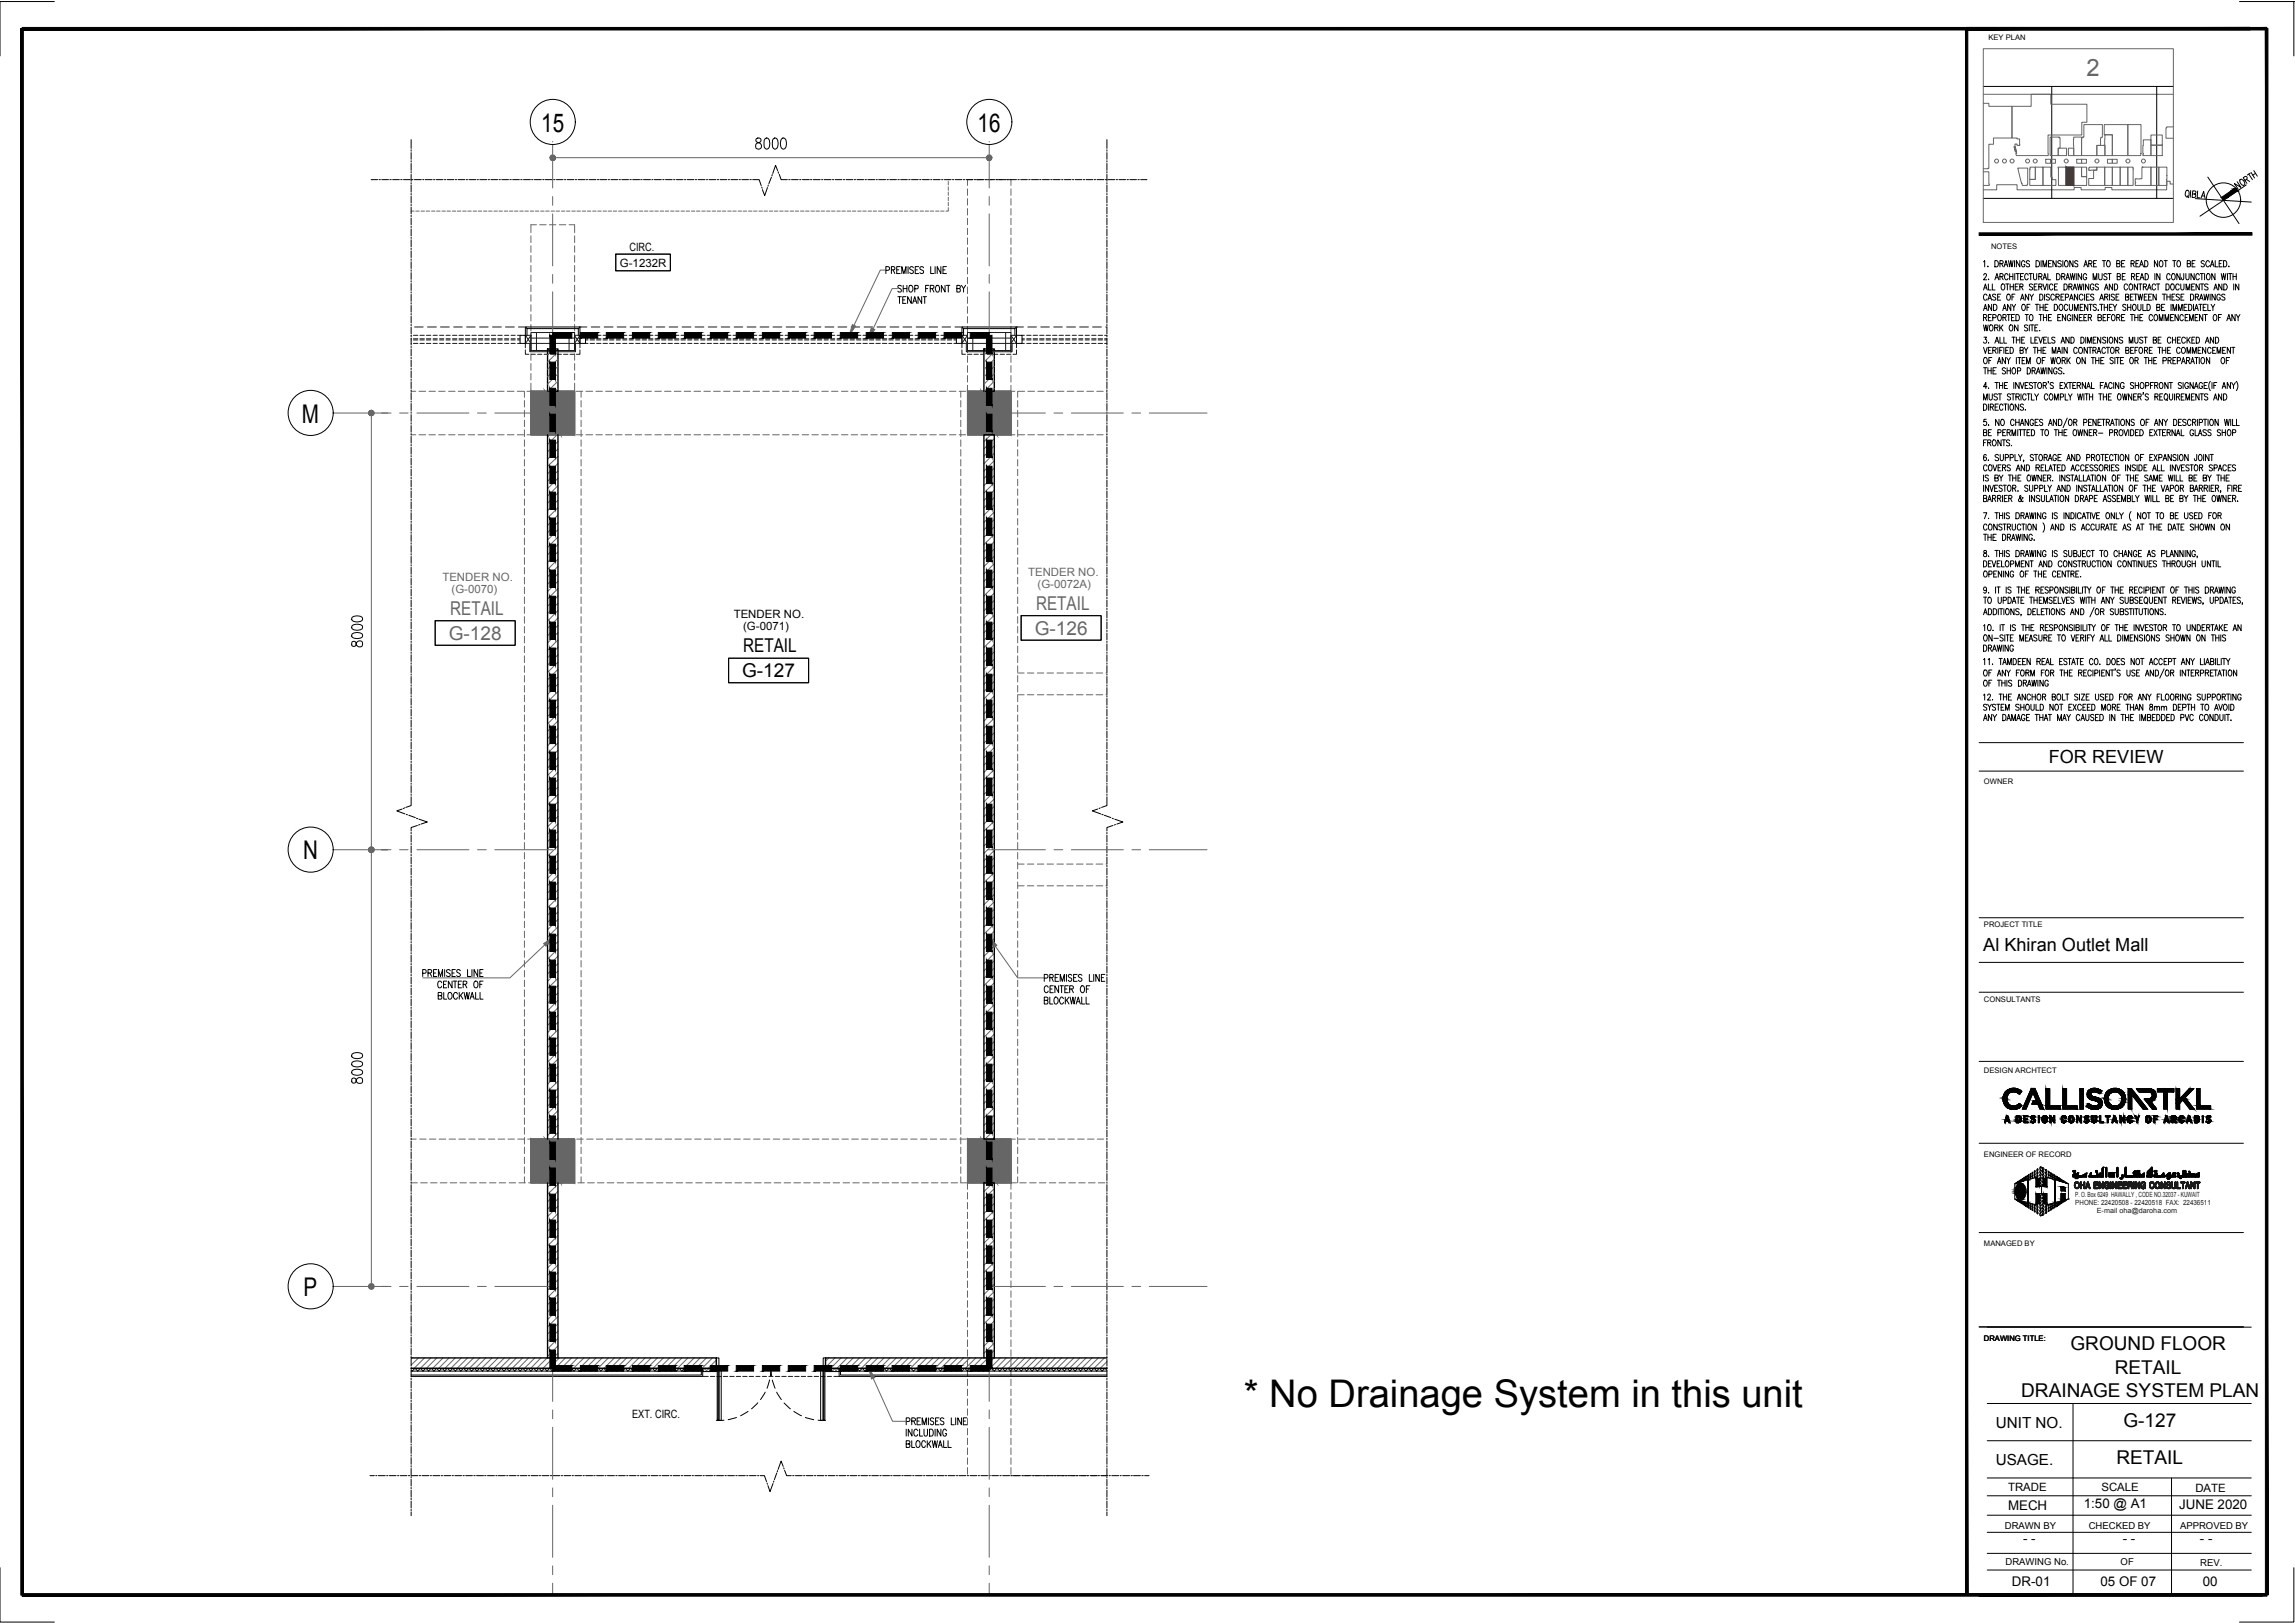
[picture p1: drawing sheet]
<svg xmlns="http://www.w3.org/2000/svg" width="420mm" height="297mm" viewBox="0 0 420 297" stroke-linecap="round" stroke-linejoin="round" font-family="sans-serif">
<defs><g id="words">
<text font-size="7" x="227.7" y="257.5">* No Drainage System in this unit</text>
<g font-size="4.7">
<text x="99.1" y="24.1">15</text>
<text x="179" y="24.1">16</text>
<text x="55.3" y="77.4">M</text>
<text x="55.5" y="157.3">N</text>
<text x="55.6" y="237.2">P</text>
</g>
<text font-size="4.4" fill="#666" x="382" y="13.9">2</text>
<g font-size="3.5" fill="#666">
<text x="82.4" y="112.6">RETAIL</text>
<text x="189.7" y="111.6">RETAIL</text>
<text x="82.2" y="117.1">G-128</text>
<text x="189.4" y="116.1">G-126</text>
</g>
<g font-size="3.5">
<text x="136.1" y="119.3">RETAIL</text>
<text x="135.8" y="123.9">G-127</text>
<text x="379.1" y="247.1">GROUND FLOOR</text>
<text x="387.2" y="251.4">RETAIL</text>
<text x="370" y="255.8">DRAINAGE SYSTEM PLAN</text>
<text x="388.7" y="261.1">G-127</text>
<text x="387.5" y="267.9">RETAIL</text>
</g>
<g font-size="3.3">
<text x="375.1" y="139.6">FOR REVIEW</text>
<text x="363.1" y="174.1">Al Khiran Outlet Mall</text>
</g>
<g font-size="2.8">
<text x="365.4" y="261.3">UNIT NO.</text>
<text x="365.4" y="268.1">USAGE.</text>
</g>
<g font-size="2.4">
<text x="381.5" y="276">1:50 @ A1</text>
<text x="367.6" y="276.4">MECH</text>
<text x="398.9" y="276.2">JUNE 2020</text>
<text x="370.4" y="282.4">- -</text>
<text x="388.6" y="282.3">- -</text>
<text x="402.8" y="282.3">- -</text>
<text x="368.3" y="290.2">DR-01</text>
<text x="384.6" y="290.2">05 OF 07</text>
<text x="403.3" y="290.2">00</text>
</g>
<g font-size="2.1">
<text x="115.2" y="46">CIRC.</text>
<text x="113.5" y="48.8">G-1232R</text>
<text x="134.3" y="113.1">TENDER NO.</text>
<text x="136.1" y="115.3">(G-0071)</text>
<text x="115.7" y="259.5">EXT. CIRC.</text>
<text x="367.6" y="273">TRADE</text>
<text x="384.7" y="273">SCALE</text>
<text x="401.9" y="273">DATE</text>
</g>
<g font-size="2.1" fill="#666">
<text x="81" y="106.3">TENDER NO.</text>
<text x="188.2" y="105.4">TENDER NO.</text>
<text x="189.9" y="107.6">(G-0072A)</text>
<text x="82.7" y="108.5">(G-0070)</text>
</g>
<g font-size="1.7">
<text x="367" y="279.8">DRAWN BY</text>
<text x="382.4" y="279.8">CHECKED BY</text>
<text x="399.1" y="279.8">APPROVED BY</text>
<text x="367.2" y="286.5">DRAWING No.</text>
<text x="388.2" y="286.5">OF</text>
<text x="402.8" y="286.7">REV.</text>
</g>
<g font-size="1.4">
<text x="364" y="7.4">KEY PLAN</text>
<text x="364.5" y="45.6">NOTES</text>
<text x="363.2" y="143.5">OWNER</text>
<text x="363.2" y="169.7">PROJECT TITLE</text>
<text x="363.2" y="183.3">CONSULTANTS</text>
<text x="363.2" y="196.4">DESIGN ARCHTECT</text>
<text x="363.2" y="211.7">ENGINEER OF RECORD</text>
<text x="363.2" y="228.1">MANAGED BY</text>
<text x="363.2" y="245.3">DRAWING TITLE:</text>
</g>
<g font-size="1.3" fill="#1a1a1a">
<text x="379.9" y="219.1">P. O. Box 6249 HAWALLY , CODE NO.32037 - KUWAIT</text>
<text x="379.9" y="220.6">PHONE: 22420508 - 22420518 FAX: 22436511</text>
<text x="383.9" y="221.9">E-mail oha@daroha.com</text>
</g>
</g></defs>
<!-- layer: General Layout mezz$0$S-280-M_COLUMN -->
<path d="M97.2 71.6h8v8h-8zM177.1 71.6h8v8h-8zM97.2 208.5h8v8h-8zM177.1 208.5h8v8h-8z" fill="none" stroke="#666" stroke-width=".18"/>
<!-- layer: General Layout mezz$0$S-280-M_STRUCT_FRAME -->
<g fill="none" stroke="#666" stroke-width=".18">
<path d="M177.1 34.6v1.2M177.1 36.4v1.1M177.1 38.2v1.2M177.1 39.9v1.2M178.1 32.9h-1v1M178.7 32.9h1.2M180.5 32.9h1.2M182.3 32.9h1.2M184.1 32.9h1v1M185.1 34.6v1.2M185.1 36.4v1.1M185.1 38.2v1.2"/>
<path d="M185.1 39.9v1.2M97.2 43.2v1.2M97.2 45v1.2M97.2 46.8v1.2M97.2 48.6v1.2M97.2 50.4v1.1M97.2 52.2v1.2M97.2 54v1.1M97.2 55.8v1.2M97.2 57.6v1.1M97.2 59.4v1.2M98.2 41.1h-1v1.5"/>
<path d="M98.8 41.1h1.2M100.6 41.1h1.2M102.4 41.1h1.2M104.2 41.1h1v1.5M105.2 43.2v1.2M105.2 45v1.2M105.2 46.8v1.2M105.2 48.6v1.2M105.2 50.4v1.1M105.2 52.2v1.2M105.2 54v1.1M105.2 55.8v1.2"/>
<path d="M105.2 57.6v1.1M105.2 59.4v1.2M177.1 41.8v1.2M177.1 43.5v1.2M177.1 45.3v1.3M177.1 47.1v1.2M177.1 48.9v1.3M177.1 50.7v1.2M177.1 52.5v1.2M177.1 54.3v1.2M177.1 56.1v1.2M177.1 57.9v1.2"/>
<path d="M177.1 59.7v1.2M185.1 41.8v1.2M185.1 43.5v1.2M185.1 45.3v1.3M185.1 47.1v1.2M185.1 48.9v1.3M185.1 50.7v1.2M185.1 52.5v1.2M185.1 54.3v1.2M185.1 56.1v1.2M185.1 57.9v1.2M185.1 59.7v1.2"/>
<path d="M75.3 79.6h.8M75.3 71.6h.8M76.7 79.6h1.2M76.7 71.6h1.2M78.5 79.6h1.2M78.5 71.6h1.2M80.3 79.6h1.2M80.3 71.6h1.2M82.1 79.6h1.2M82.1 71.6h1.2M83.9 79.6h1.2M83.9 71.6h1.2"/>
<path d="M85.7 79.6h1.2M85.7 71.6h1.2M87.5 79.6h1.2M87.5 71.6h1.2M89.3 79.6h1.2M89.3 71.6h1.2M91.1 79.6h1.2M91.1 71.6h1.2M92.9 79.6h1.2M92.9 71.6h1.2M94.7 79.6h1.2M94.7 71.6h1.2"/>
<path d="M96 71.6v1.1M96 73.3v1.2M96 75.1v1.2M96 76.9v1.2M96 78.7v1.2M96.5 79.6h1.2M96.5 71.6h1.2M97.2 61.2v1.1M97.2 63v1.2M97.2 64.8v1.1M97.2 66.5v1.3M97.2 68.4v1.1"/>
<path d="M97.2 70.1v1.5M98.3 79.6h1.2M98.3 71.6h1.2M100.1 79.6h1.2M100.1 71.6h1.2M101.9 79.6h1.2M101.9 71.6h1.2M103.7 79.6h1.2M103.7 71.6h1.2M105.2 61.2v1.1M105.2 63v1.2M105.2 64.8v1.1"/>
<path d="M105.2 66.5v1.3M105.2 68.4v1.1M105.2 70.1v1.5M105.5 79.6h1.2M105.5 71.6h1.2M106.4 71.6v1.1M106.4 73.3v1.2M106.4 75.1v1.2M106.4 76.9v1.2M106.4 78.7v1.2M107.3 79.6h1.2M107.3 71.6h1.2"/>
<path d="M109.1 79.6h1.2M109.1 71.6h1.2M110.9 79.6h1.2M110.9 71.6h1.2M112.7 79.6h1.2M112.7 71.6h1.2M114.5 79.6h1.2M114.5 71.6h1.2M116.3 79.6h1.2M116.3 71.6h1.2M118.1 79.6h1.2M118.1 71.6h1.2"/>
<path d="M119.9 79.6h1.2M119.9 71.6h1.2M121.7 79.6h1.2M121.7 71.6h1.2M123.4 79.6h1.3M123.4 71.6h1.3M125.3 79.6h1.1M125.3 71.6h1.1M127 79.6h1.3M127 71.6h1.3M128.9 79.6h1.1M128.9 71.6h1.1"/>
<path d="M130.6 79.6h1.3M130.6 71.6h1.3M132.5 79.6h1.1M132.5 71.6h1.1M134.2 79.6h1.3M134.2 71.6h1.3M136.1 79.6h1.1M136.1 71.6h1.1M137.8 79.6h1.3M137.8 71.6h1.3M139.7 79.6h1.1M139.7 71.6h1.1"/>
<path d="M141.4 79.6h1.3M141.4 71.6h1.3M143.3 79.6h1.1M143.3 71.6h1.1M145 79.6h1.2M145 71.6h1.2M146.9 79.6h1.1M146.9 71.6h1.1M148.6 79.6h1.2M148.6 71.6h1.2M150.5 79.6h1.1M150.5 71.6h1.1"/>
<path d="M152.2 79.6h1.2M152.2 71.6h1.2M154.1 79.6h1.1M154.1 71.6h1.1M155.8 79.6h1.2M155.8 71.6h1.2M157.6 79.6h1.2M157.6 71.6h1.2M159.4 79.6h1.2M159.4 71.6h1.2M161.2 79.6h1.2M161.2 71.6h1.2"/>
<path d="M163 79.6h1.2M163 71.6h1.2M164.8 79.6h1.2M164.8 71.6h1.2M166.6 79.6h1.2M166.6 71.6h1.2M168.4 79.6h1.2M168.4 71.6h1.2M170.2 79.6h1.2M170.2 71.6h1.2M172 79.6h1.2M172 71.6h1.2"/>
<path d="M173.8 79.6h1.2M173.8 71.6h1.2M175.6 79.6h1.2M175.6 71.6h1.2M175.9 71.6v1.1M175.9 73.3v1.2M175.9 75.1v1.2M175.9 76.9v1.2M175.9 78.7v1.2M177.1 61.5v1.2M177.1 63.3v1.2M177.1 65.1v1.2"/>
<path d="M177.1 66.9v1.2M177.1 68.7v1.2M177.1 70.5v1.1M177.4 79.6h1.2M177.4 71.6h1.2M179.2 79.6h1.2M179.2 71.6h1.2M181 79.6h1.2M181 71.6h1.2M182.8 79.6h1.2M182.8 71.6h1.2M184.6 79.6h1.2"/>
<path d="M184.6 71.6h1.2M185.1 61.5v1.2M185.1 63.3v1.2M185.1 65.1v1.2M185.1 66.9v1.2M185.1 68.7v1.2M185.1 70.5v1.1M186.3 71.6v1.1M186.3 73.3v1.2M186.3 75.1v1.2M186.3 76.9v1.2M186.3 78.7v1.2"/>
<path d="M186.4 79.6h1.2M186.4 71.6h1.2M188.2 79.6h1.2M188.2 71.6h1.2M190 79.6h1.2M190 71.6h1.2M191.8 79.6h1.2M191.8 71.6h1.2M193.6 79.6h1.2M193.6 71.6h1.2M195.4 79.6h1.2M195.4 71.6h1.2"/>
<path d="M197.2 79.6h1.2M197.2 71.6h1.2M199 79.6h1.2M199 71.6h1.2M200.8 79.6h1.2M200.8 71.6h1.2M202.6 79.6h.1M202.6 71.6h.1M96 80.5v1.2M96 82.3v1.2M96 84.1v1.2M96 85.9v1.2"/>
<path d="M96 87.7v1.2M96 89.5v1.2M96 91.3v1.2M96 93.1v1.2M96 94.9v1.2M96 96.7v1.2M96 98.5v1.2M106.4 80.5v1.2M106.4 82.3v1.2M106.4 84.1v1.2M106.4 85.9v1.2M106.4 87.7v1.2"/>
<path d="M106.4 89.5v1.2M106.4 91.3v1.2M106.4 93.1v1.2M106.4 94.9v1.2M106.4 96.7v1.2M106.4 98.5v1.2M175.9 80.5v1.2M175.9 82.3v1.2M175.9 84.1v1.2M175.9 85.9v1.2M175.9 87.7v1.2M175.9 89.5v1.2"/>
<path d="M175.9 91.3v1.2M175.9 93.1v1.2M175.9 94.9v1.2M175.9 96.7v1.2M175.9 98.5v1.2M186.3 80.5v1.2M186.3 82.3v1.2M186.3 84.1v1.2M186.3 85.9v1.2M186.3 87.7v1.2M186.3 89.5v1.2M186.3 91.3v1.2"/>
<path d="M186.3 93.1v1.2M186.3 94.9v1.2M186.3 96.7v1.2M186.3 98.5v1.2M96 100.3v1.2M96 102.1v1.2M96 103.9v1.2M96 105.6v1.3M96 107.5v1.2M96 109.2v1.3M96 111.1v1.2M96 112.8v1.3"/>
<path d="M96 114.7v1.2M96 116.4v1.3M96 118.3v1.2M106.4 100.3v1.2M106.4 102.1v1.2M106.4 103.9v1.2M106.4 105.6v1.3M106.4 107.5v1.2M106.4 109.2v1.3M106.4 111.1v1.2M106.4 112.8v1.3M106.4 114.7v1.2"/>
<path d="M106.4 116.4v1.3M106.4 118.3v1.2M175.9 100.3v1.2M175.9 102.1v1.2M175.9 103.9v1.2M175.9 105.6v1.3M175.9 107.5v1.2M175.9 109.2v1.3M175.9 111.1v1.2M175.9 112.8v1.3M175.9 114.7v1.2M175.9 116.4v1.3"/>
<path d="M175.9 118.3v1.2M186.3 100.3v1.2M186.3 102.1v1.2M186.3 103.9v1.2M186.3 105.6v1.3M186.3 107.5v1.2M186.3 109.2v1.3M186.3 111.1v1.2M186.3 112.8v1.3M186.3 114.7v1.2M186.3 116.4v1.3M186.3 118.3v1.2"/>
<path d="M96 120v1.3M96 121.9v1.1M96 123.6v1.2M96 125.5v1.1M96 127.2v1.2M96 129.1v1.1M96 130.8v1.2M96 132.7v1.1M96 134.4v1.2M96 136.3v1.1M96 138v1.2M96 139.8v1.2"/>
<path d="M106.4 120v1.3M106.4 121.9v1.1M106.4 123.6v1.2M106.4 125.5v1.1M106.4 127.2v1.2M106.4 129.1v1.1M106.4 130.8v1.2M106.4 132.7v1.1M106.4 134.4v1.2M106.4 136.3v1.1M106.4 138v1.2M106.4 139.8v1.2"/>
<path d="M175.9 120v1.3M175.9 121.9v1.1M175.9 123.6v1.2M175.9 125.5v1.1M175.9 127.2v1.2M175.9 129.1v1.1M175.9 130.8v1.2M175.9 132.7v1.1M175.9 134.4v1.2M175.9 136.3v1.1M175.9 138v1.2M175.9 139.8v1.2"/>
<path d="M186.3 127.2h1.2M186.3 123.2h1.2M186.3 120v1.3M186.3 121.9v1.1M186.3 123.6v1.2M186.3 125.5v1.1M186.3 127.2v1.2M186.3 129.1v1.1M186.3 130.8v1.2M186.3 132.7v1.1M186.3 134.4v1.2M186.3 136.3v1.1"/>
<path d="M186.3 138v1.2M186.3 139.8v1.2M188.1 127.2h1.2M188.1 123.2h1.2M189.9 127.2h1.2M189.9 123.2h1.2M191.7 127.2h1.2M191.7 123.2h1.2M193.5 127.2h1.2M193.5 123.2h1.2M195.3 127.2h1.2M195.3 123.2h1.2"/>
<path d="M197.1 127.2h1.2M197.1 123.2h1.2M198.9 127.2h1.2M198.9 123.2h1.2M200.7 127.2h1.2M200.7 123.2h1.2M202.5 127.2h.1M202.5 123.2h.1M96 141.6v1.2M96 143.4v1.2M96 145.2v1.2M96 147v1.2"/>
<path d="M96 148.8v1.2M96 150.6v1.2M96 152.4v1.2M96 154.2v1.2M96 156v1.2M96 157.8v1.2M96 159.6v1.2M106.4 141.6v1.2M106.4 143.4v1.2M106.4 145.2v1.2M106.4 147v1.2M106.4 148.8v1.2"/>
<path d="M106.4 150.6v1.2M106.4 152.4v1.2M106.4 154.2v1.2M106.4 156v1.2M106.4 157.8v1.2M106.4 159.6v1.2M175.9 141.6v1.2M175.9 143.4v1.2M175.9 145.2v1.2M175.9 147v1.2M175.9 148.8v1.2M175.9 150.6v1.2"/>
<path d="M175.9 152.4v1.2M175.9 154.2v1.2M175.9 156v1.2M175.9 157.8v1.2M175.9 159.6v1.2M186.3 158.1h1.2M186.3 141.6v1.2M186.3 143.4v1.2M186.3 145.2v1.2M186.3 147v1.2M186.3 148.8v1.2M186.3 150.6v1.2"/>
<path d="M186.3 152.4v1.2M186.3 154.2v1.2M186.3 156v1.2M186.3 157.8v1.2M186.3 159.6v1.2M188.1 158.1h1.2M189.9 158.1h1.2M191.7 158.1h1.2M193.5 158.1h1.2M195.3 158.1h1.2M197.1 158.1h1.2M198.9 158.1h1.2"/>
<path d="M200.7 158.1h1.2M202.5 158.1h.1M96 161.4v1.2M96 163.2v1.2M96 165v1.2M96 166.8v1.2M96 168.6v1.2M96 170.4v1.2M96 172.2v1.2M96 174v1.2M96 175.8v1.2M96 177.6v1.2"/>
<path d="M96 179.4v1.2M106.4 161.4v1.2M106.4 163.2v1.2M106.4 165v1.2M106.4 166.8v1.2M106.4 168.6v1.2M106.4 170.4v1.2M106.4 172.2v1.2M106.4 174v1.2M106.4 175.8v1.2M106.4 177.6v1.2M106.4 179.4v1.2"/>
<path d="M175.9 161.4v1.2M175.9 163.2v1.2M175.9 165v1.2M175.9 166.8v1.2M175.9 168.6v1.2M175.9 170.4v1.2M175.9 172.2v1.2M175.9 174v1.2M175.9 175.8v1.2M175.9 177.6v1.2M175.9 179.4v1.2M186.3 162.1h1.2"/>
<path d="M186.3 161.4v1.2M186.3 163.2v1.2M186.3 165v1.2M186.3 166.8v1.2M186.3 168.6v1.2M186.3 170.4v1.2M186.3 172.2v1.2M186.3 174v1.2M186.3 175.8v1.2M186.3 177.6v1.2M186.3 179.4v1.2M188.1 162.1h1.2"/>
<path d="M189.9 162.1h1.2M191.7 162.1h1.2M193.5 162.1h1.2M195.3 162.1h1.2M197.1 162.1h1.2M198.9 162.1h1.2M200.7 162.1h1.2M202.5 162.1h.1M96 181.2v1.2M96 183v1.2M96 184.8v1.2M96 186.6v1.2"/>
<path d="M96 188.4v1.2M96 190.2v1.2M96 192v1.2M96 193.8v1.2M96 195.6v1.2M96 197.4v1.2M96 199.2v1.2M106.4 181.2v1.2M106.4 183v1.2M106.4 184.8v1.2M106.4 186.6v1.2M106.4 188.4v1.2"/>
<path d="M106.4 190.2v1.2M106.4 192v1.2M106.4 193.8v1.2M106.4 195.6v1.2M106.4 197.4v1.2M106.4 199.2v1.2M175.9 181.2v1.2M175.9 183v1.2M175.9 184.8v1.2M175.9 186.6v1.2M175.9 188.4v1.2M175.9 190.2v1.2"/>
<path d="M175.9 192v1.2M175.9 193.8v1.2M175.9 195.6v1.2M175.9 197.4v1.2M175.9 199.2v1.2M186.3 181.2v1.2M186.3 183v1.2M186.3 184.8v1.2M186.3 186.6v1.2M186.3 188.4v1.2M186.3 190.2v1.2M186.3 192v1.2"/>
<path d="M186.3 193.8v1.2M186.3 195.6v1.2M186.3 197.4v1.2M186.3 199.2v1.2M75.3 216.5h1.1M75.3 208.5h.9M76.8 208.5h1.2M77 216.5h1.2M78.6 208.5h1.2M78.8 216.5h1.2M80.4 208.5h1.2M80.6 216.5h1.2"/>
<path d="M82.2 208.5h1.2M82.4 216.5h1.2M84 208.5h1.2M84.2 216.5h1.2M85.8 208.5h1.2M86 216.5h1.2M87.6 208.5h1.2M87.8 216.5h1.2M89.4 208.5h1.2M89.6 216.5h1.2M91.2 208.5h1.2M91.4 216.5h1.2"/>
<path d="M93 208.5h1.2M93.2 216.5h1.2M94.8 208.5h1.2M95 216.5h1.2M96 201v1.2M96 202.8v1.2M96 204.6v1.2M96 206.4v1.2M96 208.2v1.2M96 210v1.1M96 211.8v1.2M96 213.6v1.1"/>
<path d="M96 215.4v1.1M96.6 208.5h1.2M96.8 216.5h1.2M98.4 208.5h1.2M98.6 216.5h1.2M100.2 208.5h1.2M100.4 216.5h1.2M102 208.5h1.2M102.2 216.5h1.2M103.8 208.5h1.2M104 216.5h1.2M105.6 208.5h1.2"/>
<path d="M105.8 216.5h1.2M106.4 201v1.2M106.4 202.8v1.2M106.4 204.6v1.2M106.4 206.4v1.2M106.4 208.2v1.2M106.4 210v1.1M106.4 211.8v1.2M106.4 213.6v1.1M106.4 215.4v1.1M107.4 208.5h1.2M107.6 216.5h1.2"/>
<path d="M109.2 208.5h1.2M109.4 216.5h1.2M111 208.5h1.2M111.2 216.5h1.2M112.8 208.5h1.2M113 216.5h1.2M114.6 208.5h1.2M114.8 216.5h1.2M116.4 208.5h1.2M116.6 216.5h1.2M118.2 208.5h1.2M118.4 216.5h1.1"/>
<path d="M120 208.5h1.2M120.2 216.5h1.2M121.8 208.5h1.2M122 216.5h1.1M123.6 208.5h1.2M123.8 216.5h1.2M125.3 208.5h1.3M125.6 216.5h1.1M127.2 208.5h1.2M127.4 216.5h1.2M128.9 208.5h1.3M129.2 216.5h1.1"/>
<path d="M130.8 208.5h1.2M130.9 216.5h1.3M132.5 208.5h1.3M132.8 216.5h1.1M134.4 208.5h1.2M134.5 216.5h1.3M136.1 208.5h1.2M136.4 216.5h1.1M138 208.5h1.1M138.1 216.5h1.3M139.7 208.5h1.2M140 216.5h1.1"/>
<path d="M141.6 208.5h1.1M141.7 216.5h1.3M143.3 208.5h1.2M143.6 216.5h1.1M145.1 208.5h1.2M145.3 216.5h1.3M146.9 208.5h1.2M147.2 216.5h1.1M148.7 208.5h1.2M148.9 216.5h1.2M150.5 208.5h1.2M150.7 216.5h1.2"/>
<path d="M152.3 208.5h1.2M152.5 216.5h1.2M154.1 208.5h1.2M154.3 216.5h1.2M155.9 208.5h1.2M156.1 216.5h1.2M157.7 208.5h1.2M157.9 216.5h1.2M159.5 208.5h1.2M159.7 216.5h1.2M161.3 208.5h1.2M161.5 216.5h1.2"/>
<path d="M163.1 208.5h1.2M163.3 216.5h1.2M164.9 208.5h1.2M165.1 216.5h1.2M166.7 208.5h1.2M166.9 216.5h1.2M168.5 208.5h1.2M168.7 216.5h1.2M170.3 208.5h1.2M170.5 216.5h1.2M172.1 208.5h1.2M172.3 216.5h1.2"/>
<path d="M173.9 208.5h1.2M174.1 216.5h1.2M175.7 208.5h1.2M175.9 215.4v1.1h1.2v1.2M175.9 201v1.2M175.9 202.8v1.2M175.9 204.6v1.2M175.9 206.4v1.2M175.9 208.2v1.2M175.9 210v1.1M175.9 211.8v1.2M175.9 213.6v1.1"/>
<path d="M177.1 218.3v1.1M177.5 208.5h1.2M177.7 216.5h1.2M179.3 208.5h1.2M179.5 216.5h1.2M181.1 208.5h1.2M181.3 216.5h1.2M182.9 208.5h1.2M183.1 216.5h1.2M184.7 208.5h1.2M184.9 216.5h1.2M185.1 216.5v1.2"/>
<path d="M185.1 218.3v1.1M186.3 201v1.2M186.3 202.8v1.2M186.3 204.6v1.2M186.3 206.4v1.2M186.3 208.2v1.2M186.3 210v1.1M186.3 211.8v1.2M186.3 213.6v1.1M186.3 215.4v1.1M186.5 208.5h1.2M186.7 216.5h1.2"/>
<path d="M188.3 208.5h1.2M188.5 216.5h1.2M190.1 208.5h1.2M190.3 216.5h1.2M191.9 208.5h1.2M192.1 216.5h1.2M193.7 208.5h1.2M193.9 216.5h1.2M195.5 208.5h1.2M195.7 216.5h1.2M197.3 208.5h1.2M197.5 216.5h1.2"/>
<path d="M199.1 208.5h1.2M199.3 216.5h1.2M200.9 208.5h1.2M201.1 216.5h1.2M177.1 220.1v1.2M177.1 221.9v1.1M177.1 223.6v1.3M177.1 225.5v1.1M177.1 227.2v1.3M177.1 229.1v1.1M177.1 230.8v1.3M177.1 232.6v1.2"/>
<path d="M177.1 234.4v1.3M177.1 236.2v1.2M177.1 238v1.3M177.1 239.8v1.2M185.1 220.1v1.2M185.1 221.9v1.1M185.1 223.6v1.3M185.1 225.5v1.1M185.1 227.2v1.3M185.1 229.1v1.1M185.1 230.8v1.3M185.1 232.6v1.2"/>
<path d="M185.1 234.4v1.3M185.1 236.2v1.2M185.1 238v1.3M185.1 239.8v1.2M177.1 241.6v1.3M177.1 243.4v1.2M177.1 245.2v1.3M177.1 247v1.2M177.1 248.8v1.2M177.1 250.6v1.2M177.1 252.4v1.2M177.1 254.2v1.2"/>
<path d="M177.1 256v1.2M177.1 257.8v1.2M177.1 259.6v1.2M185.1 241.6v1.3M185.1 243.4v1.2M185.1 245.2v1.3M185.1 247v1.2M185.1 248.8v1.2M185.1 250.6v1.2M185.1 252.4v1.2M185.1 254.2v1.2M185.1 256v1.2"/>
<path d="M185.1 257.8v1.2M185.1 259.6v1.2M177.1 261.4v1.2M177.1 263.2v1.2M177.1 265v1.2M177.1 266.8v1.2M177.1 268.6v1.2M185.1 270.1h1.5M185.1 261.4v1.2M185.1 263.2v1.2M185.1 265v1.2M185.1 266.8v1.2"/>
<path d="M185.1 268.6v1.2M187.2 270.1h1.2M189 270.1h1.2M190.8 270.1h1.2M192.6 270.1h1.2M194.4 270.1h1.2M196.2 270.1h1.2M198 270.1h1.2M199.8 270.1h1.2M201.6 270.1h1"/>
</g>
<!-- layer: 01_GROUND FLOOR PLAN$0$ae-00-col-gf-x$0$A-COL -->
<path d="M97.2 71.6h8v8h-8zM177.1 71.6h8v8h-8zM97.2 208.5h8v8h-8zM177.1 208.5h8v8h-8z" fill="none" stroke="#666" stroke-width=".18"/>
<!-- layer: 01_GROUND FLOOR PLAN$0$ae-00-col-gf-x$0$A-COL-HATCH -->
<g fill="#666" stroke="#666" stroke-width=".18">
<path d="M99.8 71.6h5.4v8z"/>
<path d="M99.8 71.6l5.4 8h-2.6z"/>
<path d="M179.7 71.6h5.4v8z"/>
<path d="M179.7 71.6l5.4 8h-2.6z"/>
<path d="M179.7 208.5h5.4v8z"/>
<path d="M179.7 208.5l5.4 8h-2.6z"/>
<path d="M99.8 208.5h5.4v8z"/>
<path d="M99.8 208.5l5.4 8h-2.6z"/>
<path d="M97.2 71.6l5.4 8-2.8-8zM97.2 71.6l5.4 8h-5.4z"/>
<path d="M177.1 71.6l5.4 8-2.8-8zM177.1 71.6l5.4 8h-5.4z"/>
<path d="M177.1 208.5l5.4 8-2.8-8zM177.1 208.5l5.4 8h-5.4z"/>
<path d="M97.2 208.5l5.4 8-2.8-8zM97.2 208.5l5.4 8h-5.4z"/>
<path d="M99.8 208.5l5.4 8v-8zM99.8 208.5l5.4 8h-2.6z"/>
<path d="M97.2 208.5l5.4 8-2.8-8zM97.2 208.5l5.4 8h-5.4z"/>
<path d="M177.1 208.5l5.4 8-2.8-8zM177.1 208.5l5.4 8h-5.4z"/>
<path d="M97.2 71.6l5.4 8-2.8-8zM97.2 71.6l5.4 8h-5.4z"/>
<path d="M177.1 71.6l5.4 8-2.8-8zM177.1 71.6l5.4 8h-5.4z"/>
</g>
<!-- layer: 01_GROUND FLOOR PLAN$0$A-WA-HATCH -->
<g fill="none" stroke="#666" stroke-width=".18">
<path d="M100.2 79.6h2M100.7 79.6l-.5 .4M101.3 63.9l-1.1 1M102 79.6l-1.8 1.8M102.2 64.4l-2 1.9M102.2 65.7l-2 1.9M102.2 67l-2 1.9M102.2 68.4l-2 1.9M102.2 69.8l-1.9 1.8M102.2 71.1l-.6 .5M181.2 63.9l-1 1M181.4 79.6l-1.3 1.2"/>
<path d="M182 64.4l-1.8 1.9M182 65.7l-1.8 1.9M182 67l-1.8 1.9M182 68.4l-1.8 1.9M182 69.8l-1.8 1.8M182 71.1l-.5 .5M102.2 80.8l-2 1.9M102.2 82.2l-2 1.9M102.2 83.5l-2 1.9M102.2 84.8l-2 1.9M102.2 86.2l-2 1.9M102.2 87.5l-2 1.9"/>
<path d="M102.2 88.9l-2 1.9M102.2 90.2l-2 1.9M102.2 91.6l-2 1.9M102.2 92.9l-2 1.9M102.2 94.3l-2 1.9M102.2 95.6l-2 1.9M102.2 96.9l-2 1.9M102.2 98.3l-2 1.9M102.2 99.6l-2 1.9M182 83l-1.9 1.9M182 84.3l-1.9 1.9M182 85.7l-1.9 1.9"/>
<path d="M182 89.7l-1.9 1.9M182 91l-1.9 1.9M182 95.1l-1.9 1.9M182 96.4l-1.9 1.9M182 97.8l-1.9 1.9M182 80.3l-1.9 1.9M182 81.6l-1.9 1.9M182 87l-1.9 1.9M182 88.3l-1.9 1.9M182 92.4l-1.9 1.9M182 93.7l-1.9 1.9M182 99.1l-1.9 1.9"/>
<path d="M102.2 101l-2 1.9M102.2 102.3l-2 1.9M102.2 103.7l-2 1.9M102.2 105l-2 1.9M102.2 106.4l-2 1.9M102.2 107.7l-2 1.9M102.2 109.1l-2 1.8M102.2 110.4l-2 1.9M102.2 111.7l-2 2M102.2 113.1l-2 1.9M102.2 114.5l-2 1.9M102.2 115.8l-2 1.9"/>
<path d="M102.2 117.1l-2 1.9M102.2 118.5l-2 1.9M102.2 119.8l-2 1.9M182 101.8l-1.9 1.9M182 103.2l-1.9 1.9M182 104.5l-1.9 1.9M182 108.5l-1.9 1.9M182 109.9l-1.9 1.9M182 113.9l-1.9 1.9M182 115.3l-1.9 1.9M182 116.6l-1.9 1.9M182 100.4l-1.9 1.9"/>
<path d="M182 105.9l-1.9 1.8M182 107.2l-1.9 1.9M182 111.2l-1.9 1.9M182 112.6l-1.9 1.9M182 118l-1.9 1.8M182 119.3l-1.9 1.9M102.2 121.2l-2 1.8M102.2 122.5l-2 1.9M102.2 123.9l-2 1.9M102.2 125.2l-2 1.9M102.2 126.6l-2 1.9M102.2 127.9l-2 1.9"/>
<path d="M102.2 129.2l-2 1.9M102.2 130.6l-2 1.9M102.2 131.9l-2 1.9M102.2 133.3l-2 1.9M102.2 134.6l-2 1.9M102.2 136l-2 1.9M102.2 137.3l-2 1.9M102.2 138.7l-2 1.9M182 120.6l-1.9 1.9M182 122l-1.9 1.9M182 123.3l-1.9 2M182 126l-1.9 1.9"/>
<path d="M182 127.4l-1.9 1.9M182 135.5l-1.9 1.9M182 139.5l-1.9 1.9M182 124.7l-1.9 1.9M182 128.7l-1.9 1.9M182 130.1l-1.9 1.9M182 131.4l-1.9 1.9M182 132.7l-1.9 1.9M182 134.1l-1.9 1.9M182 136.8l-1.9 1.9M182 138.1l-1.9 1.9M102.2 140l-2 1.9"/>
<path d="M102.2 141.3l-2 1.9M102.2 142.7l-2 1.9M102.2 144l-2 2M102.2 145.4l-2 1.9M102.2 146.8l-2 1.8M102.2 148.1l-2 1.9M102.2 149.4l-2 1.9M102.2 150.8l-2 1.9M102.2 152.1l-2 1.9M102.2 153.5l-2 1.8M102.2 154.8l-2 1.9M102.2 156.2l-2 1.9"/>
<path d="M102.2 157.5l-2 1.9M102.2 158.9l-2 1.9M182 140.8l-1.9 1.9M182 142.2l-1.9 1.9M182 144.9l-1.9 1.9M182 146.2l-1.9 1.9M182 147.6l-1.9 1.9M182 148.9l-1.9 1.9M182 151.6l-1.9 1.9M182 152.9l-1.9 1.9M182 154.3l-1.9 1.9M182 155.6l-1.9 2"/>
<path d="M182 158.3l-1.9 1.9M182 159.7l-1.9 1.9M182 143.5l-1.9 1.9M182 150.3l-1.9 1.8M182 157l-1.9 1.9M102.2 160.2l-2 1.9M102.2 161.5l-2 1.9M102.2 162.9l-2 1.9M102.2 164.2l-2 1.9M102.2 165.6l-2 1.9M102.2 166.9l-2 1.9M102.2 168.3l-2 1.9"/>
<path d="M102.2 169.6l-2 1.9M102.2 171l-2 1.9M102.2 172.3l-2 1.9M102.2 173.6l-2 1.9M102.2 175l-2 1.9M102.2 176.3l-2 2M102.2 177.7l-2 1.9M102.2 179.1l-2 1.8M182 161l-1.9 1.9M182 163.7l-1.9 1.9M182 165l-1.9 1.9M182 166.4l-1.9 1.9"/>
<path d="M182 162.4l-1.9 1.9M182 167.8l-1.9 1.9M182 169.1l-1.9 1.9M182 170.4l-1.9 1.9M182 171.8l-1.9 1.9M182 173.1l-1.9 1.9M182 174.5l-1.9 1.9M182 175.8l-1.9 1.9M182 177.2l-1.9 1.9M182 178.5l-1.9 1.9M182 179.9l-1.9 1.9M102.2 180.4l-2 1.9"/>
<path d="M102.2 181.7l-2 1.9M102.2 183.1l-2 1.9M102.2 184.4l-2 1.9M102.2 185.8l-2 1.8M102.2 187.1l-2 1.9M102.2 188.5l-2 1.9M102.2 189.8l-2 1.9M102.2 191.2l-2 1.8M102.2 192.5l-2 1.9M102.2 193.8l-2 1.9M102.2 195.2l-2 1.9M102.2 196.5l-2 1.9"/>
<path d="M102.2 197.9l-2 1.9M102.2 199.2l-2 1.9M182 181.2l-1.9 1.9M182 182.6l-1.9 1.8M182 183.9l-1.9 1.9M182 185.2l-1.9 1.9M182 186.6l-1.9 1.9M182 187.9l-1.9 2M182 189.3l-1.9 1.9M182 190.6l-1.9 1.9M182 192l-1.9 1.9M182 193.3l-1.9 1.9"/>
<path d="M182 194.7l-1.9 1.8M182 196l-1.9 1.9M182 197.3l-1.9 1.9M182 198.7l-1.9 1.9M100.2 216.5h2M100.2 208.5h2M101 216.5l-.8 .8M102.2 200.6l-2 1.9M102.2 201.9l-2 1.9M102.2 203.3l-2 1.9M102.2 204.6l-2 1.9M102.2 205.9l-2 1.9"/>
<path d="M102.2 207.3l-1.2 1.2M102.2 216.7l-2 1.9M102.2 218l-2 1.9M102.2 219.4l-2 1.9M180.4 216.5l-.3 .2M181.8 216.5l-1.7 1.6M182 217.5l-1.9 1.9M182 218.9l-1.9 1.9M182 200.1l-1.9 1.9M182 201.4l-1.9 1.9M182 202.7l-1.9 1.9M182 204.1l-1.9 1.9"/>
<path d="M182 205.4l-1.9 1.9M182 206.8l-1.7 1.7M182 208.1l-.3 .4M102.2 220.8l-2 1.9M102.2 222.1l-2 1.9M102.2 223.5l-2 1.8M102.2 224.8l-2 1.9M102.2 226.1l-2 1.9M102.2 227.5l-2 1.9M102.2 228.8l-2 1.9M102.2 230.2l-2 1.9M102.2 231.5l-2 1.9"/>
<path d="M102.2 232.9l-2 1.9M102.2 234.2l-2 1.9M102.2 235.6l-2 1.9M102.2 236.9l-2 1.9M102.2 238.2l-2 1.9M102.2 239.6l-2 1.9M182 220.2l-1.9 1.9M182 221.6l-1.9 1.9M182 222.9l-1.9 1.9M182 224.3l-1.9 1.9M182 225.6l-1.9 1.9M182 227l-1.9 1.8"/>
<path d="M182 228.3l-1.9 1.9M182 229.6l-1.9 1.9M182 231l-1.9 1.9M182 232.4l-1.9 1.9M182 233.7l-1.9 1.9M182 235l-1.9 1.9M182 236.4l-1.9 1.9M182 237.7l-1.9 1.9M182 239.1l-1.9 1.9M100.2 248.5h2M102.2 240.9l-2 2M102.2 242.3l-2 1.9"/>
<path d="M102.2 243.6l-2 1.9M102.2 245l-2 1.9M102.2 246.3l-2 1.9M102.2 247.7l-.9 .8M180.1 248.5h1.9M182 240.4l-1.9 1.9M182 241.8l-1.9 1.9M182 243.1l-1.9 1.9M182 244.5l-1.9 1.9M182 245.8l-1.9 1.9M182 247.1l-1.3 1.4M182 248.5h.1"/>
</g>
<!-- layer: 01_GROUND FLOOR PLAN$0$ae-00-gf ef-00-x$0$SKIN-INSULATION -->
<g fill="none" stroke="#000" stroke-width=".18">
<path d="M75.3 250.4h53.1v.5h-53.1M75.3 250.7l.2 .2M75.9 250.4l-.4 .5M76 250.4l.5 .5M76.5 250.9l.5-.5 .5 .5M77.9 250.4l-.5 .5M78 250.4l.5 .5M78.9 250.4l-.5 .5M79 250.4l.5 .5M79.4 250.9l.5-.5 .5 .5M80.4 250.9l.5-.5 .5 .5M81.9 250.4l-.5 .5"/>
<path d="M81.9 250.4l.5 .5M82.4 250.9l.5-.5 .5 .5M83.9 250.4l-.5 .5M83.9 250.4l.5 .5M84.3 250.9l.5-.5 .6 .5M85.8 250.4l-.5 .5M85.9 250.4l.5 .5M86.8 250.4l-.5 .5M86.9 250.4l.4 .5M87.8 250.4l-.5 .5M87.8 250.4l.5 .5M88.8 250.4l-.5 .5"/>
<path d="M88.8 250.4l.5 .5M89.3 250.9l.5-.5 .5 .5M90.8 250.4l-.5 .5M90.8 250.4l.5 .5M91.7 250.4l-.4 .5M91.8 250.4l.5 .5M92.2 250.9l.6-.5 .5 .5M93.7 250.4l-.5 .5M93.8 250.4l.5 .5M94.7 250.4l-.5 .5M94.7 250.4l.5 .5M95.2 250.9l.5-.5 .5 .5"/>
<path d="M96.2 250.9l.5-.5 .5 .5M97.7 250.4l-.5 .5M97.7 250.4l.5 .5M98.6 250.4l-.4 .5M98.7 250.4l.5 .5M99.7 250.4l-.6 .5M99.7 250.4l.5 .5M100.6 250.4l-.5 .5M100.7 250.4l.5 .5M101.6 250.4l-.5 .5M101.6 250.4l.6 .5M102.6 250.4l-.5 .5"/>
<path d="M102.7 250.4l.4 .5M103.6 250.4l-.5 .5M103.6 250.4l.5 .5M104.6 250.4l-.5 .5M104.6 250.4l.5 .5M105.1 250.9l.5-.5 .5 .5M106.6 250.4l-.6 .5M106.6 250.4l.5 .5M107.5 250.4l-.5 .5M107.6 250.4l.5 .5M108 250.9l.5-.5 .6 .5M109.5 250.4l-.5 .5"/>
<path d="M109.6 250.4l.4 .5M110.5 250.4l-.5 .5M110.5 250.4l.5 .5M111 250.9l.5-.5 .5 .5M112 250.9l.5-.5 .5 .5M113.5 250.4l-.6 .5M113.5 250.4l.5 .5M114.4 250.4l-.4 .5M114.5 250.4l.5 .5M115.4 250.4l-.5 .5M115.5 250.4l.5 .5M116.4 250.4l-.5 .5"/>
<path d="M116.5 250.4l.5 .5M117.4 250.4l-.5 .5M117.4 250.4l.5 .5M117.9 250.9l.5-.5 .5 .5M119.4 250.4l-.5 .5M119.4 250.4l.5 .5M120.4 250.4l-.6 .5M120.4 250.4l.5 .5M120.9 250.9l.5-.5 .5 .5M122.3 250.4l-.5 .5M122.4 250.4l.5 .5M123.3 250.4l-.5 .5"/>
<path d="M123.4 250.4l.5 .5M123.8 250.9l.5-.5 .5 .5M125.3 250.4l-.5 .5M125.3 250.4l.5 .5M126.3 250.4l-.5 .5M126.3 250.4l.5 .5M127.3 250.4l-.5 .5M127.3 250.4l.5 .5M128.4 250.6l-.1-.2-.5 .5M153.9 250.4h.1M153.9 250.4l.5 .5M155.9 250.4l-.5 .5-.5-.5-.5 .5"/>
<path d="M155.9 250.4l.5 .5M156.8 250.4l-.4 .5M156.9 250.4l.5 .5M157.4 250.9l.5-.5 .5 .5M158.8 250.4l-.5 .5M158.9 250.4l.5 .5M159.8 250.4l-.5 .5M159.9 250.4l.5 .5M160.3 250.9l.5-.5 .5 .5M161.8 250.4l-.5 .5M161.8 250.4l.5 .5M162.8 250.4l-.5 .5"/>
<path d="M162.8 250.4l.5 .5M163.7 250.4l-.4 .5M163.8 250.4l.5 .5M164.8 250.4l-.5 .5M164.8 250.4l.5 .5M165.7 250.4l-.5 .5M165.8 250.4l.5 .5M166.7 250.4l-.5 .5M166.8 250.4l.4 .5 .5-.5 .5 .5M168.7 250.4l-.5 .5M168.7 250.4l.5 .5M169.7 250.4l-.5 .5"/>
<path d="M169.7 250.4l.5 .5M171.7 250.4l-.5 .5-.5-.5-.5 .5M171.7 250.4l.5 .5M172.6 250.4l-.5 .5M172.7 250.4l.5 .5M173.1 250.9l.6-.5 .5 .5M174.6 250.4l-.5 .5M174.7 250.4l.4 .5 .5-.5M175.6 250.4l.5 .5M176.6 250.4l-.5 .5M176.6 250.4l.5 .5M177.6 250.4l-.5 .5"/>
<path d="M177.6 250.4l.5 .5M178.6 250.4l-.5 .5M178.6 250.4l.5 .5M179.5 250.4l-.4 .5M179.6 250.4l.5 .5M180.6 250.4l-.6 .5M180.6 250.4l.5 .5M181.5 250.4l-.5 .5M181.6 250.4l.5 .5M182.5 250.4l-.5 .5M182.5 250.4l.5 .5 .5-.5 .5 .5M184.5 250.4l-.5 .5"/>
<path d="M184.5 250.4l.5 .5M185.5 250.4l-.5 .5M185.5 250.4l.5 .5M187.5 250.4l-.5 .5-.5-.5-.5 .5M187.5 250.4l.5 .5M188.4 250.4l-.5 .5M188.5 250.4l.5 .5M188.9 250.9l.5-.5 .5 .5M190.4 250.4l-.5 .5M190.5 250.4l.4 .5 .5-.5M191.4 250.4l.5 .5M192.4 250.4l-.5 .5"/>
<path d="M192.4 250.4l.5 .5M193.4 250.4l-.5 .5M193.4 250.4l.5 .5M194.4 250.4l-.6 .5M194.4 250.4l.5 .5M195.3 250.4l-.4 .5M195.4 250.4l.5 .5M195.8 250.9l.5-.5 .5 .5M197.3 250.4l-.5 .5M197.4 250.4l.5 .5M198.3 250.4l-.5 .5M198.3 250.4l.5 .5 .5-.5 .5 .5"/>
<path d="M200.3 250.4l-.5 .5M200.3 250.4l.5 .5M201.3 250.4l-.6 .5M201.3 250.4l.5 .5M202.6 250.4h-48.7v.5h48.7M202.6 250.8l-.3-.4-.5 .5"/>
</g>
<g fill="none" stroke="#666" stroke-width=".18">
<path d="M128.7 250.8l.2 .2M128.9 250.4l.6 .6M129.1 250.4l-.4 .5M129.6 250.4l.6 .6M129.8 250.4l-.6 .6M130.2 250.4l.6 .6M130.4 250.4l-.6 .6M130.8 250.4l.3 .4M131 250.4l-.6 .6M131.1 250.9l-.1 .1M151.1 250.8l.3 .2M151.4 250.4l.6 .6"/>
<path d="M151.6 250.4l-.5 .5M152 250.4l.7 .6M152.2 250.4l-.6 .6M152.7 250.4l.5 .6M152.9 250.4l-.7 .6M153.3 250.4l.3 .4M153.5 250.4l-.6 .6M153.6 250.9l-.1 .1"/>
</g>
<!-- layer: 01_GROUND FLOOR PLAN$0$ae-00-gf ef-00-x$0$SKIN-EIFS-60MM -->
<path d="M128.7 250.4h2.4v.6h-2.4zM151.1 250.4h2.5v.6h-2.5z" fill="none" stroke="#000" stroke-width=".18"/>
<!-- layer: 01_GROUND FLOOR PLAN$0$ae-00-gf ef-00-x$0$A-WA-HATCH -->
<g fill="none" stroke="#666" stroke-width=".18">
<path d="M75.5 248.5l-.2 .2M76.6 248.5l-1.3 1.3M77.7 248.5l-1.9 1.9M78.9 248.5l-1.9 1.9M80 248.5l-1.9 1.9M81.1 248.5l-1.9 1.9M82.2 248.5l-1.9 1.9M83.4 248.5l-2 1.9M84.5 248.5l-2 1.9M85.6 248.5l-1.9 1.9M86.7 248.5l-1.9 1.9M87.8 248.5l-1.9 1.9"/>
<path d="M88.9 248.5l-1.9 1.9M90.1 248.5l-1.9 1.9M91.2 248.5l-1.9 1.9M92.3 248.5l-1.9 1.9M93.4 248.5l-1.9 1.9M94.5 248.5l-1.8 1.9M95.7 248.5l-1.9 1.9M96.8 248.5l-1.9 1.9M97.9 248.5l-1.9 1.9M99 248.5l-1.8 1.9M100.2 248.5l-1.9 1.9M101.3 248.5l-1.9 1.9"/>
<path d="M102.4 248.5l-1.9 1.9M103.5 248.5l-1.9 1.9M104.6 248.5l-1.9 1.9M105.7 248.5l-1.8 1.9M106.9 248.5l-1.9 1.9M108 248.5l-1.9 1.9M109.1 248.5l-1.9 1.9M110.2 248.5l-1.9 1.9M111.4 248.5l-1.9 1.9M112.5 248.5l-1.9 1.9M113.6 248.5l-1.9 1.9M114.7 248.5l-1.9 1.9"/>
<path d="M115.9 248.5l-1.9 1.9M117 248.5l-1.9 1.9M118.1 248.5l-1.9 1.9M119.2 248.5l-1.9 1.9M120.4 248.5l-2 1.9M121.5 248.5l-2 1.9M122.6 248.5l-1.9 1.9M123.7 248.5l-1.9 1.9M124.8 248.5l-1.9 1.9M125.9 248.5l-1.9 1.9M127.1 248.5l-1.9 1.9M128.2 248.5l-1.9 1.9"/>
<path d="M129.3 248.5l-1.9 1.9M130.4 248.5l-1.9 1.9M131.1 248.9l-1.4 1.5M131.1 250l-.3 .4M151.7 248.5l-.6 .6M152.9 248.5l-1.8 1.8M154 248.5l-1.9 1.9M155.1 248.5l-1.9 1.9M156.2 248.5l-1.9 1.9M157.4 248.5l-2 1.9M158.5 248.5l-2 1.9M159.6 248.5l-1.9 1.9"/>
<path d="M160.7 248.5l-1.9 1.9M161.8 248.5l-1.9 1.9M162.9 248.5l-1.9 1.9M164.1 248.5l-1.9 1.9M165.2 248.5l-1.9 1.9M166.3 248.5l-1.9 1.9M167.4 248.5l-1.9 1.9M168.6 248.5l-1.9 1.9M169.7 248.5l-1.9 1.9M170.8 248.5l-1.9 1.9M171.9 248.5l-1.9 1.9M173.1 248.5l-1.9 1.9"/>
<path d="M174.2 248.5l-1.9 1.9M175.3 248.5l-1.9 1.9M176.4 248.5l-1.9 1.9M177.5 248.5l-1.9 1.9M178.6 248.5l-1.9 1.9M179.7 248.5l-1.8 1.9M180.9 248.5l-1.9 1.9M182 248.5l-1.9 1.9M183.1 248.5l-1.9 1.9M184.2 248.5l-1.8 1.9M185.4 248.5l-1.9 1.9M186.5 248.5l-1.9 1.9"/>
<path d="M187.6 248.5l-1.9 1.9M188.7 248.5l-1.8 1.9M189.9 248.5l-1.9 1.9M191 248.5l-1.9 1.9M192.1 248.5l-1.9 1.9M193.2 248.5l-1.9 1.9M194.4 248.5l-2 1.9M195.5 248.5l-2 1.9M196.6 248.5l-1.9 1.9M197.7 248.5l-1.9 1.9M198.8 248.5l-1.9 1.9M199.9 248.5l-1.9 1.9"/>
<path d="M201.1 248.5l-1.9 1.9M202.2 248.5l-1.9 1.9M202.6 249.2l-1.2 1.2M202.6 250.3l-.1 .1"/>
</g>
<!-- layer: 01_GROUND FLOOR PLAN$0$ae-00-gf ef-00-x$0$SKIN-EIFS-150MM -->
<path d="M128.4 250.4v1.3h-53.1M128.7 250.4v1.5h-53.4M153.6 250.4v1.5h49M153.9 250.4v1.3h48.7" fill="none" stroke="#000" stroke-width=".18"/>
<!-- layer: 01_GROUND FLOOR PLAN$0$ae-00-gf ef-00-x$0$SKIN-OVERHEAD -->
<g fill="none" stroke="#1a1a1a" stroke-width=".18">
<path d="M128.7 251.9h1M130 251.9h.9M131.2 251.9h.8M132.4 251.9h.8M133.6 251.9h.8M134.8 251.9h.8M136 251.9h.8M137.2 251.9h.8M138.4 251.9h.7M139.6 251.9h.7M140.8 251.9h.7M141.9 251.9h.8"/>
<path d="M143.1 251.9h.8M144.3 251.9h.8M145.5 251.9h.8M146.7 251.9h.8M147.9 251.9h.8M149.1 251.9h.8M150.3 251.9h.7M151.5 251.9h.7M152.7 251.9h.9"/>
</g>
<!-- layer: 01_GROUND FLOOR PLAN$0$ae-00-gf ef-00-x$0$A-325-M_DOOR -->
<g fill="none" stroke="#000" stroke-width=".18">
<path d="M131.1 248.5h.5v1.9h-.5zM131.6 250.4h.4v9.6h-.4zM132.5 259.9l-1.4 .1M134.8 259.4l-1.5 .4M136.9 258.3l-1.3 .8M138.7 256.7l-1.1 1.1M140.1 254.8l-.9 1.3M140.9 252.5l-.5 1.6M141.1 251.8v-1.4l.2 1.4M141.4 252.6l.5 1.5M142.2 254.8l.8 1.3M143.6 256.8l1.1 1"/>
<path d="M145.3 258.3l1.4 .8M147.4 259.4l1.6 .4M149.8 259.9l1.3 .1M150.2 250.4h.5v9.6h-.5zM150.7 248.5h.4v1.9h-.4z"/>
</g>
<!-- layer: 01_GROUND FLOOR PLAN$0$ae-00-gf ef-00-x$0$SKIN-SCREEN-METAL -->
<path d="M131.3 250.4h.3v9.6h-.3zM150.7 250.4h.3v9.6h-.3z" fill="none" stroke="#000" stroke-width=".21"/>
<!-- layer: 01_GROUND FLOOR PLAN$0$ae-00-gf ef-00-x$0$A-WALL_INT -->
<path d="M75.3 248.5h55.8v1.9h-55.8M202.6 248.5h-51.5v1.9h51.5" fill="none" stroke="#000" stroke-width=".25"/>
<!-- layer: 01_GROUND FLOOR PLAN$0$A-WALL_INT -->
<path d="M100.2 63.9h2v7.7h-2zM100.2 79.6v128.9M102.2 79.6v128.9M180.1 79.6h1.9v128.9h-1.9zM180.1 63.9h1.9v7.7h-1.9zM100.2 216.5v32M102.2 216.5v32M180.1 248.5v-32h1.9v32" fill="none" stroke="#000" stroke-width=".25"/>
<path d="M96.3 60l.2 .1M106.1 60l-.2 .1M106.2 59.8h.1M176.2 60l.2 .1M186 60l-.2 .1M186.1 59.8h.1M96.2 61.4v-1.4l.1-.2h9.8l.1 1.6M96.5 61.4v-1.3h9.4v1.3M176.1 61.4l.1-1.6h9.8l.1 1.6M176.4 61.4v-1.3h9.4v1.3" fill="none" stroke="#000" stroke-width=".18"/>
<!-- layer: 01_GROUND FLOOR PLAN$0$AE-00-GF PLAN-ISK-X$0$A-Steel Frame -->
<path d="M97.2 60.9h8v3.3h-8zM97.2 62.9h8M97.2 61.9h8M98.2 60.9v3.3M104.2 60.9v3.3M177.1 60.9h8v3.3h-8zM177.1 62.9h8M177.1 61.9h8M178.1 60.9v3.3M184.1 60.9v3.3" fill="none" stroke="#1a1a1a" stroke-width=".18"/>
<!-- layer: 01_GROUND FLOOR PLAN$0$AE-00-GF PLAN-ISK-X$0$A-GLZ-HID -->
<g fill="none" stroke="#1a1a1a" stroke-width=".18">
<path d="M96.2 61.6v.2M96.2 61.8v.2M96.2 62v.2M96.2 62.3v.1M96.2 62.5v.1M96.2 62.7v.2M96.2 61.4l.1 .1M96.3 62.8l-.1 .1h.2M96.3 61.5l.1 .1M96.4 61.4h-.2v.1M96.4 61.4h.6M96.4 62.9h.6"/>
<path d="M96.4 62.6l-.1 .1M96.4 61.7l.1 .1M96.5 62.4l-.1 .1M96.5 61.9l.1 .1M96.6 62.2v.1M96.6 62l.1 .2v-.2M96.8 62.2l.1 .1M96.9 61.9l-.1 .1M96.9 62.4l.1 .1M97 61.7l-.1 .1M97 62.6l.1 .1M97.1 61.4h.1v.1"/>
<path d="M97.1 61.5l-.1 .1M97.1 62.8l.1 .1M97.2 62.7v.2h-.1M97.2 61.6v.2M97.2 61.8v.2M97.2 62v.2M97.2 62.3v.1M97.2 62.5v.1M97.2 61.4v.1M105.2 61.4v.1M105.2 62.7v.2h.1M105.2 61.6v.2"/>
<path d="M105.2 61.8v.2M105.2 62v.2M105.2 62.3v.1M105.2 62.5v.1M105.2 62.8v.1M105.3 61.5v.1M105.3 61.4h-.1v.1M105.4 61.7l.1 .1M105.4 62.6l-.1 .1M105.4 61.4h.1M105.4 62.9h.1M105.5 61.9l.1 .1"/>
<path d="M105.5 62.4l-.1 .1M105.6 61.4h.1M105.6 62.9h.1M105.6 62l.1 .2M105.6 62.2l-.1 .1M105.7 62v.2M105.7 62.2l.1 .1M105.8 61.4h.2M105.8 62.9h.2M105.8 61.9l-.1 .1M105.9 62.4l.1 .1M106 61.7l-.1 .1"/>
<path d="M106 62.6l.1 .1M106 61.4h.2v.1M106.1 61.5l-.1 .1M106.1 62.8l-.1 .1M106.2 61.6v.2M106.2 61.8v.2M106.2 62v.2M106.2 62.3v.1M106.2 62.5v.1M106.2 62.7v.2M106.2 61.4l-.1 .1M176.1 61.6v.2"/>
<path d="M176.1 61.8v.2M176.1 62v.2M176.1 62.3v.1M176.1 62.5v.1M176.1 62.7v.2M176.1 61.4v.1M176.2 62.8l-.1 .1h.1M176.2 61.5l.1 .1M176.2 61.4h-.1v.1M176.3 62.6l-.1 .1M176.3 61.4h.1M176.3 62.9h.1"/>
<path d="M176.3 61.7l.1 .1M176.4 62.4l-.1 .1M176.4 61.9l.1 .1M176.5 61.4h.2M176.5 62.9h.2M176.5 62.2l-.1 .1M176.6 62l.1 .2M176.7 62l-.1 .2M176.7 62.2l.2 .3M176.7 61.4h.2M176.7 62.9h.2M176.8 61.9l-.1 .1"/>
<path d="M176.9 61.7l-.1 .1M176.9 62.6l.1 .1M177 61.4h.1v.1M177 61.5v.1M177 62.8l.1 .1M177.1 62.7v.2h-.1M177.1 61.6v.2M177.1 61.8v.2M177.1 62v.2M177.1 62.3v.1M177.1 62.5v.1M177.1 61.4v.1"/>
<path d="M185.1 62.7v.2h.6M185.1 61.6v.2M185.1 61.8v.2M185.1 62v.2M185.1 62.3v.1M185.1 62.5v.1M185.1 61.4v.1M185.2 61.5l.1 .1M185.2 62.8l-.1 .1M185.3 61.7l.1 .1M185.3 62.6l-.1 .1M185.4 62.4l-.1 .1"/>
<path d="M185.4 61.9l.1 .1M185.5 62.2l-.1 .1M185.5 62l.1 .2M185.6 62l-.1 .2M185.7 61.4h-.6v.1M185.7 62.2l.1 .1M185.8 61.4h.1M185.8 62.9h.1M185.8 61.9l-.1 .1M185.8 62.4v.1M185.9 62.6l.1 .1M185.9 61.7l-.1 .1"/>
<path d="M186 61.4h.1v.1M186 61.5l-.1 .1M186 62.8l.1 .1h-.1M186.1 61.6v.2M186.1 61.8v.2M186.1 62v.2M186.1 62.3v.1M186.1 62.5v.1M186.1 62.7v.2M186.1 61.4l-.1 .1"/>
</g>
<!-- layer: 01_GROUND FLOOR PLAN$0$AE-00-GF PLAN-ISK-X$0$A-1 -->
<g fill="none" stroke="#1a1a1a" stroke-width=".18">
<path d="M96.2 64v.8h.6M96.2 62.9v.8M97 62.9v1.5h8.4v-1.5M97.2 62.9v1.3h8v-1.3M97.2 64.8h.8M98.4 64.8h.8M99.6 64.8h.8M100.8 64.8h.8M102 64.8h.8M103.2 64.8h.8M104.4 64.8h.8M106.2 64v.8h-.7"/>
<path d="M106.2 62.9v.8M176.1 64v.8h.6M176.1 62.9v.8M176.9 62.9v1.5h8.4v-1.5M177.1 62.9v1.3h8v-1.3M177.1 64.8h.8M178.3 64.8h.8M179.5 64.8h.8M180.7 64.8h.8M181.9 64.8h.8M183.1 64.8h.8M184.3 64.8h.8"/>
<path d="M186.1 64v.8h-.6M186.1 62.9v.8"/>
</g>
<g fill="none" stroke="#1a1a1a" stroke-width=".18">
<path d="M75.3 62.9h.1M75.3 62h.1M75.3 61.4h.1M75.3 62.2h.1M75.7 62.9h.8M75.7 62h.8M75.7 61.4h.8M75.7 62.2h.8M76.9 62.9h.8M76.9 62h.8M76.9 61.4h.8M76.9 62.2h.8"/>
<path d="M78.1 62.9h.8M78.1 62h.8M78.1 61.4h.8M78.1 62.2h.8M79.3 62.9h.8M79.3 62h.8M79.3 61.4h.8M79.3 62.2h.8M80.5 62.9h.7M80.5 62h.7M80.5 61.4h.7M80.5 62.2h.7"/>
<path d="M81.7 62.9h.7M81.7 62h.7M81.7 61.4h.7M81.7 62.2h.7M82.8 62.9h.9M82.8 62h.9M82.8 61.4h.9M82.8 62.2h.9M84 62.9h.8M84 62h.8M84 61.4h.8M84 62.2h.8"/>
<path d="M85.2 62.9h.8M85.2 62h.8M85.2 61.4h.8M85.2 62.2h.8M86.4 62.9h.8M86.4 62h.8M86.4 61.4h.8M86.4 62.2h.8M87.6 62.9h.8M87.6 62h.8M87.6 61.4h.8M87.6 62.2h.8"/>
<path d="M88.8 62.9h.8M88.8 62h.8M88.8 61.4h.8M88.8 62.2h.8M90 62.9h.8M90 62h.8M90 61.4h.8M90 62.2h.8M91.1 62.9h.8M91.1 62h.8M91.1 61.4h.8M91.1 62.2h.8"/>
<path d="M92.4 62.9h.7M92.4 62h.7M92.4 61.4h.7M92.4 62.2h.7M93.6 62.9h.7M93.6 62h.7M93.6 61.4h.7M93.6 62.2h.7M94.7 62.9h.5M94.7 62h.5M94.7 61.4h.5M94.7 62.2h.5"/>
<path d="M107.2 62.9h.5M107.2 62h.5M107.2 61.4h.5M107.2 62.2h.5M108 62.9h.8M108 62h.8M108 61.4h.8M108 62.2h.8M109.2 62.9h.8M109.2 62h.8M109.2 61.4h.8M109.2 62.2h.8"/>
<path d="M110.4 62.9h.8M110.4 62h.8M110.4 61.4h.8M110.4 62.2h.8M111.6 62.9h.8M111.6 62h.8M111.6 61.4h.8M111.6 62.2h.8M112.8 62.9h.8M112.8 62h.8M112.8 61.4h.8M112.8 62.2h.8"/>
<path d="M114 62.9h.8M114 62h.8M114 61.4h.8M114 62.2h.8M115.2 62.9h.8M115.2 62h.8M115.2 61.4h.8M115.2 62.2h.8M116.4 62.9h.8M116.4 62h.8M116.4 61.4h.8M116.4 62.2h.8"/>
<path d="M117.6 62.9h.8M117.6 62h.8M117.6 61.4h.8M117.6 62.2h.8M118.7 62.9h.8M118.7 62h.8M118.7 61.4h.8M118.7 62.2h.8M119.9 62.9h.8M119.9 62h.8M119.9 61.4h.8M119.9 62.2h.8"/>
<path d="M121.1 62.9h.8M121.1 62h.8M121.1 61.4h.8M121.1 62.2h.8M122.3 62.9h.8M122.3 62h.8M122.3 61.4h.8M122.3 62.2h.8M123.5 62.9h.8M123.5 62h.8M123.5 61.4h.8M123.5 62.2h.8"/>
<path d="M124.7 62.9h.8M124.7 62h.8M124.7 61.4h.8M124.7 62.2h.8M125.9 62.9h.8M125.9 62h.8M125.9 61.4h.8M125.9 62.2h.8M127.1 62.9h.7M127.1 62h.7M127.1 61.4h.7M127.1 62.2h.7"/>
<path d="M128.3 62.9h.8M128.3 62h.8M128.3 61.4h.8M128.3 62.2h.8M129.5 62.9h.8M129.5 62h.8M129.5 61.4h.8M129.5 62.2h.8M130.6 62.9h.8M130.6 62h.8M130.6 61.4h.8M130.6 62.2h.8"/>
<path d="M131.8 62.9h.8M131.8 62h.8M131.8 61.4h.8M131.8 62.2h.8M133 62.9h.8M133 62h.8M133 61.4h.8M133 62.2h.8M134.2 62.9h.8M134.2 62h.8M134.2 61.4h.8M134.2 62.2h.8"/>
<path d="M135.4 62.9h.8M135.4 62h.8M135.4 61.4h.8M135.4 62.2h.8M136.6 62.9h.8M136.6 62h.8M136.6 61.4h.8M136.6 62.2h.8M137.8 62.9h.8M137.8 62h.8M137.8 61.4h.8M137.8 62.2h.8"/>
<path d="M139 62.9h.7M139 62h.7M139 61.4h.7M139 62.2h.7M140.2 62.9h.7M140.2 62h.7M140.2 61.4h.7M140.2 62.2h.7M141.4 62.9h.8M141.4 62h.8M141.4 61.4h.8M141.4 62.2h.8"/>
<path d="M142.5 62.9h.8M142.5 62h.8M142.5 61.4h.8M142.5 62.2h.8M143.7 62.9h.8M143.7 62h.8M143.7 61.4h.8M143.7 62.2h.8M144.9 62.9h.8M144.9 62h.8M144.9 61.4h.8M144.9 62.2h.8"/>
<path d="M146.1 62.9h.8M146.1 62h.8M146.1 61.4h.8M146.1 62.2h.8M147.3 62.9h.8M147.3 62h.8M147.3 61.4h.8M147.3 62.2h.8M148.5 62.9h.8M148.5 62h.8M148.5 61.4h.8M148.5 62.2h.8"/>
<path d="M149.6 62.9h.9M149.6 62h.9M149.6 61.4h.9M149.6 62.2h.9M150.9 62.9h.7M150.9 62h.7M150.9 61.4h.7M150.9 62.2h.7M152.1 62.9h.7M152.1 62h.7M152.1 61.4h.7M152.1 62.2h.7"/>
<path d="M153.2 62.9h.8M153.2 62h.8M153.2 61.4h.8M153.2 62.2h.8M154.4 62.9h.8M154.4 62h.8M154.4 61.4h.8M154.4 62.2h.8M155.6 62.9h.8M155.6 62h.8M155.6 61.4h.8M155.6 62.2h.8"/>
<path d="M156.8 62.9h.8M156.8 62h.8M156.8 61.4h.8M156.8 62.2h.8M158 62.9h.8M158 62h.8M158 61.4h.8M158 62.2h.8M159.2 62.9h.8M159.2 62h.8M159.2 61.4h.8M159.2 62.2h.8"/>
<path d="M160.4 62.9h.8M160.4 62h.8M160.4 61.4h.8M160.4 62.2h.8M161.5 62.9h.8M161.5 62h.8M161.5 61.4h.8M161.5 62.2h.8M162.7 62.9h.8M162.7 62h.8M162.7 61.4h.8M162.7 62.2h.8"/>
<path d="M164 62.9h.7M164 62h.7M164 61.4h.7M164 62.2h.7M165.1 62.9h.8M165.1 62h.8M165.1 61.4h.8M165.1 62.2h.8M166.3 62.9h.8M166.3 62h.8M166.3 61.4h.8M166.3 62.2h.8"/>
<path d="M167.5 62.9h.8M167.5 62h.8M167.5 61.4h.8M167.5 62.2h.8M168.7 62.9h.8M168.7 62h.8M168.7 61.4h.8M168.7 62.2h.8M169.9 62.9h.8M169.9 62h.8M169.9 61.4h.8M169.9 62.2h.8"/>
<path d="M171.1 62.9h.8M171.1 62h.8M171.1 61.4h.8M171.1 62.2h.8M172.3 62.9h.8M172.3 62h.8M172.3 61.4h.8M172.3 62.2h.8M173.4 62.9h.8M173.4 62h.8M173.4 61.4h.8M173.4 62.2h.8"/>
<path d="M174.6 62.9h.5M174.6 62h.5M174.6 61.4h.5M174.6 62.2h.5M187.1 62.9h.4M187.1 62h.4M187.1 61.4h.4M187.1 62.2h.4M188 62.9h.8M188 62h.8M188 61.4h.8M188 62.2h.8"/>
<path d="M189.1 62.9h.8M189.1 62h.8M189.1 61.4h.8M189.1 62.2h.8M190.3 62.9h.8M190.3 62h.8M190.3 61.4h.8M190.3 62.2h.8M191.5 62.9h.8M191.5 62h.8M191.5 61.4h.8M191.5 62.2h.8"/>
<path d="M192.7 62.9h.8M192.7 62h.8M192.7 61.4h.8M192.7 62.2h.8M193.9 62.9h.8M193.9 62h.8M193.9 61.4h.8M193.9 62.2h.8M195.1 62.9h.8M195.1 62h.8M195.1 61.4h.8M195.1 62.2h.8"/>
<path d="M196.3 62.9h.8M196.3 62h.8M196.3 61.4h.8M196.3 62.2h.8M197.5 62.9h.7M197.5 62h.7M197.5 61.4h.7M197.5 62.2h.7M198.7 62.9h.7M198.7 62h.7M198.7 61.4h.7M198.7 62.2h.7"/>
<path d="M199.9 62.9h.8M199.9 62h.8M199.9 61.4h.8M199.9 62.2h.8M201 62.9h.8M201 62h.8M201 61.4h.8M201 62.2h.8M202.2 62.9h.4M202.2 62h.4M202.2 61.4h.4M202.2 62.2h.4"/>
</g>
<!-- layer: 01_GROUND FLOOR PLAN$0$AE-00-GF PLAN-ISK-X$0$A-GLAZ-CWMG -->
<path d="M95.2 61.4h1v1.5h-1zM106.2 61.4h1v1.5h-1zM175.1 61.4h1v1.5h-1zM186.1 61.4h1v1.5h-1z" fill="none" stroke="#000" stroke-width=".18"/>
<!-- layer: 01_GROUND FLOOR PLAN$0$AE-00-GF PLAN-ISK-X$0$A-FLOR-OVHD -->
<g fill="none" stroke="#1a1a1a" stroke-width=".18">
<path d="M75.9 59.8h1.6M78.3 59.8h1.6M80.6 59.8h1.7M83.1 59.8h1.5M85.4 59.8h1.6M87.8 59.8h1.6M90.2 59.8h1.6M92.5 59.8h1.6M94.9 59.8h1.4M106.1 59.8h1.3M108.2 59.8h1.6M110.6 59.8h1.6"/>
<path d="M113 59.8h1.6M115.4 59.8h1.6M117.8 59.8h1.5M120.1 59.8h1.6M122.5 59.8h1.6M124.9 59.8h1.6M127.3 59.8h1.6M129.7 59.8h1.5M132 59.8h1.6M134.4 59.8h1.6M136.8 59.8h1.6M139.1 59.8h1.7"/>
<path d="M141.5 59.8h1.6M143.9 59.8h1.6M146.3 59.8h1.6M148.7 59.8h1.6M151 59.8h1.7M153.4 59.8h1.6M155.8 59.8h1.6M158.2 59.8h1.6M160.6 59.8h1.5M162.9 59.8h1.6M165.3 59.8h1.6M167.7 59.8h1.6"/>
<path d="M170.1 59.8h1.6M172.5 59.8h1.5M174.8 59.8h1.4M186 59.8h1.4M188.2 59.8h1.5M190.5 59.8h1.6M192.9 59.8h1.6M195.3 59.8h1.6M197.7 59.8h1.6M200 59.8h1.6M202.4 59.8h.2"/>
</g>
<!-- layer: 01_GROUND FLOOR PLAN$0$A-FLOR-OVHD -->
<g fill="none" stroke="#666" stroke-width=".18">
<path d="M75.3 38.6h.5M76.1 38.6h.7M77.1 38.6h.6M78 38.6h.7M79 38.6h.6M79.9 38.6h.7M80.9 38.6h.6M81.8 38.6h.7M82.8 38.6h.6M83.7 38.6h.7M84.7 38.6h.6M85.6 38.6h.7"/>
<path d="M86.6 38.6h.6M87.5 38.6h.7M88.5 38.6h.7M89.5 38.6h.6M90.4 38.6h.7M91.4 38.6h.6M92.3 38.6h.7M93.3 38.6h.6M94.2 38.6h.6M95.2 38.6h.6M96.1 38.6h.6M97.1 38.6h.6"/>
<path d="M98 38.6h.6M99 38.6h.6M99.9 38.6h.6M100.9 38.6h.6M101.8 38.6h.6M102.8 38.6h.6M103.7 38.6h.7M104.7 38.6h.6M105.6 38.6h.7M106.6 38.6h.6M107.5 38.6h.7M108.5 38.6h.6"/>
<path d="M109.4 38.6h.7M110.4 38.6h.6M111.3 38.6h.7M112.3 38.6h.6M113.2 38.6h.7M114.2 38.6h.6M115.1 38.6h.7M116.1 38.6h.6M117.1 38.6h.6M118 38.6h.6M119 38.6h.6M119.9 38.6h.6"/>
<path d="M120.9 38.6h.6M121.8 38.6h.6M122.8 38.6h.6M123.7 38.6h.6M124.7 38.6h.6M125.6 38.6h.6M126.6 38.6h.6M127.5 38.6h.6M128.5 38.6h.6M129.4 38.6h.6M130.4 38.6h.6M131.3 38.6h.7"/>
<path d="M132.2 38.6h.7M133.2 38.6h.7M134.2 38.6h.6M135.1 38.6h.7M136.1 38.6h.6M137 38.6h.7M138 38.6h.6M138.9 38.6h.7M139.9 38.6h.6M140.8 38.6h.7M141.8 38.6h.6M142.7 38.6h.7"/>
<path d="M143.7 38.6h.6M144.7 38.6h.6M145.6 38.6h.6M146.6 38.6h.6M147.5 38.6h.6M148.5 38.6h.6M149.4 38.6h.6M150.3 38.6h.7M151.3 38.6h.6M152.2 38.6h.7M153.2 38.6h.6M154.1 38.6h.7"/>
<path d="M155.1 38.6h.6M156 38.6h.7M157 38.6h.6M157.9 38.6h.7M158.9 38.6h.7M159.9 38.6h.6M160.8 38.6h.7M161.8 38.6h.6M162.7 38.6h.7M163.7 38.6h.6M164.6 38.6h.7M165.6 38.6h.6"/>
<path d="M166.5 38.6h.7M167.5 38.6h.6M168.4 38.6h.7M169.4 38.6h.6M170.3 38.6h.6M171.3 38.6h.6M172.2 38.6h.6M173.6 38v.6h-.4M173.6 32.9h.1M173.6 33.2v.7M173.6 34.2v.6M173.6 35.1v.7"/>
<path d="M173.6 36.1v.6M173.6 37v.7"/>
</g>
<!-- layer: AV-00-GF PLAN-B1-X$0$A-DIM -->
<g fill="none" stroke="#000" stroke-width=".18">
<path d="M67.9 32.9h1.2M69.4 32.9h.2M69.9 32.9h1.2M71.4 32.9h.2M71.9 32.9h1.2M73.4 32.9h.2M73.9 32.9h1.2M75.3 25.6v1.6M75.3 27.4v.3M75.3 27.9v1.3M75.3 29.4v.3M75.3 29.9v1.3"/>
<path d="M75.3 31.4v.3M75.3 31.9v1.3M75.3 33.4v.3M75.3 33.9v1.3M75.3 35.4v.3M75.3 35.9v1.3M75.3 37.4v.3M75.3 37.9v1.2M75.3 39.4v.3M75.3 39.9v1.2M75.4 32.9h.2M75.9 32.9h1.2"/>
<path d="M77.4 32.9h.2M77.9 32.9h1.2M79.4 32.9h.2M79.9 32.9h1.2M81.4 32.9h.2M81.9 32.9h1.2M83.4 32.9h.2M83.9 32.9h1.2M85.3 32.9h.3M85.9 32.9h1.2M87.4 32.9h.2M87.8 32.9h1.3"/>
<path d="M89.4 32.9h.2M89.9 32.9h1.2M91.4 32.9h.2M91.9 32.9h1.2M93.3 32.9h.3M93.9 32.9h1.2M95.3 32.9h.3M95.8 32.9h1.3M97.3 32.9h.3M97.8 32.9h1.3M99.4 32.9h.2M99.8 32.9h1.3"/>
<path d="M101.3 32.9h.3M101.9 32.9h1.2M103.3 32.9h.3M103.8 32.9h1.3M105.3 32.9h.3M105.8 32.9h1.3M107.3 32.9h.3M107.8 32.9h1.3M109.3 32.9h.3M109.8 32.9h1.3M111.3 32.9h.3M111.8 32.9h1.3"/>
<path d="M113.3 32.9h.3M113.8 32.9h1.3M115.3 32.9h.3M115.8 32.9h1.3M117.3 32.9h.3M117.8 32.9h1.3M119.3 32.9h.2M119.8 32.9h1.3M121.3 32.9h.3M121.8 32.9h1.3M123.3 32.9h.3M123.8 32.9h1.3"/>
<path d="M125.3 32.9h.3M125.8 32.9h1.2M127.3 32.9h.3M127.8 32.9h1.3M129.3 32.9h.2M129.8 32.9h1.3M131.3 32.9h.3M131.8 32.9h1.3M133.3 32.9h.3M133.8 32.9h1.2M135.3 32.9h.3M135.8 32.9h1.2"/>
<path d="M137.3 32.9h.2M137.8 32.9h1.2l.4 1.1M139.4 34.2l.1 .2M140.5 34.3l-.5 1.5-.4-1.1M140.7 33.9l-.1 .2M141.2 32.5l-.4 1.1M141.4 31.9l-.1 .3M142.4 31.2l-.4-.9-.5 1.4M142.5 31.4v.3M142.7 31.9l.3 1h1.1M144.4 32.9h.3M144.9 32.9h1.2"/>
<path d="M146.4 32.9h.2M146.9 32.9h1.3M148.4 32.9h.2M148.9 32.9h1.3M150.4 32.9h.2M150.9 32.9h1.2M152.4 32.9h.3M152.9 32.9h1.2M154.4 32.9h.2M154.9 32.9h1.2M156.4 32.9h.2M156.9 32.9h1.2"/>
<path d="M158.4 32.9h.2M158.9 32.9h1.2M160.4 32.9h.2M160.9 32.9h1.2M162.4 32.9h.2M162.9 32.9h1.2M164.4 32.9h.2M164.9 32.9h1.2M166.4 32.9h.2M166.9 32.9h1.2M168.4 32.9h.2M168.9 32.9h1.2"/>
<path d="M170.4 32.9h.2M170.9 32.9h1.2M172.4 32.9h.2M172.9 32.9h1.2M174.4 32.9h.2M174.9 32.9h1.2M176.4 32.9h.2M176.9 32.9h1.2M178.4 32.9h.2M178.9 32.9h1.2M180.3 32.9h.3M180.8 32.9h1.3"/>
<path d="M182.4 32.9h.2M182.8 32.9h1.3M184.4 32.9h.2M184.9 32.9h1.2M186.4 32.9h.2M186.9 32.9h1.2M188.3 32.9h.3M188.8 32.9h1.3M190.3 32.9h.3M190.8 32.9h1.3M192.4 32.9h.2M192.8 32.9h1.3"/>
<path d="M194.4 32.9h.2M194.9 32.9h1.2M196.3 32.9h.3M196.8 32.9h1.3M198.3 32.9h.3M198.8 32.9h1.3M200.3 32.9h.3M200.8 32.9h1.3M202.4 32.9h.2M202.6 25.6v1.6M202.6 27.4v.3M202.6 27.9v1.3"/>
<path d="M202.6 29.4v.3M202.6 29.9v1.3M202.6 31.4v.3M202.6 31.9v1.3M202.6 33.4v.3M202.6 33.9v1.3M202.6 35.4v.3M202.6 35.9v1.3M202.6 37.4v.3M202.6 37.9v1.2M202.6 39.4v.3M202.6 39.9v1.2"/>
<path d="M202.8 32.9h1.3M204.3 32.9h.3M204.9 32.9h1.2M206.3 32.9h.3M206.8 32.9h1.3M208.3 32.9h.3M208.8 32.9h1.2M75.3 41.4v.2M75.3 41.9v1.3M75.3 43.4v.2M75.3 43.9v1.3M75.3 45.4v.3"/>
<path d="M75.3 45.9v1.2M75.3 47.4v.3M75.3 47.9v1.2M75.3 49.4v.2M75.3 49.9v1.2M75.3 51.4v.2M75.3 51.9v1.3M75.3 53.4v.2M75.3 53.9v1.2M75.3 55.4v.3M75.3 55.9v1.2M75.3 57.4v.2"/>
<path d="M75.3 57.9v1.2M75.3 59.4v.2M75.3 59.9v1.2M202.6 41.4v.2M202.6 41.9v1.3M202.6 43.4v.2M202.6 43.9v1.3M202.6 45.4v.3M202.6 45.9v1.2M202.6 47.4v.3M202.6 47.9v1.2M202.6 49.4v.2"/>
<path d="M202.6 49.9v1.2M202.6 51.4v.2M202.6 51.9v1.3M202.6 53.4v.2M202.6 53.9v1.2M202.6 55.4v.3M202.6 55.9v1.2M202.6 57.4v.2M202.6 57.9v1.2M202.6 59.4v.2M202.6 59.9v1.2M75.3 61.4v.2"/>
<path d="M75.3 61.9v1.2M75.3 63.4v.2M75.3 63.9v1.2M75.3 65.4v.2M75.3 65.9v1.2M75.3 67.4v.2M75.3 67.9v1.2M75.3 69.4v.2M75.3 69.9v1.2M75.3 71.4v.2M75.3 71.9v1.2M75.3 73.4v.2"/>
<path d="M75.3 73.9v1.2M75.3 75.4v.2M75.3 75.9v1.2M75.3 77.4v.2M75.3 77.9v1.2M75.3 79.4v.2M75.3 79.9v1.2M202.6 61.4v.2M202.6 61.9v1.2M202.6 63.4v.2M202.6 63.9v1.2M202.6 65.4v.2"/>
<path d="M202.6 65.9v1.2M202.6 67.4v.2M202.6 67.9v1.2M202.6 69.4v.2M202.6 69.9v1.2M202.6 71.4v.2M202.6 71.9v1.2M202.6 73.4v.2M202.6 73.9v1.2M202.6 75.4v.2M202.6 75.9v1.2M202.6 77.4v.2"/>
<path d="M202.6 77.9v1.2M202.6 79.4v.2M202.6 79.9v1.2M75.3 81.4v.2M75.3 81.9v1.2M75.3 83.4v.2M75.3 83.8v1.3M75.3 85.4v.2M75.3 85.9v1.2M75.3 87.4v.2M75.3 87.9v1.2M75.3 89.4v.2"/>
<path d="M75.3 89.9v1.2M75.3 91.3v.3M75.3 91.8v1.3M75.3 93.4v.2M75.3 93.8v1.3M75.3 95.4v.2M75.3 95.9v1.2M75.3 97.4v.2M75.3 97.9v1.2M75.3 99.3v.3M75.3 99.9v1.2M202.6 81.4v.2"/>
<path d="M202.6 81.9v1.2M202.6 83.4v.2M202.6 83.8v1.3M202.6 85.4v.2M202.6 85.9v1.2M202.6 87.4v.2M202.6 87.9v1.2M202.6 89.4v.2M202.6 89.9v1.2M202.6 91.3v.3M202.6 91.8v1.3M202.6 93.4v.2"/>
<path d="M202.6 93.8v1.3M202.6 95.4v.2M202.6 95.9v1.2M202.6 97.4v.2M202.6 97.9v1.2M202.6 99.3v.3M202.6 99.9v1.2M75.3 101.3v.3M75.3 101.8v1.3M75.3 103.4v.2M75.3 103.8v1.3M75.3 105.4v.2"/>
<path d="M75.3 105.9v1.2M75.3 107.3v.3M75.3 107.9v1.2M75.3 109.3v.3M75.3 109.8v1.3M75.3 111.3v.3M75.3 111.8v1.3M75.3 113.4v.2M75.3 113.8v1.3M75.3 115.3v.3M75.3 115.9v1.2M75.3 117.3v.3"/>
<path d="M75.3 117.8v1.3M75.3 119.3v.3M75.3 119.8v1.3M202.6 101.3v.3M202.6 101.8v1.3M202.6 103.4v.2M202.6 103.8v1.3M202.6 105.4v.2M202.6 105.9v1.2M202.6 107.3v.3M202.6 107.9v1.2M202.6 109.3v.3"/>
<path d="M202.6 109.8v1.3M202.6 111.3v.3M202.6 111.8v1.3M202.6 113.4v.2M202.6 113.8v1.3M202.6 115.3v.3M202.6 115.9v1.2M202.6 117.3v.3M202.6 117.8v1.3M202.6 119.3v.3M202.6 119.8v1.3M75.3 121.3v.3"/>
<path d="M75.3 121.8v1.3M75.3 123.3v.3M75.3 123.8v1.3M75.3 125.3v.3M75.3 125.8v1.3M75.3 127.3v.3M75.3 127.8v1.3M75.3 129.3v.3M75.3 129.8v1.2M75.3 131.3v.3M75.3 131.8v1.3M75.3 133.3v.2"/>
<path d="M75.3 133.8v1.3M75.3 135.3v.3M75.3 135.8v1.3M75.3 137.3v.3M75.3 137.8v1.3M75.3 139.3v.3M75.3 139.8v1.2M202.6 121.3v.3M202.6 121.8v1.3M202.6 123.3v.3M202.6 123.8v1.3M202.6 125.3v.3"/>
<path d="M202.6 125.8v1.3M202.6 127.3v.3M202.6 127.8v1.3M202.6 129.3v.3M202.6 129.8v1.2M202.6 131.3v.3M202.6 131.8v1.3M202.6 133.3v.2M202.6 133.8v1.3M202.6 135.3v.3M202.6 135.8v1.3M202.6 137.3v.3"/>
<path d="M202.6 137.8v1.3M202.6 139.3v.3M202.6 139.8v1.2M73.6 148.1l-1 .3 1.5 .6M74.1 147.9l-.3 .1M74.4 149l.2 .1M74.8 149.2l1.2 .4M75.3 145.8v1.6l-1 .4M75.3 141.3v.2M75.3 141.8v1.3M75.3 143.3v.2M75.3 143.8v1.3"/>
<path d="M75.3 145.3v.3M75.3 152.3v.3M75.3 152.9v1.2M75.3 154.4v.2M75.3 154.8v1.3M75.3 156.4v.2M75.3 156.9v1.2M75.3 158.4v.2M75.3 158.9v1.2M76.2 149.8h.3M76.4 151.1l-1.1 .4v.6M76.7 149.9l1.5 .5-1.1 .4"/>
<path d="M76.9 150.9l-.3 .1M201 148.1l-1 .3 1.5 .6M201.4 147.9l-.2 .1M201.7 149l.3 .1M202.2 149.2l1.2 .4M202.6 145.8v1.6l-.9 .4M202.6 141.3v.2M202.6 141.8v1.3M202.6 143.3v.2M202.6 143.8v1.3M202.6 145.3v.3M202.6 152.3v.3"/>
<path d="M202.6 152.9v1.2M202.6 154.4v.2M202.6 154.8v1.3M202.6 156.4v.2M202.6 156.9v1.2M202.6 158.4v.2M202.6 158.9v1.2M203.6 149.8h.2M203.8 151.1l-1.2 .4v.6M204.1 149.9l1.5 .5-1.1 .4M204.2 150.9l-.2 .1M75.3 160.3v.3"/>
<path d="M75.3 160.9v1.2M75.3 162.3v.3M75.3 162.8v1.3M75.3 164.4v.2M75.3 164.8v1.3M75.3 166.4v.2M75.3 166.9v1.2M75.3 168.3v.3M75.3 168.9v1.2M75.3 170.3v.3M75.3 170.8v1.3M75.3 172.3v.3"/>
<path d="M75.3 172.8v1.3M75.3 174.4v.2M75.3 174.8v1.3M75.3 176.3v.3M75.3 176.9v1.2M75.3 178.3v.3M75.3 178.8v1.3M202.6 160.3v.3M202.6 160.9v1.2M202.6 162.3v.3M202.6 162.8v1.3M202.6 164.4v.2"/>
<path d="M202.6 164.8v1.3M202.6 166.4v.2M202.6 166.9v1.2M202.6 168.3v.3M202.6 168.9v1.2M202.6 170.3v.3M202.6 170.8v1.3M202.6 172.3v.3M202.6 172.8v1.3M202.6 174.4v.2M202.6 174.8v1.3M202.6 176.3v.3"/>
<path d="M202.6 176.9v1.2M202.6 178.3v.3M202.6 178.8v1.3M75.3 180.3v.3M75.3 180.8v1.3M75.3 182.3v.3M75.3 182.8v1.3M75.3 184.3v.3M75.3 184.8v1.3M75.3 186.3v.3M75.3 186.8v1.3M75.3 188.3v.3"/>
<path d="M75.3 188.8v1.3M75.3 190.3v.3M75.3 190.8v1.3M75.3 192.3v.3M75.3 192.8v1.3M75.3 194.3v.2M75.3 194.8v1.3M75.3 196.3v.3M75.3 196.8v1.3M75.3 198.3v.3M75.3 198.8v1.3M202.6 180.3v.3"/>
<path d="M202.6 180.8v1.3M202.6 182.3v.3M202.6 182.8v1.3M202.6 184.3v.3M202.6 184.8v1.3M202.6 186.3v.3M202.6 186.8v1.3M202.6 188.3v.3M202.6 188.8v1.3M202.6 190.3v.3M202.6 190.8v1.3M202.6 192.3v.3"/>
<path d="M202.6 192.8v1.3M202.6 194.3v.2M202.6 194.8v1.3M202.6 196.3v.3M202.6 196.8v1.3M202.6 198.3v.3M202.6 198.8v1.3M75.3 200.3v.3M75.3 200.8v1.2M75.3 202.3v.3M75.3 202.8v1.3M75.3 204.3v.2"/>
<path d="M75.3 204.8v1.3M75.3 206.3v.3M75.3 206.8v1.3M75.3 208.3v.3M75.3 208.8v1.2M75.3 210.3v.3M75.3 210.8v1.2M75.3 212.3v.2M75.3 212.8v1.3M75.3 214.3v.2M75.3 214.8v1.3M75.3 216.3v.3"/>
<path d="M75.3 216.8v1.2M75.3 218.3v.3M75.3 218.8v1.2M202.6 200.3v.3M202.6 200.8v1.2M202.6 202.3v.3M202.6 202.8v1.3M202.6 204.3v.2M202.6 204.8v1.3M202.6 206.3v.3M202.6 206.8v1.3M202.6 208.3v.3"/>
<path d="M202.6 208.8v1.2M202.6 210.3v.3M202.6 210.8v1.2M202.6 212.3v.2M202.6 212.8v1.3M202.6 214.3v.2M202.6 214.8v1.3M202.6 216.3v.3M202.6 216.8v1.2M202.6 218.3v.3M202.6 218.8v1.2M75.3 220.3v.2"/>
<path d="M75.3 220.8v1.2M75.3 222.3v.2M75.3 222.8v1.3M75.3 224.3v.2M75.3 224.8v1.2M75.3 226.3v.3M75.3 226.8v1.2M75.3 228.3v.2M75.3 228.8v1.2M75.3 230.3v.2M75.3 230.8v1.2M75.3 232.3v.2"/>
<path d="M75.3 232.8v1.2M75.3 234.3v.2M75.3 234.8v1.2M75.3 236.3v.2M75.3 236.8v1.2M75.3 238.3v.2M75.3 238.8v1.2M202.6 220.3v.2M202.6 220.8v1.2M202.6 222.3v.2M202.6 222.8v1.3M202.6 224.3v.2"/>
<path d="M202.6 224.8v1.2M202.6 226.3v.3M202.6 226.8v1.2M202.6 228.3v.2M202.6 228.8v1.2M202.6 230.3v.2M202.6 230.8v1.2M202.6 232.3v.2M202.6 232.8v1.2M202.6 234.3v.2M202.6 234.8v1.2M202.6 236.3v.2"/>
<path d="M202.6 236.8v1.2M202.6 238.3v.2M202.6 238.8v1.2M75.3 240.3v.2M75.3 240.8v1.2M75.3 242.3v.2M75.3 242.8v1.2M75.3 244.3v.2M75.3 244.8v1.2M75.3 246.3v.2M75.3 246.8v1.2M75.3 248.3v.2"/>
<path d="M75.3 248.8v1.2M75.3 250.3v.2M75.3 250.8v1.2M75.3 252.3v.2M75.3 252.8v1.2M75.3 254.3v.2M75.3 254.7v1.3M75.3 256.3v.2M75.3 256.8v1.2M75.3 258.3v.2M75.3 258.8v1.2M202.6 240.3v.2"/>
<path d="M202.6 240.8v1.2M202.6 242.3v.2M202.6 242.8v1.2M202.6 244.3v.2M202.6 244.8v1.2M202.6 246.3v.2M202.6 246.8v1.2M202.6 248.3v.2M202.6 248.8v1.2M202.6 250.3v.2M202.6 250.8v1.2M202.6 252.3v.2"/>
<path d="M202.6 252.8v1.2M202.6 254.3v.2M202.6 254.7v1.3M202.6 256.3v.2M202.6 256.8v1.2M202.6 258.3v.2M202.6 258.8v1.2M67.7 270.1h.8M68.8 270.1h.2M69.3 270.1h1.2M70.8 270.1h.2M71.3 270.1h1.2"/>
<path d="M72.8 270.1h.2M73.3 270.1h1.2M74.8 270.1h.2M75.3 260.3v.2M75.3 260.8v1.2M75.3 262.2v.3M75.3 262.7v1.3M75.3 264.3v.2M75.3 264.7v1.3M75.3 266.3v.2M75.3 266.8v1.2M75.3 268.3v.2"/>
<path d="M75.3 268.8v1.2M75.3 270.2v.3M75.3 270.7v1.3M75.3 272.2v.3M75.3 272.7v1.3M75.3 274.2v.3M75.3 274.7v1.3M75.3 276.3v.2M75.3 276.7v.7M75.3 270.1h1.2M76.8 270.1h.2M77.3 270.1h1.2"/>
<path d="M78.8 270.1h.2M79.2 270.1h1.3M80.8 270.1h.2M81.3 270.1h1.2M82.8 270.1h.2M83.3 270.1h1.2M84.8 270.1h.2M85.3 270.1h1.2M86.7 270.1h.3M87.2 270.1h1.3M88.7 270.1h.3M89.2 270.1h1.3"/>
<path d="M90.8 270.1h.2M91.2 270.1h1.3M92.8 270.1h.2M93.3 270.1h1.2M94.7 270.1h.3M95.2 270.1h1.3M96.7 270.1h.3M97.2 270.1h1.3M98.7 270.1h.3M99.2 270.1h1.3M100.8 270.1h.2M101.2 270.1h1.3"/>
<path d="M102.7 270.1h.3M103.3 270.1h1.2M104.7 270.1h.3M105.2 270.1h1.3M106.7 270.1h.3M107.2 270.1h1.3M108.7 270.1h.3M109.2 270.1h1.3M110.7 270.1h.3M111.2 270.1h1.3M112.7 270.1h.3M113.2 270.1h1.3"/>
<path d="M114.7 270.1h.3M115.2 270.1h1.3M116.7 270.1h.3M117.2 270.1h1.2M118.7 270.1h.3M119.2 270.1h1.3M120.7 270.1h.2M121.2 270.1h1.3M122.7 270.1h.3M123.2 270.1h1.3M124.7 270.1h.3M125.2 270.1h1.2"/>
<path d="M126.7 270.1h.3M127.2 270.1h1.2M128.7 270.1h.2M129.2 270.1h1.3M130.7 270.1h.2M131.2 270.1h1.3M132.7 270.1h.3M133.2 270.1h1.3M134.7 270.1h.3M135.2 270.1h1.2M136.7 270.1h.2M137.2 270.1h1.2"/>
<path d="M138.7 270.1h.2M139.2 270.1h.8l.3 1.1M140.4 271.4l.1 .2M141.5 271.5l-.5 1.5-.4-1.1M141.7 271l-.1 .3M142.2 269.6l-.4 1.2M142.4 269.1l-.1 .3M143.4 268.4l-.4-1-.5 1.5M143.5 268.6l.1 .2M143.6 269.1l.4 1h.9M145.1 270.1h.3M145.6 270.1h1.3"/>
<path d="M147.1 270.1h.3M147.6 270.1h1.2M149.1 270.1h.3M149.6 270.1h1.2M151.1 270.1h.2M151.6 270.1h1.3M153.1 270.1h.2M153.6 270.1h1.3M155.1 270.1h.3M155.6 270.1h1.2M157.1 270.1h.3M157.6 270.1h1.2"/>
<path d="M159.1 270.1h.2M159.6 270.1h1.2M161.1 270.1h.2M161.6 270.1h1.3M163.1 270.1h.2M163.6 270.1h1.2M165.1 270.1h.3M165.6 270.1h1.2M167.1 270.1h.2M167.6 270.1h1.2M169.1 270.1h.2M169.6 270.1h1.2"/>
<path d="M171.1 270.1h.2M171.6 270.1h1.2M173.1 270.1h.2M173.6 270.1h1.2M175.1 270.1h.2M175.6 270.1h1.2M177.1 270.1h.2M177.6 270.1h1.2M179.1 270.1h.2M179.6 270.1h1.2M181.1 270.1h.2M181.6 270.1h1.2"/>
<path d="M183 270.1h.3M183.6 270.1h1.2M185.1 270.1h.2M185.5 270.1h1.3M187.1 270.1h.2M187.6 270.1h1.2M189.1 270.1h.2M189.6 270.1h1.2M191.1 270.1h.2M191.6 270.1h1.2M193 270.1h.3M193.5 270.1h1.3"/>
<path d="M195.1 270.1h.2M195.5 270.1h1.3M197.1 270.1h.2M197.6 270.1h1.2M199.1 270.1h.2M199.6 270.1h1.2M201 270.1h.3M201.5 270.1h1.3M202.6 260.3v.2M202.6 260.8v1.2M202.6 262.2v.3M202.6 262.7v1.3"/>
<path d="M202.6 264.3v.2M202.6 264.7v1.3M202.6 266.3v.2M202.6 266.8v1.2M202.6 268.3v.2M202.6 268.8v1.2M202.6 270.2v.3M202.6 270.7v1.3M202.6 272.2v.3M202.6 272.7v1.3M202.6 274.2v.3M202.6 274.7v1.3"/>
<path d="M202.6 276.3v.2M202.6 276.7v.7M203 270.1h.3M203.5 270.1h1.3M205.1 270.1h.2M205.5 270.1h1.3M207.1 270.1h.2M207.5 270.1h1.3M209 270.1h.3M209.5 270.1h.9"/>
</g>
<!-- layer: AV-00-GF PLAN-B2-X$0$A-TEXT -->
<g fill="none" stroke="#000" stroke-width=".18">
<path d="M162.2 49.5l.6-.2v-.4l-.6-.1v1.3M163.2 49.4l.5-.1 .1-.4-.6-.1v1.3M163.5 49.4l.3 .7M164.2 49.4h.3M164.4 54.3h.6M164.7 54.3v1.2M164.8 48.8h-.6v1.3h.6M165 52.4l-.2-.2-.4 .2 .1 .3 .5 .3-.1 .4-.3 .1-.2-.2M165.1 50.1v-1.3l.4 1.3 .4-1.3v1.3M165.3 54.9h.4M165.4 52.2v1.3M165.4 52.8h.6"/>
<path d="M165.9 54.3h-.6v1.2h.6M166 52.2v1.3M166.2 48.8v1.3M166.5 52.3a.62 .62 0 0 1 .7 .4 .62 .62 0 0 1-.4 .8 .68 .68 0 0 1-.5-.5 .68 .68 0 0 1 .2-.7zM166.8 54.3v1.2l-.6-1.2v1.2M167.1 55.5l.4-1.2 .4 1.2M167.2 49a.33 .33 0 0 0-.4-.2 .33 .33 0 0 0-.2 .4l.5 .3a.36 .36 0 0 1 0 .5 .36 .36 0 0 1-.6-.1M167.2 55.1h.5M167.5 52.9l.5-.1 .1-.5-.6-.1v1.3M167.6 49.4h.3M168.2 48.8h-.6v1.3h.6M168.7 54.3v1.2l-.6-1.2v1.2"/>
<path d="M169 54.3h.6M169.1 49a.33 .33 0 0 0-.4-.2 .33 .33 0 0 0-.3 .4l.6 .3a.36 .36 0 0 1-.1 .5 .36 .36 0 0 1-.5-.1M169.3 54.3v1.2M169.5 52.8h.3M170.1 52.2h-.6v1.3M170.3 52.8l.6-.1v-.4l-.6-.1v1.3M170.4 48.8v1.3h.6M170.6 52.8l.4 .7M171.2 48.8v1.3M171.4 52.3l.1-.1a.68 .68 0 0 1 .5 .5 .68 .68 0 0 1-.2 .7 .58 .58 0 0 1-.6-.3 .58 .58 0 0 1 .2-.7zM172.3 48.8v1.3l-.7-1.3v1.3M172.6 49.4h.4"/>
<path d="M173 52.2v1.3l-.7-1.3v1.3M173.3 48.8h-.7v1.3h.7M173.3 52.2h.6M173.6 52.2v1.3M175.2 52.8l.5-.1 .1-.4-.6-.1v1.3l.5-.1 .1-.4-.2-.2M176 52.2l.4 .6v.7M176.8 52.2l-.4 .6M77.4 178.1h.5l.1-.5-.6-.2v1.3M78.4 178.1l.6-.1v-.4l-.6-.2v1.3M78.7 178.1l.3 .6M79.4 178.1h.4M80 177.4h-.6v1.3h.6"/>
<path d="M80.3 178.7v-1.3l.3 1.3 .4-1.3v1.3M80.9 179.9a.37 .37 0 0 0-.5-.3 .37 .37 0 0 0-.3 .4v.3a.37 .37 0 0 0 .3 .5 .37 .37 0 0 0 .5-.3M81.4 177.4v1.3M81.8 179.6h-.6v1.2h.6M82.4 177.7a.33 .33 0 0 0-.4-.3 .33 .33 0 0 0-.2 .5l.5 .3a.36 .36 0 0 1 0 .5 .36 .36 0 0 1-.6-.2M82.8 179.6v1.2l-.7-1.2v1.2M82.8 178.1h.3M83 179.6h.7M83.3 179.6v1.2M83.4 177.4h-.6v1.3h.6M84.3 177.7a.37 .37 0 0 0-.4-.3 .37 .37 0 0 0-.3 .3l.1 .3 .5 .2 .1 .2v.1l-.3 .2-.4-.2M84.5 179.6h-.6v1.2h.6"/>
<path d="M85.6 177.4v1.3h.6M86.4 177.4v1.3M86.8 179.7l.2-.1a.63 .63 0 0 1 .5 .6 .63 .63 0 0 1-.5 .6l-.3-.5zM87.5 177.4v1.3l-.7-1.3v1.3M87.8 178.1h.4M88.4 177.4h-.6v1.3h.6M88.4 179.6h-.6v1.2M191.2 179l.6-.1v-.4l-.6-.2v1.3M192.2 178.9h.5l.1-.4-.6-.2v1.3M192.5 178.9l.3 .7M193.2 178.9h.3M193.8 178.3h-.6v1.3h.6"/>
<path d="M194.1 179.6v-1.3l.4 1.3 .4-1.3v1.3M195.2 178.3v1.3M196.2 178.5l-.2-.2-.4 .2 .1 .3 .5 .3-.1 .4-.3 .1-.2-.2M196.6 178.9h.3M197.2 178.3h-.6v1.3h.6M198.1 178.5l-.3-.2-.4 .2v.3l.6 .3a.35 .35 0 0 1-.1 .5 .35 .35 0 0 1-.5-.2M199.4 178.3v1.3h.6M200.2 178.3v1.3M201.3 178.3v1.3l-.7-1.3v1.3M201.6 178.9h.4M202.3 178.3h-.7v1.3h.7M80.2 182.2l.6-.1v-.4l-.6-.1v1.3l.6-.1 .1-.4-.3-.2"/>
<path d="M81.2 180.2h.4M81.2 181.6v1.3h.6M82.2 181.7a.62 .62 0 0 1 .6 .4 .62 .62 0 0 1-.3 .8 .68 .68 0 0 1-.5-.5 .68 .68 0 0 1 .2-.7zM83.7 181.9a.37 .37 0 0 0-.4-.3 .37 .37 0 0 0-.3 .5v.3a.37 .37 0 0 0 .3 .5 .37 .37 0 0 0 .4-.3M83.9 180.2h.4M84.1 181.6v1.3M84.3 182.1l.5 .8M84.8 181.6l-.7 .8M84.8 180.2l.6-.2v-.4h-.6v1.2M85 181.6l.2 1.3 .3-1.3 .2 1.3 .2-1.3M85.1 180.2l.4 .6M86.1 182.9l.3-1.3 .4 1.3"/>
<path d="M86.2 182.4h.5M87.1 181.6v1.3h.5M87.8 180.2h.4M87.9 181.6v1.3h.5M191.2 183.1l.6-.1v-.4l-.6-.1v1.3l.6-.1 .1-.4-.3-.2M191.9 180.7l-.3-.3a.66 .66 0 0 0-.4 .6 .66 .66 0 0 0 .4 .7l.3-.3M192.2 182.5v1.3h.5M192.2 181h.4M192.8 180.4h-.6v1.3h.6M193.1 182.6l.1-.1a.65 .65 0 0 1 .5 .6 .65 .65 0 0 1-.5 .7 .89 .89 0 0 1-.1-1.2zM193.8 180.4v1.3l-.7-1.3v1.3M194.1 180.4h.6"/>
<path d="M194.4 180.4v1.3M194.7 182.8l-.2-.3a.65 .65 0 0 0-.5 .6 .65 .65 0 0 0 .5 .7l.2-.3M194.9 181h.4M195 182.5v1.3M195.3 183l.4 .8M195.6 180.4h-.7v1.3h.7M195.7 182.5l-.7 .8M195.8 181h.6l.1-.5-.7-.1v1.3M195.9 182.5l.3 1.3 .2-1.3 .2 1.3 .3-1.3M196.2 181l.3 .7M197 183.8l.4-1.3 .4 1.3M197.2 183.3h.5"/>
<path d="M197.9 180.6l.2-.2a.68 .68 0 0 1 .5 .5 .68 .68 0 0 1-.2 .7l-.1 .1a.65 .65 0 0 1-.5-.5 .65 .65 0 0 1 .1-.6zM198 182.5v1.3h.6M198.8 182.5v1.3h.6M198.9 181h.4M199.5 180.4h-.6v1.3M168.5 259.5h-.6v1.3h.6M170 259.5v1.3M170.9 259.7l-.2-.2-.4 .2 .1 .3 .5 .4v.2l-.2 .2-.4-.2M171.9 259.5h-.6v1.3h.6M172.8 259.7l-.2-.2-.5 .2 .2 .3 .5 .4v.2l-.2 .2-.5-.2M174.2 259.5v1.3h.5M175 259.5v1.3"/>
<path d="M176 259.5v1.3l-.7-1.3v1.3M177 259.5h-.6v1.3h.6M165.9 260.2l.6-.1v-.5l-.6-.1v1.3M165.9 264.3l.6-.1v-.4l-.6-.1v1.2h.6l.1-.4-.3-.2M165.9 261.6v1.2M166.9 260.1l.7-.1v-.4l-.7-.1v1.3M166.9 263.7v1.2h.6M167 261.6v1.2l-.7-1.2v1.2M167.3 260.1l.3 .7M167.9 263.7h.1a.63 .63 0 0 1 .5 .6 .63 .63 0 0 1-.5 .6 .83 .83 0 0 1-.1-1.2zM167.9 260.1h.4M168 261.9l-.2-.3a.71 .71 0 0 0-.5 .5 .71 .71 0 0 0 .3 .7h.3l.1-.3"/>
<path d="M168.4 261.6v1.2h.5M168.8 260.8v-1.3l.4 1.3 .4-1.3v1.3M169.2 261.6v.9l.2 .3 .4-.1v-1.1M169.4 264a.35 .35 0 0 0-.4-.3 .35 .35 0 0 0-.3 .4v.3a.35 .35 0 0 0 .3 .5 .35 .35 0 0 0 .4-.3M169.8 263.7v1.2M170 264.2l.4 .7M170.2 261.6a.67 .67 0 0 1 .7 .5 .67 .67 0 0 1-.4 .7h-.3zM170.4 263.7l-.6 .8M170.7 263.7l.2 1.2 .3-1.2 .2 1.2 .2-1.2M171.2 261.6v1.2M171.3 260.1h.4M171.8 264.9l.3-1.2 .4 1.2"/>
<path d="M171.9 264.5h.5M172.3 261.6v1.2l-.7-1.2v1.2M172.8 263.7v1.2h.6M173.3 261.9l-.2-.3a.71 .71 0 0 0-.3 1.2h.3l.2-.4h-.2M173.6 263.7v1.2h.6M176.4 260.1h.3"/>
</g>
<g fill="#666" stroke="#666" stroke-width=".18">
<path d="M99.5 172.7l1.7-1.1-1.3 1.6z"/>
<path d="M181.1 171.6l1.4 1.4-.5 .4z"/>
<path d="M159 250.4l1.1 1.7-.5 .3z"/>
<path d="M159.5 60l.6 .3-1.1 1.7z"/>
<path d="M156 59.4l.6 .3-1.1 1.7z"/>
</g>
<path d="M162.2 49.4h-1l-4.9 10.1M164.3 52.8h-1l-3.4 7.4M99.7 172.9l-6.4 6.1h-15.9M182.2 173.2l4.1 5.8h4.9M159.9 252.3l3.5 7.8h2.5" fill="none" stroke="#666" stroke-width=".18"/>
<!-- layer: ae-00-anno-gf-rmt-200-x$0$G-Wipe -->
<path d="M112.7 46.5h10M79.7 113.6h14.6M186.9 112.7h14.7M133.4 120.5h14.6" fill="none" stroke="#fff" stroke-width=".18"/>
<g fill="#fff" stroke="#fff" stroke-width=".18">
<path d="M186.9 112.7v4.5h14.7zM186.9 112.7h14.7v4.5z"/>
<path d="M133.4 120.5v4.5h14.6zM133.4 120.5h14.6v4.5z"/>
<path d="M79.7 113.6v4.5h14.6zM79.7 113.6h14.6v4.5z"/>
<path d="M112.7 46.5v3.1h10zM112.7 46.5h10v3.1z"/>
</g>
<path d="M112.7 46.5h10v3.1h-10zM79.7 113.6h14.6v4.5h-14.6zM186.9 112.7h14.7v4.5h-14.7zM133.4 120.5h14.6v4.5h-14.6z" fill="none" stroke="#000" stroke-width=".18"/>
<!-- layer: ae-00-anno-gf-rmt-200-x$0$A-FLOR-IDEN -->
<path d="M112.7 46.5h10v3.1h-10zM79.7 113.6h14.6v4.5h-14.6zM186.9 112.7h14.7v4.5h-14.7zM133.4 120.5h14.6v4.5h-14.6z" fill="none" stroke="#000" stroke-width=".18"/>
<!-- layer: AE-GRID-B1-X$0$A-GRID -->
<g fill="none" stroke="#666" stroke-width=".18">
<path d="M101.2 26.4v8M101.2 36v1.6M101.2 39.1v9.6M181.1 26.4v8M181.1 36v1.6M181.1 39.1v9.6M101.2 50.2v1.6M101.2 53.4v8M181.1 50.2v1.6M181.1 53.4v8M61 75.6h10.6M73.2 75.6h1.5"/>
<path d="M76.3 75.6h9.6M87.4 75.6h1.6M90.6 75.6h10.6M180.8 75.6h10.6M193 75.6h1.6M196.1 75.6h9.6M207.2 75.6h1.6M210.4 75.6h10.6M61 155.5h10.6M73.2 155.5h1.5M76.3 155.5h9.6M87.4 155.5h1.6"/>
<path d="M90.6 155.5h10.6M180.8 155.5h10.6M193 155.5h1.6M196.1 155.5h9.6M207.2 155.5h1.6M210.4 155.5h10.6M61 235.4h10.6M73.2 235.4h1.5M76.3 235.4h9.6M87.4 235.4h1.6M90.6 235.4h10.6M180.8 235.4h10.6"/>
<path d="M193 235.4h1.6M196.1 235.4h9.6M207.2 235.4h1.6M210.4 235.4h10.6M101.2 250.4v6.1M101.2 258v1.7M181.1 250.4v6.1M181.1 258v1.7M101.2 261.2v9.5M101.2 272.3v1.6M101.2 275.5v9.5M181.1 261.2v9.5"/>
<path d="M181.1 272.3v1.6M181.1 275.5v9.5M101.2 286.6v1.6M101.2 289.8v2.1M181.1 286.6v1.6M181.1 289.8v2.1"/>
</g>
<!-- layer: AE-GRID-B1-X$0$A-GRID-IDEN -->
<g fill="none" stroke="#000" stroke-width=".18">
<circle cx="101.2" cy="22.3" r="4.1"/>
<circle cx="181.1" cy="22.3" r="4.1"/>
<circle cx="56.9" cy="75.6" r="4.1"/>
<circle cx="56.9" cy="155.5" r="4.1"/>
<circle cx="56.9" cy="235.4" r="4.1"/>
</g>
<!-- layer: AE-GRID-B1-X$0$A-GRID-DIM -->
<path d="M101.2 25.9v.1M102.2 28.9h77.9M181.1 25.9v.1M68 76.6v77.9M69.8 75.6h1.2M68 156.5v77.9M69.8 155.5h1.2M69.8 235.4h1.2" fill="none" stroke="#666" stroke-width=".18"/>
<!-- layer: 0 -->
<g fill="#666" stroke="#666" stroke-width=".18">
<path d="M67.7 75.2l.3 .4v-.5zM67.7 75.2l.3 .4-.4-.3zM67.6 75.3l-.1 .3h.5z"/>
<path d="M67.5 75.6l.1 .2 .4-.2zM67.6 75.8l.4-.2-.3 .4zM68 75.6l-.3 .4 .3 .1z"/>
<path d="M68 75.6v.5l.2-.1zM68 75.6l.4 .2-.2 .2zM68 75.6l.4 .2 .1-.2z"/>
<path d="M68 75.6h.5l-.1-.3zM68.2 75.2l.2 .1-.4 .3zM68 75.1v.5l.2-.4z"/>
<path d="M68 155.5v.5l.2-.1zM68 155.5l.4 .3-.2 .1zM68 155.5l.4 .3 .1-.3z"/>
<path d="M68 155.5h.5l-.1-.2zM68.2 155.1l.2 .2-.4 .2zM68 155v.5l.2-.4z"/>
<path d="M67.7 155.1l.3 .4v-.5zM67.7 155.1l.3 .4-.4-.2zM67.6 155.3l-.1 .2h.5z"/>
<path d="M67.5 155.5l.1 .3 .4-.3zM67.6 155.8l.4-.3-.3 .4zM68 155.5l-.3 .4 .3 .1z"/>
<path d="M67.7 155.1l.3 .4v-.5zM67.7 155.1l.3 .4-.4-.2zM67.6 155.3l-.1 .2h.5z"/>
<path d="M67.5 155.5l.1 .3 .4-.3zM67.6 155.8l.4-.3-.3 .4zM68 155.5l-.3 .4 .3 .1z"/>
<path d="M68 155.5v.5l.2-.1zM68 155.5l.4 .3-.2 .1zM68 155.5l.4 .3 .1-.3z"/>
<path d="M68 155.5h.5l-.1-.2zM68.2 155.1l.2 .2-.4 .2zM68 155v.5l.2-.4z"/>
<path d="M68 235.4v.6l.2-.1zM68 235.4l.4 .3-.2 .2zM68 235.4l.4 .3 .1-.3z"/>
<path d="M68 235.4h.5l-.1-.2zM68.2 235l.2 .2-.4 .2zM68 234.9v.5l.2-.4z"/>
<path d="M67.7 235l.3 .4v-.5zM67.7 235l.3 .4-.4-.2zM67.6 235.2l-.1 .2h.5z"/>
<path d="M67.5 235.4l.1 .3 .4-.3zM67.6 235.7l.4-.3-.3 .5zM68 235.4l-.3 .5 .3 .1z"/>
<path d="M100.7 28.9l.1 .2 .4-.2zM100.8 29.1l.4-.2-.3 .4zM101.2 28.9l-.3 .4 .3 .1z"/>
<path d="M101.2 28.9v.5l.2-.1zM101.2 28.9l.4 .2-.2 .2zM101.2 28.9l.4 .2 .1-.2z"/>
<path d="M101.2 28.9h.5l-.1-.3zM101.4 28.4l.2 .2-.4 .3zM101.2 28.4v.5l.2-.5z"/>
<path d="M100.9 28.4l.3 .5v-.5zM100.9 28.4l.3 .5-.4-.3zM100.8 28.6l-.1 .3h.5z"/>
<path d="M181.1 28.9h.5l-.1-.3zM181.4 28.4l.1 .2-.4 .3zM181.1 28.4v.5l.3-.5z"/>
<path d="M180.8 28.4l.3 .5v-.5zM180.8 28.4l.3 .5-.4-.3zM180.7 28.6l-.1 .3h.5z"/>
<path d="M180.6 28.9l.1 .2 .4-.2zM180.7 29.1l.4-.2-.3 .4zM181.1 28.9l-.3 .4 .3 .1z"/>
<path d="M181.1 28.9v.5l.3-.1zM181.1 28.9l.4 .2-.1 .2zM181.1 28.9l.4 .2 .1-.2z"/>
</g>
<path d="M101.7 28.9h.5M180.1 28.9h.5M68 76.1v.5M68 154.5v.5M68 156v.5M68 234.4v.5" fill="none" stroke="#666" stroke-width=".18"/>
<!-- layer: AE-GRID-B1-X$0$A-GRID-DIM -->
<path d="M138.5 25.4a.39 .39 0 0 0 .1 .6 .7 .7 0 0 1 .7 .4 .7 .7 0 0 1-.1 .8 .58 .58 0 0 1-.9-.2 .58 .58 0 0 1 .5-.9l.3-.1a.41 .41 0 0 0 .1-.6l-.2-.1zM140.1 25.4l.4-.1a1.33 1.33 0 0 1 0 2h-.2a.91 .91 0 0 1-.4-1.2v-.5zM141.6 25.4l.4-.1a1.33 1.33 0 0 1 0 2h-.2a.91 .91 0 0 1-.4-1.2v-.5zM143.1 25.4l.4-.1a1.33 1.33 0 0 1 0 2h-.2a1.44 1.44 0 0 1-.2-1.9zM64.5 117.5l-.1 .5a.4 .4 0 0 0 .4 .3 .4 .4 0 0 0 .4-.2 .63 .63 0 0 1 .5-.8 .63 .63 0 0 1 .7 .7 .65 .65 0 0 1-.8 .4 .65 .65 0 0 1-.4-.8 .44 .44 0 0 0-.7-.1zM64.5 116a1.72 1.72 0 0 1 1.8 0l.1 .4a1.17 1.17 0 0 1-1.6 .4l-.4-.4zM64.5 114.5a1.72 1.72 0 0 1 1.8 0l.1 .4a1.17 1.17 0 0 1-1.6 .4l-.4-.4zM64.5 113a1.72 1.72 0 0 1 1.8 0l.1 .4a1.17 1.17 0 0 1-1.6 .3l-.4-.3zM64.5 197.4a.52 .52 0 0 0-.1 .5 .52 .52 0 0 0 .5 .3l.3-.2a.62 .62 0 0 1 .5-.8 .62 .62 0 0 1 .7 .7 .65 .65 0 0 1-.8 .4 .65 .65 0 0 1-.4-.8 .46 .46 0 0 0-.7-.1zM64.5 195.9a1.72 1.72 0 0 1 1.8 0l.1 .4a1.17 1.17 0 0 1-1.6 .4l-.4-.4zM64.5 194.4a1.72 1.72 0 0 1 1.8 0l.1 .4a1.17 1.17 0 0 1-1.6 .4l-.4-.4zM64.5 192.9a1.72 1.72 0 0 1 1.8 0l.1 .4a1.17 1.17 0 0 1-1.6 .4l-.4-.4z" fill="none" stroke="#000" stroke-width=".18"/>
<!-- layer: LEASE LINE -->
<g fill="#000" stroke="#000" stroke-width=".18">
<path d="M100.7 75.8v3.2h1zM100.7 75.8h1v3.2z"/>
<path d="M100.7 71.1v3.1h1zM100.7 71.1h1v3.1z"/>
<path d="M100.7 66.3v3.2h1zM100.7 66.3h1v3.2z"/>
<path d="M100.7 61.4v3.3h1zM100.7 61.4h1v3.3z"/>
<path d="M101.2 60.9v1l3.5-1zM101.2 61.9l3.5-1v1z"/>
<path d="M106.3 60.9v1l3.1-1zM106.3 61.9l3.1-1v1z"/>
<path d="M111 60.9v1l3.2-1zM111 61.9l3.2-1v1z"/>
<path d="M115.8 60.9v1l3.2-1zM115.8 61.9l3.2-1v1z"/>
<path d="M120.5 60.9v1l3.2-1zM120.5 61.9l3.2-1v1z"/>
<path d="M125.3 60.9v1l3.1-1zM125.3 61.9l3.1-1v1z"/>
<path d="M130 60.9v1l3.2-1zM130 61.9l3.2-1v1z"/>
<path d="M134.8 60.9v1l3.2-1zM134.8 61.9l3.2-1v1z"/>
<path d="M139.6 60.9v1l3.1-1zM139.6 61.9l3.1-1v1z"/>
<path d="M144.3 60.9v1l3.2-1zM144.3 61.9l3.2-1v1z"/>
<path d="M149.1 60.9v1l3.1-1zM149.1 61.9l3.1-1v1z"/>
<path d="M153.8 60.9v1l3.2-1zM153.8 61.9l3.2-1v1z"/>
<path d="M158.6 60.9v1l3.2-1zM158.6 61.9l3.2-1v1z"/>
<path d="M163.4 60.9v1l3.1-1zM163.4 61.9l3.1-1v1z"/>
<path d="M168.1 60.9v1l3.2-1zM168.1 61.9l3.2-1v1z"/>
<path d="M172.8 60.9v1l3.2-1zM172.8 61.9l3.2-1v1z"/>
<path d="M177.6 60.9v1l3.5-1zM177.6 61.9l3.5-1v1z"/>
<path d="M180.6 61.4l1 3.3v-3.3zM180.6 61.4l1 3.3h-1z"/>
<path d="M180.6 66.3l1 3.2v-3.2zM180.6 66.3l1 3.2h-1z"/>
<path d="M180.6 71.1l1 3.1v-3.1zM180.6 71.1l1 3.1h-1z"/>
<path d="M180.6 75.8l1 3.2v-3.2zM180.6 75.8l1 3.2h-1z"/>
<path d="M100.7 94.8v3.2h1zM100.7 94.8h1v3.2z"/>
<path d="M100.7 90.1v3.1h1zM100.7 90.1h1v3.1z"/>
<path d="M100.7 85.3v3.2h1zM100.7 85.3h1v3.2z"/>
<path d="M100.7 80.5v3.2h1zM100.7 80.5h1v3.2z"/>
<path d="M180.6 80.5l1 3.2v-3.2zM180.6 80.5l1 3.2h-1z"/>
<path d="M180.6 85.3l1 3.2v-3.2zM180.6 85.3l1 3.2h-1z"/>
<path d="M180.6 90.1l1 3.1v-3.1zM180.6 90.1l1 3.1h-1z"/>
<path d="M180.6 94.8l1 3.2v-3.2zM180.6 94.8l1 3.2h-1z"/>
<path d="M180.6 99.6l1 3.2v-3.2zM180.6 99.6l1 3.2h-1z"/>
<path d="M100.7 113.9v3.1h1zM100.7 113.9h1v3.1z"/>
<path d="M100.7 109.1v3.2h1zM100.7 109.1h1v3.2z"/>
<path d="M100.7 104.3v3.2h1zM100.7 104.3h1v3.2z"/>
<path d="M100.7 99.6v3.2h1zM100.7 99.6h1v3.2z"/>
<path d="M180.6 104.3l1 3.2v-3.2zM180.6 104.3l1 3.2h-1z"/>
<path d="M180.6 109.1l1 3.2v-3.2zM180.6 109.1l1 3.2h-1z"/>
<path d="M180.6 113.9l1 3.1v-3.1zM180.6 113.9l1 3.1h-1z"/>
<path d="M180.6 118.6l1 3.2v-3.2zM180.6 118.6l1 3.2h-1z"/>
<path d="M100.7 132.9v3.2h1zM100.7 132.9h1v3.2z"/>
<path d="M100.7 128.1v3.2h1zM100.7 128.1h1v3.2z"/>
<path d="M100.7 123.4v3.2h1zM100.7 123.4h1v3.2z"/>
<path d="M100.7 118.6v3.2h1zM100.7 118.6h1v3.2z"/>
<path d="M180.6 123.4l1 3.2v-3.2zM180.6 123.4l1 3.2h-1z"/>
<path d="M180.6 128.1l1 3.2v-3.2zM180.6 128.1l1 3.2h-1z"/>
<path d="M180.6 132.9l1 3.2v-3.2zM180.6 132.9l1 3.2h-1z"/>
<path d="M180.6 137.7l1 3.1v-3.1zM180.6 137.7l1 3.1h-1z"/>
<path d="M100.7 156.7v3.1h1zM100.7 156.7h1v3.1z"/>
<path d="M100.7 151.9v3.2h1zM100.7 151.9h1v3.2z"/>
<path d="M100.7 147.2v3.2h1zM100.7 147.2h1v3.2z"/>
<path d="M100.7 142.4v3.2h1zM100.7 142.4h1v3.2z"/>
<path d="M100.7 137.7v3.1h1zM100.7 137.7h1v3.1z"/>
<path d="M180.6 142.4l1 3.2v-3.2zM180.6 142.4l1 3.2h-1z"/>
<path d="M180.6 147.2l1 3.2v-3.2zM180.6 147.2l1 3.2h-1z"/>
<path d="M180.6 151.9l1 3.2v-3.2zM180.6 151.9l1 3.2h-1z"/>
<path d="M180.6 156.7l1 3.1v-3.1zM180.6 156.7l1 3.1h-1z"/>
<path d="M100.7 175.7v3.2h1zM100.7 175.7h1v3.2z"/>
<path d="M100.7 171v3.1h1zM100.7 171h1v3.1z"/>
<path d="M100.7 166.2v3.2h1zM100.7 166.2h1v3.2z"/>
<path d="M100.7 161.4v3.2h1zM100.7 161.4h1v3.2z"/>
<path d="M180.6 161.4l1 3.2v-3.2zM180.6 161.4l1 3.2h-1z"/>
<path d="M180.6 166.2l1 3.2v-3.2zM180.6 166.2l1 3.2h-1z"/>
<path d="M180.6 171l1 3.1v-3.1zM180.6 171l1 3.1h-1z"/>
<path d="M180.6 175.7l1 3.2v-3.2zM180.6 175.7l1 3.2h-1z"/>
<path d="M100.7 194.8v3.1h1zM100.7 194.8h1v3.1z"/>
<path d="M100.7 190v3.2h1zM100.7 190h1v3.2z"/>
<path d="M100.7 185.2v3.2h1zM100.7 185.2h1v3.2z"/>
<path d="M100.7 180.5v3.1h1zM100.7 180.5h1v3.1z"/>
<path d="M180.6 180.5l1 3.1v-3.1zM180.6 180.5l1 3.1h-1z"/>
<path d="M180.6 185.2l1 3.2v-3.2zM180.6 185.2l1 3.2h-1z"/>
<path d="M180.6 190l1 3.2v-3.2zM180.6 190l1 3.2h-1z"/>
<path d="M180.6 194.8l1 3.1v-3.1zM180.6 194.8l1 3.1h-1z"/>
<path d="M180.6 199.5l1 3.2v-3.2zM180.6 199.5l1 3.2h-1z"/>
<path d="M100.7 213.8v3.1h1zM100.7 213.8h1v3.1z"/>
<path d="M100.7 209v3.2h1zM100.7 209h1v3.2z"/>
<path d="M100.7 204.2v3.2h1zM100.7 204.2h1v3.2z"/>
<path d="M100.7 199.5v3.2h1zM100.7 199.5h1v3.2z"/>
<path d="M180.6 204.2l1 3.2v-3.2zM180.6 204.2l1 3.2h-1z"/>
<path d="M180.6 209l1 3.2v-3.2zM180.6 209l1 3.2h-1z"/>
<path d="M180.6 213.8l1 3.1v-3.1zM180.6 213.8l1 3.1h-1z"/>
<path d="M180.6 218.6l1 3.1v-3.1zM180.6 218.6l1 3.1h-1z"/>
<path d="M100.7 232.8v3.2h1zM100.7 232.8h1v3.2z"/>
<path d="M100.7 228v3.2h1zM100.7 228h1v3.2z"/>
<path d="M100.7 223.3v3.2h1zM100.7 223.3h1v3.2z"/>
<path d="M100.7 218.6v3.1h1zM100.7 218.6h1v3.1z"/>
<path d="M180.6 223.3l1 3.2v-3.2zM180.6 223.3l1 3.2h-1z"/>
<path d="M180.6 228l1 3.2v-3.2zM180.6 228l1 3.2h-1z"/>
<path d="M180.6 232.8l1 3.2v-3.2zM180.6 232.8l1 3.2h-1z"/>
<path d="M180.6 237.6l1 3.1v-3.1zM180.6 237.6l1 3.1h-1z"/>
<path d="M100.7 247.1v3.3h1zM100.7 247.1h1v3.3z"/>
<path d="M100.7 242.3v3.2h1zM100.7 242.3h1v3.2z"/>
<path d="M100.7 237.6v3.1h1zM100.7 237.6h1v3.1z"/>
<path d="M101.2 250.9h3.5v-1zM101.2 249.9h3.5l-3.5 1z"/>
<path d="M106.3 250.9h3.1v-1zM106.3 249.9h3.1l-3.1 1z"/>
<path d="M111 250.9h3.2v-1zM111 249.9h3.2l-3.2 1z"/>
<path d="M115.8 250.9h3.2v-1zM115.8 249.9h3.2l-3.2 1z"/>
<path d="M120.5 250.9h3.2v-1zM120.5 249.9h3.2l-3.2 1z"/>
<path d="M125.3 250.9h3.1v-1zM125.3 249.9h3.1l-3.1 1z"/>
<path d="M130 250.9h3.2v-1zM130 249.9h3.2l-3.2 1z"/>
<path d="M134.8 250.9h3.2v-1zM134.8 249.9h3.2l-3.2 1z"/>
<path d="M139.6 250.9h3.1v-1zM139.6 249.9h3.1l-3.1 1z"/>
<path d="M144.3 250.9h3.2v-1zM144.3 249.9h3.2l-3.2 1z"/>
<path d="M149.1 250.9h3.1v-1zM149.1 249.9h3.1l-3.1 1z"/>
<path d="M153.8 250.9h3.2v-1zM153.8 249.9h3.2l-3.2 1z"/>
<path d="M158.6 250.9h3.2v-1zM158.6 249.9h3.2l-3.2 1z"/>
<path d="M163.3 250.9h3.2v-1zM163.3 249.9h3.2l-3.2 1z"/>
<path d="M168.1 250.9h3.2v-1zM168.1 249.9h3.2l-3.2 1z"/>
<path d="M172.8 250.9h3.2v-1zM172.8 249.9h3.2l-3.2 1z"/>
<path d="M177.6 250.9h3.5v-1zM177.6 249.9h3.5l-3.5 1z"/>
<path d="M180.6 242.3l1 3.2v-3.2zM180.6 242.3l1 3.2h-1z"/>
<path d="M180.6 247.1l1 3.3v-3.3zM180.6 247.1l1 3.3h-1z"/>
</g>
<!-- layer: 0 -->
<path d="M4.1 5.2h355.9v286.7h-355.9z" fill="none" stroke="#000" stroke-width=".18"/>
<!-- layer: frame A1$0$A-Frames -->
<g fill="none" stroke="#000" stroke-width=".18">
<path d="M4.1 5.2h355.9v286.7h-355.9zM4.1 5.2v286.7M9.9 .3h-9.9v9.9M360 5.2v286.7M410 .3h9.9v9.9M415 5.2v286.7M419.9 .3h.1M400.3 34.9l.1-.1a.66 .66 0 0 1 .4 .7 .66 .66 0 0 1-.5 .6 .81 .81 0 0 1 0-1.2zM400.4 35.8l.3 .4M401.1 34.9l-.1 1.2M401.4 35.5h.5l.1-.3v-.2l-.6-.1-.1 1.2h.6l.1-.3-.2-.3M401.9 36.4l10.3 .6"/>
<path d="M402.3 35v1.2h.5M403 36.2l.4-1.2 .3 1.3M403.1 35.8l.5 .1M404.2 32.4l5.7 8.5M409.6 33.3l.7 1-1.2-.7 .6 1M410.1 32.9a.66 .66 0 0 1 .7 .1 .66 .66 0 0 1 .2 .7l-.1 .1a.66 .66 0 0 1-.7-.1 .66 .66 0 0 1-.2-.7zM411 33l.4-.3-.2-.4-.5 .2 .7 1.1M411.2 33.9l-8.4 5.7M411.3 32.8l.6 .4M411.7 31.9l.7 1M411.9 31.7l-.5 .3M412.1 31.6l.6 1"/>
<path d="M412.6 31.2l.7 1M412.9 31.7l-.5 .4M362.3 135.9h48.4M362.3 141.1h48.4M362.3 176.1h48.4M362.3 168h48.4M362.3 194.3h48.4M362.3 181.6h48.4M367.1 199.9a2.05 2.05 0 0 1 3-.1l-.4 .4-.3-.1a1.27 1.27 0 0 0-1.7 0 1.27 1.27 0 0 0-.1 1.7 1.3 1.3 0 0 0 2.1 .2l.4 .4a1.96 1.96 0 0 1-2.7 .2 1.96 1.96 0 0 1-.3-2.7zM371.9 199.2h.6l1.6 3.8h-.6l-.4-.9h-1.1l.2-.6h.6l-.6-1.5-1.3 3h-.7zM374.6 199.2h.6v3.2h2v.6h-2.6zM377.7 199.2h.6v3.2h2v.6h-2.6z"/>
<path d="M380.8 199.2h.6v3.8h-.6zM382.4 199.6a1.91 1.91 0 0 1 2.4 .1l-.4 .5a1.02 1.02 0 0 0-1.6 0l.1 .4 .8 .2a1.12 1.12 0 0 1 1.1 .7 1.12 1.12 0 0 1-.4 1.3 1.99 1.99 0 0 1-2.4-.4l.1-.1a.32 .32 0 0 1 .3-.3 .32 .32 0 0 1 .3 .3 .96 .96 0 0 0 1.5-.3l-.1-.3-.7-.3a1.13 1.13 0 0 1-1.2-1.6zM382.4 199.6a1.75 1.75 0 0 1 2.3 .1l-.3 .5a1.02 1.02 0 0 0-1.6 0l.1 .4 .8 .2a1.12 1.12 0 0 1 1.1 .7 1.12 1.12 0 0 1-.4 1.3 1.99 1.99 0 0 1-2.4-.4l.1-.1a.32 .32 0 0 1 .3-.3 .32 .32 0 0 1 .3 .3 1.04 1.04 0 0 0 1.5-.2l-.1-.4-.7-.3a1.13 1.13 0 0 1-1.2-1.6zM389.6 199.2h.6l2.9 3.8h-.8l-2-2.7v2.7h-.7zM391.2 199.2h.9a3.5 3.5 0 0 1 2.2 .3 1.26 1.26 0 0 1-.6 2.1l1.1 1.3-.3 .1a.69 .69 0 0 1-.9-.6l-1-1.3h.1a1.06 1.06 0 0 0 1.3-.6 .93 .93 0 0 0-1.3-.7h-.3a.87 .87 0 0 1-1.2-.6zM395 199.2h3v.6h-1.2v3.2h-.7v-3.2h-1.1zM398.4 199.2h.6v2l1.8-2h.8l-1.6 1.7 1.7 2.1h-.8l-1.3-1.7-.6 .6v1.1h-.6zM402.1 199.2h.7v3.2h1.9v.6h-2.6zM362.3 209.2h48.4M366.7 201.1h.1M367.4 204.2h.2l.4 1.3h-.3v-.4h-.5v.4h-.2zM367.5 204.4l.1 .6h-.3z"/>
<path d="M368.9 216.6h.1M368.9 219.5h.1M369 219.5h.1M369 216.6h.1M369.1 216.4v.2zM369.1 204.2h.2a.64 .64 0 0 1 .7 .6 .64 .64 0 0 1-.7 .7h-.2zM369.1 219.5v.2zM369.2 219.6v.1v-.1M369.2 216.5v-.1v.2M369.3 219.6v.1v-.1M369.3 216.5v-.1v.1M369.4 204.4a.47 .47 0 0 1 .4 .2 .47 .47 0 0 1-.1 .5 .22 .22 0 0 1-.2 .2 .22 .22 0 0 1-.2-.2z"/>
<path d="M369.4 219.7v.1zM369.4 216.3v.2zM369.4 216.8a.83 .83 0 0 1 1-.1 .83 .83 0 0 1 .4 .8 1.7 1.7 0 0 1-.7 2.1 1.4 1.4 0 0 1-1.1-1.9zM369.4 219.7l.1 .2zM369.5 216.2v.2zM369.6 219.7v.2zM369.6 219.7h.1M369.6 216.1v.3zM369.6 216.4h.1M369.6 217.7v.2M369.6 218.2v.2M369.6 218v.1"/>
<path d="M369.7 219.8v.2zM369.7 219.7h.1M369.7 216.1v.2zM369.7 216.4h.1M369.7 217.4v.2zM369.7 217.7v.2zM369.7 218.8h.1M369.7 218.5v.2zM369.7 218.2v.2zM369.7 218v.1zM369.7 217.2v.1M369.8 218.6l.1-.1v.2z"/>
<path d="M369.8 218h.1l-.1 .2zM369.8 219.9l.1 .2zM369.8 219.7v.1l.1-.1M369.8 216l.1 .2zM369.8 216.4h.1M369.8 217.4l.1 .2zM369.8 217.1l.1 .2zM369.8 217.7l.1 .2zM369.8 218.8l.1 .2zM369.8 218.2l.1 .2zM370 219.9v.3zM370 219.7v.2v-.1"/>
<path d="M370 215.9v.2zM370 216.3v-.1v.1M370 217.1v.2zM370 217.4v.2zM370 217.7v.2zM370 218.8v.2zM370 219.2v-.1v.2M370 218.5v.2zM370 218.2v.2zM370 217.9v.3zM370 216.8v.2v-.1M370.1 219.8v.2l.1-.2"/>
<path d="M370.1 215.8h.1v.2zM370.1 216.3v-.2l.1 .2M370.1 217.1l.1-.1v.2zM370.1 216.7v.2v-.2M370.1 217.4l.1-.1v.2zM370.1 217.7l.1-.1-.1 .3zM370.1 218.8l.1 .3zM370.1 218.6l.1 .2zM370.1 218.3l.1 .2zM370.1 219.2l.1 .2zM370.1 218v.2zM370.2 216.6a1.85 1.85 0 0 0 .1 2.9"/>
<path d="M370.2 219.8l.1 .3v-.2M370.2 215.7l.1 .2zM370.2 216.2l.1-.2v.2M370.2 217l.1 .2zM370.2 217.3l.1 .2zM370.2 217.6l.1 .2zM370.2 218.9l.1 .2zM370.2 218.6l.1 .2zM370.2 218.3l.1 .2zM370.2 219.2l.1 .2zM370.2 217.9l.1 .3zM370.3 216.6l-.1 .3 .1-.3"/>
<path d="M370.4 219.9l.1 .3zM370.4 215.6h.1v.2zM370.4 216l.1-.1v.3zM370.4 216.9l.1 .3zM370.4 216.7l.1 .1M370.4 217.6h.1v.2zM370.4 218.9l.1 .2zM370.4 218l.1-.1v.3zM370.5 218.3v.2zM370.5 219.3v-.1l-.1 .2M370.5 204.2h.8v.2h-.6v.4h.4v.1h-.4v.4h.6v.2h-.8zM370.6 215.5l.1 .2z"/>
<path d="M370.6 215.8h.1v.3zM370.6 216.9v.2h.1M370.6 217.2l.1 .3zM370.6 217.6l.1 .2zM370.6 218.3l.1 .2zM370.6 217.9l.1 .3zM370.7 218.6v.3zM370.7 219h-.1v.1M370.8 220h.1M370.8 215.3l.2 .1-.1 .2zM370.8 215.7l.2 .1-.1 .2zM370.9 217.5v.3"/>
<path d="M370.9 218.3v.3M370.9 218l-.1-.1v.3l.1-.1M371.1 215.2l.1 .1-.1 .1zM371.1 215.6l.1-.1-.1 .3zM371.1 216h.1M371.2 215.9l-2.3 .7v2.8l2.3 .7M371.4 215v.3zM371.4 215.4v.3zM371.5 215.8l-.3 .1v4.2M371.7 214.8h.1v.3l-.2-.1zM371.8 215.8l-.1-.1-.1 .1M371.9 204.3a.39 .39 0 0 1 .6 .1v.1a.22 .22 0 0 0-.4-.2 .22 .22 0 0 0 .1 .4 .43 .43 0 0 1 .3 .7 .43 .43 0 0 1-.7-.1l.1-.1a.26 .26 0 0 0 .3 .1 .26 .26 0 0 0 .1-.3l-.1-.1a.38 .38 0 0 1-.3-.2 .38 .38 0 0 1 0-.4z"/>
<path d="M372 215.1h.2l-.1 .3zM372.2 200l.6 1.5h-.6l-.2 .6h1.1l.4 .9h.6l-1.6-3.8h-.6l-1.7 3.8h.7M372.2 215.7l-.1-.2-.1 .2M372.4 214.3a.17 .17 0 0 1 .2 .1 .17 .17 0 0 1-.2 .2zM372.6 215.5v-.2h-.1l-.1 .3M372.7 215.5l-1.4 .4v4.2l1.4 .4M372.7 215.5v1.7l1.1-.1M372.7 215.5l.6 .2v1.5M372.9 214l.1-.1a.18 .18 0 0 1 .1 .3 .18 .18 0 0 1-.2 .1zM373 214.5a.18 .18 0 0 1 .1 .2 .18 .18 0 0 1-.2 .1zM373.2 204.2h.1v1.3h-.1zM373.3 218.5v1.7l-.6 .3"/>
<path d="M373.4 219.1a.18 .18 0 0 1 .3 0 .18 .18 0 0 1 0 .3 .18 .18 0 0 1-.3 0zM373.5 219.7a.19 .19 0 0 1 .2 .1 .19 .19 0 0 1-.2 .2zM373.5 218.5a.19 .19 0 0 0-.1 .2 .19 .19 0 0 0 .3 .1l-.1-.3M373.5 213.6a.19 .19 0 0 1 .3 .1 .19 .19 0 0 1-.2 .2l-.2 .1zM373.5 215.5a.17 .17 0 0 1 .2 0 .17 .17 0 0 1 0 .2 .17 .17 0 0 1-.3 0zM373.5 214.2h.1a.21 .21 0 0 1 .1 .2 .21 .21 0 0 1-.3 .1zM373.8 217.1v1.4M373.9 204.4a.38 .38 0 0 1 .5-.3 .38 .38 0 0 1 .2 .5 .26 .26 0 0 0-.4-.2 .26 .26 0 0 0-.1 .4 .32 .32 0 0 0 0 .4 .32 .32 0 0 0 .5 0v-.2h-.2a.26 .26 0 0 1 .4-.2 .26 .26 0 0 1-.1 .5 .52 .52 0 0 1-.7 .1 .52 .52 0 0 1-.1-.7zM373.9 214.3h.1a.25 .25 0 0 1 .2 .2 .25 .25 0 0 1-.1 .2zM374 218.5l-.1 .3h.2M374.1 218.5v1.7l.6 .3M374.1 216.1a.19 .19 0 0 0-.2 .2 .19 .19 0 0 0 .2 .2"/>
<path d="M374.1 216.7a.19 .19 0 0 0-.2 .2 .19 .19 0 0 0 .2 .2M374.1 219l-.2 .1v.3h.2M374.1 219.6l-.2 .1v.2l.2 .1M374.2 215.7a.18 .18 0 0 0-.1-.2 .18 .18 0 0 0-.2 .1 .18 .18 0 0 0 .1 .2l.1 .1M374.5 214.1l.2 .1a.17 .17 0 0 1 .1 .2 .17 .17 0 0 1-.3 0 .17 .17 0 0 1 0-.2zM374.6 214.6v.1a.18 .18 0 0 1 .2 .2 .18 .18 0 0 1-.2 .1 .18 .18 0 0 1-.1-.3zM374.7 215.5a.16 .16 0 0 0 0-.3 .16 .16 0 0 0-.2 .2l.1 .1M374.7 215.5l1.4 .4v4.2l-1.4 .4M374.7 215.5v1.7l-.9-.1M374.7 215.5l-.6 .2v1.5M375 215.5v-.1h.1l.1 .2M375.3 204.2h.2l.5 .8v-.8h.2v1.3h-.2l-.5-.9v.9h-.2z"/>
<path d="M375.4 215.7l.1-.2 .1 .2M375.8 214.8l.1 .1v.3zM375.8 215.3h.1v.3zM375.8 215.8v-.1l.1 .1M376 215l.2 .1v.2zM376 215.9l.2 .1M376.1 215.4l.1 .4-.2-.2zM376.3 215.9l2.4 .7v2.8M376.3 215.9v4.2M376.3 215.9l-.2 .1M376.3 215.2l.2 .3-.2-.1zM376.3 216h.1"/>
<path d="M376.6 215.3l.1 .3zM376.6 215.7l.1 .3zM376.6 220h.1M376.8 215.5l.1 .3zM376.8 215.8l.1 .3zM377 215.6l.1 .2zM377 216.2v-.3l.1 .3M377 219.9l.1 .3zM377.2 215.7v.3zM377.2 216.2v-.1l.1 .1M377.2 219.8v.3v-.3M377.3 217.2l.8 .1v.7h-.8z"/>
<path d="M377.3 217.3h.8M377.4 215.8v.3zM377.4 216.3v-.2v.2M377.4 219.7v.2zM377.4 219.4v.3zM377.4 219.1v.3zM377.4 218.8v.3zM377.4 218.6v.2zM377.4 217.6v.3zM377.4 217.3v.2zM377.4 218h.1M377.4 204.4a.38 .38 0 0 1 .5-.2 .38 .38 0 0 1 .3 .4h-.1a.3 .3 0 0 0-.4-.2 .3 .3 0 0 0-.1 .5 .28 .28 0 0 0 .2 .4 .28 .28 0 0 0 .3-.3h.1a.4 .4 0 0 1-.5 .5 .4 .4 0 0 1-.3-.6z"/>
<path d="M377.5 215.9v.2zM377.5 216.3h.1M377.5 219.7v.2zM377.5 219.5v.1l.1-.1M377.5 217.3v.7M377.5 218.5v1M377.5 219.5l.6 .1M377.5 219.9v.3zM377.6 216.1l.1 .1zM377.6 216.4h.1M377.6 219.7l.1-.1v.2zM377.7 219.9v.2z"/>
<path d="M377.7 219.5h.1M377.7 216.4h.1M377.8 219.5v.2zM377.9 216.2v.2zM377.9 216.4h.1M377.9 219.8v.1zM377.9 219.6v.1v-.1M378 216.2v.2zM378 219.7v.2zM378 219.6h.1M378.1 216.3v.2zM378.1 219.6v.2z"/>
<path d="M378.1 219.6v-1.2l-.8 .1v1.3l-1 .3M378.2 216.4v.1zM378.2 219.6v.1zM378.2 216.5l.1-.1v.2M378.3 219.5v.2l-.1-.1M378.3 216.6h.1M378.3 219.5h.1M378.4 216.6h.1M378.4 219.5h.1M378.5 216.6h.1M378.5 219.5h.1M378.7 219.4h.1"/>
<path d="M378.7 219.4l-.6 .2M378.8 204.5a.51 .51 0 0 1 .7-.2 .51 .51 0 0 1 .1 .7 .49 .49 0 0 1-.6 .5 .49 .49 0 0 1-.2-.8zM379 204.5a.3 .3 0 0 1 .4-.1 .3 .3 0 0 1 0 .5 .28 .28 0 0 1-.2 .4 .28 .28 0 0 1-.2-.4zM380.2 204.2h.2l.5 .8v-.8h.1v1.3h-.1l-.5-.9v.9h-.2zM381.7 204.4l.2-.2h.3l.2 .1-.2 .1a.2 .2 0 0 0-.3-.1 .2 .2 0 0 0 0 .3l.2 .1a.43 .43 0 0 1 .2 .7 .43 .43 0 0 1-.7 0v-.2l.2 .1a.24 .24 0 0 0 .3 .1 .24 .24 0 0 0 .1-.3 .24 .24 0 0 0-.3-.2 .34 .34 0 0 1-.2-.5zM382.9 204.2h.3v.6a.29 .29 0 0 0 0 .4 .29 .29 0 0 0 .4 0 .29 .29 0 0 0 0-.4v-.6h.2v.2a.93 .93 0 0 1-.3 1.1 .44 .44 0 0 1-.5-.1 .44 .44 0 0 1-.1-.6zM384.4 204.2h.2v1.1h.5v.2h-.7zM385.2 201.1h.1M385.4 204.2h.9v.2h-.3v1.1h-.2v-1.1h-.4zM386.2 200.2a1.29 1.29 0 0 1 1.9 0 1.29 1.29 0 0 1 0 1.8 1.29 1.29 0 0 1-1.8 0l-.3-.6v-.6zM387 204.2h.2l.4 1.3h-.2l-.1-.4h-.4l-.1 .4h-.2zM387.1 204.4l.2 .6h-.3z"/>
<path d="M388.1 204.2h.2l.5 .8v-.8h.2v1.3h-.2l-.5-.9v.9h-.2zM388.5 201.1h.1M389.6 204.4a.36 .36 0 0 1 .5-.2 .36 .36 0 0 1 .2 .4h-.1a.26 .26 0 0 0-.4-.2 .26 .26 0 0 0-.1 .4 .31 .31 0 0 0 0 .4 .31 .31 0 0 0 .5 0v-.2a.23 .23 0 0 1 .1 .4 .23 .23 0 0 1-.3 .1 .55 .55 0 0 1-.4-.9zM390.8 204.2h.2l.3 .6 .2-.6h.2l-.3 .8v.5h-.2v-.5zM392.9 204.3a.55 .55 0 0 1 .7 .1 .55 .55 0 0 1 .1 .6 .48 .48 0 0 1-.6 .5 .48 .48 0 0 1-.2-.7zM393.1 204.4a.34 .34 0 0 1 .4 .1 .34 .34 0 0 1 0 .4 .27 .27 0 0 1-.2 .4 .27 .27 0 0 1-.2-.4zM394.3 204.2h.7v.2h-.5v.4h.4v.1h-.4v.6h-.2zM396.5 204.2h.2l.4 1.3h-.2l-.1-.4h-.4l-.1 .4h-.2zM396.6 204.4l.1 .6h-.2zM397.6 204.2h.2a.44 .44 0 0 1 .5 .1 .44 .44 0 0 1 0 .6l-.1 .1 .3 .5h-.3l-.2-.5h-.2v.5h-.2zM399 204.4a.4 .4 0 0 1 .5-.2 .4 .4 0 0 1 .3 .4h-.1a.32 .32 0 0 0-.4-.2 .32 .32 0 0 0-.1 .5 .29 .29 0 0 0 .1 .4 .29 .29 0 0 0 .4-.3 .37 .37 0 0 1-.3 .5 .37 .37 0 0 1-.4-.5zM400.6 204.2h.3l.4 1.3h-.2l-.2-.4h-.3l-.1 .4h-.2z"/>
<path d="M400.8 204.4l.1 .6h-.3zM401.8 204.2h.1a.58 .58 0 0 1 .7 .2 .58 .58 0 0 1 0 .7 .57 .57 0 0 1-.8 .3zM402 204.4a.43 .43 0 0 1 .4 .2 .43 .43 0 0 1 0 .4 .24 .24 0 0 1-.3 .3 .24 .24 0 0 1-.1-.4zM403.2 204.2h.2v1.3h-.2zM404 204.3a.36 .36 0 0 1 .7 .1l-.1 .1a.22 .22 0 0 0-.3-.2 .22 .22 0 0 0 0 .4l.1 .1a.4 .4 0 0 1 .3 .5 .4 .4 0 0 1-.6 .2l-.2-.2 .1-.1a.25 .25 0 0 0 .4 .1 .25 .25 0 0 0 0-.3l-.2-.1a.38 .38 0 0 1-.2-.6zM362.3 225.6h48.4M370.1 220.1l.1 .2zM370.2 220.2l.1 .2zM370.4 220.3l.1 .2zM370.6 220.4l.1 .2zM370.6 220l.1 .3zM370.8 220.5l.1 .3z"/>
<path d="M370.8 220.2l.1 .2zM371.1 220.7h.1v.3zM371.1 220.2l.1 .3zM371.1 220v.2l.1-.1M371.2 220.1l.1-.1 .1 .3 .1-.1M371.3 220.8l.2 .1v.2zM371.6 220.6l.2 .1v.2zM371.6 221.1h.2v.2zM371.6 220.2l.1 .2h.1v-.2M372 220.8h.2v.3zM372 220.3l.1 .3 .1-.3M372.4 221.5l.2 .1v.3z"/>
<path d="M372.4 221h.1a.16 .16 0 0 1 .2 .2 .16 .16 0 0 1-.3 .1 .16 .16 0 0 1 0-.2zM372.4 220.4v.1a.16 .16 0 0 0 0 .2 .16 .16 0 0 0 .2 0 .16 .16 0 0 0 0-.2h-.1M372.7 220.5v-2h2v2M372.9 221.7a.2 .2 0 0 1 .2 .2 .2 .2 0 0 1-.1 .2zM372.9 221.2a.2 .2 0 0 1 .2 .2 .2 .2 0 0 1-.1 .2zM372.9 220.6a.18 .18 0 0 1 .2 .2 .18 .18 0 0 1-.2 .2zM373.1 220.3l-.1 .2-.1-.1M373.4 222.1h.1a.21 .21 0 0 1 .2 .2 .21 .21 0 0 1-.2 .1zM373.4 221.5a.2 .2 0 0 1 .3 .2 .2 .2 0 0 1-.2 .2zM373.4 220.9a.2 .2 0 0 1 .3 .1 .2 .2 0 0 1-.2 .3zM373.9 222.1a.19 .19 0 0 1 .3 0 .19 .19 0 0 1-.1 .3h-.2zM373.9 220.9a.2 .2 0 0 1 .4 0 .2 .2 0 0 1-.2 .3h-.2z"/>
<path d="M374 221.4l.1-.1a.25 .25 0 0 1 .1 .3 .25 .25 0 0 1-.2 .2zM374.1 220.2a.24 .24 0 0 0-.2 .2 .24 .24 0 0 0 .2 .2l.1-.4M374.5 221.7l.1-.1a.17 .17 0 0 1 .1 .3 .17 .17 0 0 1-.2 0zM374.5 221.2a.14 .14 0 0 1 .2 0 .14 .14 0 0 1 0 .2 .14 .14 0 0 1-.2 0zM374.6 220.5a.18 .18 0 0 1 .1 .3 .18 .18 0 0 1-.2 .1zM375.2 220.4l-.1 .4-.1-.4M375.4 221.2h.1a.15 .15 0 0 1 .1 .1 .15 .15 0 0 1-.2 .2zM375.5 220.7l.1 .2-.1 .2-.1-.2zM375.5 220.3v.2h-.1v-.2M375.8 220.9l.1 .2-.1 .2zM375.8 220.5l.1 .2-.1 .1zM375.9 220.2v.2l-.1-.2"/>
<path d="M376.1 220.8h.1l-.1 .3zM376.1 220.4l.1 .1-.1 .2zM376.1 220l.2 .1M376.2 220.1l-.1 .1h-.1M376.3 220.7l.2-.1-.1 .3zM376.3 220.2l.2 .1-.1 .2zM376.5 220l-.2 .1M376.6 220.5l.1 .3zM376.6 220.1l.1 .3-.1-.1zM376.8 220.4l.1 .2zM376.8 220l.1 .3zM377 220.2l.1 .3z"/>
<path d="M377.2 220.1v.3zM377.4 220v.3zM362.3 242.9h48.4M0 286.9v10h9.9M362.3 291.9h48.4M419.9 286.9v10h-9.9"/>
<circle cx="407.1" cy="36.6" r="3.2"/>
<circle cx="370.5" cy="217.4" r=".09"/>
<circle cx="370.5" cy="218.7" r=".09"/>
<circle cx="371.7" cy="215.4" r=".14"/>
<circle cx="372.1" cy="214.7" r=".14"/>
<circle cx="372.5" cy="215" r=".16"/>
<circle cx="373" cy="215.2" r=".19"/>
<circle cx="373.5" cy="216.9" r=".21"/>
<circle cx="373.6" cy="215" r=".19"/>
<circle cx="373.6" cy="216.3" r=".19"/>
<circle cx="374.1" cy="215.1" r=".2"/>
<circle cx="374.1" cy="213.9" r=".2"/>
<circle cx="375.1" cy="214.5" r=".16"/>
<circle cx="375.1" cy="215" r=".15"/>
<circle cx="375.5" cy="215.3" r=".13"/>
<circle cx="375.5" cy="214.8" r=".15"/>
<circle cx="376.4" cy="215.8" r=".12"/>
<circle cx="377.8" cy="216.2" r=".07"/>
<circle cx="377.8" cy="219.9" r=".07"/>
<circle cx="387.2" cy="201.1" r="1.95"/>
<circle cx="398" cy="204.6" r=".26"/>
<circle cx="371.4" cy="220.5" r=".12"/>
<circle cx="372.1" cy="221.3" r=".14"/>
<circle cx="373.5" cy="220.4" r=".2"/>
<circle cx="375.1" cy="221.1" r=".16"/>
<circle cx="375.1" cy="221.6" r=".14"/>
</g>
<g fill="#000" stroke="#000" stroke-width=".18">
<path d="M408.5 34.9h1.2l-1.9 1.2zM408.9 34.6l.3-.2 .2 .2zM368.5 199.2h.2zM369.3 200h.6zM382.3 199.7h2.4zM383.3 199.2h.2zM387.1 199.2h.2zM391.4 199.2h1.9zM391.5 199.7h2.9zM391.6 199.8h2.9zM391.8 199.8h2.7zM391.9 199.8h2.6z"/>
<path d="M392.1 199.8h2.4zM392.3 199.8h2.2zM393.5 199.9h1zM367.1 205.1h.1v.4zM367.4 204.2h.2zM367.7 205.1h.2l.1 .4zM368 203h1.2zM368.4 203h.4zM369.7 219.5h.5zM369.9 216.6h.2zM370.7 204.4h.6zM370.9 204.9h.2z"/>
<path d="M371.2 215.9l.1 .1zM371.2 216h.1v4zM372.1 205.5h.1zM372.7 215.5l.6 .2h-.6zM372.7 215.7h.6v1.5zM372.7 218.5h.6v1.7zM373.2 204.2h.1v1.3zM374.1 215.7h.6v1.5zM374.1 218.5h.6v1.7zM374.3 204.2h.1zM374.3 205.5h.1zM374.1 215.7l.6-.2v.2z"/>
<path d="M375.3 204.2h.2zM375.3 204.6h.2v.9zM375.8 205h.4v.5zM376.1 216h.2v4zM376.1 216l.2-.1zM377.5 218.5h.6v1zM377.5 218.5h.6zM377.6 205.4h.4zM377.8 205.5h.1zM379.1 205.5h.2zM380.2 204.2h.2zM380.2 204.6h.2v.9z"/>
<path d="M380.9 204.2h.1zM381.9 205.5h.2zM382 204.2h.1zM382.5 201.1h1.9zM382.8 201.2h1.8zM383.4 203h.3zM383.3 205.5h.2zM383.6 201.5h1.2zM384 201.6h.8zM384.4 204.2h.2zM384.6 205.5h.5zM385.8 204.4h.2v1.1z"/>
<path d="M386.7 205.1h.2l-.1 .4zM386.8 203h.7zM387 204.2h.2zM387.3 205.1h.2l.1 .4zM388.1 204.2h.2zM388.1 204.6h.2v.9zM388.2 201.9h.8zM388.6 205h.4v.5zM388.8 204.2h.2zM389.9 204.2h.1zM390.8 204.2h.2zM391.2 205h.2v.5z"/>
<path d="M391.5 204.2h.2zM392.3 203h.8zM392.6 201.2h1.9zM393.2 204.2h.2zM393.2 205.5h.2zM393.7 201h.8zM393.9 200.9h.7zM394 200.3h.7zM394.3 204.2h.7zM394.3 204.9h.2v.6zM394.5 204.9h.4zM394.7 204.4h.3z"/>
<path d="M396.2 205.1h.2l-.1 .4zM396.5 204.2h.2zM396.8 205.1h.2l.1 .4zM399.2 204.2h.4zM399.3 204.2h.2zM399.3 205.5h.2zM400.4 205.1h.2l-.1 .4zM400.6 204.2h.3zM400.9 203h.8zM400.9 205.1h.3l.1 .4zM403.2 204.2h.2zM403.2 204.2h.2v1.3z"/>
<path d="M403.9 205.3h.2zM404.2 205.5h.2z"/>
<path d="M4.1 5v.5l407.8-.5zM4.1 5.5l407.8-.5v.5z"/>
<path d="M360 5v.5l55-.5zM360 5.5l55-.5v.5z"/>
<path d="M406.7 36.1h1.1l.7-1.2zM406.7 36.1h1.1l-.8 .5z"/>
<path d="M408.9 34.6l.8 .3-.3-.3zM408.5 34.9l.4-.3 .8 .3z"/>
<path d="M362.3 42.6v.4l50-.4zM362.3 43l50-.4v.4z"/>
<path d="M367.1 199.9h.9zM367.1 199.9h.9z"/>
<path d="M367.4 199.6h2.6zM367.4 199.6h2.6z"/>
<path d="M367.7 199.4h1.9zM367.7 199.4h1.9z"/>
<path d="M367.1 199.9h.9zM367.1 199.9l.8 .1h-.9z"/>
<path d="M367.1 199.9h1zM367.1 199.9h.9z"/>
<path d="M367.2 199.8h1.1zM367.2 199.8l.9 .1z"/>
<path d="M367.2 199.8h1.2zM367.2 199.8h1.4z"/>
<path d="M367.2 199.8h1.2zM367.2 199.8h1.1z"/>
<path d="M367.2 199.8h1.4zM367.2 199.8h1.4z"/>
<path d="M367.2 199.8h1.4zM367.2 199.8h1.4z"/>
<path d="M367.2 199.8h1.4zM367.2 199.8h1.5z"/>
<path d="M368.7 199.8h1.4zM368.7 199.8h1.4z"/>
<path d="M368.5 199.2h.4zM368.5 199.2h.4z"/>
<path d="M368.5 199.2h.5zM368.3 199.2h.7z"/>
<path d="M368.3 199.2h.7zM368.3 199.2h.7z"/>
<path d="M368.3 199.2h.8zM368.2 199.2h.9z"/>
<path d="M368.2 199.2h1zM368.1 199.2h1.1z"/>
<path d="M368.1 199.2h1.1zM368.1 199.2h1.1z"/>
<path d="M369.2 199.9h.8zM369.2 199.9h.8z"/>
<path d="M368.1 199.2l1.2 .1zM368 199.3h1.3z"/>
<path d="M368 199.3h1.4zM367.9 199.3h1.5z"/>
<path d="M367.9 199.3h1.5zM367.9 199.3h1.5z"/>
<path d="M367.9 199.3l1.6 .1zM367.8 199.4h1.7z"/>
<path d="M367.8 199.4h1.8zM367.7 199.4h1.9z"/>
<path d="M367.7 199.4l2 .1zM367.6 199.5h2.1z"/>
<path d="M367.6 199.5h2.2zM367.5 199.5h2.3z"/>
<path d="M367.5 199.5h2.3zM367.5 199.5h2.3z"/>
<path d="M367.5 199.5l2.4 .1zM367.5 199.5l2.4 .1z"/>
<path d="M367.5 199.6h2.5zM367.4 199.6h2.6z"/>
<path d="M369.3 200h.6zM369.3 200h.6z"/>
<path d="M367.4 199.6l2.7 .2-.1-.2zM367.4 199.6l2.7 .2h-2.9z"/>
<path d="M369.2 199.9h.8zM369.2 199.9l.7 .1zM369.3 200h.6z"/>
<path d="M369.1 199.9h.9zM369.1 199.9h.9z"/>
<path d="M369.1 199.9h.9zM369.1 199.9h.9z"/>
<path d="M368.9 199.8h1.1zM368.9 199.8h1.1z"/>
<path d="M368.9 199.8h1.1zM368.9 199.8h1.1z"/>
<path d="M369 199.8h1zM369 199.8l1 .1z"/>
<path d="M367.2 199.8h2.9zM367.2 199.8h2.9z"/>
<path d="M368.7 199.8h1.4zM368.7 199.8h1.4z"/>
<path d="M368.8 199.8h1.3zM368.8 199.8h1.2z"/>
<path d="M371.9 199.2l1 .8-.4-.8zM371.9 199.2l1 .8h-1.3z"/>
<path d="M374.6 199.2l.6 3.2v-3.2zM374.6 199.2l.6 3.2h-.6z"/>
<path d="M377.7 199.2l.6 3.2v-3.2zM377.7 199.2l.6 3.2h-.6z"/>
<path d="M380.8 199.2l.6 3.8v-3.8zM380.8 199.2l.6 3.8h-.6z"/>
<path d="M382.2 199.9h.7zM382.2 199.9h.7z"/>
<path d="M382.2 199.9l.7 .1zM382.2 199.9l.7 .1z"/>
<path d="M382.2 200h.7zM382.2 200h.7z"/>
<path d="M382.2 199.9h.8zM382.2 199.9h.7z"/>
<path d="M382.2 199.8h.8zM382.2 199.8h.9z"/>
<path d="M382.2 199.8h.8zM382.2 199.8l.8 .1z"/>
<path d="M382.2 199.8h.9zM382.2 199.8h1z"/>
<path d="M382.2 199.8h.9zM382.2 199.8h.9z"/>
<path d="M382.2 199.8h1zM382.2 199.8h1z"/>
<path d="M382.2 199.8h1zM382.2 199.8h1.1z"/>
<path d="M382.3 199.8h1zM382.3 199.8h1.1z"/>
<path d="M382.3 199.8h1zM382.2 199.8h1.1z"/>
<path d="M383.4 199.8h1.3zM383.4 199.8h1.3z"/>
<path d="M383.3 199.2h.2zM383.3 199.2h.2z"/>
<path d="M383.3 199.2h.4zM383.2 199.2h.5zM383.2 199.2h.5zM383.2 199.2h.5z"/>
<path d="M383.2 199.2h.6zM383.1 199.2h.7z"/>
<path d="M383.1 199.2h.7zM383.1 199.2h.7z"/>
<path d="M383 199.2h.9zM383 199.2h.9z"/>
<path d="M383 199.2h1zM382.9 199.2h1.1z"/>
<path d="M382.9 199.2l1.1 .1zM382.9 199.2l1.1 .1z"/>
<path d="M382.9 199.3h1.1zM382.8 199.3h1.2z"/>
<path d="M382.8 199.3h1.3zM382.8 199.3h1.3z"/>
<path d="M382.8 199.3h1.4zM382.8 199.3h1.4z"/>
<path d="M382.8 199.3l1.5 .1zM382.7 199.4h1.6z"/>
<path d="M382.7 199.4h1.6zM382.7 199.4h1.6z"/>
<path d="M382.7 199.4h1.6zM382.7 199.4h1.6z"/>
<path d="M382.6 199.4l1.8 .1zM382.6 199.4l1.8 .1zM382.6 199.5h1.8zM382.6 199.5h1.8z"/>
<path d="M382.6 199.5h1.9zM382.5 199.5h2z"/>
<path d="M382.5 199.5h2.1zM382.4 199.5h2.2z"/>
<path d="M384.1 200h.4zM384.1 200h.4z"/>
<path d="M382.4 199.5h2.2zM382.4 199.5h2.2z"/>
<path d="M384 199.9h.6zM384 199.9h.6z"/>
<path d="M384 199.9l.6 .1zM384 199.9l.6 .1z"/>
<path d="M384 200h.6zM384 200h.5z"/>
<path d="M382.4 199.5l2.3 .1zM382.4 199.6h2.3zM382.4 199.6h2.3zM382.4 199.6h2.3z"/>
<path d="M383.8 199.8l.8 .1zM383.8 199.8l.8 .1zM383.9 199.9h.7zM383.9 199.9h.7z"/>
<path d="M383.9 199.9h.7zM383.9 199.9h.7z"/>
<path d="M383.5 199.8h1.1zM383.5 199.8h1.1z"/>
<path d="M383.6 199.8h1zM383.6 199.8h1zM383.7 199.8h.9zM383.7 199.8h.9z"/>
<path d="M383.7 199.8h.9zM383.7 199.8h.9z"/>
<path d="M383.8 199.8h.8zM383.8 199.8h.8z"/>
<path d="M382.4 199.6l2.4 .1zM382.4 199.6l2.4 .1h-2.5z"/>
<path d="M382.3 199.8h2.4zM382.3 199.8h2.4z"/>
<path d="M383.4 199.8h1.3zM383.4 199.8h1.3z"/>
<path d="M383.5 199.8h1.2zM383.5 199.8h1.1z"/>
<path d="M382.3 199.7h2.4zM382.3 199.7l2.4 .1z"/>
<path d="M382.3 199.7h2.5zM382.3 199.7h2.4zM382.3 199.7h2.4z"/>
<path d="M385.8 199.8h2.9zM385.8 199.8h2.9z"/>
<path d="M385.8 199.8h1.3zM385.8 199.8h1.3z"/>
<path d="M386.1 199.5h2.2zM386.1 199.5h2.2z"/>
<path d="M386.2 199.4h2zM386.2 199.4h2z"/>
<path d="M386.5 199.3h1.5zM386.5 199.3h1.5z"/>
<path d="M385.7 199.9l.9 .1zM385.7 199.9l.9 .1z"/>
<path d="M385.6 200h1zM385.6 200h.9z"/>
<path d="M386.6 199.2h1.2zM386.6 199.2h1.2z"/>
<path d="M385.7 199.9h1zM385.7 199.9h.9z"/>
<path d="M385.7 199.8h1.1zM385.7 199.8l1 .1z"/>
<path d="M385.7 199.8h1.3zM385.7 199.8h1.1z"/>
<path d="M385.8 199.8h1.3zM385.8 199.8h1.3z"/>
<path d="M385.8 199.8h1.3zM385.7 199.8h1.3z"/>
<path d="M387.1 199.2h.5zM386.9 199.2h.7z"/>
<path d="M386.9 199.2h.7zM386.8 199.2h.8z"/>
<path d="M386.8 199.2h1zM386.6 199.2h1.2z"/>
<path d="M386.6 199.2l1.4 .1zM386.5 199.3h1.5z"/>
<path d="M386.5 199.3l1.7 .1zM386.2 199.4h2z"/>
<path d="M386.2 199.4l2.1 .1-.1-.1zM386.1 199.5l.1-.1 2.1 .1z"/>
<path d="M386.1 199.5l2.4 .1zM385.9 199.6h2.6z"/>
<path d="M385.9 199.6l2.6 .1zM385.9 199.6l2.6 .1z"/>
<path d="M385.9 199.7l2.8 .1-.2-.1zM385.9 199.7l2.8 .1h-2.9z"/>
<path d="M387.1 199.8h1.6zM387.1 199.8h1.6z"/>
<path d="M387.3 199.8h1.4zM387.3 199.8h1.4z"/>
<path d="M387.4 199.8h1.3zM387.4 199.8h1.3z"/>
<path d="M387.6 199.8l1.1 .1zM387.6 199.8l1.1 .1z"/>
<path d="M387.7 199.9h1.1zM387.7 199.9h1.1z"/>
<path d="M387.8 199.9l1 .1zM387.8 199.9l1 .1z"/>
<path d="M387.8 200h1zM387.8 200h1z"/>
<path d="M389.6 199.2l1.5 1.1-.9-1.1zM389.6 199.2l1.5 1.1h-1.5z"/>
<path d="M391.5 199.2h1.8zM391.4 199.2h1.9zM391.4 199.2h1.9z"/>
<path d="M391.4 199.2h1.9zM391.3 199.2h2z"/>
<path d="M391.2 199.2h2.2zM391.2 199.2h2.2z"/>
<path d="M391.2 199.2h2.4zM391.2 199.2h2.4zM391.2 199.2h2.4zM391.2 199.2h2.4z"/>
<path d="M391.2 199.2l2.5 .1zM391.2 199.2l2.5 .1z"/>
<path d="M391.2 199.3h2.6zM391.2 199.3h2.6zM391.2 199.3h2.6zM391.2 199.3h2.6z"/>
<path d="M391.2 199.3h2.7zM391.2 199.3h2.7z"/>
<path d="M391.2 199.3l2.8 .1zM391.2 199.3l2.8 .1z"/>
<path d="M391.2 199.4h2.8zM391.2 199.4h2.8z"/>
<path d="M391.2 199.4h2.9zM391.2 199.4h2.9z"/>
<path d="M391.3 199.4h2.8zM391.3 199.4h2.8z"/>
<path d="M391.3 199.4l2.9 .1zM391.3 199.4l2.9 .1z"/>
<path d="M391.3 199.5h3zM391.3 199.5h3zM391.3 199.5h3zM391.3 199.5h3z"/>
<path d="M391.3 199.5h3zM391.3 199.5h3z"/>
<path d="M391.4 199.5l2.9 .1zM391.4 199.5l2.9 .1z"/>
<path d="M391.4 199.6h3zM391.4 199.6h3z"/>
<path d="M391.5 199.6l2.9 .1zM391.5 199.6l2.9 .1zM391.5 199.7h2.9z"/>
<path d="M391.5 199.7l3 .1zM391.5 199.7l3 .1z"/>
<path d="M391.5 199.8h3zM391.5 199.8h3z"/>
<path d="M391.5 199.8h3zM391.5 199.8h3z"/>
<path d="M391.6 199.8h2.9zM391.6 199.8h2.9z"/>
<path d="M391.6 199.8h2.9zM391.6 199.8h2.9zM391.6 199.8h2.9z"/>
<path d="M391.7 199.8h2.8zM391.7 199.8h2.8zM391.8 199.8h2.7z"/>
<path d="M391.8 199.8h2.7zM391.8 199.8h2.7zM391.9 199.8h2.6z"/>
<path d="M392 199.8h2.5zM392 199.8h2.5zM392.1 199.8h2.4z"/>
<path d="M392.2 199.8h2.3zM392.2 199.8h2.3zM392.3 199.8h2.2z"/>
<path d="M393.3 199.8h1.2zM393.3 199.8h1.2z"/>
<path d="M393.4 199.8l1.1 .1zM393.4 199.8l1.1 .1zM393.5 199.9h1z"/>
<path d="M393.5 199.9h1.1zM393.5 199.9h1.1z"/>
<path d="M393.6 199.9h1zM393.6 199.9h1z"/>
<path d="M393.7 199.9h.9zM393.7 199.9h.9z"/>
<path d="M393.7 199.9l.9 .1zM393.7 199.9l.9 .1z"/>
<path d="M393.8 200h.8zM393.8 200h.8z"/>
<path d="M396.1 199.8l.7 3.2v-3.2zM396.1 199.8l.7 3.2h-.7z"/>
<path d="M395 199.2l3 .6v-.6zM395 199.2l3 .6h-3z"/>
<path d="M398.4 199.2l.6 1.9v-1.9zM398.4 199.2l.6 1.9h-.6z"/>
<path d="M400.8 199.2l-.8 1.7 1.6-1.7zM400.8 199.2l-.8 1.7h-.7z"/>
<path d="M402.1 199.2l.7 3.2v-3.2zM402.1 199.2l.7 3.2h-.7z"/>
<path d="M366.7 201.1h.7zM366.7 201.1h.7z"/>
<path d="M366.7 201.1h.7zM366.7 201.1h.7z"/>
<path d="M366.7 200.7h.8zM366.7 200.7h.8z"/>
<path d="M366.7 201.5h.8zM366.7 201.5h.8z"/>
<path d="M366.9 200.3h.7zM366.9 200.3h.7z"/>
<path d="M367 200.1h.8zM367 200.1h.8z"/>
<path d="M367 205.5h.2zM367.1 205.1l.1 .4h-.2z"/>
<path d="M367.3 204.4h.2zM367.3 204.4h.2z"/>
<path d="M366.7 200.8l.7 .1zM366.7 200.8l.7 .1z"/>
<path d="M366.7 200.9h.7zM366.7 200.9h.7z"/>
<path d="M366.7 200.9l.7 .2v-.2zM366.7 200.9l.7 .2h-.7z"/>
<path d="M366.7 201.1l.7 .2v-.2zM366.7 201.1l.7 .2h-.7z"/>
<path d="M366.7 201.3h.7zM366.7 201.3h.7z"/>
<path d="M366.7 201.3l.7 .1zM366.7 201.3l.7 .1z"/>
<path d="M366.7 201.4l.8 .1-.1-.1zM366.7 201.4l.8 .1h-.8z"/>
<path d="M366.7 200.7l.7 .1 .1-.1zM366.7 200.7l.7 .1h-.7z"/>
<path d="M366.7 201.5l.8 .2v-.2zM366.7 201.5l.8 .2h-.7z"/>
<path d="M367.5 204.4h.2zM367.5 204.4h.2z"/>
<path d="M367.3 204.4v.6l.2-.6zM367.3 204.4v.6h-.2z"/>
<path d="M366.8 200.6l.7 .1v-.1zM366.8 200.6l.7 .1h-.8z"/>
<path d="M366.8 201.7h.7zM366.8 201.7h.7z"/>
<path d="M366.8 200.5h.7zM366.8 200.5l.7 .1h-.7z"/>
<path d="M366.8 201.7l.8 .1zM366.8 201.7l.8 .1z"/>
<path d="M366.8 200.4h.8zM366.8 200.4l.7 .1z"/>
<path d="M366.8 201.8l.8 .1v-.1zM366.8 201.8l.8 .1h-.7z"/>
<path d="M367.4 204.2l.3 .2-.1-.2zM367.4 204.2l.3 .2h-.4z"/>
<path d="M366.9 200.3l.7 .1v-.1zM366.9 200.3l.7 .1h-.8z"/>
<path d="M366.9 201.9l.8 .1zM366.9 201.9l.8 .1z"/>
<path d="M367.6 205h.2zM367.6 205h.2z"/>
<path d="M367.1 205h.5zM367.1 205h.5z"/>
<path d="M366.9 202h.8zM366.9 202h.8z"/>
<path d="M367.5 204.4l.3 .6-.1-.6zM367.5 204.4l.3 .6h-.2z"/>
<path d="M366.9 200.2l.7 .1 .1-.1zM366.9 200.2l.7 .1h-.7z"/>
<path d="M366.9 202l.9 .1zM366.9 202l.9 .1z"/>
<path d="M367 200.1h.8zM367 200.1l.7 .1h-.8z"/>
<path d="M367 202.1h.8zM367 202.1h.8z"/>
<path d="M367 202.1l.9 .1zM367 202.1l.9 .1z"/>
<path d="M367.1 205l.8 .1-.1-.1zM367.1 205l.8 .1h-.8z"/>
<path d="M367.9 202.9h1.5zM367.9 202.9h1.5z"/>
<path d="M367.2 205.1h.7zM367.2 205.1h.7z"/>
<path d="M367 200h.9zM367 200l.8 .1h-.8z"/>
<path d="M367 202.2l1 .1zM367 202.2l1 .1z"/>
<path d="M367.7 205.5h.3zM367.7 205.1l.3 .4h-.3z"/>
<path d="M367.1 202.3h.9zM367.1 202.3h.9z"/>
<path d="M367.1 202.3h1zM367.1 202.3h1z"/>
<path d="M367.1 202.3l1.2 .1zM367.1 202.3l1.2 .1z"/>
<path d="M367.2 202.4h1.2zM367.2 202.4h1.2z"/>
<path d="M368.4 203l.3 .1zM368.5 203.1h.2z"/>
<path d="M367.2 202.4h1.4zM367.2 202.4h1.4z"/>
<path d="M367.2 202.4h1.5zM367.2 202.4h1.5z"/>
<path d="M368.3 203h.6zM368.3 203h.5z"/>
<path d="M368.3 203h.7zM368.3 203h.6z"/>
<path d="M368.2 203h.9zM368.2 203h.8z"/>
<path d="M369.1 204.2h.6zM369.1 204.2h.6z"/>
<path d="M369.1 204.3h.8zM369.1 204.3h.8z"/>
<path d="M369.1 204.4h.8zM369.1 204.4h.8z"/>
<path d="M369.1 204.5h.3zM369.1 204.5h.3z"/>
<path d="M369.1 204.8h.2zM369.1 204.8h.2z"/>
<path d="M369.1 205.2h.2zM369.1 205.2h.2z"/>
<path d="M369.1 205.3h.8zM369.1 205.3h.8z"/>
<path d="M369.1 205.3h.8zM369.1 205.3h.8z"/>
<path d="M369.1 205.4h.6zM369.1 205.4h.6z"/>
<path d="M368.1 203h1.1zM368.1 203h1z"/>
<path d="M368 202.9h1.3zM368 202.9l1.2 .1zM368 203h1.2z"/>
<path d="M369.1 204.8l.2 .1v-.1zM369.1 204.8l.2 .1h-.2z"/>
<path d="M369.1 204.9h.2zM369.1 204.9h.2z"/>
<path d="M369.1 204.9l.2 .1zM369.1 204.9l.2 .1z"/>
<path d="M369.1 205l.2 .1zM369.1 205l.2 .1z"/>
<path d="M369.1 205.1h.2zM369.1 205.1h.2z"/>
<path d="M369.1 205.1l.2 .1zM369.1 205.1l.2 .1z"/>
<path d="M369.1 205.2l.2 .1zM369.1 205.2l.2 .1z"/>
<path d="M369.1 205.3h.2zM369.1 205.3h.2z"/>
<path d="M369.1 204.4h.3zM369.1 204.4h.3z"/>
<path d="M369.1 204.4l.3 .1zM369.1 204.4l.3 .1z"/>
<path d="M369.1 204.5h.3zM369.1 204.5h.3z"/>
<path d="M369.1 204.5l.3 .1zM369.1 204.5l.3 .1z"/>
<path d="M369.1 204.6l.3 .1zM369.1 204.6l.3 .1z"/>
<path d="M369.1 204.7h.3zM369.1 204.7l.2 .1z"/>
<path d="M367.9 202.9h1.5zM367.9 202.9h1.4z"/>
<path d="M369.5 202.1h.4zM369.5 202.1h.4z"/>
<path d="M367.7 202.8h1.8zM367.7 202.8l1.7 .1z"/>
<path d="M367.7 202.8h1.9zM367.7 202.8h1.9z"/>
<path d="M367.7 202.8h1.9zM367.7 202.8h1.8z"/>
<path d="M369.1 205.5h.5zM369.1 205.5h.5z"/>
<path d="M369.1 204.2h.5zM369.1 204.2h.5z"/>
<path d="M369.1 217.6l.5 .2v-.2zM369.1 217.6l.5 .2h-.6z"/>
<path d="M369 217.8l.6 .1v-.1zM369 217.8l.6 .1h-.6z"/>
<path d="M369 217.9l.6 .2v-.2zM369 217.9l.6 .2h-.6z"/>
<path d="M369 218.1l.6 .1v-.1zM369 218.1l.6 .1h-.6z"/>
<path d="M369 218.2l.6 .2v-.2zM369 218.2l.6 .2h-.6z"/>
<path d="M369 218.4l.6 .1v-.1zM369 218.4l.6 .1h-.5z"/>
<path d="M369.1 218.5l.6 .1-.1-.1zM369.1 218.5l.6 .1h-.6z"/>
<path d="M369.7 204.4h.3zM369.7 204.4h.3z"/>
<path d="M369.7 205.3h.3zM369.7 205.3h.3z"/>
<path d="M369.1 217.5h.6zM369.1 217.5l.5 .1z"/>
<path d="M369.1 218.6l.6 .2v-.2zM369.1 218.6l.6 .2h-.6z"/>
<path d="M367.6 202.8h2.1zM367.6 202.8h2z"/>
<path d="M369.1 204.2h.6zM369.1 204.2h.6z"/>
<path d="M369.1 204.2h.6zM369.1 204.2h.6z"/>
<path d="M369.7 204.4h.3zM369.7 204.4h.3z"/>
<path d="M369.1 205.4h.6zM369.1 205.4h.6z"/>
<path d="M369.1 205.4h.6zM369.1 205.4l.5 .1z"/>
<path d="M369.1 217.4l.6 .1v-.1zM369.1 217.4l.6 .1h-.6z"/>
<path d="M369.1 218.8l.6 .1v-.1zM369.1 218.8l.6 .1h-.6z"/>
<path d="M367.5 202.7h2.2zM367.5 202.7l2.2 .1z"/>
<path d="M369.7 204.5h.3zM369.7 204.5h.3z"/>
<path d="M369.7 204.5h.3zM369.7 204.5h.3z"/>
<path d="M369.7 205.1h.3zM369.7 205.1h.3z"/>
<path d="M369.7 205.2h.3zM369.7 205.2h.3z"/>
<path d="M369.7 205.2h.3zM369.7 205.2h.3z"/>
<path d="M369.1 217.3h.6zM369.1 217.3l.6 .1z"/>
<path d="M369.1 218.9l.7 .1-.1-.1zM369.1 218.9l.7 .1h-.6z"/>
<path d="M369.7 219.5l.4 .1zM369.9 219.6h.2z"/>
<path d="M369.7 202h.1zM369.7 202h.1h-.2z"/>
<path d="M369.6 202l.2 .1zM369.5 202.1h.3z"/>
<path d="M367.5 202.7h2.3zM367.5 202.7h2.2z"/>
<path d="M369.1 204.2h.7zM369.1 204.2h.7z"/>
<path d="M369.1 204.2l.7 .1zM369.1 204.2l.7 .1z"/>
<path d="M369.8 204.6h.2zM369.8 204.6h.2z"/>
<path d="M369.8 204.6h.2zM369.8 204.6h.2z"/>
<path d="M369.8 204.6h.2zM369.8 204.6h.2z"/>
<path d="M369.8 204.6h.2zM369.8 204.6h.2z"/>
<path d="M369.8 204.7h.2zM369.8 204.7h.2z"/>
<path d="M369.8 204.8h.2zM369.8 204.8h.2z"/>
<path d="M369.8 204.9h.2zM369.8 204.9h.2z"/>
<path d="M369.8 205h.2zM369.8 205h.2z"/>
<path d="M369.8 205h.2zM369.8 205h.2z"/>
<path d="M369.8 205.1h.2zM369.8 205.1h.2z"/>
<path d="M369.8 205.1h.2zM369.8 205.1h.2z"/>
<path d="M369.1 205.4h.7zM369.1 205.4h.7z"/>
<path d="M369.1 205.4h.7zM369.1 205.4h.6z"/>
<path d="M369.2 217.1l.5 .2 .1-.2zM369.2 217.1l.5 .2h-.6z"/>
<path d="M369.5 202.1h.4zM369.5 202.1h.4z"/>
<path d="M369.1 204.3h.8zM369.1 204.3h.8z"/>
<path d="M369.3 217.1h.5zM369.3 217.1h.5z"/>
<path d="M369.2 219l.7 .1zM369.2 219l.7 .1z"/>
<path d="M369.4 200l.5 .1zM369.4 200l.5 .1z"/>
<path d="M369.4 200.1l.3 .1 .2-.1zM369.4 200.1l.3 .1z"/>
<path d="M369.5 202.1l.4 .1zM369.5 202.1l.4 .1z"/>
<path d="M367.4 202.6h2.5zM367.4 202.6h2.5z"/>
<path d="M367.4 202.6h2.5zM367.4 202.6l2.4 .1z"/>
<path d="M369.1 204.3l.8 .1zM369.1 204.3l.8 .1z"/>
<path d="M369.1 205.3h.8zM369.1 205.3l.7 .1z"/>
<path d="M369.3 219.1l.7 .1-.1-.1zM369.3 219.1l.7 .1h-.6z"/>
<path d="M369.4 202.2h.6zM369.4 202.2h.6z"/>
<path d="M369.5 204.4h.4zM369.5 204.4h.4z"/>
<path d="M369.6 204.4h.4zM369.6 204.4h.4z"/>
<path d="M369.6 205.3h.3zM369.6 205.3h.3z"/>
<path d="M369.6 205.3h.3zM369.5 205.3h.4z"/>
<path d="M369.1 205.3h.8zM369.1 205.3h.8z"/>
<path d="M369.4 202.2l.6 .1zM369.4 202.2l.6 .1z"/>
<path d="M367.3 202.6h2.7zM367.3 202.6h2.6z"/>
<path d="M369.6 204.4h.4zM369.6 204.4h.4z"/>
<path d="M369.7 204.4h.3zM369.7 204.4h.3z"/>
<path d="M369.7 204.4l.3 .1zM369.7 204.4l.3 .1z"/>
<path d="M369.7 204.5h.3zM369.7 204.5h.3z"/>
<path d="M369.7 204.5h.3zM369.7 204.5h.3z"/>
<path d="M369.7 204.5h.3zM369.7 204.5h.3z"/>
<path d="M369.7 204.5h.3zM369.7 204.5h.3z"/>
<path d="M369.7 205.1l.3 .1zM369.7 205.1l.3 .1z"/>
<path d="M369.7 205.2h.3zM369.7 205.2h.3z"/>
<path d="M369.7 205.2h.3zM369.7 205.2h.3z"/>
<path d="M369.7 205.2l.3 .1zM369.7 205.2l.3 .1z"/>
<path d="M369.7 205.3h.3zM369.7 205.3h.3z"/>
<path d="M369.7 205.3h.3zM369.6 205.3h.3z"/>
<path d="M369.4 216.9l.4 .2 .2-.2zM369.4 216.9l.4 .2h-.5z"/>
<path d="M369.4 219.2l.6 .1zM369.4 219.2l.6 .1z"/>
<path d="M369.3 202.3h.7zM369.2 202.3h.8z"/>
<path d="M369.8 204.5l.2 .1zM369.8 204.5l.2 .1z"/>
<path d="M369.8 204.6h.2zM369.8 204.6h.2z"/>
<path d="M369.8 204.6l.2 .1zM369.8 204.6l.2 .1z"/>
<path d="M369.8 204.7h.2zM369.8 204.7h.2z"/>
<path d="M369.8 204.7l.2 .1zM369.8 204.7l.2 .1z"/>
<path d="M369.8 204.8h.2zM369.8 204.8h.2z"/>
<path d="M369.8 204.8h.2zM369.8 204.8h.2z"/>
<path d="M369.8 204.8l.2 .1zM369.8 204.8l.2 .1z"/>
<path d="M369.8 204.9h.2zM369.8 204.9h.2z"/>
<path d="M369.8 204.9l.2 .1zM369.8 204.9l.2 .1zM369.8 205h.2zM369.8 205h.2z"/>
<path d="M369.8 205h.2zM369.8 205h.2zM369.8 205h.2zM369.8 205h.2z"/>
<path d="M369.8 205l.2 .1zM369.8 205l.2 .1z"/>
<path d="M369.8 205.1h.2zM369.8 205.1h.2z"/>
<path d="M369.4 216.9h.6zM369.4 216.9h.6z"/>
<path d="M369.2 202.3h.9zM369.1 202.3h1z"/>
<path d="M367.2 202.5h2.8zM367.2 202.5l2.8 .1z"/>
<path d="M369.4 219.3l.7 .1zM369.4 219.3l.7 .1z"/>
<path d="M369.1 202.3l1 .1zM369.1 202.4h1z"/>
<path d="M369.1 202.4h1zM369 202.4h1.1zM369 202.4h1.1zM369 202.4h1.1z"/>
<path d="M368.9 202.4h1.2zM368.9 202.4h1.2z"/>
<path d="M368.9 202.4h1.2zM368.8 202.4h1.3z"/>
<path d="M368.8 202.4h1.3zM368.7 202.4h1.4zM368.7 202.4h1.4zM368.7 202.4h1.4z"/>
<path d="M367.2 202.4h2.9zM367.2 202.4l2.8 .1z"/>
<path d="M369.9 216.6h.3zM369.7 216.6h.5z"/>
<path d="M369.5 216.7l.5 .2 .1-.2zM369.5 216.7l.5 .2h-.6z"/>
<path d="M369 202.4h1.1zM368.9 202.4h1.2z"/>
<path d="M369.6 216.7h.5zM369.5 216.7h.6z"/>
<path d="M369.5 219.4h.7zM369.5 219.4h.7z"/>
<path d="M369.6 219.4l.7 .1zM369.6 219.4l.7 .1z"/>
<path d="M369.7 216.6h.5zM369.7 216.6h.5z"/>
<path d="M369.7 216.6h.5zM369.6 216.7h.5z"/>
<path d="M369.7 219.5h.6zM369.7 219.5h.5z"/>
<path d="M370.5 205.5h.8zM370.5 205.5h.8z"/>
<path d="M370.5 204.4l.2 .4v-.4zM370.5 204.4l.2 .4h-.2z"/>
<path d="M370.5 204.9l.2 .4v-.4zM370.5 204.9l.2 .4h-.2z"/>
<path d="M370.5 204.8h.6zM370.5 204.8h.6z"/>
<path d="M370.5 204.8l.6 .1v-.1zM370.5 204.8l.6 .1h-.6z"/>
<path d="M370.7 204.9h.4zM370.7 204.9h.4z"/>
<path d="M371.2 216v4h.1zM371.2 220h.1z"/>
<path d="M370.5 204.2h.8zM370.5 204.2h.8z"/>
<path d="M370.5 204.2l.8 .2v-.2zM370.5 204.2l.8 .2h-.8z"/>
<path d="M370.5 205.3h.8zM370.5 205.3h.8z"/>
<path d="M370.5 205.3l.8 .2v-.2zM370.5 205.3l.8 .2h-.8z"/>
<path d="M371.8 205.3h.8zM371.8 205.3h.8z"/>
<path d="M371.8 205.3h.7zM371.8 205.3h.7z"/>
<path d="M371.8 204.5h.2zM371.8 204.5h.2z"/>
<path d="M371.8 204.5h.2zM371.8 204.5h.2z"/>
<path d="M371.8 204.5h.2zM371.8 204.5h.2z"/>
<path d="M371.8 204.5h.2zM371.8 204.5h.2z"/>
<path d="M371.8 204.6h.2zM371.8 204.6h.2z"/>
<path d="M371.8 204.6h.2zM371.8 204.6h.2z"/>
<path d="M371.8 204.6h.3zM371.8 204.6h.3z"/>
<path d="M371.8 205.3h.2zM371.8 205.3h.2z"/>
<path d="M371.8 205.3h.2zM371.8 205.3h.2z"/>
<path d="M371.8 205.3h.2zM371.8 205.3h.2z"/>
<path d="M371.8 205.3h.3zM371.8 205.3h.3z"/>
<path d="M371.8 205.3h.7zM371.8 205.3h.7z"/>
<path d="M371.9 204.4h.2zM371.9 204.4h.2z"/>
<path d="M371.9 204.4h.2zM371.9 204.4h.2z"/>
<path d="M371.9 204.4h.2zM371.9 204.4h.2z"/>
<path d="M371.9 204.5h.1zM371.9 204.5h.1z"/>
<path d="M371.9 204.5h.1zM371.9 204.5h.1z"/>
<path d="M371.9 204.6h.2zM371.9 204.6h.2z"/>
<path d="M371.9 204.7h.2zM371.9 204.7h.2z"/>
<path d="M371.9 204.7h.3zM371.9 204.7h.3z"/>
<path d="M371.9 204.7h.3zM371.9 204.7h.3z"/>
<path d="M371.9 204.7h.3zM371.9 204.7h.3z"/>
<path d="M371.9 204.7h.3zM371.9 204.7h.3zM371.9 204.7h.3zM371.9 204.7h.3z"/>
<path d="M371.9 204.3h.7zM371.9 204.3h.7z"/>
<path d="M371.9 204.3h.7zM371.9 204.3h.7z"/>
<path d="M371.9 204.3h.7zM371.9 204.3h.7z"/>
<path d="M371.9 204.4h.6zM371.9 204.4h.6z"/>
<path d="M371.9 204.4h.6zM371.9 204.4h.6z"/>
<path d="M371.9 204.4h.3zM371.9 204.4h.3z"/>
<path d="M371.9 204.8h.4zM371.9 204.8h.4z"/>
<path d="M371.9 204.8h.4zM371.9 204.8h.4z"/>
<path d="M371.9 204.8h.4zM371.9 204.8h.4z"/>
<path d="M371.9 204.8h.4zM371.9 204.8h.4z"/>
<path d="M371.9 204.8h.4zM371.9 204.8h.4z"/>
<path d="M371.9 204.3h.6zM371.9 204.3h.6z"/>
<path d="M371.9 204.8h.5zM371.9 204.8h.5z"/>
<path d="M371.9 205.2l.1 .1zM371.9 205.2l.1 .1z"/>
<path d="M372 204.2h.5zM372 204.2h.5z"/>
<path d="M372 204.8h.4zM372 204.8h.4z"/>
<path d="M371.9 204.5h.1zM371.9 204.5h.1z"/>
<path d="M371.8 204.5h.2zM371.8 204.5h.2z"/>
<path d="M371.8 204.5l.2 .1zM371.8 204.5l.2 .1z"/>
<path d="M371.8 204.6h.3zM371.8 204.6h.3z"/>
<path d="M371.8 205.3h.2zM371.8 205.3h.2z"/>
<path d="M371.8 205.3h.3zM371.8 205.3h.3z"/>
<path d="M372 205.5h.3zM372 205.5h.3z"/>
<path d="M371.9 204.4h.2zM371.9 204.4h.2z"/>
<path d="M371.9 204.4h.2zM371.9 204.4h.2z"/>
<path d="M371.9 204.4h.2zM371.9 204.4l.1 .1z"/>
<path d="M371.8 204.6h.3zM371.8 204.6h.3z"/>
<path d="M371.9 204.6l.2 .1zM371.9 204.6l.2 .1zM371.9 204.7h.2zM371.9 204.7h.2z"/>
<path d="M372.1 204.9h.4zM372.1 204.9h.4z"/>
<path d="M372.1 204.9h.4zM372.1 204.9h.4z"/>
<path d="M372.1 204.2h.3zM372.1 204.2h.3z"/>
<path d="M372.1 204.9h.4zM372.1 204.9h.4z"/>
<path d="M372.1 204.9h.4zM372.1 204.9h.4z"/>
<path d="M371.8 205.3h.3zM371.8 205.3h.3z"/>
<path d="M371.8 205.3h.3zM371.8 205.3h.3z"/>
<path d="M371.9 204.4h.3zM371.9 204.4h.3z"/>
<path d="M371.9 204.4h.3zM371.9 204.4h.2z"/>
<path d="M371.9 204.7h.3zM371.9 204.7h.3z"/>
<path d="M371.9 204.7h.3zM371.9 204.7h.3z"/>
<path d="M371.8 205.3h.4zM371.8 205.3h.4z"/>
<path d="M371.6 200l-.7 3 1.3-3zM371.6 200l-.7 3h-.7z"/>
<path d="M371.9 204.7h.3zM371.9 204.7h.3z"/>
<path d="M372.2 204.9h.4zM372.2 204.9h.4z"/>
<path d="M371.8 205.3h.4zM371.8 205.3h.4z"/>
<path d="M372.2 204.2h.1zM372.2 204.2h.1zM372.2 204.2h.1z"/>
<path d="M371.9 204.7h.3zM371.9 204.7h.3z"/>
<path d="M371.9 204.7l.4 .1zM371.9 204.7l.4 .1z"/>
<path d="M372.2 204.9h.4zM372.2 204.9h.4z"/>
<path d="M372.2 204.9h.4zM372.2 204.9h.4z"/>
<path d="M372.1 205.5h.1zM372.1 205.5h.2z"/>
<path d="M372.3 204.4h.2zM372.3 204.4h.2z"/>
<path d="M372.3 205h.3zM372.3 205h.3z"/>
<path d="M372.3 205h.3zM372.3 205h.3z"/>
<path d="M372.3 205.3h.3zM372.3 205.3h.3z"/>
<path d="M372.1 205.5h.2zM372.1 205.5h.2z"/>
<path d="M372.2 204.2h.1zM372.2 204.2h.1z"/>
<path d="M372.2 204.2h.2zM372.1 204.2h.3z"/>
<path d="M372.3 204.4h.2zM372.3 204.4h.2z"/>
<path d="M372.3 204.4h.2zM372.3 204.4h.2z"/>
<path d="M371.9 204.8h.4zM371.9 204.8h.4z"/>
<path d="M371.9 204.8h.5zM371.9 204.8h.5z"/>
<path d="M372.3 205h.3zM372.3 205h.3z"/>
<path d="M372.3 205.3h.3zM372.3 205.3h.3z"/>
<path d="M372 205.5h.3zM372 205.5h.3z"/>
<path d="M372.1 204.2h.3zM372.1 204.2h.3z"/>
<path d="M372.4 204.4h.1zM372.4 204.4h.1z"/>
<path d="M372.4 205h.2zM372.4 205h.2zM372.4 205h.2zM372.4 205h.2z"/>
<path d="M372.4 205.3h.2zM372.4 205.3h.2z"/>
<path d="M372 205.4l.4 .1zM372 205.4l.4 .1z"/>
<path d="M372 205.5h.4zM372 205.5h.3z"/>
<path d="M372.1 204.2h.3zM372 204.2h.4z"/>
<path d="M371.9 204.8h.5zM371.9 204.8h.5z"/>
<path d="M372.4 205.1h.2zM372.4 205.1h.2z"/>
<path d="M372.4 205.1h.2zM372.4 205.1h.2z"/>
<path d="M372.4 205.2h.2zM372.4 205.2h.2z"/>
<path d="M372.4 205.2h.2zM372.4 205.2h.2z"/>
<path d="M372.4 205.2h.2zM372.4 205.2h.2z"/>
<path d="M371.9 205.4h.5zM371.9 205.4h.5z"/>
<path d="M371.9 205.4h.5zM371.9 205.4h.5z"/>
<path d="M372 204.2h.4zM372 204.2h.4z"/>
<path d="M372 204.2h.5zM372 204.2h.5z"/>
<path d="M371.9 204.8h.5zM371.9 204.8h.5z"/>
<path d="M371.9 204.8h.5zM371.9 204.8h.5z"/>
<path d="M372 204.8h.5zM372 204.8h.5z"/>
<path d="M371.9 205.4h.5zM371.9 205.4h.6z"/>
<path d="M371.9 205.4h.5zM371.9 205.4h.5zM371.9 205.4h.5zM371.9 205.4h.5z"/>
<path d="M372 204.2l.5 .1zM372 204.2l.5 .1z"/>
<path d="M372 204.8l.5 .1zM372 204.8l.5 .1z"/>
<path d="M372 204.9h.5zM372 204.9h.5z"/>
<path d="M371.8 205.4h.7zM371.8 205.4h.7z"/>
<path d="M372 204.3h.5zM371.9 204.3h.6z"/>
<path d="M371.9 204.3h.7zM371.9 204.3h.7z"/>
<path d="M372.2 204.4h.3zM372.2 204.4h.3z"/>
<path d="M372.2 204.4h.3zM372.2 204.4h.3z"/>
<path d="M372.3 204.4h.2zM372.3 204.4h.2z"/>
<path d="M372.3 204.4h.2zM372.3 204.4h.2z"/>
<path d="M372.4 204.4h.1zM372.4 204.4h.1z"/>
<path d="M372.4 204.4h.1zM372.4 204.4h.1z"/>
<path d="M372.1 204.9h.4zM372.1 204.9h.4z"/>
<path d="M372.1 204.9h.4zM372.1 204.9h.4z"/>
<path d="M372.2 204.9h.3zM372.2 204.9h.3z"/>
<path d="M372.2 204.9h.4zM372.2 204.9h.4zM372.2 204.9h.4zM372.2 204.9h.4z"/>
<path d="M371.8 205.3h.7zM371.8 205.3h.8z"/>
<path d="M371.8 205.3h.7zM371.8 205.3h.7z"/>
<path d="M371.8 205.3h.7zM371.8 205.3h.7z"/>
<path d="M371.8 205.3h.7zM371.8 205.3l.7 .1z"/>
<path d="M371.9 204.3h.7zM371.9 204.3l.6 .1z"/>
<path d="M372.2 204.9h.4zM372.2 204.9h.4z"/>
<path d="M372.2 204.9l.4 .1zM372.2 204.9l.4 .1z"/>
<path d="M372.3 205h.3zM372.3 205h.3z"/>
<path d="M372.3 205h.3zM372.3 205h.3z"/>
<path d="M372.4 205.2l.2 .1zM372.4 205.2l.2 .1z"/>
<path d="M372.4 205.3h.2zM372.3 205.3h.3z"/>
<path d="M372.3 205.3h.3zM372.3 205.3h.3z"/>
<path d="M372.3 205.3h.3zM372.2 205.3h.4z"/>
<path d="M372.2 205.3h.4zM372.2 205.3h.4z"/>
<path d="M372.3 205h.3zM372.3 205h.3z"/>
<path d="M372.4 205h.2zM372.4 205h.2z"/>
<path d="M372.4 205h.2zM372.4 205h.2zM372.4 205h.2zM372.4 205h.2z"/>
<path d="M372.4 205l.2 .1zM372.4 205l.2 .1z"/>
<path d="M372.4 205.1h.2zM372.4 205.1h.2z"/>
<path d="M372.4 205.1l.2 .1zM372.4 205.1l.2 .1z"/>
<path d="M372.4 205.2h.2zM372.4 205.2h.2z"/>
<path d="M372.4 205.2h.2zM372.4 205.2h.2z"/>
<path d="M372.7 215.7v1.5h.6zM372.7 217.2h.6z"/>
<path d="M372.7 218.5v1.7h.6zM372.7 220.2h.6l-.6 .3z"/>
<path d="M372.2 200l1.3 1.5-.6-1.5zM372.2 200l1.3 1.5h-.7z"/>
<path d="M373.2 204.2h.1zM373.2 204.2h.1z"/>
<path d="M373.2 205.5h.1zM373.2 204.2l.1 1.3h-.1z"/>
<path d="M372.2 201.5l1.6 .6-.3-.6zM372.2 201.5l1.6 .6h-1.8z"/>
<path d="M373.1 202.1l1 .9-.3-.9zM373.1 202.1l1 .9h-.6z"/>
<path d="M373.9 204.6h.2zM373.9 204.6h.2z"/>
<path d="M373.9 204.6h.2zM373.9 204.6h.2z"/>
<path d="M373.9 204.6h.2zM373.9 204.6h.2z"/>
<path d="M373.9 204.6h.2zM373.9 204.6h.2z"/>
<path d="M373.9 204.7h.2zM373.9 204.7h.2z"/>
<path d="M373.9 204.8h.2zM373.9 204.8h.2z"/>
<path d="M373.9 204.9h.2zM373.9 204.9h.2z"/>
<path d="M373.9 204.9h.2zM373.9 204.9h.2z"/>
<path d="M373.9 205h.2zM373.9 205h.2z"/>
<path d="M373.9 205h.2zM373.9 205h.2z"/>
<path d="M373.9 205.1h.2zM373.9 205.1h.2z"/>
<path d="M373.9 205.1h.2zM373.9 205.1h.2z"/>
<path d="M373.9 205.1h.2zM373.9 205.1h.2z"/>
<path d="M373.9 204.4h.3zM373.9 204.4h.3z"/>
<path d="M373.9 204.5h.2zM373.9 204.5h.2z"/>
<path d="M373.9 204.5h.2zM373.9 204.5h.2z"/>
<path d="M373.9 205.2h.2zM373.9 205.2h.2z"/>
<path d="M373.9 205.2h.2zM373.9 205.2h.2z"/>
<path d="M373.9 205.3h.3zM373.9 205.3h.3z"/>
<path d="M374 204.4h.4zM374 204.4h.4z"/>
<path d="M374 204.4h.3zM374 204.4h.3z"/>
<path d="M374 204.4h.2zM374 204.4h.2z"/>
<path d="M374 205.3h.7zM374 205.3h.7z"/>
<path d="M374 205.4h.6zM374 205.4h.6z"/>
<path d="M373.9 204.5h.2zM373.9 204.5h.2z"/>
<path d="M373.9 204.5h.2zM373.9 204.5h.2z"/>
<path d="M373.9 204.5l.2 .1zM373.9 204.5l.2 .1z"/>
<path d="M373.9 204.6h.2zM373.9 204.6h.2z"/>
<path d="M373.9 204.6l.2 .1zM373.9 204.6l.2 .1z"/>
<path d="M373.9 204.7l.2 .1zM373.9 204.7l.2 .1zM373.9 204.8h.2zM373.9 204.8h.2z"/>
<path d="M373.9 204.8h.2zM373.9 204.8h.2z"/>
<path d="M373.9 204.8l.2 .1zM373.9 204.8l.2 .1z"/>
<path d="M373.9 204.9h.2zM373.9 204.9h.2z"/>
<path d="M373.9 204.9l.2 .1zM373.9 204.9l.2 .1z"/>
<path d="M373.9 205h.2zM373.9 205h.2z"/>
<path d="M373.9 205l.2 .1zM373.9 205l.2 .1z"/>
<path d="M373.9 205.1h.2zM373.9 205.1h.2z"/>
<path d="M373.9 205.1l.2 .1zM373.9 205.1l.2 .1z"/>
<path d="M373.9 204.4h.2zM373.9 204.4h.3z"/>
<path d="M373.9 204.4l.2 .1zM373.9 204.4l.2 .1z"/>
<path d="M373.9 204.5h.2zM373.9 204.5h.2z"/>
<path d="M373.9 205.2h.2zM373.9 205.2h.2z"/>
<path d="M373.9 205.2h.2zM373.9 205.2h.2z"/>
<path d="M373.9 205.2l.2 .1zM373.9 205.2l.2 .1z"/>
<path d="M374.1 205.5h.4zM374.1 205.5h.4z"/>
<path d="M374.1 215.7v1.5h.6zM374.1 217.2h.6z"/>
<path d="M374.1 218.5v1.7h.6zM374.1 220.2h.6v.3z"/>
<path d="M373.9 205.3h.3zM373.9 205.3h.3z"/>
<path d="M374.2 204.2h.3zM374.2 204.2h.3z"/>
<path d="M374 204.4h.2zM374 204.4h.3z"/>
<path d="M374 204.4h.2zM374 204.4h.2z"/>
<path d="M373.9 205.3h.3zM373.9 205.3h.3z"/>
<path d="M373.9 205.3h.3zM373.9 205.3h.3z"/>
<path d="M374.2 205.5h.3zM374.2 205.5h.3z"/>
<path d="M374.3 204.2h.1zM374.3 204.2h.1z"/>
<path d="M374 204.4h.3zM374 204.4h.3z"/>
<path d="M374 205.3h.3zM374 205.3h.3z"/>
<path d="M374 204.4h.3zM374 204.4h.4z"/>
<path d="M374 205.3h.3zM374 205.3h.3z"/>
<path d="M374.4 204.4h.3zM374.4 204.4h.3z"/>
<path d="M374.4 204.8h.4zM374.4 204.8h.4z"/>
<path d="M374.4 204.8h.4zM374.4 204.8h.4z"/>
<path d="M374.4 204.8h.4zM374.4 204.8h.4z"/>
<path d="M374.4 204.8h.4zM374.4 204.8h.4z"/>
<path d="M374.4 204.8h.4zM374.4 204.8h.4z"/>
<path d="M374.4 204.9h.4zM374.4 204.9h.4z"/>
<path d="M374.4 204.9h.4zM374.4 204.9h.4z"/>
<path d="M374.4 204.9h.4zM374.4 204.9h.4z"/>
<path d="M374.4 204.9h.4zM374.4 204.9h.4z"/>
<path d="M374 205.3h.4zM374 205.3h.4z"/>
<path d="M374.3 204.2h.2zM374.2 204.2h.3z"/>
<path d="M374.4 204.4h.3zM374.4 204.4h.3z"/>
<path d="M374.4 204.4h.3zM374.4 204.4h.3z"/>
<path d="M374.2 204.2h.3zM374.2 204.2h.3z"/>
<path d="M374.5 205.3h.2zM374.5 205.3h.2z"/>
<path d="M374.2 205.5h.3zM374.2 205.5h.2zM374.3 205.5h.1zM374.3 205.5h.1z"/>
<path d="M374.2 204.2h.3zM374.1 204.2h.4z"/>
<path d="M374.1 204.2h.5zM374.1 204.2h.5z"/>
<path d="M374.5 204.4h.2zM374.5 204.4h.2z"/>
<path d="M374.5 205.3h.2zM374.5 205.3h.2z"/>
<path d="M374.5 205.3h.2zM374.5 205.3h.2z"/>
<path d="M374.1 205.5h.4zM374.1 205.5h.4z"/>
<path d="M374.1 204.2h.5zM374.1 204.2h.5z"/>
<path d="M374.1 204.2h.5zM374.1 204.2h.5z"/>
<path d="M374.6 204.5h.1zM374.6 204.5h.1z"/>
<path d="M374.6 204.5h.1zM374.6 204.5h.1z"/>
<path d="M374.6 204.5h.1zM374.6 204.5h.1z"/>
<path d="M374.6 204.5h.1zM374.6 204.5h.1z"/>
<path d="M374.6 204.5h.1zM374.6 204.5h.1zM374.6 204.5h.1zM374.6 204.5h.1z"/>
<path d="M374.6 204.5h.1zM374.6 204.5h.1z"/>
<path d="M374.6 204.5h.1zM374.6 204.5h.1z"/>
<path d="M374.6 204.6h.1zM374.6 204.6h.1z"/>
<path d="M374.6 204.6h.1zM374.6 204.6h.1z"/>
<path d="M374.6 204.6h.1zM374.6 204.6h.1z"/>
<path d="M374.6 204.6h.1zM374.6 204.6h.1z"/>
<path d="M374.6 204.6h.1zM374.6 204.6h.1z"/>
<path d="M374.6 204.6h.1zM374.6 204.6h.1z"/>
<path d="M374.6 204.6h.1zM374.6 204.6h.1z"/>
<path d="M374.6 204.6h.1zM374.6 204.6h.1z"/>
<path d="M374.6 205h.2zM374.6 205h.2z"/>
<path d="M374.6 205h.2zM374.6 205h.2z"/>
<path d="M374.6 205h.2zM374.6 205h.2z"/>
<path d="M374.6 205h.2zM374.6 205h.2z"/>
<path d="M374.6 205h.2zM374.6 205h.2z"/>
<path d="M374.6 205h.2zM374.6 205h.2z"/>
<path d="M374.6 205h.2zM374.6 205h.2z"/>
<path d="M374.6 205h.2zM374.6 205h.2z"/>
<path d="M374.6 205.1h.2zM374.6 205.1h.2zM374.6 205.1h.2zM374.6 205.1h.2z"/>
<path d="M374.6 205.1h.2zM374.6 205.1h.2z"/>
<path d="M374.6 205.1h.2zM374.6 205.1h.2z"/>
<path d="M374.6 205.1h.2zM374.6 205.1h.2z"/>
<path d="M374.6 205.1h.2zM374.6 205.1h.2z"/>
<path d="M374.6 205.2h.1zM374.6 205.2h.1z"/>
<path d="M374.1 205.4h.5zM374.1 205.4l.4 .1z"/>
<path d="M374.1 204.2l.5 .1zM374.1 204.2l.5 .1z"/>
<path d="M374.1 205.4h.5zM374.1 205.4h.5zM374.1 205.4h.5zM374.1 205.4h.5z"/>
<path d="M374.1 204.3h.5zM374 204.3h.6z"/>
<path d="M374 204.3h.6zM374 204.3h.6z"/>
<path d="M374 205.4h.6zM374 205.4h.6zM374.1 205.4h.5zM374.1 205.4h.5z"/>
<path d="M374 204.3h.7zM374 204.3h.7z"/>
<path d="M374 204.3l.7 .1zM374 204.3l.7 .1z"/>
<path d="M374.4 204.4h.3zM374.4 204.4h.3z"/>
<path d="M374.4 204.4h.3zM374.4 204.4h.3z"/>
<path d="M374.4 205.3h.3zM374.4 205.3h.3z"/>
<path d="M374.4 205.3h.3zM374.4 205.3h.3z"/>
<path d="M374.4 205.3h.3zM374.4 205.3h.3z"/>
<path d="M374 205.3h.7zM374 205.3h.7z"/>
<path d="M374 205.3h.7zM374 205.3l.6 .1z"/>
<path d="M374.4 204.4h.3zM374.4 204.4h.3z"/>
<path d="M374.5 204.4h.2zM374.5 204.4h.2z"/>
<path d="M374.5 204.4h.2zM374.5 204.4h.2z"/>
<path d="M374.5 204.4l.2 .1zM374.5 204.4l.2 .1z"/>
<path d="M374.5 204.5h.2zM374.5 204.5h.2z"/>
<path d="M374.6 204.5h.1zM374.6 204.5h.1z"/>
<path d="M374.6 204.5h.1zM374.6 204.5h.1z"/>
<path d="M374.6 204.5l.1 .1zM374.6 204.5l.1 .1z"/>
<path d="M374.6 204.6h.1zM374.6 204.6h.1z"/>
<path d="M374.6 205.2h.1zM374.6 205.2h.1z"/>
<path d="M374.6 205.2h.1zM374.5 205.2h.2z"/>
<path d="M374.5 205.2l.2 .1zM374.5 205.2l.2 .1z"/>
<path d="M374.5 205.3h.2zM374.5 205.3h.2z"/>
<path d="M374.5 205.3h.2zM374.4 205.3h.3z"/>
<path d="M374.4 204.8h.4zM374.4 204.8h.4z"/>
<path d="M374.4 204.8l.4 .1zM374.4 204.8l.4 .1z"/>
<path d="M374.4 204.9h.4zM374.4 204.9h.4z"/>
<path d="M374.4 204.9l.4 .1zM374.4 204.9l.4 .1z"/>
<path d="M374.6 205h.2zM374.6 205h.2z"/>
<path d="M374.6 205h.2zM374.6 205h.2z"/>
<path d="M374.6 205l.2 .1zM374.6 205l.2 .1z"/>
<path d="M374.6 205.1h.2zM374.6 205.1h.2z"/>
<path d="M374.6 205.1h.2zM374.6 205.1l.1 .1z"/>
<path d="M375.3 204.2l.4 .4-.2-.4zM375.3 204.2l.4 .4h-.4z"/>
<path d="M375.3 205.5h.2zM375.3 204.6l.2 .9h-.2z"/>
<path d="M375.5 204.6l.5 .4-.3-.4zM375.5 204.6l.5 .4h-.2z"/>
<path d="M376.1 216v4h.2zM376.1 220l.2 .1z"/>
<path d="M376 204.2h.2zM376 204.2h.2z"/>
<path d="M376 204.2l.2 .8v-.8zM376 204.2l.2 .8h-.2z"/>
<path d="M376 205.5h.2zM375.8 205l.4 .5h-.2z"/>
<path d="M374.6 202.4l2.6 .6v-.6zM374.6 202.4l2.6 .6h-2.6z"/>
<path d="M377.3 217.2l.5 .1zM377.3 217.2l.5 .1h-.5z"/>
<path d="M377.4 204.5h.2zM377.4 204.5h.2z"/>
<path d="M377.4 204.5h.2zM377.4 204.5h.2z"/>
<path d="M377.4 204.5h.2zM377.4 204.5h.2z"/>
<path d="M377.4 204.6h.2zM377.4 204.6h.2z"/>
<path d="M377.4 204.6h.2zM377.4 204.6h.2z"/>
<path d="M377.4 204.6h.2zM377.4 204.6h.2z"/>
<path d="M377.4 204.6h.2zM377.4 204.6h.2z"/>
<path d="M377.4 204.7h.2zM377.4 204.7h.2z"/>
<path d="M377.4 204.8h.2zM377.4 204.8h.2z"/>
<path d="M377.4 204.8h.2zM377.4 204.8h.2z"/>
<path d="M377.4 204.9h.2zM377.4 204.9h.2z"/>
<path d="M377.4 204.9h.2zM377.4 204.9h.2z"/>
<path d="M377.4 205h.2zM377.4 205h.2z"/>
<path d="M377.4 205h.2zM377.4 205h.2z"/>
<path d="M377.4 205h.2zM377.4 205h.2z"/>
<path d="M377.4 205.1h.2zM377.4 205.1h.2z"/>
<path d="M377.4 205.1h.2zM377.4 205.1h.2z"/>
<path d="M377.4 205.2h.2zM377.4 205.2h.2z"/>
<path d="M377.4 205.2h.2zM377.4 205.2h.2z"/>
<path d="M377.4 204.4h.8zM377.4 204.4h.8z"/>
<path d="M377.4 204.4h.4zM377.4 204.4h.4z"/>
<path d="M377.4 204.4h.3zM377.4 204.4h.3z"/>
<path d="M377.4 204.4h.3zM377.4 204.4h.3z"/>
<path d="M377.4 205.3h.3zM377.4 205.3h.3z"/>
<path d="M377.4 205.3h.4zM377.4 205.3h.4z"/>
<path d="M377.5 204.3h.7zM377.5 204.3h.7z"/>
<path d="M377.5 205.4h.6zM377.5 205.4h.6z"/>
<path d="M377.5 218.5v1h.6zM377.5 219.5h.6v.1z"/>
<path d="M377.5 204.3h.6zM377.5 204.3h.6z"/>
<path d="M377.5 205.4h.6zM377.5 205.4h.6z"/>
<path d="M377.4 204.5h.2zM377.4 204.5h.2z"/>
<path d="M377.4 204.5h.2zM377.4 204.5h.2z"/>
<path d="M377.4 204.5l.2 .1zM377.4 204.5l.2 .1z"/>
<path d="M377.4 204.6h.2zM377.4 204.6h.2z"/>
<path d="M377.4 204.6l.2 .1zM377.4 204.6l.2 .1z"/>
<path d="M377.4 204.7l.2 .1zM377.4 204.7l.2 .1z"/>
<path d="M377.4 204.8h.2zM377.4 204.8h.2z"/>
<path d="M377.4 204.8l.2 .1zM377.4 204.8l.2 .1z"/>
<path d="M377.4 204.9h.2zM377.4 204.9h.2z"/>
<path d="M377.4 204.9l.2 .1zM377.4 204.9l.2 .1z"/>
<path d="M377.4 205h.2zM377.4 205h.2z"/>
<path d="M377.4 205l.2 .1zM377.4 205l.2 .1z"/>
<path d="M377.4 205.1h.2zM377.4 205.1h.2z"/>
<path d="M377.4 205.1l.2 .1zM377.4 205.1l.2 .1z"/>
<path d="M377.4 205.2h.2zM377.4 205.2h.2z"/>
<path d="M377.7 204.2h.3zM377.7 204.2h.3z"/>
<path d="M377.4 204.4h.3zM377.4 204.4h.3z"/>
<path d="M377.4 204.4h.3zM377.4 204.4h.3z"/>
<path d="M377.4 204.4h.3zM377.4 204.4l.2 .1z"/>
<path d="M377.4 205.2h.3zM377.4 205.2h.3z"/>
<path d="M377.4 205.2l.3 .1zM377.4 205.2l.3 .1z"/>
<path d="M377.4 205.3h.3zM377.4 205.3h.3z"/>
<path d="M377.7 204.2h.3zM377.7 204.2h.3z"/>
<path d="M377.4 205.3h.3zM377.4 205.3h.3z"/>
<path d="M377.4 205.3h.3zM377.4 205.3h.3z"/>
<path d="M377.4 204.4h.3zM377.4 204.4h.4z"/>
<path d="M377.4 204.4h.3zM377.4 204.4h.3z"/>
<path d="M377.4 205.3h.3zM377.4 205.3h.3z"/>
<path d="M377.4 204.4h.4zM377.4 204.4h.4z"/>
<path d="M377.4 205.3h.4zM377.4 205.3h.4z"/>
<path d="M377.8 204.4h.4zM377.8 204.4h.4z"/>
<path d="M377.4 205.3h.4zM377.4 205.3h.4z"/>
<path d="M377.8 205.3h.4zM377.8 205.3h.4z"/>
<path d="M377.3 217.3h.8zM377.3 217.3h.8z"/>
<path d="M377.8 204.2h.1zM377.8 204.2h.1zM377.8 204.2h.1z"/>
<path d="M377.8 204.2h.2zM377.7 204.2h.3z"/>
<path d="M377.9 204.4h.3zM377.9 204.4h.3z"/>
<path d="M377.9 205.3h.3zM377.9 205.3h.3z"/>
<path d="M377.7 204.2h.3zM377.7 204.2h.3z"/>
<path d="M378 204.4h.2zM378 204.4h.2z"/>
<path d="M378 205.3h.2zM378 205.3h.2z"/>
<path d="M377.7 205.5h.3zM377.7 205.5h.2zM377.8 205.5h.1zM377.8 205.5h.1z"/>
<path d="M377.7 204.2h.3zM377.7 204.2h.3z"/>
<path d="M378 204.4h.2zM378 204.4h.2z"/>
<path d="M378 204.4h.2zM378 204.4h.2z"/>
<path d="M378 205.3h.2zM378 205.3h.2z"/>
<path d="M378 205.3h.2zM378 205.3h.2z"/>
<path d="M377.7 205.5h.3zM377.7 205.5h.3zM377.7 205.5h.3zM377.7 205.5h.3z"/>
<path d="M377.6 204.2h.5zM377.6 204.2h.5z"/>
<path d="M378 204.5h.2zM378 204.5h.2z"/>
<path d="M378 204.5h.2zM378 204.5h.2z"/>
<path d="M378 204.5h.2zM378 204.5h.2z"/>
<path d="M378 204.5h.2zM378 204.5h.2z"/>
<path d="M378 204.5h.2zM378 204.5h.2zM378 204.5h.2zM378 204.5h.2z"/>
<path d="M378 204.6h.2zM378 204.6h.2z"/>
<path d="M378 204.6h.2zM378 204.6h.2z"/>
<path d="M378 204.6h.2zM378 204.6h.2z"/>
<path d="M378 204.6h.2zM378 204.6h.2z"/>
<path d="M378 204.6h.2zM378 204.6h.2z"/>
<path d="M378 204.6h.2zM378 204.6h.2z"/>
<path d="M378 204.6h.2zM378 204.6h.2z"/>
<path d="M378 204.6h.2zM378 204.6h.2z"/>
<path d="M378 204.6h.2zM378 204.6h.2z"/>
<path d="M378 204.6h.2zM378 204.6h.2z"/>
<path d="M378 204.6h.2zM378 204.6h.2z"/>
<path d="M378 205h.2zM378 205h.2z"/>
<path d="M378 205h.2zM378 205h.2z"/>
<path d="M378 205h.2zM378 205h.2z"/>
<path d="M378 205.1h.2zM378 205.1h.2z"/>
<path d="M378 205.1h.2zM378 205.1h.2z"/>
<path d="M378 205.1h.2zM378 205.1h.2z"/>
<path d="M378 205.1h.2zM378 205.1h.2z"/>
<path d="M378 205.1h.2zM378 205.1h.2zM378 205.1h.2zM378 205.1h.2z"/>
<path d="M378 205.1h.2zM378 205.1h.2z"/>
<path d="M378 205.1h.2zM378 205.1h.2z"/>
<path d="M378 205.1h.2zM378 205.1h.2z"/>
<path d="M378 205.1h.2zM378 205.1h.2z"/>
<path d="M378 205.1h.2zM378 205.1h.2z"/>
<path d="M378 205.1h.2zM378 205.1h.2z"/>
<path d="M378 205.1h.2zM378 205.1h.2z"/>
<path d="M378 205.1h.2zM378 205.1h.2z"/>
<path d="M378 205.2h.2zM378 205.2h.2z"/>
<path d="M378 205.2h.2zM378 205.2h.2z"/>
<path d="M377.6 205.4h.4zM377.6 205.4l.4 .1zM377.7 205.5h.3zM377.7 205.5h.3z"/>
<path d="M377.6 204.2l.5 .1zM377.6 204.2l.5 .1z"/>
<path d="M377.6 204.3h.5zM377.5 204.3h.6z"/>
<path d="M377.5 205.4h.6zM377.5 205.4h.5zM377.6 205.4h.4z"/>
<path d="M377.5 217.3l.6 .7v-.7zM377.5 217.3l.6 .7h-.6z"/>
<path d="M377.5 218.5l.6-.1zM377.5 218.5h.6z"/>
<path d="M377.5 204.3h.7zM377.5 204.3h.7z"/>
<path d="M377.5 205.4h.6zM377.5 205.4h.6z"/>
<path d="M377.5 204.3l.7 .1zM377.5 204.3l.7 .1z"/>
<path d="M377.8 204.4h.4zM377.8 204.4h.4z"/>
<path d="M377.9 204.4h.3zM377.9 204.4h.3z"/>
<path d="M377.9 205.3h.3zM377.8 205.3h.4z"/>
<path d="M377.4 205.3h.8zM377.4 205.3h.8z"/>
<path d="M377.4 205.3h.8zM377.4 205.3h.8z"/>
<path d="M377.5 205.3h.7zM377.5 205.3l.6 .1z"/>
<path d="M377.9 204.4h.3zM377.9 204.4h.3z"/>
<path d="M378 204.4h.2zM378 204.4h.2z"/>
<path d="M378 204.4l.2 .1zM378 204.4l.2 .1z"/>
<path d="M378 204.5h.2zM378 204.5h.2z"/>
<path d="M378 205.2l.2 .1zM378 205.2l.2 .1z"/>
<path d="M378 205.3h.2zM378 205.3h.2z"/>
<path d="M378 205.3h.2zM377.9 205.3h.3z"/>
<path d="M377.9 205.3h.3zM377.9 205.3h.3z"/>
<path d="M378 204.5h.2zM378 204.5h.2z"/>
<path d="M378 204.5l.2 .1zM378 204.5l.2 .1z"/>
<path d="M378 204.6h.2zM378 204.6h.2z"/>
<path d="M378 205l.2 .1zM378 205l.2 .1z"/>
<path d="M378 205.1h.2zM378 205.1h.2z"/>
<path d="M378 205.1l.2 .1zM378 205.1l.2 .1z"/>
<path d="M378 205.2h.2zM378 205.2h.2z"/>
<path d="M378.8 204.5h.2zM378.8 204.5h.2z"/>
<path d="M378.8 204.5h.2zM378.8 204.5h.2z"/>
<path d="M378.8 204.6h.2zM378.8 204.6h.2z"/>
<path d="M378.8 204.6h.2zM378.8 204.6h.2z"/>
<path d="M378.8 204.6h.2zM378.8 204.6h.2z"/>
<path d="M378.8 204.6h.2zM378.8 204.6h.2zM378.8 204.6h.2zM378.8 204.6h.2z"/>
<path d="M378.8 204.8h.2zM378.8 204.8h.2z"/>
<path d="M378.8 204.8h.2zM378.8 204.8h.2z"/>
<path d="M378.8 204.9h.2zM378.8 204.9h.2z"/>
<path d="M378.8 204.9h.2zM378.8 204.9h.2z"/>
<path d="M378.8 205h.2zM378.8 205h.2z"/>
<path d="M378.8 205h.2zM378.8 205h.2z"/>
<path d="M378.8 205h.2zM378.8 205h.2z"/>
<path d="M378.8 205.1h.2zM378.8 205.1h.2z"/>
<path d="M378.8 205.1h.2zM378.8 205.1h.2z"/>
<path d="M378.8 205.1h.2zM378.8 205.1h.2z"/>
<path d="M378.8 205.2h.2zM378.8 205.2h.2z"/>
<path d="M378.8 205.2h.2zM378.8 205.2h.2z"/>
<path d="M378.8 204.4h.3zM378.8 204.4h.3z"/>
<path d="M378.8 204.4h.3zM378.8 204.4h.3z"/>
<path d="M378.8 205.3h.3zM378.8 205.3h.3z"/>
<path d="M378.8 205.3h.3zM378.8 205.3h.3z"/>
<path d="M378.8 205.3h.4zM378.8 205.3h.4z"/>
<path d="M378.8 205.3h.4zM378.8 205.3h.4z"/>
<path d="M378.8 204.4h.8zM378.8 204.4h.8z"/>
<path d="M378.8 204.4h.3zM378.8 204.4h.3z"/>
<path d="M378.9 204.3h.6zM378.9 204.3h.6z"/>
<path d="M379 204.2h.4zM379 204.2h.4z"/>
<path d="M378.8 204.5h.2zM378.8 204.5h.2z"/>
<path d="M378.8 204.5l.2 .1zM378.8 204.5l.2 .1z"/>
<path d="M378.8 204.6h.2zM378.8 204.6h.2z"/>
<path d="M378.8 204.6l.2 .1zM378.8 204.6l.2 .1z"/>
<path d="M378.8 204.7h.2zM378.8 204.7h.2z"/>
<path d="M378.8 204.7l.2 .1zM378.8 204.7l.2 .1z"/>
<path d="M378.8 204.8h.2zM378.8 204.8h.2z"/>
<path d="M378.8 204.8l.2 .1zM378.8 204.8l.2 .1z"/>
<path d="M378.8 204.9h.2zM378.8 204.9h.2z"/>
<path d="M378.8 204.9l.2 .1zM378.8 204.9l.2 .1z"/>
<path d="M378.8 205h.2zM378.8 205h.2z"/>
<path d="M378.8 205l.2 .1zM378.8 205l.2 .1z"/>
<path d="M378.8 205.1h.2zM378.8 205.1h.2z"/>
<path d="M378.8 205.1l.2 .1zM378.8 205.1l.2 .1z"/>
<path d="M378.8 205.2h.2zM378.8 205.2h.2z"/>
<path d="M379 205.4h.4zM379 205.4h.4z"/>
<path d="M379 204.2h.4zM379 204.2h.4z"/>
<path d="M378.8 204.5h.2zM378.8 204.5h.2z"/>
<path d="M378.8 204.5h.2zM378.8 204.5h.2z"/>
<path d="M378.8 205.2h.2zM378.8 205.2h.2z"/>
<path d="M378.8 205.2l.3 .1zM378.8 205.2l.3 .1z"/>
<path d="M379 205.5h.4zM379 205.5h.4z"/>
<path d="M378.8 204.4h.3zM378.8 204.4l.2 .1z"/>
<path d="M378.8 205.3h.3zM378.8 205.3h.3z"/>
<path d="M379.1 205.5h.2zM379.1 205.5h.2z"/>
<path d="M378.8 204.4h.3zM378.8 204.4h.3z"/>
<path d="M378.8 204.4h.3zM378.8 204.4h.4z"/>
<path d="M378.8 204.4h.3zM378.8 204.4h.3z"/>
<path d="M378.8 205.3h.3zM378.8 205.3h.3z"/>
<path d="M379.1 205.5h.2zM379.1 205.5h.2z"/>
<path d="M378.8 205.3h.4zM378.8 205.3h.4z"/>
<path d="M379.2 205.3h.4zM379.2 205.3h.4z"/>
<path d="M379.1 204.2h.2zM379.1 204.2h.2zM379.1 204.2h.2z"/>
<path d="M379.1 204.2h.2zM379.1 204.2h.2z"/>
<path d="M379.1 204.2h.2zM379.1 204.2h.2z"/>
<path d="M379.1 205.5h.2zM379.1 205.5h.2z"/>
<path d="M379.1 204.2h.3zM379 204.2h.4z"/>
<path d="M379.3 204.4h.3zM379.3 204.4h.3z"/>
<path d="M379.3 205.3h.3zM379.3 205.3h.3z"/>
<path d="M379.3 205.3h.3zM379.3 205.3h.3z"/>
<path d="M379 204.2h.4zM379 204.2h.4z"/>
<path d="M379.4 204.5h.2zM379.4 204.5h.2z"/>
<path d="M379.4 205.2h.2zM379.4 205.2h.2z"/>
<path d="M379.4 205.2h.2zM379.4 205.2h.2z"/>
<path d="M379 205.5h.4zM379 205.5h.3z"/>
<path d="M379 204.2l.5 .1zM379 204.2l.5 .1z"/>
<path d="M379.4 204.5h.2zM379.4 204.5h.2z"/>
<path d="M379.4 204.6h.2zM379.4 204.6h.2z"/>
<path d="M379.4 204.6h.2zM379.4 204.6h.2z"/>
<path d="M379.4 204.6h.2zM379.4 204.6h.2z"/>
<path d="M379.4 204.6h.2zM379.4 204.6h.2z"/>
<path d="M379.4 204.7h.2zM379.4 204.7h.2z"/>
<path d="M379.4 204.8h.2zM379.4 204.8h.2z"/>
<path d="M379.4 204.9h.2zM379.4 204.9h.2z"/>
<path d="M379.4 204.9h.2zM379.4 204.9h.2z"/>
<path d="M379.4 205h.2zM379.4 205h.2z"/>
<path d="M379.4 205h.2zM379.4 205h.2z"/>
<path d="M379.4 205h.2zM379.4 205h.2z"/>
<path d="M379.4 205.1h.2zM379.4 205.1h.2z"/>
<path d="M379.4 205.1h.2zM379.4 205.1h.2z"/>
<path d="M379.4 205.1h.2zM379.4 205.1h.2z"/>
<path d="M379 205.4h.4zM379 205.4l.4 .1z"/>
<path d="M378.9 204.3h.6zM378.9 204.3h.6z"/>
<path d="M378.9 205.4h.6zM378.9 205.4h.6z"/>
<path d="M378.9 205.4h.6zM378.9 205.4h.6z"/>
<path d="M378.9 205.4h.6zM378.9 205.4h.5z"/>
<path d="M378.9 204.3h.6zM378.9 204.3h.6z"/>
<path d="M378.9 204.3h.7zM378.8 204.3h.8z"/>
<path d="M378.8 205.3h.7zM378.8 205.3h.8z"/>
<path d="M378.8 205.3l.7 .1zM378.8 205.3l.7 .1z"/>
<path d="M378.8 204.3l.8 .1zM378.8 204.3l.8 .1z"/>
<path d="M379.2 204.4h.4zM379.2 204.4h.4z"/>
<path d="M379.2 204.4h.4zM379.2 204.4h.4z"/>
<path d="M379.3 204.4h.3zM379.3 204.4h.3z"/>
<path d="M379.3 205.3h.3zM379.3 205.3h.3z"/>
<path d="M379.3 205.3h.3zM379.2 205.3h.4z"/>
<path d="M379.2 205.3h.4zM379.2 205.3h.4z"/>
<path d="M378.8 205.3h.8zM378.8 205.3h.8z"/>
<path d="M378.8 205.3h.8zM378.8 205.3h.8z"/>
<path d="M379.3 204.4h.3zM379.3 204.4h.3z"/>
<path d="M379.3 204.4h.3zM379.3 204.4h.3z"/>
<path d="M379.3 204.4h.3zM379.3 204.4h.3z"/>
<path d="M379.4 204.4l.2 .1zM379.4 204.4l.2 .1z"/>
<path d="M379.4 204.5h.2zM379.4 204.5h.2z"/>
<path d="M379.4 204.5h.2zM379.4 204.5h.2z"/>
<path d="M379.4 205.2h.2zM379.4 205.2h.2z"/>
<path d="M379.4 205.2l.2 .1zM379.4 205.2l.2 .1z"/>
<path d="M379.3 205.3h.3zM379.3 205.3h.3z"/>
<path d="M379.4 204.5h.2zM379.4 204.5h.2z"/>
<path d="M379.4 204.5l.2 .1zM379.4 204.5l.2 .1z"/>
<path d="M379.4 204.6h.2zM379.4 204.6h.2z"/>
<path d="M379.4 204.6l.2 .1zM379.4 204.6l.2 .1z"/>
<path d="M379.4 204.7l.2 .1zM379.4 204.7l.2 .1z"/>
<path d="M379.4 204.8h.2zM379.4 204.8h.2zM379.4 204.8h.2zM379.4 204.8h.2z"/>
<path d="M379.4 204.8l.2 .1zM379.4 204.8l.2 .1z"/>
<path d="M379.4 204.9h.2zM379.4 204.9h.2z"/>
<path d="M379.4 204.9l.2 .1zM379.4 204.9l.2 .1z"/>
<path d="M379.4 205h.2zM379.4 205h.2z"/>
<path d="M379.4 205h.2zM379.4 205h.2z"/>
<path d="M379.4 205l.2 .1zM379.4 205l.2 .1z"/>
<path d="M379.4 205.1h.2zM379.4 205.1h.2z"/>
<path d="M379.4 205.1h.2zM379.4 205.1l.2 .1z"/>
<path d="M377.7 202.4l2.6 .6v-.6zM377.7 202.4l2.6 .6h-2.6z"/>
<path d="M380.2 205.5h.2zM380.2 204.6l.2 .9h-.2z"/>
<path d="M380.2 204.2l.4 .4-.2-.4zM380.2 204.2l.4 .4h-.4z"/>
<path d="M380.4 204.6l.5 .4-.3-.4zM380.4 204.6l.5 .4h-.2z"/>
<path d="M380.9 205.5h.1zM380.9 205.5h.1z"/>
<path d="M380.9 204.2l.1 .8v-.8zM380.9 204.2l.1 .8h-.1z"/>
<path d="M380.7 205l.3 .5v-.5zM380.7 205l.3 .5h-.1z"/>
<path d="M381.6 205.3h.3zM381.6 205.3h.3z"/>
<path d="M381.6 205.3h.8zM381.6 205.3h.8z"/>
<path d="M381.6 205.3h.8zM381.6 205.3h.8z"/>
<path d="M381.6 204.5h.2zM381.6 204.5h.2z"/>
<path d="M381.6 204.5h.2zM381.6 204.5h.2z"/>
<path d="M381.6 204.5h.2zM381.6 204.5h.2z"/>
<path d="M381.6 204.5h.2zM381.6 204.5h.2z"/>
<path d="M381.6 204.5h.2zM381.6 204.5h.2z"/>
<path d="M381.6 204.6h.2zM381.6 204.6h.2z"/>
<path d="M381.6 204.6h.2zM381.6 204.6h.2z"/>
<path d="M381.6 204.6h.2zM381.6 204.6h.2z"/>
<path d="M381.6 204.6h.3zM381.6 204.6h.3z"/>
<path d="M381.6 204.7h.3zM381.6 204.7h.3z"/>
<path d="M381.6 205.3h.2zM381.6 205.3h.2z"/>
<path d="M381.6 205.3h.2zM381.6 205.3h.2z"/>
<path d="M381.6 205.3h.2zM381.6 205.3h.2z"/>
<path d="M381.6 205.4h.7zM381.6 205.4h.7z"/>
<path d="M381.7 204.4h.7zM381.7 204.4h.7z"/>
<path d="M381.7 204.4h.7zM381.7 204.4h.7z"/>
<path d="M381.7 204.4h.3zM381.7 204.4h.3z"/>
<path d="M381.7 204.4h.3zM381.7 204.4h.3z"/>
<path d="M381.7 204.4h.2zM381.7 204.4h.2z"/>
<path d="M381.7 204.4h.2zM381.7 204.4h.2z"/>
<path d="M381.7 204.7h.3zM381.7 204.7h.3zM381.7 204.7h.3zM381.7 204.7h.3z"/>
<path d="M381.7 204.7h.3zM381.7 204.7h.3z"/>
<path d="M381.7 204.7h.3zM381.7 204.7h.3z"/>
<path d="M381.7 204.8h.4zM381.7 204.8h.4z"/>
<path d="M381.7 204.8h.4zM381.7 204.8h.4z"/>
<path d="M381.7 204.8h.4zM381.7 204.8h.4zM381.7 204.8h.4zM381.7 204.8h.4z"/>
<path d="M381.7 204.8h.5zM381.7 204.8h.5z"/>
<path d="M381.6 205.2l.2 .1zM381.6 205.2l.2 .1z"/>
<path d="M381.7 205.4h.5zM381.7 205.4h.5z"/>
<path d="M381.8 204.3h.6zM381.8 204.3h.6z"/>
<path d="M381.8 204.2h.5zM381.8 204.2h.5z"/>
<path d="M381.6 204.5h.2zM381.6 204.5h.2z"/>
<path d="M381.8 204.8h.5zM381.8 204.8h.5z"/>
<path d="M381.6 205.3h.2zM381.6 205.3h.2z"/>
<path d="M381.6 205.3h.2zM381.6 205.3h.2z"/>
<path d="M381.6 204.4l.2 .1zM381.6 204.4l.2 .1z"/>
<path d="M381.6 204.5h.2zM381.6 204.5h.2z"/>
<path d="M381.6 204.5h.2zM381.6 204.5h.2z"/>
<path d="M381.6 204.5l.2 .1zM381.6 204.5l.2 .1z"/>
<path d="M381.6 204.6h.2zM381.6 204.6h.2z"/>
<path d="M381.8 204.9h.5zM381.8 204.9h.5z"/>
<path d="M381.6 205.3h.2zM381.6 205.3h.2z"/>
<path d="M381.9 204.2h.3zM381.9 204.2h.3z"/>
<path d="M381.7 204.4h.2zM381.7 204.4h.2z"/>
<path d="M381.7 204.4h.2zM381.7 204.4h.2z"/>
<path d="M381.7 204.4h.2zM381.6 204.4h.2z"/>
<path d="M381.6 204.6h.3zM381.6 204.6h.3z"/>
<path d="M381.6 204.6l.3 .1zM381.6 204.6l.3 .1z"/>
<path d="M381.9 204.9h.4zM381.9 204.9h.4z"/>
<path d="M381.9 204.9h.4zM381.9 204.9h.4z"/>
<path d="M381.6 205.3h.3zM381.6 205.3h.3z"/>
<path d="M381.7 204.4h.2zM381.7 204.4h.3z"/>
<path d="M381.6 204.7h.3zM381.6 204.7h.3z"/>
<path d="M381.6 204.7h.4zM381.6 204.7h.4z"/>
<path d="M381.9 204.9h.5zM381.9 204.9h.5z"/>
<path d="M381.6 205.3h.3zM381.6 205.3h.3z"/>
<path d="M382 202.5h1.5zM382 202.5h1.5z"/>
<path d="M382 204.2h.1zM382 204.2h.1z"/>
<path d="M381.7 204.4h.3zM381.7 204.4h.3z"/>
<path d="M381.7 204.7h.3zM381.7 204.7h.3z"/>
<path d="M382 204.9h.4zM382 204.9h.4zM382 204.9h.4zM382 204.9h.4z"/>
<path d="M381.6 205.3h.4zM381.6 205.3h.4z"/>
<path d="M382 204.4h.4zM382 204.4h.4z"/>
<path d="M381.7 204.7h.3zM381.7 204.7h.3z"/>
<path d="M382 204.9h.4zM382 204.9h.4z"/>
<path d="M381.6 205.3h.4zM381.6 205.3h.4z"/>
<path d="M382.1 204.4h.3zM382.1 204.4h.3z"/>
<path d="M381.7 204.7h.4zM381.7 204.7h.4zM381.7 204.7h.4zM381.7 204.7h.4z"/>
<path d="M381.7 204.7l.4 .1zM381.7 204.7l.4 .1z"/>
<path d="M382.1 205h.3zM382.1 205h.3zM382.1 205h.3zM382.1 205h.3z"/>
<path d="M382.1 205.3h.3zM382.1 205.3h.3z"/>
<path d="M381.9 205.5h.2zM381.9 205.5h.2z"/>
<path d="M381.9 205.5h.2zM381.9 205.5h.2z"/>
<path d="M382 204.2h.1zM381.9 204.2h.2z"/>
<path d="M382.1 204.4h.3zM382.1 204.4h.3z"/>
<path d="M381.7 204.8h.4zM381.7 204.8h.4z"/>
<path d="M381.7 204.8h.4zM381.7 204.8h.4z"/>
<path d="M382.1 205h.3zM382.1 205h.3z"/>
<path d="M381.8 205.5h.3zM381.8 205.5h.3z"/>
<path d="M381.8 205.5h.3zM381.8 205.5h.3z"/>
<path d="M382.1 200.5h.8zM382.1 200.5h.8z"/>
<path d="M381.9 204.2h.3zM381.9 204.2h.3zM381.9 204.2h.3zM381.9 204.2h.3z"/>
<path d="M382.1 204.4h.3zM382.1 204.4h.3z"/>
<path d="M381.7 204.8h.5zM381.7 204.8h.5z"/>
<path d="M382.1 205h.3zM382.1 205h.3z"/>
<path d="M382.1 205h.3zM382.1 205h.3z"/>
<path d="M382.1 205.3h.3zM382.1 205.3h.3z"/>
<path d="M381.8 205.5h.3zM381.8 205.5h.3z"/>
<path d="M381.9 204.2h.3zM381.9 204.2h.3z"/>
<path d="M382.2 204.4h.1zM382.2 204.4h.1z"/>
<path d="M382.2 204.4h.1zM382.2 204.4h.1z"/>
<path d="M381.7 204.8h.5zM381.7 204.8h.5zM381.8 204.8h.4zM381.8 204.8h.4z"/>
<path d="M382.2 205h.2zM382.2 205h.2z"/>
<path d="M382.2 205h.2zM382.2 205h.2z"/>
<path d="M382.2 205.2h.2zM382.2 205.2h.2z"/>
<path d="M382.2 205.2h.2zM382.2 205.2h.2z"/>
<path d="M381.8 205.4l.4 .1zM381.8 205.4l.4 .1z"/>
<path d="M381.8 205.5h.4zM381.8 205.5h.3z"/>
<path d="M381.8 204.2h.5zM381.8 204.2h.5z"/>
<path d="M381.8 204.8h.5zM381.8 204.8h.5z"/>
<path d="M382.2 205.1h.2zM382.2 205.1h.2z"/>
<path d="M382.2 205.1h.2zM382.2 205.1h.2z"/>
<path d="M382.2 205.2h.2zM382.2 205.2h.2z"/>
<path d="M382.2 205.2h.2zM382.2 205.2h.2z"/>
<path d="M381.7 205.4h.5zM381.7 205.4h.5z"/>
<path d="M381.8 204.8h.5zM381.8 204.8h.5z"/>
<path d="M381.6 205.4h.7zM381.6 205.4h.7z"/>
<path d="M381.7 205.4h.6zM381.7 205.4h.5z"/>
<path d="M381.8 204.2h.5zM381.8 204.2h.5z"/>
<path d="M381.8 204.2l.5 .1zM381.8 204.2l.5 .1z"/>
<path d="M382.1 204.4h.2zM382.1 204.4h.3z"/>
<path d="M382.1 204.4h.2zM382.1 204.4h.2z"/>
<path d="M382.2 204.4h.1zM382.2 204.4h.1z"/>
<path d="M381.8 204.8l.5 .1zM381.8 204.8l.5 .1z"/>
<path d="M381.8 204.9h.5zM381.8 204.9h.5z"/>
<path d="M381.9 204.9h.5zM381.9 204.9h.5z"/>
<path d="M381.6 205.3h.7zM381.6 205.3l.7 .1z"/>
<path d="M381.8 204.3h.6zM381.8 204.3h.6z"/>
<path d="M381.8 204.3h.6zM381.8 204.3h.6zM381.7 204.3h.7zM381.7 204.3h.7z"/>
<path d="M381.7 204.3h.7zM381.7 204.3h.7z"/>
<path d="M381.7 204.3h.7zM381.7 204.3h.7z"/>
<path d="M381.7 204.3l.7 .1zM381.7 204.3l.7 .1z"/>
<path d="M382 204.4h.4zM382 204.4h.4z"/>
<path d="M382.1 204.4h.3zM382.1 204.4h.3z"/>
<path d="M382.1 204.4h.3zM382.1 204.4h.3z"/>
<path d="M381.9 204.9h.5zM381.9 204.9h.5z"/>
<path d="M381.9 204.9h.5zM381.9 204.9h.5z"/>
<path d="M382 204.9h.4zM382 204.9h.4z"/>
<path d="M382 204.9l.4 .1zM382 204.9l.4 .1z"/>
<path d="M382.1 205.3h.3zM382.1 205.3h.3z"/>
<path d="M382.1 205.3h.3zM382 205.3h.4z"/>
<path d="M381.6 205.3h.8zM381.6 205.3h.8z"/>
<path d="M381.6 205.3h.8zM381.6 205.3h.8z"/>
<path d="M381.6 205.3h.8zM381.6 205.3h.7zM381.6 205.3h.7zM381.6 205.3h.7z"/>
<path d="M382.3 202h.1zM382.3 202h.1z"/>
<path d="M382.1 205h.3zM382.1 205h.3z"/>
<path d="M382.1 205h.3zM382.1 205h.3z"/>
<path d="M382.1 205h.3zM382.1 205h.3z"/>
<path d="M382.1 205h.3zM382.1 205h.3z"/>
<path d="M382.2 205h.2zM382.2 205h.2z"/>
<path d="M382.2 205.2h.2zM382.2 205.2h.2z"/>
<path d="M382.2 205.2l.2 .1zM382.2 205.2l.2 .1z"/>
<path d="M382.2 205.3h.2zM382.1 205.3h.3z"/>
<path d="M382.1 205.3h.3zM382.1 205.3h.3z"/>
<path d="M382.1 205.3h.3zM382.1 205.3h.3z"/>
<path d="M382.2 205h.2zM382.2 205h.2z"/>
<path d="M382.2 205l.2 .1zM382.2 205l.2 .1z"/>
<path d="M382.2 205.1h.2zM382.2 205.1h.2z"/>
<path d="M382.2 205.1h.2zM382.2 205.1l.2 .1z"/>
<path d="M382.3 202h.2zM382.3 202h.2z"/>
<path d="M382.3 202l.2 .1zM382.3 202l.2 .1z"/>
<path d="M382.3 202.1h.2zM382.3 202.1h.2z"/>
<path d="M382.2 202.1h.4zM382.2 202.1h.4z"/>
<path d="M382.2 202.1l.5 .1zM382.2 202.1l.5 .1z"/>
<path d="M382.2 202.2h.5zM382.2 202.2h.5z"/>
<path d="M382.2 202.2h.5zM382.1 202.2h.6z"/>
<path d="M382.1 202.2l.6 .1zM382.1 202.2l.6 .1z"/>
<path d="M382.1 202.3h.7zM382.1 202.3h.7z"/>
<path d="M382.1 200.1l.7 .1zM382.1 200.1l.7 .1z"/>
<path d="M382.1 200.2h.7zM382.1 200.2h.7z"/>
<path d="M382.1 200.2l.7 .1zM382.1 200.2l.7 .1z"/>
<path d="M382.1 200.3h.7zM382.1 200.3h.7z"/>
<path d="M382.1 200.3h.7zM382.1 200.3h.7z"/>
<path d="M382.1 200.3l.7 .1zM382.1 200.3l.7 .1z"/>
<path d="M382.1 200.4h.7zM382.1 200.4h.7z"/>
<path d="M382.1 200h.7zM382.1 200h.7zM382.1 200h.7zM382.1 200h.8z"/>
<path d="M382.1 200l.7 .1zM382.1 200l.7 .1z"/>
<path d="M382.1 200.1h.7zM382.1 200.1h.7zM382.1 200.1h.7zM382.1 200.1h.7z"/>
<path d="M382.1 200.4l.8 .1zM382.1 200.4l.8 .1z"/>
<path d="M382.1 200.5l.8 .1zM382.1 200.5l.8 .1z"/>
<path d="M382.1 202.3h.8zM382.1 202.3h.8z"/>
<path d="M382.1 202.3h.8zM382.1 202.3h.8z"/>
<path d="M382.1 200.6h.9zM382.1 200.6h.9z"/>
<path d="M382.1 202.3h.9zM382.1 202.3h.9zM382.1 202.3h.9zM382.1 202.3h.9z"/>
<path d="M382.9 204.3h.3zM382.9 204.3h.3z"/>
<path d="M382.9 204.4h.3zM382.9 204.4h.3z"/>
<path d="M382.9 204.6h.3zM382.9 204.6h.3z"/>
<path d="M382.9 204.7h.3zM382.9 204.7h.3z"/>
<path d="M382.9 204.8h.3zM382.9 204.8h.3z"/>
<path d="M382.9 204.9h.3zM382.9 204.9h.3z"/>
<path d="M382.9 205h.3zM382.9 205h.3z"/>
<path d="M382.9 205.1h.3zM382.9 205.1h.3z"/>
<path d="M382.9 205.1h.3zM382.9 205.1h.3z"/>
<path d="M382.9 205.2h.3zM382.9 205.2h.3z"/>
<path d="M382.9 205.2h.3zM382.9 205.2h.3z"/>
<path d="M382.1 200.6h.9zM382.1 200.6h.9z"/>
<path d="M382.1 202.3l1 .1zM382.1 202.3l1 .1z"/>
<path d="M383 205.3h.2zM383 205.3h.2z"/>
<path d="M383 205.3h.4zM383 205.3h.4z"/>
<path d="M383 205.3h.8zM383 205.3h.8z"/>
<path d="M382.2 200.6h.9zM382.2 200.6h.9z"/>
<path d="M383 205.3h.7zM383 205.3h.7z"/>
<path d="M382.2 200.6l1 .1zM382.2 200.6l1 .1z"/>
<path d="M382 202.4h1.1zM382 202.4h1.1z"/>
<path d="M382 202.4h1.2zM382 202.4h1.2z"/>
<path d="M382 202.4h1.2zM382 202.4h1.2z"/>
<path d="M382.9 204.2h.3zM382.9 204.2h.3zM382.9 204.2h.3zM382.9 204.2h.3z"/>
<path d="M382.9 204.2l.3 .1zM382.9 204.2l.3 .1z"/>
<path d="M382.9 204.3l.3 .1zM382.9 204.3l.3 .1z"/>
<path d="M382.9 204.4l.3 .1zM382.9 204.4l.3 .1z"/>
<path d="M382.9 204.5h.3zM382.9 204.5h.3z"/>
<path d="M382.9 204.5l.3 .1zM382.9 204.5l.3 .1z"/>
<path d="M382.9 204.6l.3 .1v-.1zM382.9 204.6l.3 .1h-.3z"/>
<path d="M382.9 204.7l.3 .1v-.1zM382.9 204.7l.3 .1h-.3z"/>
<path d="M382.9 204.8l.3 .1zM382.9 204.8l.3 .1z"/>
<path d="M382.9 204.9l.3 .1zM382.9 204.9l.3 .1z"/>
<path d="M382.9 205h.3zM382.9 205h.3z"/>
<path d="M382.9 205l.3 .1zM382.9 205l.3 .1z"/>
<path d="M382.9 205.1h.3zM382.9 205.1h.3z"/>
<path d="M382.9 205.1l.3 .1zM382.9 205.1l.3 .1z"/>
<path d="M382.9 205.2h.3zM382.9 205.2h.3z"/>
<path d="M382.2 200.7h1.1zM382.2 200.7h1.1z"/>
<path d="M382.9 205.2h.3zM382.9 205.2h.3z"/>
<path d="M382.9 205.2l.3 .1zM382.9 205.2l.3 .1z"/>
<path d="M383.2 205.5h.3zM383.2 205.5h.3z"/>
<path d="M383 205.3h.2zM383 205.3h.2z"/>
<path d="M383 205.3h.2zM383 205.3h.2z"/>
<path d="M383.2 205.5h.3zM383.2 205.5h.3z"/>
<path d="M383 205.3h.3zM383 205.3h.3z"/>
<path d="M382.2 200.7l1.3 .1zM382.2 200.7l1.3 .1z"/>
<path d="M382 202.4h1.3zM382 202.4h1.3zM382 202.4h1.3zM382 202.4h1.3z"/>
<path d="M382 202.4l1.4 .1zM382 202.4l1.4 .1z"/>
<path d="M383 205.3h.3zM383 205.3h.3z"/>
<path d="M383 205.3h.4zM383 205.3h.4z"/>
<path d="M382.2 200.8h1.3zM382.2 200.8h1.3z"/>
<path d="M382.2 200.8h1.5zM382.2 200.8h1.5z"/>
<path d="M382 202.5h1.5zM382 202.5h1.5z"/>
<path d="M383.5 205.3h.3zM383.5 205.3h.3z"/>
<path d="M383.2 205.5h.3zM383.2 205.5h.3z"/>
<path d="M383.2 205.5h.3zM383.2 205.5h.3z"/>
<path d="M383.6 205.2h.2zM383.6 205.2h.2z"/>
<path d="M383.2 205.4h.4zM383.2 205.4l.3 .1z"/>
<path d="M383.5 203h.1zM383.4 203h.2z"/>
<path d="M383.6 204.6h.2zM383.6 204.6h.2z"/>
<path d="M383.6 204.7h.2zM383.6 204.7h.2z"/>
<path d="M383.6 204.9h.2zM383.6 204.9h.2z"/>
<path d="M383.6 205h.2zM383.6 205h.2z"/>
<path d="M383.6 205h.2zM383.6 205h.2z"/>
<path d="M383.6 205.1h.2zM383.6 205.1h.2z"/>
<path d="M383.6 205.1h.2zM383.6 205.1h.2z"/>
<path d="M383.1 205.4h.5zM383.1 205.4h.5z"/>
<path d="M382.3 200.8l1.6 .1zM382.3 200.8l1.6 .1z"/>
<path d="M383.1 205.4h.6zM383.1 205.4h.6z"/>
<path d="M383.1 205.4h.6zM383.1 205.4h.5z"/>
<path d="M383 205.3l.7 .1zM383 205.3l.7 .1z"/>
<path d="M383 205.4h.7zM383 205.4h.7z"/>
<path d="M383.8 202.4h.9zM383.8 202.4h.9z"/>
<path d="M383.3 203h.5zM383.3 203h.4z"/>
<path d="M383.5 205.3h.3zM383.5 205.3h.3z"/>
<path d="M383.5 205.3h.3zM383.5 205.3h.3z"/>
<path d="M383.5 205.3h.3zM383.5 205.3h.3z"/>
<path d="M383.5 205.3h.3zM383.4 205.3h.4z"/>
<path d="M383.4 205.3h.4zM383.4 205.3h.4z"/>
<path d="M383 205.3h.8zM383 205.3h.7z"/>
<path d="M383.2 203h.6zM383.2 203h.6z"/>
<path d="M383.6 204.2h.2zM383.6 204.2h.2zM383.6 204.2h.2zM383.6 204.2h.2z"/>
<path d="M383.6 204.2l.2 .1zM383.6 204.2l.2 .1zM383.6 204.3h.2zM383.6 204.3h.2z"/>
<path d="M383.6 204.3l.2 .1zM383.6 204.3l.2 .1zM383.6 204.4h.2zM383.6 204.4h.2z"/>
<path d="M383.6 204.4l.2 .1zM383.6 204.4l.2 .1z"/>
<path d="M383.6 204.5h.2zM383.6 204.5h.2z"/>
<path d="M383.6 204.5l.2 .1zM383.6 204.5l.2 .1z"/>
<path d="M383.6 204.6l.2 .1v-.1zM383.6 204.6l.2 .1h-.2z"/>
<path d="M383.6 204.7l.2 .1v-.1zM383.6 204.7l.2 .1h-.2zM383.6 204.8h.2zM383.6 204.8h.2z"/>
<path d="M383.6 204.8l.2 .1zM383.6 204.8l.2 .1z"/>
<path d="M383.6 204.9l.2 .1zM383.6 204.9l.2 .1z"/>
<path d="M383.6 205h.2zM383.6 205h.2z"/>
<path d="M383.6 205l.2 .1zM383.6 205l.2 .1z"/>
<path d="M383.6 205.1h.2zM383.6 205.1h.2z"/>
<path d="M383.6 205.1l.2 .1zM383.6 205.1l.2 .1z"/>
<path d="M383.6 205.2h.2zM383.6 205.2h.2z"/>
<path d="M383.6 205.2h.2zM383.6 205.2h.2z"/>
<path d="M383.6 205.2l.2 .1zM383.6 205.2l.2 .1z"/>
<path d="M383.6 205.3h.2zM383.5 205.3h.3z"/>
<path d="M382.3 200.9h1.6zM382.3 200.9h1.6z"/>
<path d="M382.3 200.9h1.7zM382.3 200.9h1.7z"/>
<path d="M383.1 203h.8zM383.1 203h.8z"/>
<path d="M383.1 203h.8zM383.1 203h.7z"/>
<path d="M383 203h1zM383 203h.9z"/>
<path d="M382.4 200.9l1.8 .1zM382.4 200.9l1.8 .1z"/>
<path d="M382.9 203h1.1zM382.9 203h1.1z"/>
<path d="M382.9 202.9h1.2zM382.9 202.9l1.1 .1z"/>
<path d="M384.1 202.2h.7zM384.1 202.2h.7z"/>
<path d="M384.2 200h.3zM384.2 200h.3z"/>
<path d="M382.8 202.9h1.4zM382.8 202.9h1.3z"/>
<path d="M382.4 201h1.8zM382.4 201h1.8z"/>
<path d="M382.4 201l2 .1zM382.4 201l2 .1zM382.5 201.1h1.9z"/>
<path d="M384.2 201.9h.7zM384.2 201.9h.7z"/>
<path d="M382.7 202.9h1.6zM382.7 202.9h1.5zM382.8 202.9h1.4zM382.8 202.9h1.4z"/>
<path d="M382.7 202.8h1.6zM382.7 202.8l1.6 .1z"/>
<path d="M382.6 202.8h1.7zM382.6 202.8h1.7z"/>
<path d="M382.5 201.1l2 .1zM382.5 201.1l2 .1zM382.7 201.2h1.8zM382.7 201.2h1.8z"/>
<path d="M384.3 200.1h.1zM384.3 200.1h.1z"/>
<path d="M382.5 202.8h1.9zM382.5 202.8h1.9z"/>
<path d="M382.5 202.8h1.9zM382.5 202.8h1.8z"/>
<path d="M384.3 200.1h.2zM384.3 200.1h.1z"/>
<path d="M384.2 200h.3zM384.2 200l.3 .1zM384.3 200.1h.2zM384.3 200.1h.2z"/>
<path d="M382.7 201.2h1.9zM382.7 201.2h1.9zM382.8 201.2h1.8z"/>
<path d="M382.4 202.7h2.1zM382.4 202.7l2 .1z"/>
<path d="M382.3 202.7h2.3zM382.3 202.7h2.2zM382.4 202.7h2.1zM382.4 202.7h2.1z"/>
<path d="M382.9 201.2l1.7 .1zM382.9 201.2l1.7 .1z"/>
<path d="M382.2 202.6h2.4zM382.2 202.6l2.4 .1z"/>
<path d="M384.4 204.2l.2 1.1v-1.1zM384.4 204.2l.2 1.1h-.2z"/>
<path d="M382.9 201.3l1.8 .1zM382.9 201.3l1.8 .1z"/>
<path d="M382.1 202.6h2.5zM382.1 202.6h2.5z"/>
<path d="M383.2 201.4h1.5zM383.2 201.4h1.5z"/>
<path d="M383.2 201.4h1.5zM383.2 201.4h1.5z"/>
<path d="M382.1 202.5l2.6 .1zM382.1 202.5l2.6 .1z"/>
<path d="M382.1 202.6h2.6zM382.1 202.6h2.5z"/>
<path d="M383.4 201.4l1.4 .1zM383.4 201.4l1.4 .1z"/>
<path d="M383.8 202.4h.9zM383.8 202.4h.9z"/>
<path d="M383.8 202.4l.9 .1zM383.7 202.5h1z"/>
<path d="M383.7 202.5h1zM383.6 202.5h1.1z"/>
<path d="M383.6 202.5h1.1zM383.5 202.5h1.2z"/>
<path d="M382 202.5h2.7zM382 202.5h2.7z"/>
<path d="M383.5 201.5h1.3zM383.5 201.5h1.3zM383.6 201.5h1.2z"/>
<path d="M383.7 201.5h1.1zM383.7 201.5h1.1z"/>
<path d="M384 202.3l.8 .1zM383.9 202.4h.9z"/>
<path d="M383.9 202.4h.9zM383.9 202.4h.9z"/>
<path d="M383.9 202.4h.9zM383.8 202.4h.9z"/>
<path d="M383.8 201.5l1 .1zM383.8 201.5l1 .1z"/>
<path d="M383.9 201.6h.9zM383.9 201.6h.9zM384 201.6h.8z"/>
<path d="M384 201.6l.9 .1zM384 201.6l.9 .1z"/>
<path d="M384.1 202.2l.7 .1zM384.1 202.2l.7 .1z"/>
<path d="M384.1 202.3h.7zM384.1 202.3h.7z"/>
<path d="M384.1 202.3h.7zM384 202.3h.8zM384 202.3h.8zM384 202.3h.8z"/>
<path d="M384 202.3h.8zM384 202.3h.8z"/>
<path d="M384.1 201.7h.8zM384.1 201.7h.8z"/>
<path d="M384.1 201.7h.8zM384.1 201.7h.8z"/>
<path d="M384.1 201.7l.8 .1zM384.1 201.7l.8 .1z"/>
<path d="M384.2 201.8h.7zM384.2 201.8h.7z"/>
<path d="M384.2 201.8l.7 .1zM384.2 201.8l.7 .1zM384.2 201.9h.7zM384.2 201.9h.7z"/>
<path d="M384.2 201.9l.7 .1zM384.2 201.9l.7 .1z"/>
<path d="M384.2 202h.7zM384.2 202h.7z"/>
<path d="M384.2 202h.7zM384.2 202h.7z"/>
<path d="M384.2 202l.7 .1zM384.2 202l.7 .1z"/>
<path d="M384.2 202.1h.7zM384.2 202.1h.7z"/>
<path d="M384.2 202.1h.7zM384.2 202.1l.6 .1h-.7z"/>
<path d="M384.4 205.3h.7zM384.4 205.3h.7z"/>
<path d="M384.4 205.3l.7 .2v-.2zM384.4 205.3l.7 .2h-.7z"/>
<path d="M384.4 205.5h.7zM384.4 205.5h.7z"/>
<path d="M385.2 201.1h.8zM385.2 201.1h.8z"/>
<path d="M385.2 201.1h.8zM385.2 201.1h.8z"/>
<path d="M385.3 200.7h.7zM385.3 200.7h.7z"/>
<path d="M385.4 204.2h.9zM385.4 204.2h.9z"/>
<path d="M385.4 204.4h.9zM386 204.4h.3z"/>
<path d="M385.6 202.3h1zM385.6 202.3h1z"/>
<path d="M385.7 202.4h2.9zM385.7 202.4h2.9z"/>
<path d="M385.8 204.4h.5zM385.8 204.4h.5z"/>
<path d="M385.3 200.8l.7 .1zM385.3 200.8l.7 .1z"/>
<path d="M385.3 200.9h.7zM385.3 200.9h.7z"/>
<path d="M385.3 200.9l.7 .2v-.2zM385.3 200.9l.7 .2h-.8z"/>
<path d="M385.2 201.1l.8 .2v-.2zM385.2 201.1l.8 .2h-.7z"/>
<path d="M385.3 201.3h.7zM385.3 201.3h.7z"/>
<path d="M385.3 201.3l.7 .1zM385.3 201.3l.7 .1z"/>
<path d="M385.3 201.4l.7 .1v-.1zM385.3 201.4l.7 .1h-.7z"/>
<path d="M385.8 205.5h.2zM385.8 204.4l.2 1.1h-.2z"/>
<path d="M385.3 200.7l.7 .1v-.1zM385.3 200.7l.7 .1h-.7z"/>
<path d="M385.3 201.5h.7zM385.3 201.5h.7z"/>
<path d="M385.3 201.5l.7 .2v-.2zM385.3 201.5l.7 .2h-.7z"/>
<path d="M385.3 200.6l.7 .1v-.1zM385.3 200.6l.7 .1h-.7z"/>
<path d="M385.3 201.7h.8zM385.3 201.7h.8z"/>
<path d="M385.4 200.5h.7zM385.4 200.5l.6 .1h-.7z"/>
<path d="M385.4 201.7l.7 .1zM385.4 201.7l.7 .1z"/>
<path d="M385.4 200.4h.7zM385.4 200.4l.7 .1z"/>
<path d="M385.4 201.8l.8 .1-.1-.1zM385.4 201.8l.8 .1h-.8z"/>
<path d="M385.4 200.3h.8zM385.4 200.3h.8z"/>
<path d="M385.4 200.3l.7 .1 .1-.1zM385.4 200.3l.7 .1h-.7z"/>
<path d="M385.4 201.9l.8 .1zM385.4 201.9l.8 .1z"/>
<path d="M385.4 202h.9zM385.4 202h.9z"/>
<path d="M385.5 200.2l.7 .1v-.1zM385.5 200.2l.7 .1h-.8z"/>
<path d="M385.5 202l.9 .1zM385.5 202l.9 .1zM385.5 202.1h.9zM385.5 202.1h.9z"/>
<path d="M385.4 204.2l.9 .2v-.2zM385.4 204.2l.9 .2h-.9zM385.4 204.4h.9z"/>
<path d="M385.5 200.1h.8zM385.5 200.1l.7 .1z"/>
<path d="M385.5 200.1h.9zM385.5 200.1h.8z"/>
<path d="M385.5 202.1l1 .1zM385.5 202.1l1 .1z"/>
<path d="M385.6 200h.9zM385.6 200l.8 .1h-.9z"/>
<path d="M385.6 202.2l1 .1zM385.6 202.2l1 .1z"/>
<path d="M385.6 202.3h1.1zM385.6 202.3h1.1z"/>
<path d="M385.7 202.3l1.1 .1zM385.7 202.3l1.1 .1z"/>
<path d="M386.7 205.1h.2zM386.7 205.1h.2z"/>
<path d="M386.6 205.5h.2zM386.7 205.1l.1 .4h-.2z"/>
<path d="M385.7 202.4h1.3zM385.7 202.4h1.3z"/>
<path d="M386.9 204.4l.1 .6 .1-.6zM386.9 204.4l.1 .6h-.2z"/>
<path d="M385.7 202.4h1.4zM385.7 202.4h1.4z"/>
<path d="M387 204.2l.3 .2-.1-.2zM387 204.2l.3 .2h-.4z"/>
<path d="M386.8 205h.5zM386.8 205h.5z"/>
<path d="M387.1 203.1h.2zM386.8 203l.5 .1z"/>
<path d="M387.1 204.4l.4 .6-.2-.6zM387.1 204.4l.4 .6h-.2z"/>
<path d="M386.8 205l.7 .1v-.1zM386.8 205l.7 .1h-.8z"/>
<path d="M386.9 205.1h.6zM386.9 205.1h.6z"/>
<path d="M387.4 205.5h.2zM387.3 205.1l.3 .4h-.2z"/>
<path d="M386.6 203h1.2zM386.6 203h.9zM386.8 203h.7zM386.8 203h.7z"/>
<path d="M386.4 202.9h1.5zM386.4 202.9l1.4 .1zM386.6 203h1.2zM386.6 203h1.2z"/>
<path d="M388 200.1h.9zM388 200.1h.9z"/>
<path d="M386.2 202.8h2zM386.2 202.8l1.7 .1zM386.4 202.9h1.5zM386.4 202.9h1.5z"/>
<path d="M386.1 202.7h2.2zM386.1 202.7l2.1 .1zM386.2 202.8h2zM386.2 202.8h2z"/>
<path d="M388.1 204.2l.4 .4-.2-.4zM388.1 204.2l.4 .4h-.4z"/>
<path d="M388.1 205.5h.2zM388.1 204.6l.2 .9h-.2z"/>
<path d="M388.4 200.7h.7zM388.4 200.7h.7z"/>
<path d="M388.4 201.5h.7zM388.4 201.5h.7z"/>
<path d="M388.5 201.1h.7zM388.5 201.1h.7z"/>
<path d="M388.5 201.1h.7zM388.5 201.1h.7z"/>
<path d="M385.9 202.6l2.4 .1 .2-.1zM385.9 202.6l2.4 .1h-2.2zM386.1 202.7h2.2zM386.1 202.7h2.2z"/>
<path d="M388.3 204.6l.5 .4-.3-.4zM388.3 204.6l.5 .4h-.2z"/>
<path d="M387.3 202.4h1.3zM387.3 202.4h1.3z"/>
<path d="M385.7 202.4l2.8 .2 .1-.2zM385.7 202.4l2.8 .2h-2.6zM385.9 202.6h2.6zM385.9 202.6h2.6z"/>
<path d="M387.6 202.4h1.1zM387.4 202.4h1.3z"/>
<path d="M387.4 202.4h1.3zM387.3 202.4h1.3z"/>
<path d="M387.7 202.3h1zM387.6 202.4h1.1z"/>
<path d="M387.8 202.3h.9zM387.8 202.3h1z"/>
<path d="M387.8 202.3h.9zM387.7 202.3h1z"/>
<path d="M387.9 200l1 .1zM387.9 200l1 .1z"/>
<path d="M387.9 202.2h.9zM387.8 202.3h1z"/>
<path d="M388 200.1l.9 .1v-.1zM388 200.1l.9 .1h-.8z"/>
<path d="M388.1 202.1h.8zM388 202.1h.9z"/>
<path d="M388 202.1h.9zM388 202.1l.8 .1h-.9z"/>
<path d="M388.1 200.2l.9 .1zM388.1 200.2l.9 .1z"/>
<path d="M388.2 202h.7zM388.2 202l.7 .1h-.8z"/>
<path d="M388.2 201.9l.7 .1 .1-.1zM388.2 201.9l.7 .1h-.7z"/>
<path d="M388.2 200.3h.8zM388.2 200.3h.8z"/>
<path d="M388.2 200.3l.8 .1v-.1zM388.2 200.3l.8 .1h-.7z"/>
<path d="M388.8 204.2l.2 .8v-.8zM388.8 204.2l.2 .8h-.2z"/>
<path d="M388.8 205.5h.2zM388.6 205l.4 .5h-.2z"/>
<path d="M388.3 200.4l.7 .1zM388.3 200.4l.7 .1z"/>
<path d="M388.3 200.5l.8 .1zM388.3 200.5l.8 .1z"/>
<path d="M388.3 201.7l.7 .1zM388.3 201.7l.7 .1z"/>
<path d="M388.3 201.8l.7 .1v-.1zM388.3 201.8l.7 .1h-.8zM388.2 201.9h.8z"/>
<path d="M388.4 200.6l.7 .1v-.1zM388.4 200.6l.7 .1h-.7z"/>
<path d="M388.4 200.7l.7 .1v-.1zM388.4 200.7l.7 .1h-.6z"/>
<path d="M388.4 201.5l.7 .2v-.2zM388.4 201.5l.7 .2h-.7z"/>
<path d="M388.4 201.7h.7zM388.4 201.7h.6z"/>
<path d="M388.5 200.8l.6 .1zM388.5 200.8l.6 .1z"/>
<path d="M388.5 200.9l.6 .1zM388.5 200.9l.6 .1z"/>
<path d="M388.5 201l.7 .1-.1-.1zM388.5 201l.7 .1h-.7z"/>
<path d="M388.5 201.3h.6zM388.5 201.3h.6z"/>
<path d="M388.5 201.3l.6 .1zM388.5 201.3l.6 .1z"/>
<path d="M388.5 201.4l.6 .1v-.1zM388.5 201.4l.6 .1h-.7z"/>
<path d="M388.5 201.1l.6 .2 .1-.2zM388.5 201.1l.6 .2h-.6z"/>
<path d="M389.6 204.5h.2zM389.6 204.5h.2z"/>
<path d="M389.6 204.5h.2zM389.6 204.5h.2z"/>
<path d="M389.6 204.5h.2zM389.6 204.5h.2z"/>
<path d="M389.6 204.6h.1zM389.6 204.6h.1z"/>
<path d="M389.6 204.6h.1zM389.6 204.6h.1z"/>
<path d="M389.6 204.6h.1zM389.6 204.6h.1z"/>
<path d="M389.6 204.6h.1zM389.6 204.6h.1z"/>
<path d="M389.6 204.7h.1zM389.6 204.7h.1z"/>
<path d="M389.6 204.8h.1zM389.6 204.8h.1z"/>
<path d="M389.6 204.8h.1zM389.6 204.8h.1z"/>
<path d="M389.6 204.9h.1zM389.6 204.9h.1z"/>
<path d="M389.6 205h.1zM389.6 205h.1z"/>
<path d="M389.6 205h.1zM389.6 205h.1z"/>
<path d="M389.6 205.1h.1zM389.6 205.1h.1z"/>
<path d="M389.6 205.1h.1zM389.6 205.1h.1z"/>
<path d="M389.6 205.1h.1zM389.6 205.1h.1z"/>
<path d="M389.6 205.2h.2zM389.6 205.2h.2z"/>
<path d="M389.6 205.2h.2zM389.6 205.2h.2z"/>
<path d="M389.6 205.2h.2zM389.6 205.2h.2z"/>
<path d="M389.6 205.3h.2zM389.6 205.3h.2z"/>
<path d="M389.6 204.4h.7zM389.6 204.4h.7z"/>
<path d="M389.6 205.3h.2zM389.6 205.3h.2z"/>
<path d="M389.6 205.3h.3zM389.6 205.3h.3z"/>
<path d="M389.6 205.3h.3zM389.6 205.3h.3z"/>
<path d="M389.6 205.3h.7zM389.6 205.3h.7z"/>
<path d="M389.6 205.4h.7zM389.6 205.4h.7z"/>
<path d="M389.7 204.3h.5zM389.7 204.3h.5z"/>
<path d="M389.7 205.4h.5zM389.7 205.4h.5z"/>
<path d="M389.6 204.6h.1zM389.6 204.6h.1z"/>
<path d="M389.6 204.6l.1 .1zM389.6 204.6l.1 .1z"/>
<path d="M389.6 204.7l.1 .1zM389.6 204.7l.1 .1z"/>
<path d="M389.6 204.8h.1zM389.6 204.8h.1z"/>
<path d="M389.6 204.8l.1 .1zM389.6 204.8l.1 .1z"/>
<path d="M389.6 204.9h.1zM389.6 204.9h.1z"/>
<path d="M389.6 204.9l.1 .1zM389.6 204.9l.1 .1z"/>
<path d="M389.6 205h.1zM389.6 205h.1z"/>
<path d="M389.6 205h.1zM389.6 205h.1z"/>
<path d="M389.6 205l.1 .1zM389.6 205l.1 .1z"/>
<path d="M389.6 205.1h.2zM389.6 205.1h.2z"/>
<path d="M389.7 205.4h.5zM389.7 205.4h.5z"/>
<path d="M389.6 204.5h.2zM389.6 204.5h.2z"/>
<path d="M389.6 204.5h.2zM389.6 204.5h.2z"/>
<path d="M389.6 204.5h.2zM389.6 204.5h.2z"/>
<path d="M389.6 204.5h.2zM389.6 204.5l.1 .1z"/>
<path d="M389.6 205.1l.2 .1zM389.6 205.1l.2 .1z"/>
<path d="M389.6 205.2h.2zM389.6 205.2h.2z"/>
<path d="M389.6 205.2l.2 .1zM389.6 205.2l.2 .1z"/>
<path d="M389.8 204.2h.3zM389.8 204.2h.3z"/>
<path d="M389.6 204.4h.2zM389.6 204.4h.2z"/>
<path d="M389.6 204.4h.2zM389.6 204.4h.2z"/>
<path d="M389.6 204.4l.2 .1zM389.6 204.4l.2 .1z"/>
<path d="M389.6 205.3h.2zM389.6 205.3h.2z"/>
<path d="M389.8 204.2h.3zM389.8 204.2h.3z"/>
<path d="M389.6 204.4h.2zM389.6 204.4h.3z"/>
<path d="M389.6 204.4h.2zM389.6 204.4h.2z"/>
<path d="M389.9 204.2h.1zM389.9 204.2h.1z"/>
<path d="M389.6 204.4h.3zM389.6 204.4h.3z"/>
<path d="M389.6 205.3h.3zM389.6 205.3h.3z"/>
<path d="M389.6 204.4h.3zM389.6 204.4h.4z"/>
<path d="M389.6 205.3h.3zM389.6 205.3h.3z"/>
<path d="M390 205.3h.3zM390 205.3h.3z"/>
<path d="M389.6 205.3h.4zM389.6 205.3h.4z"/>
<path d="M389.9 204.2h.2zM389.8 204.2h.3z"/>
<path d="M389.9 205.5h.1zM389.9 205.5h.1z"/>
<path d="M390.1 204.4h.3zM390.1 204.4h.3z"/>
<path d="M390.1 205.3h.3zM390.1 205.3h.3z"/>
<path d="M389.8 204.2h.3zM389.8 204.2h.3z"/>
<path d="M390.1 204.4h.3zM390.1 204.4h.3z"/>
<path d="M389.8 205.5h.3zM389.8 205.5h.2z"/>
<path d="M389.8 204.2h.4zM389.8 204.2h.4z"/>
<path d="M390.1 204.4h.3zM390.1 204.4h.3z"/>
<path d="M390.1 205.3h.3zM390.1 205.3h.3z"/>
<path d="M389.8 205.5h.3zM389.8 205.5h.3zM389.8 205.5h.3zM389.8 205.5h.3z"/>
<path d="M389.8 204.2h.4zM389.7 204.2h.5z"/>
<path d="M389.7 204.2l.5 .1zM389.7 204.2l.5 .1z"/>
<path d="M390.2 204.5h.2zM390.2 204.5h.2z"/>
<path d="M390.2 204.5h.2zM390.2 204.5h.2z"/>
<path d="M390.2 204.5h.2zM390.2 204.5h.2z"/>
<path d="M390.2 204.5h.2zM390.2 204.5h.2z"/>
<path d="M390.2 204.6h.2zM390.2 204.6h.2z"/>
<path d="M390.2 204.6h.2zM390.2 204.6h.2z"/>
<path d="M390.2 204.6h.2zM390.2 204.6h.2z"/>
<path d="M390.2 204.6h.2zM390.2 204.6h.2z"/>
<path d="M390.2 204.6h.2zM390.2 204.6h.2z"/>
<path d="M390.2 204.6h.2zM390.2 204.6h.2z"/>
<path d="M390.2 204.6h.2zM390.2 204.6h.2zM390.2 204.6h.2zM390.2 204.6h.2z"/>
<path d="M390.2 204.6h.2zM390.2 204.6h.2z"/>
<path d="M390.2 204.6h.2zM390.2 204.6h.2z"/>
<path d="M390.2 204.6h.2zM390.2 204.6h.2z"/>
<path d="M390.2 204.6h.2zM390.2 204.6h.2z"/>
<path d="M390.2 205h.2zM390.2 205h.2z"/>
<path d="M390.2 205.1h.2zM390.2 205.1h.2z"/>
<path d="M390.2 205.1h.2zM390.2 205.1h.2z"/>
<path d="M390.2 205.1h.2zM390.2 205.1h.2z"/>
<path d="M390.2 205.1h.2zM390.2 205.1h.2z"/>
<path d="M390.2 205.1h.2zM390.2 205.1h.2z"/>
<path d="M390.2 205.1h.2zM390.2 205.1h.2z"/>
<path d="M390.2 205.1h.2zM390.2 205.1h.2zM390.2 205.1h.2zM390.2 205.1h.2z"/>
<path d="M390.2 205.1h.2zM390.2 205.1h.2z"/>
<path d="M390.2 205.1h.2zM390.2 205.1h.2z"/>
<path d="M390.2 205.1h.2zM390.2 205.1h.2zM390.2 205.1h.2zM390.2 205.1h.2zM390.2 205.1h.2zM390.2 205.1h.2z"/>
<path d="M390.2 205.1h.2zM390.2 205.1h.2z"/>
<path d="M390.2 205.1h.2zM390.2 205.1h.2z"/>
<path d="M390.2 205.2h.2zM390.2 205.2h.2z"/>
<path d="M390.2 205.2h.2zM390.2 205.2h.2z"/>
<path d="M389.7 205.4h.5zM389.7 205.4l.4 .1zM389.8 205.5h.3zM389.8 205.5h.3z"/>
<path d="M389.7 204.3h.6zM389.6 204.3h.7z"/>
<path d="M389.7 205.4h.5zM389.7 205.4h.5z"/>
<path d="M389.6 200.3l.7 2.7v-2.7zM389.6 200.3l.7 2.7h-.7z"/>
<path d="M389.6 204.3h.7zM389.6 204.3h.7z"/>
<path d="M389.6 205.4h.7zM389.6 205.4h.6z"/>
<path d="M389.6 204.3h.7zM389.6 204.3h.7z"/>
<path d="M389.6 204.3l.7 .1zM389.6 204.3l.7 .1z"/>
<path d="M390 204.4h.3zM390 204.4h.3z"/>
<path d="M390 204.4h.3zM390 204.4h.3z"/>
<path d="M390.1 205.3h.2zM390.1 205.3h.3z"/>
<path d="M390.1 205.3h.2zM390 205.3h.3z"/>
<path d="M390 205.3h.3zM390 205.3h.3z"/>
<path d="M389.6 205.3h.7zM389.6 205.3h.7z"/>
<path d="M389.6 205.3h.7zM389.6 205.3l.7 .1z"/>
<path d="M390.1 204.4h.3zM390.1 204.4h.3z"/>
<path d="M390.1 204.4h.3zM390.1 204.4h.3z"/>
<path d="M390.1 204.4h.3zM390.1 204.4h.3z"/>
<path d="M390.1 204.4l.3 .1zM390.1 204.4l.3 .1z"/>
<path d="M390.1 204.5h.3zM390.1 204.5h.3z"/>
<path d="M390.2 204.5h.2zM390.2 204.5h.2z"/>
<path d="M390.2 204.5l.2 .1zM390.2 204.5l.2 .1zM390.2 204.6h.2zM390.2 204.6h.2z"/>
<path d="M390.2 204.6h.2zM390.2 204.6h.2z"/>
<path d="M390.2 205l.2 .1zM390.2 205l.2 .1z"/>
<path d="M390.2 205.1h.2zM390.2 205.1h.2z"/>
<path d="M390.2 205.1l.2 .1zM390.2 205.1l.2 .1z"/>
<path d="M390.2 205.2h.2zM390.2 205.2h.2z"/>
<path d="M390.2 205.2h.2zM390.1 205.2h.3z"/>
<path d="M390.1 205.2l.3 .1zM390.1 205.2l.3 .1z"/>
<path d="M390.1 205.3h.3zM390.1 205.3h.3z"/>
<path d="M390.1 205.3h.3zM390.1 205.3h.3z"/>
<path d="M390.1 205.3h.3zM390.1 205.3h.3z"/>
<path d="M390.8 204.2l.5 .6-.3-.6zM390.8 204.2l.5 .6h-.2z"/>
<path d="M390.3 200.3l2.8 2.7-2-2.7zM390.3 200.3l2.8 2.7h-.8z"/>
<path d="M391.1 204.8h.2zM391.1 204.8h.2z"/>
<path d="M391.2 205h.2zM391.2 205h.2z"/>
<path d="M391.3 204.8h.2zM391.3 204.8h.2z"/>
<path d="M391.2 205.5h.2zM391.2 205l.2 .5h-.2z"/>
<path d="M391.1 204.8l.3 .2 .1-.2zM391.1 204.8l.3 .2h-.2z"/>
<path d="M391.5 204.2v.6l.2-.6zM391.5 204.2v.6h-.2z"/>
<path d="M392.6 201.1h.2zM392.6 201.1h.2z"/>
<path d="M392.6 201.1h.3zM392.6 201.1h.3z"/>
<path d="M392.9 204.5h.2zM392.9 204.5h.2z"/>
<path d="M392.9 204.5h.2zM392.9 204.5h.2z"/>
<path d="M392.9 204.6h.2zM392.9 204.6h.2z"/>
<path d="M392.9 204.6h.2zM392.9 204.6h.2zM392.9 204.6h.2zM392.9 204.6h.2z"/>
<path d="M392.9 204.7h.2zM392.9 204.7h.2z"/>
<path d="M392.9 204.8h.2zM392.9 204.8h.2z"/>
<path d="M392.9 204.9h.2zM392.9 204.9h.2z"/>
<path d="M392.9 205h.2zM392.9 205h.2z"/>
<path d="M392.9 205h.2zM392.9 205h.2z"/>
<path d="M392.9 205.1h.2zM392.9 205.1h.2z"/>
<path d="M392.9 205.1h.2zM392.9 205.1h.2z"/>
<path d="M392.9 205.2h.2zM392.9 205.2h.2z"/>
<path d="M392.9 205.2h.2zM392.9 205.2h.2z"/>
<path d="M392.9 205.2h.2zM392.9 205.2h.2z"/>
<path d="M392.9 204.4h.3zM392.9 204.4h.3z"/>
<path d="M392.9 204.4h.2zM392.9 204.4h.2z"/>
<path d="M392.9 205.3h.2zM392.9 205.3h.2z"/>
<path d="M392.9 205.3h.3zM392.9 205.3h.3z"/>
<path d="M392.9 205.3h.4zM392.9 205.3h.4z"/>
<path d="M392.9 205.3h.8zM392.9 205.3h.8z"/>
<path d="M392.9 204.4h.8zM392.9 204.4h.8z"/>
<path d="M392.9 204.4h.8zM392.9 204.4h.8z"/>
<path d="M392.9 205.4h.7zM392.9 205.4h.7z"/>
<path d="M392.6 201.1h.4zM392.6 201.1h.4z"/>
<path d="M392.6 201.1h.5zM392.6 201.1h.5z"/>
<path d="M393.1 204.2h.4zM393.1 204.2h.4z"/>
<path d="M392.9 204.5h.2zM392.9 204.5h.2z"/>
<path d="M392.9 204.5l.2 .1zM392.9 204.5l.2 .1z"/>
<path d="M392.9 204.6h.2zM392.9 204.6h.2z"/>
<path d="M392.9 204.6l.2 .1zM392.9 204.6l.2 .1zM392.9 204.7h.2zM392.9 204.7h.2z"/>
<path d="M392.9 204.7h.2zM392.9 204.7h.2z"/>
<path d="M392.9 204.7l.2 .1zM392.9 204.7l.2 .1z"/>
<path d="M392.9 204.8h.2zM392.9 204.8h.2z"/>
<path d="M392.9 204.8h.2zM392.9 204.8h.2z"/>
<path d="M392.9 204.8l.2 .1zM392.9 204.8l.2 .1z"/>
<path d="M392.9 204.9h.2zM392.9 204.9h.2z"/>
<path d="M392.9 204.9l.2 .1zM392.9 204.9l.2 .1z"/>
<path d="M392.9 205h.2zM392.9 205h.2z"/>
<path d="M392.9 205h.2zM392.9 205h.2z"/>
<path d="M392.9 205l.2 .1zM392.9 205l.2 .1z"/>
<path d="M392.9 205.1h.2zM392.9 205.1h.2z"/>
<path d="M392.9 205.1l.2 .1zM392.9 205.1l.2 .1z"/>
<path d="M392.9 205.2h.2zM392.9 205.2h.2z"/>
<path d="M393.1 204.2h.4zM393.1 204.2h.4z"/>
<path d="M392.9 204.4h.2zM392.9 204.4h.2z"/>
<path d="M392.9 204.4l.2 .1zM392.9 204.4l.2 .1z"/>
<path d="M392.9 204.5h.2zM392.9 204.5h.2z"/>
<path d="M392.9 204.5h.2zM392.9 204.5h.2z"/>
<path d="M392.9 205.2l.2 .1zM392.9 205.2l.2 .1z"/>
<path d="M392.9 205.3h.2zM392.9 205.3h.2z"/>
<path d="M392.6 201.1h.5zM392.6 201.1h.5z"/>
<path d="M392.9 205.3h.2zM392.9 205.3h.2z"/>
<path d="M393.1 205.5h.3zM393.1 205.5h.3z"/>
<path d="M392.6 201.1h.6zM392.6 201.1h.6z"/>
<path d="M392.9 204.4h.3zM392.9 204.4h.2z"/>
<path d="M392.9 205.3h.3zM392.9 205.3h.3z"/>
<path d="M392.6 201.1h.6zM392.6 201.1h.6z"/>
<path d="M393.2 204.2h.2zM393.2 204.2h.2z"/>
<path d="M392.9 204.4h.3zM392.9 204.4h.4z"/>
<path d="M392.9 204.4h.3zM392.9 204.4h.3z"/>
<path d="M392.9 205.3h.3zM392.9 205.3h.3z"/>
<path d="M393.2 205.5h.2zM393.2 205.5h.2z"/>
<path d="M392.6 201.1h.7zM392.6 201.1h.7z"/>
<path d="M392.9 205.3h.4zM392.9 205.3h.4z"/>
<path d="M393.3 205.3h.4zM393.3 205.3h.4z"/>
<path d="M393.2 204.2h.2zM393.2 204.2h.2z"/>
<path d="M393.2 204.2h.2zM393.1 204.2h.3z"/>
<path d="M393.1 204.2h.4zM393.1 204.2h.4z"/>
<path d="M393.4 204.4h.3zM393.4 204.4h.3z"/>
<path d="M393.1 205.5h.3zM393.1 205.5h.3z"/>
<path d="M393.4 205.3h.3zM393.4 205.3h.3z"/>
<path d="M393.1 205.5h.3zM393.1 205.5h.4z"/>
<path d="M393.1 205.5h.3zM393.1 205.5h.3z"/>
<path d="M393.1 204.2h.4zM393.1 204.2h.4z"/>
<path d="M393.5 204.5h.2zM393.5 204.5h.2z"/>
<path d="M393.5 204.5h.2zM393.5 204.5h.2z"/>
<path d="M393.5 205.2h.2zM393.5 205.2h.2z"/>
<path d="M393.1 204.2l.5 .1zM393.1 204.2l.5 .1z"/>
<path d="M393.5 204.5h.2zM393.5 204.5h.2z"/>
<path d="M393.5 204.5h.2zM393.5 204.5h.2z"/>
<path d="M393.5 204.6h.2zM393.5 204.6h.2z"/>
<path d="M393.5 204.6h.2zM393.5 204.6h.2z"/>
<path d="M393.5 204.6h.2zM393.5 204.6h.2z"/>
<path d="M393.5 204.7h.2zM393.5 204.7h.2z"/>
<path d="M393.5 204.8h.2zM393.5 204.8h.2z"/>
<path d="M393.5 204.9h.2zM393.5 204.9h.2z"/>
<path d="M393.5 204.9h.2zM393.5 204.9h.2z"/>
<path d="M393.5 205h.2zM393.5 205h.2z"/>
<path d="M393.5 205h.2zM393.5 205h.2z"/>
<path d="M393.5 205h.2zM393.5 205h.2z"/>
<path d="M393.5 205.1h.2zM393.5 205.1h.2z"/>
<path d="M393.5 205.1h.2zM393.5 205.1h.2z"/>
<path d="M393.5 205.1h.2zM393.5 205.1h.2z"/>
<path d="M393.5 205.1h.2zM393.5 205.1h.2z"/>
<path d="M393 205.4h.5zM393 205.4h.5z"/>
<path d="M393.1 205.4h.4zM393.1 205.4l.4 .1z"/>
<path d="M393 204.3h.6zM393 204.3h.6z"/>
<path d="M393 204.3h.6zM393 204.3h.6z"/>
<path d="M393 205.4h.6zM393 205.4h.6z"/>
<path d="M393 205.4h.6zM393 205.4h.5z"/>
<path d="M393 204.3h.6zM392.9 204.3h.7z"/>
<path d="M392.9 204.3l.8 .1zM392.9 204.3l.8 .1z"/>
<path d="M392.9 205.4h.7zM392.9 205.4h.7z"/>
<path d="M393.3 204.4h.4zM393.3 204.4h.4z"/>
<path d="M393.3 204.4h.4zM393.3 204.4h.4z"/>
<path d="M393.4 204.4h.3zM393.4 204.4h.3z"/>
<path d="M393.4 204.4h.3zM393.4 204.4h.3z"/>
<path d="M393.4 205.3h.3zM393.4 205.3h.3z"/>
<path d="M393.4 205.3h.3zM393.3 205.3h.4z"/>
<path d="M393.3 205.3h.4zM393.3 205.3h.4z"/>
<path d="M392.9 205.3h.8zM392.9 205.3h.8z"/>
<path d="M392.9 205.3h.8zM392.9 205.3l.7 .1z"/>
<path d="M393.4 204.4h.3zM393.4 204.4h.3z"/>
<path d="M393.4 204.4l.3 .1zM393.4 204.4l.3 .1z"/>
<path d="M393.5 204.5h.2zM393.5 204.5h.2z"/>
<path d="M393.5 204.5h.2zM393.5 204.5h.2z"/>
<path d="M393.5 205.2h.2zM393.5 205.2h.2z"/>
<path d="M393.5 205.2l.2 .1zM393.5 205.2l.2 .1z"/>
<path d="M393.5 205.3h.2zM393.4 205.3h.3z"/>
<path d="M393.4 205.3h.3zM393.4 205.3h.3z"/>
<path d="M393.4 205.3h.3zM393.4 205.3h.3z"/>
<path d="M393 201.6h.7zM393 201.6h.7z"/>
<path d="M393 201.6l.8 .1zM393 201.6l.8 .1z"/>
<path d="M393.5 204.5l.2 .1zM393.5 204.5l.2 .1z"/>
<path d="M393.5 204.6h.2zM393.5 204.6h.2z"/>
<path d="M393.5 204.6l.2 .1zM393.5 204.6l.2 .1z"/>
<path d="M393.5 204.7l.2 .1zM393.5 204.7l.2 .1zM393.5 204.8h.2zM393.5 204.8h.2z"/>
<path d="M393.5 204.8h.2zM393.5 204.8h.2z"/>
<path d="M393.5 204.8l.2 .1zM393.5 204.8l.2 .1z"/>
<path d="M393.5 204.9h.2zM393.5 204.9h.2z"/>
<path d="M393.5 204.9l.2 .1zM393.5 204.9l.2 .1z"/>
<path d="M393.5 205h.2zM393.5 205h.2z"/>
<path d="M393.5 205l.2 .1zM393.5 205l.2 .1z"/>
<path d="M393.5 205.1h.2zM393.5 205.1h.2z"/>
<path d="M393.5 205.1h.2zM393.5 205.1l.2 .1z"/>
<path d="M393 201.7h.8zM393 201.7h.8z"/>
<path d="M393.1 201.7l.9 .1-.2-.1zM393.1 201.7l.9 .1h-.9z"/>
<path d="M392.9 201.5h1zM392.9 201.5l.8 .1z"/>
<path d="M394 200.8h.7zM394 200.8h.7z"/>
<path d="M393.1 201.8l.9 .1zM393.1 201.8l.9 .1z"/>
<path d="M393.2 201.9l.9 .1zM393.2 201.9l.9 .1z"/>
<path d="M394 200.4h.7zM394 200.4h.7z"/>
<path d="M392.9 201.5h1.1zM392.9 201.5h1z"/>
<path d="M393.3 202l.9 .2-.1-.2zM393.3 202l.9 .2h-.8z"/>
<path d="M392.9 201.5h1.2zM392.9 201.5h1.1z"/>
<path d="M392.9 201.4h1.3zM392.9 201.4l1.2 .1z"/>
<path d="M393.4 202.2h.8zM393.4 202.2h.8z"/>
<path d="M393.4 202.2l.9 .2-.1-.2zM393.4 202.2l.9 .2h-.7z"/>
<path d="M392.8 201.4h1.5zM392.8 201.4h1.4z"/>
<path d="M394.3 204.4h.2zM394.3 204.4h.2z"/>
<path d="M394.3 204.9h.2zM394.3 204.9h.2z"/>
<path d="M393.6 202.4h.8zM393.6 202.4h.8z"/>
<path d="M392.7 201.2l1.7 .1zM392.7 201.2l1.7 .1z"/>
<path d="M392.7 201.3h1.7zM392.7 201.3l1.6 .1z"/>
<path d="M393.6 202.4l.9 .2-.1-.2zM393.6 202.4l.9 .2h-.8z"/>
<path d="M392.6 201.2h1.9zM392.6 201.2h1.8z"/>
<path d="M393.5 201.1h1zM393.4 201.1h1.1z"/>
<path d="M393.4 201.1h1.1zM393.3 201.1h1.2z"/>
<path d="M392.6 201.1h1.9zM392.6 201.1l1.9 .1zM392.6 201.2h1.9z"/>
<path d="M393.7 202.6h.8zM393.7 202.6h.8z"/>
<path d="M394.3 204.4l.2 .4v-.4zM394.3 204.4l.2 .4h-.2z"/>
<path d="M394.3 205.5h.2zM394.3 204.9l.2 .6h-.2z"/>
<path d="M393.6 201l.9 .1zM393.6 201l.9 .1z"/>
<path d="M393.6 201.1h.9zM393.5 201.1h1z"/>
<path d="M393.8 202.6l.8 .1zM393.8 202.6l.8 .1z"/>
<path d="M393.8 200.9h.8zM393.8 200.9l.7 .1h-.8zM393.6 201h.9z"/>
<path d="M393.8 200l.8 .1zM393.8 200l.8 .1z"/>
<path d="M393.9 200.1h.7zM393.9 200.1h.7z"/>
<path d="M393.9 200.8l.7 .1zM393.9 200.8l.7 .1h-.7zM393.8 200.9h.8z"/>
<path d="M393.8 200.9h.8zM393.8 200.9h.8z"/>
<path d="M393.8 202.7l.9 .1zM393.8 202.7l.9 .1z"/>
<path d="M393.9 200.1h.8zM393.9 200.1h.8z"/>
<path d="M393.9 200.1l.8 .1zM393.9 200.1l.8 .1zM394 200.2h.7zM394 200.2h.7z"/>
<path d="M394 200.2l.7 .1zM394 200.2l.7 .1zM394 200.3h.7zM394 200.3h.7z"/>
<path d="M394 200.3h.7zM394 200.3h.7zM394 200.3h.7z"/>
<path d="M394 200.3l.7 .1zM394 200.3l.7 .1z"/>
<path d="M394 200.4l.7 .1zM394 200.4l.7 .1z"/>
<path d="M394 200.5l.7 .1zM394 200.5l.7 .1z"/>
<path d="M394 200.6h.7zM394 200.6h.7z"/>
<path d="M394 200.6l.7 .1zM394 200.6l.7 .1z"/>
<path d="M394 200.7l.7 .1zM394 200.7l.7 .1h-.7z"/>
<path d="M394 200.8h.7zM394 200.8h.6z"/>
<path d="M393.9 202.8h.8zM393.9 202.8h.8z"/>
<path d="M394 202.8l.8 .1zM394 202.8l.8 .1z"/>
<path d="M394 202.9h.8zM394 202.9h.8z"/>
<path d="M394 202.9l.8 .1zM394 202.9l.8 .1z"/>
<path d="M394.3 204.8h.6zM394.3 204.8h.6z"/>
<path d="M394.3 204.8l.6 .1v-.1zM394.3 204.8l.6 .1h-.6z"/>
<path d="M394.3 204.2l.7 .2v-.2zM394.3 204.2l.7 .2h-.7z"/>
<path d="M394.5 204.4h.5zM394.5 204.4h.5z"/>
<path d="M396.2 205.1h.2zM396.2 205.1h.2z"/>
<path d="M396.1 205.5h.2zM396.2 205.1l.1 .4h-.2z"/>
<path d="M396.5 204.4v.6l.1-.6zM396.5 204.4v.6h-.2z"/>
<path d="M396.5 204.2l.3 .2-.1-.2zM396.5 204.2l.3 .2h-.3z"/>
<path d="M396.3 205h.4zM396.3 205h.4z"/>
<path d="M396.6 204.4l.4 .6-.2-.6zM396.6 204.4l.4 .6h-.3z"/>
<path d="M396.3 205l.7 .1v-.1zM396.3 205l.7 .1h-.8z"/>
<path d="M396.4 205.1h.6zM396.4 205.1h.6z"/>
<path d="M396.9 205.5h.2zM396.8 205.1l.3 .4h-.2z"/>
<path d="M397.6 204.2h.6zM397.6 204.2h.6z"/>
<path d="M397.6 204.3h.8zM397.6 204.3h.8z"/>
<path d="M397.6 204.4h.8zM397.6 204.4h.8z"/>
<path d="M397.6 204.4h.2zM397.6 204.4h.2z"/>
<path d="M397.6 204.5h.2zM397.6 204.5h.2z"/>
<path d="M397.6 204.6h.2zM397.6 204.6h.2z"/>
<path d="M397.6 204.8h.2zM397.6 204.8h.2z"/>
<path d="M397.6 204.8h.2zM397.6 204.8h.2z"/>
<path d="M397.6 204.8h.8zM397.6 204.8h.8z"/>
<path d="M397.6 204.9h.6zM397.6 204.9h.6z"/>
<path d="M397.6 205h.2zM397.6 205h.2z"/>
<path d="M397.6 205.3h.2zM397.6 205.3h.2z"/>
<path d="M397.6 205.4h.2zM397.6 205.4h.2z"/>
<path d="M397.6 205.5h.2zM397.6 205.5h.2z"/>
<path d="M397.6 204.4h.2zM397.6 204.4h.2z"/>
<path d="M397.6 204.4l.2 .1zM397.6 204.4l.2 .1z"/>
<path d="M397.6 204.5h.2zM397.6 204.5h.2z"/>
<path d="M397.6 204.5l.2 .1zM397.6 204.5l.2 .1z"/>
<path d="M397.6 204.6h.2zM397.6 204.6h.2z"/>
<path d="M397.6 204.6l.2 .1zM397.6 204.6l.2 .1z"/>
<path d="M397.6 204.7l.2 .1zM397.6 204.7l.2 .1z"/>
<path d="M397.6 204.8h.2zM397.6 204.8h.2z"/>
<path d="M397.6 204.8h.2zM397.6 204.8h.2z"/>
<path d="M397.6 205h.2zM397.6 205h.2z"/>
<path d="M397.6 205h.2zM397.6 205h.2z"/>
<path d="M397.6 205l.2 .1zM397.6 205l.2 .1z"/>
<path d="M397.6 205.1h.2zM397.6 205.1h.2z"/>
<path d="M397.6 205.1l.2 .1zM397.6 205.1l.2 .1z"/>
<path d="M397.6 205.2l.2 .1zM397.6 205.2l.2 .1z"/>
<path d="M397.6 205.3h.2zM397.6 205.3h.2z"/>
<path d="M397.6 205.3h.2zM397.6 205.3h.2z"/>
<path d="M397.6 205.3l.2 .1zM397.6 205.3l.2 .1z"/>
<path d="M397.6 205.4h.2zM397.6 205.4h.2z"/>
<path d="M397.6 205.4l.2 .1zM397.6 205.4l.2 .1z"/>
<path d="M398 205h.2zM398 205h.2z"/>
<path d="M398 205h.2zM398 205h.2z"/>
<path d="M397.6 204.2h.5zM397.6 204.2h.5z"/>
<path d="M398.1 204.8h.3zM398.1 204.8h.3z"/>
<path d="M398.1 204.8h.3zM398.1 204.8h.3z"/>
<path d="M398.1 205.2h.2zM398.1 205.2h.2z"/>
<path d="M398.1 204.4h.3zM398.1 204.4h.3z"/>
<path d="M398.1 204.4h.3zM398.1 204.4h.3z"/>
<path d="M398.1 205.3h.3zM398.1 205.3h.3z"/>
<path d="M397.6 204.2h.6zM397.6 204.2h.6z"/>
<path d="M398.2 204.8h.2zM398.2 204.8h.2z"/>
<path d="M398.2 204.8h.2zM398.2 204.8h.2z"/>
<path d="M397.6 204.9h.6zM397.6 204.9h.6z"/>
<path d="M397.6 204.9l.6 .1zM397.6 204.9l.6 .1z"/>
<path d="M398.2 205.3h.2zM398.2 205.3h.2z"/>
<path d="M398.2 205.4h.2zM398.2 205.4h.2z"/>
<path d="M397.6 204.2h.6zM397.6 204.2h.6z"/>
<path d="M397.6 204.2l.7 .1zM397.6 204.2l.7 .1z"/>
<path d="M398.2 204.5h.2zM398.2 204.5h.2z"/>
<path d="M398.2 204.5h.2zM398.2 204.5h.2z"/>
<path d="M398.2 204.6h.2zM398.2 204.6h.2z"/>
<path d="M398.2 204.6h.2zM398.2 204.6h.2z"/>
<path d="M398.2 204.6h.2zM398.2 204.6h.2z"/>
<path d="M398.2 204.7h.2zM398.2 204.7h.2z"/>
<path d="M397.6 204.9h.6zM397.6 204.9h.7z"/>
<path d="M397.6 205h.6zM397.6 205h.6z"/>
<path d="M398 205h.2zM398 205h.2z"/>
<path d="M398 205h.2zM398 205h.2z"/>
<path d="M398 205h.3zM398 205h.3z"/>
<path d="M398.2 205.4h.2zM398.2 205.4h.2z"/>
<path d="M398.1 205l.2 .1zM398.1 205l.2 .1z"/>
<path d="M398.1 205.1h.2zM398.1 205.1h.2z"/>
<path d="M398.1 205.1l.2 .1zM398.1 205.1l.2 .1z"/>
<path d="M397.6 204.3h.7zM397.6 204.3h.7z"/>
<path d="M397.6 204.3h.8zM397.6 204.3h.8z"/>
<path d="M397.6 204.9h.7zM397.6 204.9h.8z"/>
<path d="M397.6 204.9h.7zM397.6 204.9h.7z"/>
<path d="M398.1 205.2l.3 .1zM398.1 205.2l.3 .1z"/>
<path d="M397.6 204.3l.8 .1zM397.6 204.3l.8 .1z"/>
<path d="M398.1 204.8h.3zM398.1 204.8h.3z"/>
<path d="M397.6 204.8l.8 .1zM397.6 204.8l.8 .1z"/>
<path d="M398.1 205.3h.3zM398.1 205.3h.3z"/>
<path d="M398 204.4h.4zM398 204.4h.4z"/>
<path d="M398.1 204.4h.3zM398.1 204.4h.3z"/>
<path d="M398.1 204.4h.3zM398.1 204.4h.3z"/>
<path d="M398.1 204.4h.3zM398.1 204.4h.3z"/>
<path d="M398.2 204.4l.2 .1zM398.2 204.4l.2 .1z"/>
<path d="M398.2 204.5h.2zM398.2 204.5h.2z"/>
<path d="M398.2 204.7h.2zM398.2 204.7h.2z"/>
<path d="M398.2 204.7h.2zM398.2 204.7h.2z"/>
<path d="M398.2 204.7l.2 .1zM398.2 204.7l.2 .1z"/>
<path d="M398.2 204.8h.2zM398.2 204.8h.2z"/>
<path d="M398.1 204.8h.3zM398.1 204.8h.3z"/>
<path d="M398.1 204.8h.3zM398.1 204.8h.3z"/>
<path d="M398.2 205.3l.2 .1zM398.2 205.3l.2 .1z"/>
<path d="M398.2 204.5h.2zM398.2 204.5h.2z"/>
<path d="M398.2 204.5h.2zM398.2 204.5h.2z"/>
<path d="M398.2 204.5l.2 .1zM398.2 204.5l.2 .1z"/>
<path d="M398.2 204.6h.2zM398.2 204.6h.2z"/>
<path d="M398.2 204.6l.2 .1zM398.2 204.6l.2 .1z"/>
<path d="M398.2 204.7h.2zM398.2 204.7h.2z"/>
<path d="M398.2 205.4h.2zM398.2 205.4h.2z"/>
<path d="M398.2 205.4l.3 .1zM398.2 205.4l.3 .1z"/>
<path d="M398.2 205.5h.3zM398.2 205.5h.3z"/>
<path d="M399 204.4h.2zM399 204.4h.2z"/>
<path d="M399 204.5h.2zM399 204.5h.2z"/>
<path d="M399 204.5h.2zM399 204.5h.2z"/>
<path d="M399 204.6h.2zM399 204.6h.2z"/>
<path d="M399 204.6h.2zM399 204.6h.2z"/>
<path d="M399 204.6h.2zM399 204.6h.2z"/>
<path d="M399 204.6h.2zM399 204.6h.2z"/>
<path d="M399 204.7h.2zM399 204.7h.2z"/>
<path d="M399 204.8h.2zM399 204.8h.2z"/>
<path d="M399 204.8h.2zM399 204.8h.2z"/>
<path d="M399 204.9h.2zM399 204.9h.2z"/>
<path d="M399 205h.2zM399 205h.2z"/>
<path d="M399 205h.2zM399 205h.2z"/>
<path d="M399 205.1h.2zM399 205.1h.2z"/>
<path d="M399 205.1h.2zM399 205.1h.2z"/>
<path d="M399 205.2h.2zM399 205.2h.2z"/>
<path d="M399 205.2h.2zM399 205.2h.2z"/>
<path d="M399 205.2h.2zM399 205.2h.2z"/>
<path d="M399 205.3h.2zM399 205.3h.2z"/>
<path d="M398.4 201.1l.6 .1zM398.4 201.1l.6 .1z"/>
<path d="M398.4 201.9l.6 1.1v-1.1zM398.4 201.9l.6 1.1h-.6z"/>
<path d="M399 204.4h.8zM399 204.4h.8z"/>
<path d="M399 204.4h.4zM399 204.4h.4z"/>
<path d="M399 205.3h.3zM399 205.3h.3z"/>
<path d="M399 205.3h.4zM399 205.3h.4z"/>
<path d="M399 205.3h.8zM399 205.3h.8z"/>
<path d="M399.1 204.3h.6zM399.1 204.3h.6z"/>
<path d="M399.1 205.4h.6zM399.1 205.4h.6z"/>
<path d="M399.1 204.3h.6zM399.1 204.3h.6z"/>
<path d="M399.2 204.2h.4zM399.2 204.2h.4z"/>
<path d="M399 204.5h.2zM399 204.5h.2z"/>
<path d="M399 204.5l.2 .1zM399 204.5l.2 .1z"/>
<path d="M399 204.6h.2zM399 204.6h.2z"/>
<path d="M399 204.6l.2 .1zM399 204.6l.2 .1z"/>
<path d="M399 204.7l.2 .1zM399 204.7l.2 .1z"/>
<path d="M399 204.8h.2zM399 204.8h.2z"/>
<path d="M399 204.8l.2 .1zM399 204.8l.2 .1z"/>
<path d="M399 204.9h.2zM399 204.9h.2z"/>
<path d="M399 204.9l.2 .1zM399 204.9l.2 .1z"/>
<path d="M399 205h.2zM399 205h.2z"/>
<path d="M399 205h.2zM399 205h.2z"/>
<path d="M399 205l.2 .1zM399 205l.2 .1z"/>
<path d="M399 205.1h.2zM399 205.1h.2z"/>
<path d="M399 205.1l.2 .1zM399 205.1l.2 .1z"/>
<path d="M399.2 205.4h.4zM399.2 205.4h.4z"/>
<path d="M399 204.5h.2zM399 204.5h.2z"/>
<path d="M399 204.5h.2zM399 204.5h.2z"/>
<path d="M399 204.5h.2zM399 204.5h.2z"/>
<path d="M399 205.2h.2zM399 205.2h.2z"/>
<path d="M399 205.2l.2 .1zM399 205.2l.2 .1z"/>
<path d="M399 204.4l.2 .1zM399 204.4l.2 .1z"/>
<path d="M399 205.3h.3zM399 205.3h.3z"/>
<path d="M399.2 205.5h.4zM399.2 205.5h.4z"/>
<path d="M399.3 204.2h.2zM399.3 204.2h.2z"/>
<path d="M399 204.4h.3zM399 204.4h.3z"/>
<path d="M399 204.4h.3zM399 204.4h.3z"/>
<path d="M399 204.4h.3zM399 204.4h.2z"/>
<path d="M399 205.3h.3zM399 205.3h.3z"/>
<path d="M399.3 204.2h.2zM399.3 204.2h.2z"/>
<path d="M399 204.4h.3zM399 204.4h.4z"/>
<path d="M399 205.3h.3zM399 205.3h.3z"/>
<path d="M399 204.4h.4zM399 204.4h.4z"/>
<path d="M399 205.3h.4zM399 205.3h.4z"/>
<path d="M399.4 204.4h.4zM399.4 204.4h.4z"/>
<path d="M399 205.3h.4zM399 205.3h.4z"/>
<path d="M399.4 205.3h.4zM399.4 205.3h.4z"/>
<path d="M399.3 204.2h.2zM399.3 204.2h.2z"/>
<path d="M399.5 204.4h.3zM399.5 204.4h.3z"/>
<path d="M399.5 205.3h.3zM399.5 205.3h.3z"/>
<path d="M399.5 205.3h.3zM399.5 205.3h.3z"/>
<path d="M399.3 204.2h.3zM399.3 204.2h.3zM399.2 204.2h.4z"/>
<path d="M399.5 204.4h.3zM399.5 204.4h.3z"/>
<path d="M399.3 205.5h.2zM399.3 205.5h.2z"/>
<path d="M399.2 204.2h.4zM399.2 204.2h.4z"/>
<path d="M399.6 204.5h.2zM399.6 204.5h.2z"/>
<path d="M399.6 204.5h.2zM399.6 204.5h.2z"/>
<path d="M399.6 205.3h.2zM399.6 205.3h.2z"/>
<path d="M399.2 205.5h.4zM399.2 205.5h.3zM399.3 205.5h.2zM399.3 205.5h.2z"/>
<path d="M398.4 201.3l.6 .6 .6-.6zM398.4 201.3l.6 .6h-.6z"/>
<path d="M399.2 204.2l.5 .1zM399.2 204.2l.5 .1z"/>
<path d="M399.6 204.5h.2zM399.6 204.5h.2z"/>
<path d="M399.6 204.5h.2zM399.6 204.5h.2z"/>
<path d="M399.6 204.5h.2zM399.6 204.5h.2z"/>
<path d="M399.6 204.5h.2zM399.6 204.5h.2z"/>
<path d="M399.6 204.6h.2zM399.6 204.6h.2zM399.6 204.6h.2zM399.6 204.6h.2z"/>
<path d="M399.6 204.6h.2zM399.6 204.6h.2z"/>
<path d="M399.6 204.6h.2zM399.6 204.6h.2z"/>
<path d="M399.6 204.6h.2zM399.6 204.6h.2z"/>
<path d="M399.6 204.6h.2zM399.6 204.6h.2z"/>
<path d="M399.6 204.6h.2zM399.6 204.6h.2z"/>
<path d="M399.6 204.6h.2zM399.6 204.6h.2z"/>
<path d="M399.6 204.6h.2zM399.6 204.6h.2z"/>
<path d="M399.6 204.6h.2zM399.6 204.6h.2z"/>
<path d="M399.6 205.1h.2zM399.6 205.1h.2z"/>
<path d="M399.6 205.1h.2zM399.6 205.1h.2z"/>
<path d="M399.6 205.1h.2zM399.6 205.1h.2z"/>
<path d="M399.6 205.1h.2zM399.6 205.1h.2z"/>
<path d="M399.6 205.1h.2zM399.6 205.1h.2z"/>
<path d="M399.6 205.1h.2zM399.6 205.1h.2z"/>
<path d="M399.6 205.1h.2zM399.6 205.1h.2zM399.6 205.1h.2zM399.6 205.1h.2z"/>
<path d="M399.6 205.1h.2zM399.6 205.1h.2z"/>
<path d="M399.6 205.1h.2zM399.6 205.1h.2z"/>
<path d="M399.6 205.1h.2zM399.6 205.1h.2z"/>
<path d="M399.6 205.1h.2zM399.6 205.1h.2z"/>
<path d="M399.6 205.1h.2zM399.6 205.1h.2z"/>
<path d="M399.6 205.1h.2zM399.6 205.1h.2z"/>
<path d="M399.6 205.2h.2zM399.6 205.2h.2z"/>
<path d="M399.6 205.2h.2zM399.6 205.2h.2z"/>
<path d="M399.2 205.4h.4zM399.2 205.4l.4 .1z"/>
<path d="M399.1 204.3h.6zM399.1 204.3h.6z"/>
<path d="M399.1 205.4h.6zM399.1 205.4h.5z"/>
<path d="M399.1 204.3h.7zM399 204.3h.8z"/>
<path d="M399.1 205.4h.6zM399.1 205.4h.6zM399.1 205.4h.6zM399.1 205.4h.6z"/>
<path d="M399 204.3l.8 .1zM399 204.3l.8 .1z"/>
<path d="M399.4 204.4h.4zM399.4 204.4h.4z"/>
<path d="M399.5 204.4h.3zM399.5 204.4h.3z"/>
<path d="M399.5 205.3h.3zM399.5 205.3h.3z"/>
<path d="M399.5 205.3h.3zM399.4 205.3h.4z"/>
<path d="M399 205.3h.8zM399 205.3h.8z"/>
<path d="M399 205.3h.8zM399 205.3l.7 .1z"/>
<path d="M399.5 204.4h.3zM399.5 204.4h.3z"/>
<path d="M399.5 204.4h.3zM399.5 204.4h.3z"/>
<path d="M399.5 204.4l.3 .1zM399.5 204.4l.3 .1z"/>
<path d="M399.6 204.5h.2zM399.6 204.5h.2z"/>
<path d="M399.6 204.5h.2zM399.6 204.5h.2z"/>
<path d="M399.6 204.5l.2 .1zM399.6 204.5l.2 .1zM399.6 204.6h.2zM399.6 204.6h.2z"/>
<path d="M399.6 204.6h.2zM399.6 204.6h.2z"/>
<path d="M399.6 205l.2 .1zM399.6 205l.2 .1z"/>
<path d="M399.6 205.1h.2zM399.6 205.1h.2z"/>
<path d="M399.6 205.1l.2 .1zM399.6 205.1l.2 .1z"/>
<path d="M399.6 205.2h.2zM399.6 205.2h.2z"/>
<path d="M399.6 205.2h.2zM399.6 205.2h.2z"/>
<path d="M399.6 205.2l.2 .1zM399.6 205.2l.2 .1z"/>
<path d="M399.6 205.3h.2zM399.5 205.3h.3z"/>
<path d="M399.5 205.3h.3zM399.5 205.3h.3z"/>
<path d="M399.5 205.3h.3zM399.5 205.3h.3z"/>
<path d="M399.3 200.9l1 .2-.3-.2zM399.3 200.9l1 .2h-1.3z"/>
<path d="M399 201.1l1.3 .1zM399 201.1l1.3 .1z"/>
<path d="M398.4 201.2l2 .1-.1-.1zM398.4 201.2l2 .1h-2z"/>
<path d="M399.6 201.3l2.1 1.7-1.3-1.7zM399.6 201.3l2.1 1.7h-.8z"/>
<path d="M400.4 205.1h.2zM400.4 205.1h.2z"/>
<path d="M400.3 205.5h.2zM400.4 205.1l.1 .4h-.2z"/>
<path d="M400.6 204.4v.6l.2-.6zM400.6 204.4v.6h-.2z"/>
<path d="M400.6 204.2l.3 .2v-.2zM400.6 204.2l.3 .2h-.3z"/>
<path d="M400.9 205h.2zM400.9 205h.2z"/>
<path d="M400.4 205h.5zM400.4 205h.5z"/>
<path d="M400.8 204.4l.3 .6-.2-.6zM400.8 204.4l.3 .6h-.2z"/>
<path d="M400.4 205l.8 .1-.1-.1zM400.4 205l.8 .1h-.8z"/>
<path d="M400.6 205.1h.6zM400.6 205.1h.6z"/>
<path d="M401.1 205.5h.2zM400.9 205.1l.4 .4h-.2z"/>
<path d="M401.5 203h.2zM400.9 203h.8z"/>
<path d="M401.8 204.2h.6zM401.8 204.2h.6z"/>
<path d="M401.8 204.3h.7zM401.8 204.3h.7z"/>
<path d="M401.8 204.5h.2zM401.8 204.5h.2z"/>
<path d="M401.8 204.9h.2zM401.8 204.9h.2z"/>
<path d="M401.8 205.3h.2zM401.8 205.3h.2z"/>
<path d="M401.8 205.3h.7zM401.8 205.3h.7z"/>
<path d="M401.8 205.3h.7zM401.8 205.3h.7z"/>
<path d="M401.8 205.4h.6zM401.8 205.4h.6z"/>
<path d="M401.8 204.4h.2zM401.8 204.4h.2z"/>
<path d="M401.8 204.4l.2 .1zM401.8 204.4l.2 .1z"/>
<path d="M401.8 204.5h.2zM401.8 204.5h.2z"/>
<path d="M401.8 204.5l.2 .1zM401.8 204.5l.2 .1z"/>
<path d="M401.8 204.6l.2 .1zM401.8 204.6l.2 .1z"/>
<path d="M401.8 204.7l.2 .1zM401.8 204.7l.2 .1z"/>
<path d="M401.8 204.8h.2zM401.8 204.8h.2z"/>
<path d="M401.8 204.8l.2 .1v-.1zM401.8 204.8l.2 .1h-.2z"/>
<path d="M401.8 204.9l.2 .1v-.1zM401.8 204.9l.2 .1h-.2z"/>
<path d="M401.8 205l.2 .1zM401.8 205l.2 .1z"/>
<path d="M401.8 205.1h.2zM401.8 205.1h.2z"/>
<path d="M401.8 205.1l.2 .1zM401.8 205.1l.2 .1z"/>
<path d="M401.8 205.2l.2 .1zM401.8 205.2l.2 .1z"/>
<path d="M401.8 205.3h.2zM401.8 205.3h.2z"/>
<path d="M402.2 205.3h.3zM402.2 205.3h.3z"/>
<path d="M401.8 205.5h.4zM401.8 205.5h.5z"/>
<path d="M401.8 204.2h.5zM401.8 204.2h.5z"/>
<path d="M402.3 204.4h.3zM402.3 204.4h.3z"/>
<path d="M402.3 205.3h.3zM402.3 205.3h.3z"/>
<path d="M401.8 205.5h.5zM401.8 205.5h.5z"/>
<path d="M401.8 204.2h.5zM401.8 204.2h.5z"/>
<path d="M402.3 205.3h.3zM402.3 205.3h.3z"/>
<path d="M401.8 204.2h.6zM401.8 204.2h.6z"/>
<path d="M401.8 204.2l.6 .1zM401.8 204.2l.6 .1z"/>
<path d="M402.4 204.5h.2zM402.4 204.5h.2z"/>
<path d="M402.4 204.5h.2zM402.4 204.5h.2z"/>
<path d="M402.4 205.2h.2zM402.4 205.2h.2z"/>
<path d="M402.4 205.2h.2zM402.4 205.2h.2z"/>
<path d="M401.8 205.4h.6zM401.8 205.4h.6z"/>
<path d="M401.8 205.4h.6zM401.8 205.4l.5 .1z"/>
<path d="M402.4 204.6h.2zM402.4 204.6h.2z"/>
<path d="M402.4 204.6h.2zM402.4 204.6h.2z"/>
<path d="M402.4 204.6h.2zM402.4 204.6h.2z"/>
<path d="M402.4 204.7h.2zM402.4 204.7h.2z"/>
<path d="M402.4 204.8h.2zM402.4 204.8h.2z"/>
<path d="M402.4 204.8h.2zM402.4 204.8h.2z"/>
<path d="M402.4 204.9h.2zM402.4 204.9h.2z"/>
<path d="M402.4 205h.2zM402.4 205h.2z"/>
<path d="M402.4 205.1h.2zM402.4 205.1h.2z"/>
<path d="M402.4 205.1h.2zM402.4 205.1h.2z"/>
<path d="M402.4 205.1h.2zM402.4 205.1h.2z"/>
<path d="M402.4 205.1h.2zM402.4 205.1h.2z"/>
<path d="M401.8 204.3h.7zM401.8 204.3h.7z"/>
<path d="M401.8 204.3h.7zM401.8 204.3h.7z"/>
<path d="M401.8 205.4h.7zM401.8 205.4h.6z"/>
<path d="M401.8 204.3l.7 .1zM401.8 204.3l.7 .1z"/>
<path d="M401.8 205.3h.7zM401.8 205.3l.7 .1z"/>
<path d="M401.8 205.3h.7zM401.8 205.3h.7z"/>
<path d="M401.8 204.4h.8zM401.8 204.4h.8z"/>
<path d="M402.2 204.4h.4zM402.2 204.4h.4z"/>
<path d="M402.2 204.4h.4zM402.2 204.4h.4z"/>
<path d="M402.3 204.4h.3zM402.3 204.4h.3z"/>
<path d="M402.3 204.4h.3zM402.3 204.4h.3z"/>
<path d="M402.3 204.4l.3 .1zM402.3 204.4l.3 .1z"/>
<path d="M402.3 204.5h.3zM402.3 204.5h.3z"/>
<path d="M402.4 204.5h.2zM402.4 204.5h.2z"/>
<path d="M402.4 205.2h.2zM402.4 205.2h.2z"/>
<path d="M402.4 205.2h.2zM402.4 205.2h.2z"/>
<path d="M402.4 205.2l.2 .1zM402.4 205.2l.2 .1z"/>
<path d="M402.3 205.3h.3zM402.3 205.3h.3z"/>
<path d="M402.3 205.3h.3zM402.3 205.3h.3z"/>
<path d="M402.3 205.3h.3zM402.2 205.3h.3z"/>
<path d="M402.4 204.5h.2zM402.4 204.5h.2z"/>
<path d="M402.4 204.5h.2zM402.4 204.5h.2z"/>
<path d="M402.4 204.5l.2 .1zM402.4 204.5l.2 .1z"/>
<path d="M402.4 204.6h.2zM402.4 204.6h.2z"/>
<path d="M402.4 204.6l.2 .1zM402.4 204.6l.2 .1z"/>
<path d="M402.4 204.7h.2zM402.4 204.7h.2z"/>
<path d="M402.4 204.7l.2 .1zM402.4 204.7l.2 .1z"/>
<path d="M402.4 204.8h.2zM402.4 204.8h.2z"/>
<path d="M402.4 204.8l.2 .1zM402.4 204.8l.2 .1z"/>
<path d="M402.4 204.9h.2zM402.4 204.9h.2z"/>
<path d="M402.4 204.9l.2 .1zM402.4 204.9l.2 .1z"/>
<path d="M402.4 205h.2zM402.4 205h.2zM402.4 205h.2zM402.4 205h.2z"/>
<path d="M402.4 205h.2zM402.4 205h.2z"/>
<path d="M402.4 205l.2 .1zM402.4 205l.2 .1z"/>
<path d="M402.4 205.1h.2zM402.4 205.1h.2z"/>
<path d="M402.4 205.1l.2 .1zM402.4 205.1l.2 .1z"/>
<path d="M403.2 205.5h.2zM403.2 204.2l.2 1.3h-.2z"/>
<path d="M403.9 205.3h.4zM403.9 205.3h.4z"/>
<path d="M403.9 205.3h.8zM403.9 205.3h.8z"/>
<path d="M403.9 205.3h.8zM403.9 205.3h.8z"/>
<path d="M403.9 205.3h.8zM403.9 205.3h.8z"/>
<path d="M403.9 204.5h.3zM403.9 204.5h.3z"/>
<path d="M403.9 204.5h.3zM403.9 204.5h.3z"/>
<path d="M403.9 204.5h.3zM403.9 204.5h.3z"/>
<path d="M403.9 204.6h.3zM403.9 204.6h.3z"/>
<path d="M403.9 204.6h.3zM403.9 204.6h.3z"/>
<path d="M403.9 204.6h.3zM403.9 204.6h.3z"/>
<path d="M403.9 204.6h.3zM403.9 204.6h.3z"/>
<path d="M403.9 205.3h.2zM403.9 205.3h.2z"/>
<path d="M403.9 205.3h.2zM403.9 205.3h.2z"/>
<path d="M403.9 205.3h.3zM403.9 205.3h.3z"/>
<path d="M403.9 205.3h.3zM403.9 205.3h.3z"/>
<path d="M403.9 205.4h.7zM403.9 205.4h.7z"/>
<path d="M403.9 205.4h.7zM403.9 205.4h.7z"/>
<path d="M404 204.4h.2zM404 204.4h.2z"/>
<path d="M404 204.4h.2zM404 204.4h.2z"/>
<path d="M404 204.4h.2zM404 204.4h.2z"/>
<path d="M404 204.5h.2zM404 204.5h.2z"/>
<path d="M404 204.7h.2zM404 204.7h.2z"/>
<path d="M404 204.7h.3zM404 204.7h.3z"/>
<path d="M404 204.7h.3zM404 204.7h.3z"/>
<path d="M404 204.7h.3zM404 204.7h.3z"/>
<path d="M404 204.7h.3zM404 204.7h.3z"/>
<path d="M404 205.4h.6zM404 205.4h.6z"/>
<path d="M404 204.3h.7zM404 204.3h.7z"/>
<path d="M404 204.3h.7zM404 204.3h.7z"/>
<path d="M404 204.4h.7zM404 204.4h.7z"/>
<path d="M404 204.4h.7zM404 204.4h.7z"/>
<path d="M404 204.8h.4zM404 204.8h.4z"/>
<path d="M404 204.8h.5zM404 204.8h.5z"/>
<path d="M404 204.8h.5zM404 204.8h.5z"/>
<path d="M404 205.2l.1 .1zM404 205.2l.1 .1z"/>
<path d="M404 205.4h.5zM404 205.4h.5z"/>
<path d="M404.1 204.3h.6zM404.1 204.3h.6z"/>
<path d="M404.1 204.3h.6zM404.1 204.3h.6z"/>
<path d="M404.1 204.2h.5zM404.1 204.2h.5z"/>
<path d="M403.9 205.3h.2zM403.9 205.3h.2z"/>
<path d="M403.9 205.3h.3zM403.9 205.3h.3z"/>
<path d="M404.1 205.5h.4zM404.1 205.5h.4z"/>
<path d="M404 204.4h.2zM404 204.4h.2z"/>
<path d="M404 204.4l.2 .1zM404 204.4l.2 .1z"/>
<path d="M404 204.5h.2zM403.9 204.5h.3z"/>
<path d="M403.9 204.5h.3zM403.9 204.5h.3z"/>
<path d="M403.9 204.5h.3zM403.9 204.5h.3z"/>
<path d="M403.9 204.5l.3 .1zM403.9 204.5l.3 .1z"/>
<path d="M403.9 204.6h.3zM403.9 204.6h.3z"/>
<path d="M404.2 204.9h.4zM404.2 204.9h.4z"/>
<path d="M404.2 205.5h.3zM404.2 205.5h.3z"/>
<path d="M403.9 204.6h.3zM403.9 204.6h.3z"/>
<path d="M403.9 204.6l.3 .1zM403.9 204.6l.3 .1z"/>
<path d="M403.9 205.3h.3zM403.9 205.3h.3z"/>
<path d="M403.9 205.3h.3zM403.9 205.3h.3z"/>
<path d="M404.2 204.2h.3zM404.2 204.2h.3z"/>
<path d="M404 204.4h.2zM404 204.4h.3z"/>
<path d="M404 204.4h.2zM404 204.4h.2z"/>
<path d="M404 204.7h.2zM404 204.7h.2zM404 204.7h.2zM404 204.7h.2z"/>
<path d="M404 204.7h.3zM404 204.7h.3z"/>
<path d="M404.2 204.9h.5zM404.2 204.9h.5z"/>
<path d="M403.9 205.3h.3zM403.9 205.3h.3z"/>
<path d="M404.2 205.5h.2zM404.2 205.5h.2z"/>
<path d="M404 204.4h.3zM404 204.4h.3z"/>
<path d="M404.3 204.9h.4zM404.3 204.9h.4z"/>
<path d="M403.9 205.3h.4zM403.9 205.3h.4z"/>
<path d="M404 204.4h.3zM404 204.4h.3z"/>
<path d="M404 204.7h.3zM404 204.7h.3z"/>
<path d="M404.3 204.9h.4zM404.3 204.9h.4z"/>
<path d="M404.3 204.9h.4zM404.3 204.9h.4z"/>
<path d="M403.9 205.3h.4zM403.9 205.3h.4z"/>
<path d="M404.3 205.3h.4zM404.3 205.3h.4z"/>
<path d="M404.3 204.2h.1zM404.3 204.2h.1zM404.3 204.2h.1z"/>
<path d="M404 204.7h.4zM404 204.7h.4z"/>
<path d="M404 204.7l.4 .1zM404 204.7l.4 .1z"/>
<path d="M404 204.8h.4zM404 204.8h.4z"/>
<path d="M404.4 205h.3zM404.4 205h.3z"/>
<path d="M404.4 205h.3zM404.4 205h.3z"/>
<path d="M404.3 204.2h.2zM404.2 204.2h.3z"/>
<path d="M404.4 204.4h.3zM404.4 204.4h.3z"/>
<path d="M404.4 205h.3zM404.4 205h.3z"/>
<path d="M404.4 205.3h.3zM404.4 205.3h.3z"/>
<path d="M404.2 205.5h.2zM404.2 205.5h.2z"/>
<path d="M404.5 204.4h.2zM404.5 204.4h.2z"/>
<path d="M404.5 204.4h.2zM404.5 204.4h.2z"/>
<path d="M404 204.8h.5zM404 204.8h.5z"/>
<path d="M404 204.8h.5zM404 204.8h.5z"/>
<path d="M404.5 205h.2zM404.5 205h.2z"/>
<path d="M404.5 205h.2zM404.5 205h.2z"/>
<path d="M404.5 205.3h.2zM404.5 205.3h.2z"/>
<path d="M404.2 205.5h.3zM404.2 205.5h.2z"/>
<path d="M404.2 204.2h.3zM404.2 204.2h.3z"/>
<path d="M404.2 204.2h.3zM404.2 204.2h.3z"/>
<path d="M404.5 204.4h.2zM404.5 204.4h.2z"/>
<path d="M404.5 204.4h.2zM404.5 204.4h.2z"/>
<path d="M404 204.8h.5zM404 204.8h.5z"/>
<path d="M404 204.8h.5zM404 204.8h.5z"/>
<path d="M404.5 205h.2zM404.5 205h.2z"/>
<path d="M404.5 205h.2zM404.5 205h.2z"/>
<path d="M404.5 205.3h.2zM404.5 205.3h.2z"/>
<path d="M404.1 205.5h.4zM404.1 205.5h.4z"/>
<path d="M404.2 204.2h.3zM404.2 204.2h.3z"/>
<path d="M404.1 204.8h.4zM404.1 204.8h.4z"/>
<path d="M404.5 205.1h.2zM404.5 205.1h.2z"/>
<path d="M404.5 205.1h.2zM404.5 205.1h.2z"/>
<path d="M404.5 205.1h.2zM404.5 205.1h.2z"/>
<path d="M404.5 205.2h.2zM404.5 205.2h.2z"/>
<path d="M404.5 205.2h.2zM404.5 205.2h.2z"/>
<path d="M404 205.4l.5 .1zM404 205.4l.5 .1z"/>
<path d="M404.1 205.5h.4zM404.1 205.5h.4z"/>
<path d="M404.2 204.2h.4zM404.2 204.2h.4z"/>
<path d="M404.2 204.2h.4zM404.1 204.2h.5z"/>
<path d="M404.1 204.8h.5zM404.1 204.8h.5z"/>
<path d="M404.1 204.8h.5zM404.1 204.8h.5zM404.1 204.8h.5zM404.1 204.8h.5z"/>
<path d="M404.1 204.8l.5 .1zM404.1 204.8l.5 .1z"/>
<path d="M404 205.4h.6zM404 205.4h.5z"/>
<path d="M404.1 204.2l.6 .1zM404.1 204.2l.6 .1z"/>
<path d="M404.5 204.4l.1 .1zM404.5 204.4l.1 .1z"/>
<path d="M404.2 204.9h.4zM404.2 204.9h.4z"/>
<path d="M403.9 205.4h.7zM403.9 205.4h.7z"/>
<path d="M404.1 204.3h.6zM404.1 204.3h.6zM404 204.3h.7zM404 204.3h.7z"/>
<path d="M404.3 204.4h.4zM404.3 204.4h.4z"/>
<path d="M404.4 204.4h.3zM404.4 204.4h.3z"/>
<path d="M404.4 204.4h.3zM404.4 204.4h.3z"/>
<path d="M404.5 204.4h.2zM404.5 204.4h.2z"/>
<path d="M404.5 204.4h.2zM404.5 204.4h.1z"/>
<path d="M404.2 204.9h.5zM404.2 204.9h.5z"/>
<path d="M404.2 204.9h.5zM404.2 204.9h.5z"/>
<path d="M404.2 204.9h.5zM404.2 204.9h.5z"/>
<path d="M404.2 204.9h.5zM404.2 204.9h.5z"/>
<path d="M404.3 204.9h.4zM404.3 204.9h.4z"/>
<path d="M403.9 205.3h.8zM403.9 205.3h.8z"/>
<path d="M403.9 205.3h.8zM403.9 205.3l.7 .1z"/>
<path d="M402.1 202.4l2.6 .6v-.6zM402.1 202.4l2.6 .6h-2.6z"/>
<path d="M404 204.3h.7zM404 204.3l.7 .1z"/>
<path d="M404.3 204.9l.4 .1zM404.3 204.9l.4 .1z"/>
<path d="M404.4 205h.3zM404.4 205h.3zM404.4 205h.3zM404.4 205h.3z"/>
<path d="M404.4 205h.3zM404.4 205h.3z"/>
<path d="M404.5 205h.2zM404.5 205h.2z"/>
<path d="M404.5 205.3h.2zM404.5 205.3h.2z"/>
<path d="M404.5 205.3h.2zM404.5 205.3h.2z"/>
<path d="M404.5 205.3h.2zM404.4 205.3h.3z"/>
<path d="M404.4 205.3h.3zM404.4 205.3h.3z"/>
<path d="M404.4 205.3h.3zM404.3 205.3h.4z"/>
<path d="M404.5 205h.2zM404.5 205h.2z"/>
<path d="M404.5 205l.2 .1zM404.5 205l.2 .1zM404.5 205.1h.2zM404.5 205.1h.2z"/>
<path d="M404.5 205.1h.2zM404.5 205.1h.2z"/>
<path d="M404.5 205.1l.2 .1zM404.5 205.1l.2 .1zM404.5 205.2h.2zM404.5 205.2h.2z"/>
<path d="M404.5 205.2h.2zM404.5 205.2h.2z"/>
<path d="M404.5 205.2h.2zM404.5 205.2l.2 .1z"/>
<path d="M3.8 5.2v286.7h.5zM3.8 5.2h.5v286.7z"/>
<path d="M4.1 291.7v.4l410.1-.4zM4.1 292.1l410.1-.4v.4z"/>
<path d="M359.8 5.2v286.7h.5zM359.8 5.2h.5v286.7z"/>
<path d="M362.3 291.7v.4l52.7-.4zM362.3 292.1l52.7-.4v.4z"/>
<path d="M414.7 5.2v286.7h.5zM414.7 5.2h.5v286.7z"/>
</g>
<g fill="none" stroke="#000" stroke-width=".25">
<path d="M379.5 215h.3M379.5 215.1h.2M379.5 215.2h.2M379.5 215.4h.9M379.5 214.4h.4M379.5 215.3h.2M379.5 214.3h.4M379.6 215h.4h-.4l.4-.3v.7h-.5v-.3h.2M379.6 215h.4zM379.6 214.3h.1M379.6 214.4h.3M379.6 214.5h.1"/>
<path d="M379.7 214.9l-.1 .2M379.7 215.3h-.2h.5h-.1M379.7 214.9h.3h-.3M379.7 215.1l.2-.1v.3h-.2zM379.8 214.8h.2h-.2M379.8 214.8h.2h-.1M379.8 214.5h.1M379.8 214.3h.1M379.9 215h.1M379.9 215.1h.1M379.9 215.2h.1M379.9 215.3h.1"/>
<path d="M379.9 215.5h.5M379.9 214.7h.1M379.9 215.6h.5M380 215.3h-.5h.5M380 214.7h.1M380 214.9h-.4h.4M380 215.7h.1M380.2 215.7h.2M380.3 215h.1M380.4 215.3h.4l-.4 .1M380.4 215.2l.4 .1zM380.4 215.3h-.4h.4"/>
<path d="M380.4 215.2h-.1h.1M380.4 215.1h-.1h.1M380.4 214.7h.1M380.4 214.8h-.1h.1M380.4 214.9h-.1h.1M380.4 215h-.1h.1M380.4 214.6v.8h-.4v-.2h.3zM380.8 215.3h.3l-.3 .1M380.8 215.2l.3 .1zM380.8 215.3h-.4h.4M381.1 215.2h.2l.2-.2 .1 .2v-.2l.1-.1v.3h.1l.2-.5v.7h-.9zM381.1 215.3h-.3h.3"/>
<path d="M381.1 215.4h.9M381.3 215.1h.2M381.3 215.2h.2M381.3 215.2h.7M381.4 215h.1M381.6 215h.1M381.6 215.1h.1M381.6 215.2h.1M381.7 214.9h.1M381.8 214.8h.1M381.8 215h.2M381.8 215.1h.2"/>
<path d="M381.8 215.2h.2M381.8 214.9h.2M381.9 214.8h.1M381.9 214.7h.1M382 215.3h-.9h.9M382 214.7h.1M382 214.9h-.2h.2M382.4 215.4h.5M382.7 214.8l.2-.2v.8h-.5v-.2h.3zM382.7 214.8h.2h-.2M382.7 215h.2M382.7 214.7h.1"/>
<path d="M382.8 214.7h.1M382.9 215.3h.3l-.3 .1M382.9 215.2l.3 .1zM382.9 215h-.2h.2M382.9 214.9h-.2h.2M382.9 214.8h-.2h.2M382.9 214.7h.1M382.9 215.1h-.2h.2M382.9 215.2h-.2h.2M382.9 215.3h-.5h.5M383.2 215.3h.4l-.4 .1M383.2 215.2l.4 .1z"/>
<path d="M383.2 215.3h-.3h.3M383.6 215.3h-.4h.4M383.7 214.4h.2M383.7 214.5h.2M383.7 214.3h.2M383.7 214.3l.2 .1-.1 .1zM383.8 214.3h.1M383.9 214.7h.1M383.9 214.4h-.2h.2M383.9 214.3h-.2h.2M383.9 215h.1M384 214.7h.1"/>
<path d="M384 214.6v.8h-.4v-.2h.3zM384 215h-.1h.1M384 214.9h-.1h.1M384 214.8h-.1h.1M384 215.1h-.1h.1M384 215.2h-.1h.1M384 215.3h-.4h.4M384.2 215.2h-.2v.2h.7h-1.1M384.2 215.1h.5M384.2 215.2h.1M384.2 215h.5h-.4M384.3 215h.3"/>
<path d="M384.4 215l.1-.3v.3M384.4 215.2h.1M384.4 214.9l-.2 .3M384.5 214.9h-.1h.1M384.5 214.8h-.1h.1M384.5 214.8h.1M384.5 214.7h.1M384.6 215l.2 .1M384.6 215.2l.1 .2h.4M384.6 215.2h.1M384.7 215.1h-.5h.5M384.7 215.3h-.7h.7"/>
<path d="M384.9 214.7h.2M385.1 213.6v1.8h-.4v-.2h.2v-1.4zM385.1 214.5h-.2h.2M385.1 214.4h-.2h.2M385.1 214.3h-.2h.2M385.1 214.2h-.2h.2M385.1 214.1h-.2h.2M385.1 214h-.2h.2M385.1 213.9h-.2h.2M385.1 213.8h-.2h.2M385.1 213.7h.1M385.1 213.6h.1"/>
<path d="M385.1 214.6h-.2h.2M385.1 214.7h-.2h.2M385.1 214.8h-.2h.2M385.1 214.9h-.2h.2M385.1 215h-.2h.2M385.1 215.1h-.2h.2M385.1 215.2h-.2h.2M385.1 215.3h-.4h.4M385.5 215.4h.2M385.5 214.5h.2M385.5 214.7h.2M385.6 213.7h.1"/>
<path d="M385.7 213.6v1.8h-.2v-1.6zM385.7 214.5h-.2h.2M385.7 214.4h-.2h.2M385.7 214.3h-.2h.2M385.7 214.2h-.2h.2M385.7 214.1h-.2h.2M385.7 214h-.2h.2M385.7 213.9h-.2h.2M385.7 213.8h-.2h.2M385.7 214.6h-.2h.2M385.7 214.7h-.2h.2M385.7 214.8h-.2h.2"/>
<path d="M385.7 214.9h-.2h.2M385.7 215h-.2h.2M385.7 215.1h-.2h.2M385.7 215.2h-.2h.2M385.7 215.3h-.2h.2M386.1 214.6l.1 .6h.8l.1-.6v.8h-1zM386.1 214.7h.1M386.1 215h.1M386.1 214.8h.1M386.1 215.1h.1M386.1 215.2h.1M386.1 215.4h1"/>
<path d="M386.1 214.9h.1M386.4 214.8h.2M386.4 214.7h.2M386.5 214.6h.1M386.5 214.9h.1M386.7 214.8h.2M386.7 214.7h.2M386.8 214.6h.1M386.8 214.9h.1M387 215h.1M387 214.8h.1M387 215.1h.1"/>
<path d="M387 215.2h.1M387 214.9h.1M387 214.7h.1M387.1 214.7h.1M387.1 214.6h.1M387.1 215.3h-1h1M387.6 213.8h.1M387.6 215.4h.1M387.6 214.5h.1M387.6 214.7h.1M387.6 213.7h.1M387.7 213.6v1.8h-.1v-1.6z"/>
<path d="M387.7 214.5h-.1h.1M387.7 214.4h-.1h.1M387.7 214.3h-.1h.1M387.7 214.2h-.1h.1M387.7 214.1h-.1h.1M387.7 214h-.1h.1M387.7 213.9h-.1h.1M387.7 214.6h-.1h.1M387.7 214.7h-.1h.1M387.7 214.8h-.1h.1M387.7 214.9h-.1h.1M387.7 215h-.1h.1"/>
<path d="M387.7 215.1h-.1h.1M387.7 215.2h-.1h.1M387.7 215.3h-.1h.1M388.2 215.6h.1M388.2 215.7h.3M388.2 215.8h.3M388.3 215.6h.3M388.3 215.8h.1M388.5 215.1h.1h-.1M388.5 215.3h.1M388.5 215.5l-.2 .1h-.1M388.5 215.1h.1"/>
<path d="M388.5 215h.1M388.5 215.7h-.3h.4M388.6 215.6h-.2h.2M388.6 215h.1M388.6 215.5l-.2 .2-.2-.1M388.6 215.4v-.4l-.1 .2v.3h.1M388.6 215.3h-.1h.1M388.6 215.2h-.1h.1M388.6 215.4h-.1h.1M388.6 215.5h-.1h.1M388.6 215.4v.1M389 215.4h.3"/>
<path d="M389 214.7h.2M389.1 213.7h.1M389.2 213.6h.1M389.2 213.6v1.6h.1v.2h-.3v-1.6zM389.2 214.5h-.2h.2M389.2 214.4h-.2h.2M389.2 214.3h-.2h.2M389.2 214.2h-.2h.2M389.2 214.1h-.2h.2M389.2 214h-.2h.2M389.2 213.9h-.2h.2M389.2 213.8h-.1h.1"/>
<path d="M389.2 214.6h-.2h.2M389.2 214.7h-.2h.2M389.2 214.8h-.2h.2M389.2 214.9h-.2h.2M389.2 215h-.2h.2M389.2 215.1h-.2h.2M389.2 215.2h-.2h.2M389.3 215.3h.4l-.4 .1M389.3 215.2l.4 .1zM389.3 215.3h-.3h.3M389.7 215.3h.4l-.4 .1M389.7 215.2l.4 .1z"/>
<path d="M389.7 215.3h-.4h.4M390.1 215.3l1.2 .1M390.1 215.2l.3 .1zM390.1 215.3h-.4h.4M390.1 215.4h.3M390.4 215.2l.4-.2 .1 .2v-.2l.1-.1v.3h.2l.1-.5v.7h-.9zM390.4 215.3h-.3h.3M390.6 214.8h.1M390.6 214.6h.2M390.6 214.7h.2M390.6 215.1h.2M390.6 215.2h.2"/>
<path d="M390.6 215.2h.7M390.6 214.6h.1M390.7 215h.1M390.7 214.4h.2h-.1M390.7 214.5h.2M390.8 214.3h.1M390.9 215h.1M390.9 215.1h.1M390.9 215.2h.1M390.9 214.7h.2M390.9 214.5h-.2h.2M390.9 214.4h-.2h.2"/>
<path d="M390.9 214.8h.1M390.9 214.6h.2M390.9 214.6h.1M391 214.6h.1M391 214.9h.1M391.2 214.8h.1M391.2 215h.1M391.2 215.1h.1M391.2 215.2h.1M391.2 214.9h.1M391.2 214.5h.2h-.2M391.2 214.3h.2h-.2"/>
<path d="M391.2 214.7h.1M391.3 214.3l.2 .1-.1 .1zM391.3 214.9h-.1h.1M391.3 214.7h.1M391.3 215.3h-.9h.9M391.3 215.4h1.3M391.3 214.3h.1M391.3 214.5h.1M391.4 214.4h-.2h.2M391.5 214.4h.2M391.5 214.5h.1M391.5 214.3h.1"/>
<path d="M391.5 214.3l.2 .1-.1 .1zM391.6 214.3h.1M391.6 215h.1M391.6 214.7h.1M391.7 214.4h-.2h.2M391.7 214.3h-.2h.2M391.7 214.7h.1M391.7 215.2l.3-.2 .1 .2v-.2l.2-.1v.3h.1l.2-.5v.7h-.9zM391.7 214.6v.8h-.4v-.2h.3zM391.7 215h-.1h.1M391.7 214.9h-.1h.1M391.7 214.8h-.1h.1"/>
<path d="M391.7 215.1h-.1h.1M391.7 215.2h-.1h.1M391.7 215.3h-.4h.4M391.9 215.1h.1M391.9 215.2h.1M391.9 215.2h.7M392 215h.1M392.1 215h.2M392.1 215.1h.2M392.1 215.2h.2M392.2 214.9h.1M392.4 215h.2"/>
<path d="M392.4 215.1h.2M392.4 215.2h.2M392.4 214.9h.2M392.5 214.7h.1M392.6 215.3h-.9h.9M392.6 214.8h.1M392.6 214.8h-.2h.2M392.6 214.9h-.2h.2M393 215.4h1M393.1 215h.2M393.1 214.8h.2M393.1 214.6h.2"/>
<path d="M393.1 215.1h.2M393.1 214.9h.2M393.1 214.7h.2M393.1 214.5h.2M393.2 214.4h.1M393.3 214.3h.1M393.3 214.3v.8h-.2v-.6zM393.5 214.1h.2h-.2M393.5 214.2l.2-.2v1.4h-.7v-.2h.5zM393.5 215h.2M393.5 214.8h.2M393.5 214.6h.2"/>
<path d="M393.5 215.1h.2M393.5 215.2h.2M393.5 214.9h.2M393.5 214.4h.2M393.5 214.7h.2M393.5 214.5h.2M393.5 214.3h.2M393.5 214.2h.2M393.5 214.1h.2M393.6 214h.1M393.7 215.3h-.7h.7M393.7 215.2h-.2h.2"/>
<path d="M393.7 215.1h-.2h.2M393.7 214.2h-.2h.2M393.7 214.3h-.2h.2M393.8 213.8h.1M393.8 214.7h.2M393.9 213.7h.1M393.9 213.6h.1M394 213.6v1.8h-.3v-.2h.1v-1.4zM394 214.5h-.2h.2M394 214.4h-.2h.2M394 214.3h-.2h.2M394 214.2h-.2h.2"/>
<path d="M394 214.1h-.2h.2M394 214h-.2h.2M394 213.9h-.2h.2M394 214.6h-.2h.2M394 214.7h-.2h.2M394 214.8h-.2h.2M394 214.9h-.2h.2M394 215h-.2h.2M394 215.1h-.2h.2M394 215.2h-.2h.2M394 215.3h-.3h.3M394.4 215h.2"/>
<path d="M394.4 215.1h.2M394.4 215.2h.1M394.4 215.4h.4M394.4 214.4h.4M394.4 215.3h.1M394.4 214.3h.4M394.4 215h.4h-.3l.3-.3v.7M394.4 214.3h.1M394.5 214.5h.1M394.5 214.9l-.1 .2M394.5 215.3h-.1h.4h-.1M394.5 214.9h.3h-.2"/>
<path d="M394.5 215.1l.2-.1v.3h-.2zM394.5 215.1h-.1v.3h.4M394.6 214.8h.2h-.1M394.7 214.8h.1h-.1M394.7 215h-.3h.4h-.1M394.7 214.5h.1M394.7 214.3h.1M394.7 215h.1M394.7 215.1h.1M394.7 215.2h.1M394.7 215.3h.1M394.8 214.7h.1"/>
<path d="M394.8 215.3h.4l-.4 .1M394.8 215.2l.4 .1zM394.8 215.3h-.4h.4M394.8 214.9h-.3h.3M395.2 215.3h.4l-.4 .1M395.2 215.2l.4 .1zM395.2 215.3h-.4h.4M395.6 215.3h-.4h.4M395.6 215.4h.7M395.7 215.2h.2M395.8 215h.4h-.4M395.8 215.1h.5"/>
<path d="M395.8 215.2h-.2v.2h.7M395.8 215h.4h-.3M395.9 214.8h.2h-.1M395.9 215.2h.2M396 214.9l-.2 .3M396 214.7h.1M396.1 214.7v.3h-.2zM396.1 214.9h-.2h.2M396.1 214.8h-.1h.1M396.1 214.7h.1M396.1 215l.2 .1M396.2 215.2h.1"/>
<path d="M396.3 215.1h-.5h.5M396.3 215.3h-.7h.7M396.3 215.2v.2M396.7 215.3h.9l-.3 .1M396.7 215.1v.3l.6 .1M396.7 215.3h.6M396.7 215.2h.6M396.7 215h.2M396.7 215.1h.2M396.7 215.2h.2M396.7 215.6h.1M396.8 215.6h.1"/>
<path d="M396.8 215.6h.4M396.8 215.7h.3M396.8 214.9h.5M396.9 214.9h.4h-.5l.5-.3v.8M396.9 215l.2-.1v.3h-.2zM396.9 215.8h.1M397 214.8h.3M397 215.6h.2M397.1 215.8h-.2h.2M397.1 215.4h.2M397.1 214.7h.2M397.1 215h.2"/>
<path d="M397.1 215.1h.2M397.1 215.2h.2M397.2 215.7h-.4h.4M397.2 214.7h.1M397.3 215.2l.3 .1zM397.3 215.5h-.3h.3M397.3 215.5h-.2h.2h-.2l-.2 .2-.2-.1M397.3 215.4h-.6h.6M397.3 215.3h-.6h.6M397.3 214.7l-.3 .1M397.3 214.8h-.4l-.1 .3M397.3 215h-.6"/>
<path d="M397.6 215.3h-.3h.3M397.6 215.4h.7M397.8 214.8h.5M397.8 215.2h.2M397.8 215h-.1h.1M397.8 214.7h.5h-.4M397.8 215.1h-.1h.1M397.9 214.9h-.2h.2M397.9 215.1h-.2h.2M397.9 215.2h-.1h.1M398 215.2h.3v.2M398 214.7h.3v.2h-.6h.2"/>
<path d="M398 214.8l-.2 .2 .2 .2M398 214.7a.33 .33 0 0 0-.2 .5h-.2v.2h.7M398.3 214.8h-.5h.5M398.3 214.7h-.5h.5M398.3 215.3h-.7h.7M398.7 215.3h1.1M398.7 215.2h1.1M398.7 214.6l.2 .2v.4h.7v-.4l.2-.2v.8h-1.1zM398.7 215h.2M398.7 214.8h.2M398.7 215.1h.2M398.7 215.2h.2"/>
<path d="M398.7 214.9h.2M398.7 214.7h.1M398.7 214.7h.2M399.1 215.5h.2M399.1 215.6h.2M399.2 215.5h.1M399.2 215.7h.1M399.6 215h.2M399.6 215.1h.2M399.6 215.2h.2M399.6 214.8h.2M399.6 214.9h.2"/>
<path d="M399.6 214.7h.2M399.7 214.5h.1h-.1M399.7 214.3h.1h-.1M399.7 214.7h.1M399.7 214.3l.2 .1-.1 .1zM399.8 214.3h.1M399.8 215.4h-1.1h1.1M399.8 215.3h-1.1h1.1M399.8 214.7h.1M399.8 215.4h2.8M399.8 214.5h.1M399.9 214.4h-.2h.2"/>
<path d="M399.9 214.4h.2M400 214.5h.1M400 214.3h.1M400 214.3l.2 .1-.1 .1zM400 214.8l.2-.2v.8h-.4v-.2h.2zM400 214.8h.2M400 215h.2M400.1 214.7h.1M400.1 214.4h-.1h.1M400.1 214.3h-.1h.1M400.1 214.4h-.2h.2M400.2 215.2h1.8v.2h-1.8z"/>
<path d="M400.2 215h-.2h.2M400.2 214.9h-.2h.2M400.2 214.8h-.2h.2M400.2 214.7h-.2h.2M400.2 215.1h-.2h.2M400.2 215.2h-.2h.2M400.2 215.3h-.4h.4M400.6 214.8h1.1M400.6 214.9h1.2M400.7 214.4h.1M400.8 214.4h.1M400.8 214.8h.1"/>
<path d="M400.8 214.5h.1M400.8 214.7h.1M400.8 214.8l.1-.3-.1-.1 .1 .2-.2 .2h-.1v.2h1M400.9 214.5h.1M400.9 214.7h.1M400.9 214.6h.1M401.6 215h.3h-.3M401.6 215l.2 .2M401.7 214.8l.3 .2v.2M401.7 215h.2h-.2M401.7 215.1h.3h-.3M401.8 214.9h-1.2h1.2"/>
<path d="M401.9 215h-1.3h1.3M402 215.3h-1.8h1.8M402 215.2h-.3h.3M402 215.1h-.3h.3M402.1 215l-.1 .4h.6M402.1 215h.2M402.1 215.1h.2M402.1 215.2h.2M402.2 214.9h.4h-.4M402.2 214.8l-.1 .2M402.3 214.9h.3h-.4l.4-.3v.8M402.3 214.8h.3h-.3"/>
<path d="M402.3 215l.2-.1v.3h-.2zM402.3 214.8h.3M402.4 214.7h.2h-.2M402.5 215h.1M402.5 215.1h.1M402.5 215.2h.1M402.5 214.7h.1M402.5 214.6h.1M402.6 214.7h-.1h.1M402.6 215.3h-.6h.6M402.6 215h-.5"/>
<circle cx="379.7" cy="214.3" r=".11"/>
<circle cx="379.9" cy="214.3" r=".11"/>
<circle cx="380.1" cy="215.6" r=".11"/>
<circle cx="380.3" cy="215.6" r=".11"/>
<circle cx="386.5" cy="214.7" r=".11"/>
<circle cx="386.8" cy="214.7" r=".11"/>
<circle cx="390.7" cy="214.6" r=".11"/>
<circle cx="390.8" cy="214.4" r=".11"/>
<circle cx="391" cy="214.6" r=".11"/>
<circle cx="394.5" cy="214.3" r=".11"/>
<circle cx="394.7" cy="214.3" r=".11"/>
<circle cx="399.2" cy="215.6" r=".11"/>
</g>
<g fill="none" stroke="#1a1a1a" stroke-width=".18">
<path d="M379.8 216.7v.5M379.9 216.7v.4M380 216.6l.1-.1a.45 .45 0 0 1 .5 .4 .45 .45 0 0 1-.5 .5l-.2-.5zM380.5 216.8v-.4v.3v-.3v.2l-.1-.2v.1v-.1v.1l-.1-.2v.2v-.2v.1l-.1-.1-.1 .2v-.2l-.1 .3-.1-.2v.3v-.2v.3M380.5 217.1v.3v-.2v.2v-.2l-.1 .3v-.1v.1l-.1-.1v.1l-.2-.1v.1v-.1v.1l-.1-.2-.1 .2v-.4M380.7 216.8v.4l-.1-.6v.7v-.7v.7v-.8v.9l-.1-.3-.1 .4v-.1v.1v-.1l-.1 .1v-.1l-.2 .1v-.1v.1l-.1-.2-.1 .2v-.3v.2v-.9v.8v-.7l-.1 .6v-.5v.4M380.7 216.7v.5l-.1-.6v.7v-.7v.8v-.9l-.1 .3v-.4v.2v-.2v.2l-.1-.2v.1l-.1-.2v.2v-.2v.1v-.1l-.1 .1-.1-.1-.2 .3v-.2v.4v-.3v.9v-.9v.8l-.1-.7v.6v-.5v.4M380.7 216.7a.51 .51 0 0 1-.4 .8 .51 .51 0 0 1-.5-.8M380.7 216.7a.43 .43 0 0 0-.4-.4 .43 .43 0 0 0-.5 .4M380.7 216.7a.47 .47 0 0 0-.4-.4 .47 .47 0 0 0-.5 .4M380.9 216.3h.1v.5h.5v-.5h.2v1.2h-.2v-.5h-.5v.5h-.1zM380.9 216.4h.1v.5h.6v-.5h.1v1.1h-.1v-.6h-.6v.6h-.1z"/>
<path d="M381 216.4v1.1M381 216.9h.5M381.6 216.4v1.1M382.1 217v.2v-.2v.2l.1-.2v.2v-.2v.2v-.2l.1 .2 .1-.2v.2v-.5l.1 .8v-.4v.4l.1-.3 .1 .3M382.1 217v.2v-.2v.2v-.2l.1 .2v-.2l.2 .2v-.2h-.3l.1-.5 .2 .5M382.2 216.4h.1l.4 1.1h-.2l-.1-.3h-.3l-.1 .3h-.2zM382.2 216.3h.1l.4 1.2h-.2l-.1-.3h-.3l-.1 .3h-.2zM382.2 216.6l.2 .4h-.3zM382.4 217l-.1-.6v.2l-.1-.2-.1 .8v-.5l-.1 .7v.1v-.5v.5l-.1-.3-.1 .3 .1-.3 .1 .3v-.5v.4l.2-1v.4v-.4v.2l.1-.2 .1 .8v-.4l.1 .6v-.4v.5v-.3l.1 .3v-.2l.1 .2M383.4 216.4h.7v.1h-.6v.4h.5v.1h-.5v.4h.6v.1h-.7zM383.4 216.3h.7v.2h-.6v.4h.5v.1h-.5v.4h.6v.1h-.7zM383.4 217.5v-1.1v1.1l.1-1.1v1.1v-1.1v1.1v-.1v.1v-.1l.1 .1v-.1v.1v-.1l.1 .1v-.1v.1v-.1v.1l.1-.1v.1v-.1v.1v-.1v.1l.1-.1v.1v-.1l.1 .1 .1-.1v.1"/>
<path d="M383.5 217v-.1v.1l.1-.1v.1v-.1v.1v-.1l.1 .1v-.1v.1v-.1l.1 .1v-.1v.1v-.1v.1l.2-.1v.1v-.1v.1M383.5 217.4v.1v-.1l.1 .1v-.1v.1v-.1v.1l.1-.1v.1v-.1v.1l.1-.1v.1v-.1v.1v-.1v.1v-.1l.1 .1v-.1v.1l.1-.1v.1l.1-.1v.1v-.1M384 216.9v.1v-.1v.1v-.1v.1l-.1-.1v.1v-.1v.1l-.1-.1v.1v-.1v.1v-.1v.1l-.1-.1-.1 .1-.1-.1v.1v-.1v.1M384 216.4v.1v-.1v.1v-.1v.1v-.1v.1l-.1-.1v.1v-.1v.1l-.1-.1v.1v-.1v.1v-.1v.1l-.1-.1v.1v-.1v.1l-.2-.1v.1v-.1v.1M384.1 216.5v-.1l-.1 .1v-.1v.1v-.1v.1v-.1l-.1 .1v-.1v.1v-.1l-.1 .1v-.1v.1v-.1v.1v-.1v.1l-.1-.1v.1v-.1l-.2 .1v-.1v1.1v-1.1v1.1l-.1-1.1v1.1v-1.1v1.1M384.3 216.3h.1l.5 .9v-.9h.2v1.2h-.2l-.5-.9v.9h-.1v-1.1h.1l.5 .9v-.9h.2v1.1h-.2l-.5-.9v.9h-.1zM384.9 216.4v1.1l.1-1.1 .1 1.1v-1.1v1.1l-.1-1.1v1.1v-1.1v1.1v-1.1l-.1 1.1v-.3v.3l-.3-.9v.3l-.1-.5v.2v-.2l-.1 .2M384.9 217.3v.2v-.3v.2v-.3l-.1 .2v-.3v.2v-.3l-.1 .3v-.3v.2v-.3v.2l-.3-.6v1.1v-1.1v1.1l-.1-1.1v1.1v-1.1v1.1v-1.1v1.1l.1-1.1v1.1M385.3 217.1v-.4v.5v-.6l.1 .7v-.8v.9v-.4v.4v-.2l.1 .3v-.1l.1 .1v-.1v.1v-.1l.1 .2v-.2v.2v-.2l.2 .1 .1-.2v.2v-.3v.2M385.4 217.1v.3v-.2v.3v-.3l.1 .3v-.2l.2 .3v-.2v.2v-.2l.2 .1 .1-.2v.2v-.3v.2v-.3M385.4 217.1l.2 .2M385.4 216.7v.4"/>
<path d="M385.5 217.1l.1 .3h.3M385.5 216.5l-.1 .2M385.6 216.3a.75 .75 0 0 0 .1 1.3l.3-.2M385.6 216.3a.62 .62 0 0 0-.3 .7 .62 .62 0 0 0 .6 .5l.1-.1M385.7 216.9v.1v-.1v.1v-.1v.1l.1-.1v.1v-.1v.1l.2-.1v.6l.1-.6v.6v-.6v.6v-.6v.6l-.1-.6v.6v-.6v.1v-.1v.1v-.1l-.1 .1v-.1v.1zM385.9 216.3h-.3M385.9 216.5l-.3-.1-.2 .3M385.9 216.6l.1 .1M386 216.5l.1 .2M386 217l-.1 .4M386 217h-.3v-.1h.4v.6l-.1-.1M386.1 216.6l-.1-.1v.2v-.3v.3v-.3v.2l-.1-.3v.2l-.1-.2v.1v-.1v.1l-.1-.1-.1 .1v-.1l-.2 .4v-.3v.4"/>
<path d="M386.1 216.7l-.2-.4 .2 .4M386.1 216.7l-.1-.3v.3v-.3v.2l-.1-.3v.2l-.1-.2v.1v-.1v.1l-.1-.1-.1 .1v-.1v.2v-.2l-.2 .3v-.2v1v-.9v.8l-.1-.7v.6v-.5v.3M386.3 216.4h.2v1.1h-.2zM386.3 216.3h.2v1.2h-.2zM386.5 216.4l-.1 1.1-.1-1.1v1.1v-1.1l.1 1.1 .1-1.1v1.1M386.7 216.3h.2l.4 .9v-.9h.2v1.2h-.2l-.4-.9v.9h-.2v-1.1h.1l.5 .9v-.9h.2v1.1h-.2l-.5-.9v.9h-.1zM386.8 217.5v-1.1v1.1M387.3 217.3v.2v-.3v.3v-.3v.2l-.1-.5v.3l-.1-.4v.3l-.3-.7v1.1v-1.1v1.1v-1.1v1.1l-.1-1.1v1.1M387.4 216.4l.1 1.1v-1.1v1.1v-1.1l-.1 1.1v-1.1v1.1v-1.1l-.1 1.1v-.3v.3v-.3v.2l-.4-1v.2v-.2l-.1 .2M387.7 216.3h.8v.2h-.6v.4h.5v.1h-.5v.4h.6v.1h-.8zM387.8 216.4h.7v.1h-.6v.4h.5v.1h-.5v.4h.6v.1h-.7zM387.9 217.4v.1v-.1v.1v-.1l.1 .1v-.1v.1v-.1v.1l.1-.1v.1v-.1v.1l.1-.1v.1v-.1v.1v-.1v.1v-.1l.1 .1v-.1v.1l.2-.1v.1v-.1"/>
<path d="M388.4 216.9v.1v-.1v.1l-.1-.1v.1v-.1v.1l-.1-.1v.1v-.1v.1v-.1v.1l-.1-.1v.1v-.1v.1v-.1l-.1 .1-.1-.1v.1v-.1v.1v-.1v.1v-.1v.1l.1-.1v.1v-.1v.1v-.1l.1 .1v-.1v.1v-.1l.1 .1v-.1l.2 .1v-.1v.1M388.4 216.4v.1v-.1v.1v-.1v.1l-.1-.1v.1v-.1v.1l-.1-.1v.1v-.1v.1v-.1v.1l-.1-.1v.1v-.1v.1l-.2-.1v.1v-.1v.1M388.5 216.5v-.1l-.1 .1v-.1v.1v-.1l-.1 .1v-.1v.1v-.1l-.1 .1v-.1v.1v-.1v.1v-.1v.1l-.1-.1v.1l-.2-.1v.1v-.1v1.1l-.1-1.1v1.1v-1.1v1.1v-1.1v1.1v-1.1v1.1v-1.1v1.1l.1-1.1v1.1v-.1v.1v-.1v.1v-.1l.1 .1v-.1v.1v-.1l.1 .1v-.1v.1v-.1v.1l.1-.1v.1v-.1v.1v-.1v.1l.1-.1 .1 .1 .1-.1v.1M388.7 216.4h.7v.1h-.6v.4h.5v.1h-.5v.4h.6v.1h-.7zM388.7 216.3h.7v.2h-.6v.4h.5v.1h-.5v.4h.6v.1h-.7zM388.7 217.5v-1.1v1.1v-1.1v1.1v-1.1l.1 1.1v-.1v.1v-.1l.1 .1v-.1v.1v-.1l.1 .1v-.1v.1v-.1v.1v-.1v.1l.1-.1v.1v-.1v.1l.2-.1v.1l.1-.1v.1M388.8 217v-.1v.1v-.1l.1 .1v-.1v.1v-.1l.1 .1v-.1v.1v-.1v.1v-.1l.1 .1v-.1v.1v-.1v.1l.1-.1 .1 .1v-.1v.1M388.8 217.4v.1v-.1v.1l.1-.1v.1v-.1v.1l.1-.1v.1v-.1v.1v-.1v.1l.1-.1v.1v-.1v.1v-.1l.1 .1v-.1l.2 .1v-.1M389.3 216.9v.1v-.1v.1v-.1l-.1 .1v-.1v.1v-.1v.1l-.1-.1v.1v-.1v.1l-.1-.1v.1l-.2-.1v.1v-.1v.1M389.3 216.5v-.1v.1v-.1v.1v-.1v.1v-.1l-.1 .1v-.1v.1v-.1l-.1 .1v-.1v.1v-.1v.1l-.1-.1v.1v-.1v.1v-.1l-.2 .1v-.1v1.1l-.1-1.1v1.1v-1.1v1.1v-1.1v1.1M389.3 216.4v.1v-.1v.1v-.1v.1v-.1l-.1 .1v-.1v.1v-.1v.1l-.1-.1v.1v-.1v.1l-.1-.1v.1l-.2-.1v.1v-.1v.1M389.6 216.4v1.1v-1.1v1.1l.1-1.1v1.1v-1.1v.1l.1-.1v.1v-.1v.1v-.1v.1v-.1l.1 .1v-.1v.1v-.1l.1 .1 .1-.1v.1v-.1l.1 .1v-.1v.2"/>
<path d="M390 217l.3 .5-.1-.1M390.1 216.5h-.4v.4h.3M390.1 216.9l.1-.1-.1 .1M390.1 216.4l.2 .2-.1 .2M390.1 216.5l.1 .1v.2M390.1 216.3h-.5v1.2h.1v-.5h.3h-.3v.5h-.1v-1.1h.5M390.1 216.3a.37 .37 0 0 1 .3 .5M390.1 216.4l.3 .1v.3M390.2 216.9v.6l.1-.5 .1 .5M390.2 217l.2 .5M390.2 216.8v.4l-.1-.3v.2v-.2v.1v-.1v.1v-.1l-.1 .1v-.1v.1v-.1l-.2 .1v-.1l-.1 .1v-.1v.1l.1-.1v.1v-.1v.1v-.1v.1v-.1l.1 .1v-.1v.1l.2-.1v.1v-.1v.2v-.2l.1 .2v-.3v.7l.1-.5 .1 .5M390.2 216.9h.1"/>
<path d="M390.2 217.5h.2M390.3 217l.1 .4M390.3 216.8l-.1 .1M390.4 216.6l-.1 .3v-.4v.4v-.5l-.1 .5v-.5v.2v-.2v.1l-.1-.1v.1v-.1v.1v-.1v.1v-.1l-.1 .1v-.1v.1v-.1l-.2 .1v-.1l-.1 .1v-.1v1.1l-.1-1.1v1.1v-1.1v1.1M390.4 216.7l-.1-.2v.4v-.5v.5v-.5l-.1 .5M390.4 217.4v.1M390.6 217.5v-1.1v1.1l.1-1.1v1.1M390.6 216.4h.1v1.1h-.1zM390.6 216.3h.1v1.2h-.1zM390.7 216.4l-.1 1.1M390.9 216.3h.2l.5 .9v-.9h.2v1.2h-.2l-.5-.9v.9h-.2zM391 216.4h.1l.5 .9v-.9h.1v1.1h-.1l-.5-.9v.9h-.1z"/>
<path d="M391.6 217.3v.2v-.3l-.1 .3v-.3v.2v-.4v.2l-.1-.3v.3v-.4v.3l-.3-.7v1.1l-.1-1.1v1.1v-1.1l.1 1.1M391.6 216.4l.1 1.1v-1.1v1.1v-1.1v1.1v-1.1l-.1 1.1v-1.1v1.1v-.3l-.1 .3v-.3v.2l-.4-1v.2v-.2v.2M391.9 217.1l.1-.4v.5v-.6v.7v-.8v.9l.1-.2 .1 .3v-.1v.1l.1-.1v.1v-.1v.2v-.2l.1 .2v-.2l.1 .1 .1-.2v.2v-.3v.2M392 217.1v.3l.1-.2v.3v-.3v.3l.1-.2v.2v-.2v.2v-.1l.1 .1v-.1v.2v-.2l.1 .2v-.2l.1 .1 .1-.2v.2v-.2v.2v-.4M392 216.5l-.1 .4a.44 .44 0 0 0 .2 .6 .44 .44 0 0 0 .6-.1M392.1 217.1l.2 .2M392.1 216.5v.6M392.2 216.5a.53 .53 0 0 0 .3 .9M392.2 216.3l-.1 .2M392.4 216.9v.1v-.1v.1v-.1v.1l.1-.1v.1v-.1l.1 .1 .1-.1v.6v-.6v.6l.1-.6v.6v-.6v.6v-.6l-.1 .6v-.6v.6v-.6l-.1 .1v-.1v.1v-.1v.1v-.1v.1l-.1-.1-.1 .1zM392.5 217.4l.1-.4h-.2v-.1h.4v.6l-.2-.1M392.6 216.3a.62 .62 0 0 0-.7 .6 .62 .62 0 0 0 .6 .6l.2-.1"/>
<path d="M392.6 216.6v.1M392.6 216.5l-.2-.1-.2 .1M392.6 216.5l.1 .2M392.6 216.7h.2M392.7 217l-.2 .4M392.8 216.7l-.2-.3v.3v-.3v.2l-.1-.3v.2v-.2v.1l-.2-.1v.2l-.1-.2-.2 .5v-.3v.9v-.9v.8v-.7v.6l-.1-.5v.3M392.8 216.6l-.1 .1v-.2v.2v-.3l-.1 .3v-.3v.2l-.1-.3v.2v-.2v.1v-.1l-.2 .1v-.1l-.1 .2v-.2l-.2 .4v-.3v.4M392.8 216.7l-.2-.4 .2 .4M393.5 217.1l.1-.5v.6v-.6v.7v-.8v.9l.1-.4v.5l.1-.2v.2v-.1v.1v-.1l.1 .1v-.1v.1v-.1l.1 .1 .1-.1v.1v-.1v.1l.2-.4M393.5 217.2l.4 .4h.2M393.5 217.2l.4 .3h.2M393.7 217.1l.1 .4v-.1v.1v-.1l.1 .1v-.1l.2 .1v-.1v.1l.1-.2v.2v-.3l.1 .2v-.3"/>
<path d="M393.7 216.7v.4l.2 .3M393.7 217.1l.2 .3 .3-.1M393.8 216.4h.3l.1 .3-.1-.2h-.3M393.8 216.5l-.1 .2M393.9 216.3l.3 .1M393.9 216.3l-.3 .2v.7M393.9 216.3l-.4 .4M394.2 216.4l.1 .2M394.2 216.7h.1M394.2 217.1h.2M394.2 216.3l.2 .4M394.3 217.1l-.1 .2"/>
<path d="M394.3 217.1l-.1 .1M394.3 217.1h.1M394.3 216.7v-.3l-.1 .2v-.2l-.1 .1v-.2v.2v-.2l-.1 .1v-.1v.1v-.1v.1l-.2-.1-.1 .4v-.3v.4M394.3 216.7l-.1-.3v.2v-.2v.1l-.1-.2v.2l-.1-.2v.1l-.2-.1-.1 .4v-.3v1l-.1-.9v.8v-.7v.6l-.1-.5v.4M394.4 217.1l-.3 .5M394.4 217.1l-.3 .4M394.8 216.6l.1-.1a.45 .45 0 0 1 .5 .4 .45 .45 0 0 1-.5 .5l-.2-.3zM395.3 216.7v.4M395.3 216.7v-.3v.3v-.3l-.1 .2v-.2v.2l-.1-.3v.2v-.2v.1l-.1-.1-.1 .1v-.1l-.1 .3-.1-.2v.2v-.2v.4M395.3 217.1v.3v-.2v.3v-.3l-.2 .3v-.1v.1v-.1v.1v-.1l-.3 .1v-.1v.1l-.1-.4M395.4 216.7a.42 .42 0 0 0-.3-.4 .42 .42 0 0 0-.5 .2 .62 .62 0 0 0 0 .7 .62 .62 0 0 0 .6 .3l.2-.3v-.5M395.4 216.8v.4v-.6v.7v-.7v.7l-.1-.8v.9v-.3l-.2 .4v-.1v.1v-.1v.1v-.1v.1l-.1-.1-.1 .1-.1-.1v.1v-.2v.2v-.2l-.1 .2v-.4l-.1 .3v-.9v.8v-.7v.6l-.1-.6v.5"/>
<path d="M395.4 216.7v.5v-.6v.7v-.7l-.1 .8v-.9v.3v-.4v.2l-.1-.2-.1 .1v-.2v.2v-.2l-.1 .1-.1-.1-.1 .3-.1-.2v.2v-.2v.3l-.1-.2v.9v-.9v.8v-.7l-.1 .6v-.5v.4M395.5 216.7l-.1 .5M395.5 216.7a.47 .47 0 0 0-.5-.4 .47 .47 0 0 0-.5 .4M395.6 216.3h.2l.5 .9v-.9h.1v1.2h-.1l-.5-.9v.9h-.2v-1.1h.2l.5 .9v-.9h.1v1.1h-.1l-.5-.9v.9h-.2zM396.3 216.4v1.1v-1.1l.1 1.1v-1.1v1.1v-1.1v1.1l-.1-1.1v1.1v-1.1v1.1v-.3l-.1 .3-.3-.9v.2l-.1-.4v.2M396.3 217.3v.2l-.3-.8v.3l-.1-.4v.2v-.3v.2v-.2l-.1 .1v-.2v.2v-.2l-.1 1.1v-1.1v1.1l-.1-1.1v1.1v-1.1l.1 1.1 .1-1.1v1.1M396.6 217.2l.1-.1v.2v-.2v.3v-.3l.1 .4 .1-.1v.1v-.1v.1l.1-.1v.1l.2-.1v.1v-.1v.1l.1-.3v.3v-.6v.6v-.5v.4l.1-.3v.1M396.7 217.2v-.1v.3v-.3v.3v-.3v.4v-.3l.2 .3v-.1v.1v-.1v.1l.1-.1v.1l.1-.1 .1 .1v-.1v.1l.1-.2M396.7 216.7v-.2v.3v-.4v.5l.1-.5v.5v-.3v.3v-.2v.2l.1-.1v.1v-.1l.1 .2v-.2l.1 .2 .1-.1 .1 .2v-.2v.3M396.7 217.1l.3 .4M396.7 216.7v-.3v.5l.1-.5v.5v-.2l.2 .3v-.2v.2v-.2l.2 .2v-.1v.2l.1-.2v.2v-.2v.6v-.6v.5v-.4l.1 .4v-.3M396.8 217.1l.2 .3-.4-.3"/>
<path d="M396.8 216.4a.3 .3 0 0 0 0 .5M396.8 216.7l.2 .1M396.8 216.4a.3 .3 0 0 0 .1 .5M396.8 216.9l.5 .2-.1 .2-.2 .1M397 216.8l.3 .2 .1 .4M397.1 216.4l.3 .3M397.2 216.3l-.4 .1M397.3 216.9l.1 .1M397.3 217v.4M397.4 217.4l-.2 .1M397.4 217.4l-.4 .1M397.4 216.7l-.1-.3v.3l-.1-.3v.1l-.1-.2v.1v-.1v.1l-.1-.1-.1 .1v-.1l-.1 .3v-.2v.1l.1-.2v.2v-.2v.1l.2-.1v.2v-.2l.1 .2v-.1l.1 .3a.25 .25 0 0 0-.2-.3 .25 .25 0 0 0-.3 .2l.2 .2"/>
<path d="M397.4 216.7l-.2-.4 .2 .4M397.6 217.2v-.9h.1v.9M397.6 216.4v1v-1l.1 1.1v-.3v.3v-.2l.1 .2v-.1v.1v-.1l.1 .1v-.1v.1v-.1v.1l.1-.1 .1 .1v-.2l.1 .2v-1.1v1.1v-1.1l.1 1v-1v.9M397.6 217.2v-.8l.1 1.1v-.3l.1 .3v-.1v.1v-.1v.1v-.1l.1 .1v-.1l.2 .1v-.2l.1 .2v-.3v.3v-1.1v1v-1l.1 1v-1v.8M397.7 217.2l-.1-.8v.8l.2 .3M398 217.4l.2-.3-.2 .3-.3-.3 .2 .3M398.1 217.5h-.3M398.2 216.3h.1v.9v-.8h-.1v.8zM398.4 217.1l-.3 .4M398.5 216.3h.2v1.1h.5v.1h-.7zM398.6 216.4v1.1v-1.1v1.1v-1.1v1.1l.1-1.1v1.1v-.1v.1v-.1v.1l.1-.1v.1v-.1v.1v-.1l.1 .1v-.1v.1v-.1v.1v-.1l.3 .1v-.1v.1v-.1v.1l-.1-.1v.1v-.1v.1l-.1-.1v.1v-.1v.1l-.1-.1v.1v-.1v.1v-.1v.1v-.1l-.2 .1v-1.1l-.1 1.1M398.6 216.4h.1v1h.5v.1h-.6z"/>
<path d="M399.2 216.3h.8v.2h-.3v1h-.1v-1h-.3v-.1v.1v-.1v.1l.1-.1v.1v-.1l.1 .1 .1-.1-.1 .1v-.1v.1v-.1v.1v-.1v.1v-.1l-.1 .1-.1-.1v.1v-.1v.1v-.1h.7v.1h-.3v1h-.1v-1h-.4zM399.7 216.5v-.1v.1l.1-.1v.1v-.1v.1l.2-.1v.1v-.1v.1v-.1l-.1 .1v-.1v.1v-.1l-.1 .1-.1-.1v1.1v-1.1l-.1 1.1v-1.1l.1 1.1M400.3 217v.2l.1-.2v.2v-.2v.2l.2-.2v.2v-.2h-.3l.2-.5 .1 .5M400.4 217v.2v-.2v.2v-.2v.2l.2-.2v.2v-.6l.1 .8v-.5l.1 .6v-.4l.1 .4M400.4 216.4h.2l.3 1.1h-.1l-.1-.3h-.4l-.1 .3h-.1zM400.5 216.6l.1 .4h-.2zM400.6 217v-.6v.4v-.4v.2l-.1-.2-.1 .3v-.3l-.1 .8v-.5v.8v-.5l-.2 .5M400.9 217.5v-.2l-.1 .2v-.3v.3v-.5l-.1 .4v-.6v.4l-.1-.8v.3v-.3l-.2 .3v-.3l-.1 .8v-.4v.7v-.5l-.1 .5v-.3l-.1 .3M401.1 216.3h.1l.5 .9v-.9h.1v1.2h-.1l-.5-.9v.9h-.1v-1.1h.1l.5 .9v-.9h.1v1.1h-.1l-.5-.9v.9h-.1zM401.7 216.4v1.1l.1-1.1M401.7 217.3v.2l-.4-.9v.3l-.1-.5v.2v-.2v1.1v-1.1l-.1 1.1v-1.1v1.1v-1.1v1.1l.1-1.1v1.1M401.8 216.4v1.1v-1.1v1.1l-.1-1.1v1.1v-1.1v1.1v-.3v.3l-.4-.9v.2v-.3l-.1 .2v-.3v.2v-.2v.2"/>
<path d="M402 216.3h.8v.2h-.3v1h-.2v-1h-.3v-.1v.1v-.1l.1 .1v-.1l.2 .1v-.1v.1v-.1v.1v-.1v.1l-.1-.1v.1v-.1l-.2 .1v-.1v.1v-.1h.8v.1h-.4v1h-.1v-1h-.3zM402.3 217.5v-1.1l.1 1.1M402.4 216.5v-.1l.1 .1v-.1v.1v-.1l.2 .1v-.1v.1v-.1v.1v-.1v.1l-.1-.1v.1v-.1l-.1 .1-.1-.1v1.1v-1.1v1.1l-.1-1.1v1.1"/>
</g>
<path d="M363.6 229.9h41.8v8.8h-41.8z" fill="none" stroke="#fff" stroke-width=".25"/>
<!-- layer: frame A1$0$LEGEND-Arch$0$LEGEND-Arch$0$E-LINE-THIN -->
<g fill="none" stroke="#000" stroke-width=".18">
<path d="M363.1 53.1l.4-1.1 .3 1.1M363.1 56.8l.4-1.1 .3 1.1M363.1 58.1h.5l.1-.4-.6-.1v1.1M363.1 59.5l.2 1.1 .3-1.1 .2 1.1 .2-1.1M363.1 47.9l.2-.2v1.1M363.2 50.4v-.2a.26 .26 0 0 1 .4-.1 .26 .26 0 0 1 0 .4l-.5 .7h.6M363.3 52.7h.4M363.3 56.5h.4M363.4 58.1l.3 .6M363.8 54.1a.33 .33 0 0 0-.4-.3 .33 .33 0 0 0-.3 .5v.2a.33 .33 0 0 0 .3 .4 .33 .33 0 0 0 .4-.2M363.9 54.9l.4-1.1 .3 1.1M363.9 48.7v.1z"/>
<path d="M364 52v1.1h.5M364 58.1h.4M364.1 51.1v.1zM364.1 54.6h.4M364.3 59.6l.1-.1a.56 .56 0 0 1 .5 .5 .56 .56 0 0 1-.5 .6l-.2-.5zM364.6 57.6h-.6v1.1h.6M364.6 55.7v1.1l-.6-1.1v1.1M364.7 52v1.1h.6M364.8 58.2l.5-.1 .2-.3-.3-.2h-.4v1.1M365 55.7a.58 .58 0 0 1 .6 .6 .58 .58 0 0 1-.6 .5zM365.2 60l.5-.1 .1-.4h-.6v1.1M365.2 51.2l.4-1.1 .3 1.1"/>
<path d="M365.2 47.7a.58 .58 0 0 1 .7 .6 .58 .58 0 0 1-.7 .5zM365.3 50.8h.5M365.4 54l-.2-.2-.3 .1-.1 .3 .5 .3 .1 .3-.2 .1-.4-.1M365.5 60l.3 .6M365.7 54.3h.4M365.9 57.6h.1a.59 .59 0 0 1 .4 .5 .59 .59 0 0 1-.4 .6 .74 .74 0 0 1-.1-1.1zM366.1 59.5v1.1M366.1 50.6h.5l.1-.4-.6-.1v1.1M366.1 48.2h.5l.1-.4-.6-.1v1.1M366.3 53.8h-.6v1.1h.6M366.3 59.9l.4 .7M366.4 52.1l.2-.1a.56 .56 0 0 1 .4 .5 .56 .56 0 0 1-.4 .6l-.2-.5z"/>
<path d="M366.4 50.6l.3 .6M366.4 48.2l.3 .6M366.6 56.8l.4-1.1 .3 1.1M366.7 58.1h.5v-.4l-.5-.1v1.1M366.7 59.5l-.6 .7M366.8 56.5h.4M366.9 48.8l.3-1.1 .4 1.1M367 58.1l.3 .6M367 48.5h.5M367.2 52h.6M367.5 57.6h.5M367.5 52v1.1"/>
<path d="M367.5 53.9a.55 .55 0 0 1 .6 .4 .55 .55 0 0 1-.3 .6 .6 .6 0 0 1-.5-.4 .6 .6 0 0 1 .2-.6zM367.6 50.4a.33 .33 0 0 0-.4-.3 .33 .33 0 0 0-.2 .4v.3a.33 .33 0 0 0 .2 .4 .33 .33 0 0 0 .4-.2M367.7 47.7l.2 1.1 .2-1.1 .2 1.1 .3-1.1M367.7 57.6v1.1M367.9 59.6l.2-.1a.56 .56 0 0 1 .4 .5 .56 .56 0 0 1-.4 .6l-.3-.5zM367.9 50.1v1.1M367.9 50.6h.6M368 52v1.1M368 52.5h.6M368.1 55.7v1.1l-.6-1.1v1.1M368.3 58.1h.3M368.3 55.7l.4 .5v.6"/>
<path d="M368.3 54.3h.4M368.5 50.1v1.1M368.6 52v1.1M368.8 57.6h-.5v1.1h.5M368.8 47.7v1.1M368.9 50.1v1.1M368.9 53.8h-.6v1.1M368.9 52.5h.4M369 55.7l-.3 .5M369.1 57.6a.58 .58 0 0 1 .6 .5 .58 .58 0 0 1-.6 .6zM369.1 50.1h.6M369.4 50.1v1.1"/>
<path d="M369.4 59.5v1.1l-.6-1.1v1.1M369.5 52h-.6v1.1h.6M369.8 52.5l.5-.1v-.3l-.5-.1v1.1M369.8 47.7v1.1l-.7-1.1v1.1M369.9 54.9l.3-1.1 .4 1.1M369.9 50.6h.3M370 54.6h.5M370.1 52.5l.3 .6M370.3 55.7h.1a.59 .59 0 0 1 .4 .6 .59 .59 0 0 1-.4 .5 .78 .78 0 0 1-.1-1.1zM370.5 50.1h-.6v1.1h.6M370.7 48a.33 .33 0 0 0-.4-.3 .33 .33 0 0 0-.2 .4v.3a.33 .33 0 0 0 .3 .4 .33 .33 0 0 0 .3-.4h-.2M370.8 57.6h.5"/>
<path d="M371.1 57.6v1.1M371.1 56.2h.3M371.2 59.6l-.2-.1-.4 .1 .1 .3 .5 .2-.1 .4-.3 .1-.2-.2M371.3 50.4a.33 .33 0 0 0-.4-.3 .33 .33 0 0 0-.2 .4v.3a.33 .33 0 0 0 .2 .4 .33 .33 0 0 0 .4-.2M371.4 53.8v1.1l-.6-1.1v1.1M371.5 50.1h.6M371.5 59.5v1.1M371.6 47.9l-.3-.2-.3 .2 .1 .3 .4 .1a.31 .31 0 0 1-.1 .5 .31 .31 0 0 1-.4-.1M371.6 53.8l.3 .5v.6M371.6 55.7h-.5v1.1M371.7 57.6h.1a.59 .59 0 0 1 .4 .5 .59 .59 0 0 1-.4 .6 .74 .74 0 0 1-.1-1.1zM371.7 59.5h.6"/>
<path d="M371.8 50.1v1.1M372 59.5v1.1M372.1 52.1l-.2-.1-.4 .1 .1 .3 .5 .2-.1 .4-.3 .1-.2-.2M372.3 50.1v.8l.2 .3 .3-.2 .1-.9M372.3 53.8l-.4 .5M372.4 52.5h.3M372.5 60h.4M372.6 55.7h.7M372.7 47.7a.58 .58 0 0 1 .7 .6 .58 .58 0 0 1-.7 .5zM372.9 55.7v1.1M373 52h-.6v1.1h.6M373.1 59.5h-.6v1.1h.6"/>
<path d="M373.3 50.6h.5v-.4l-.5-.1v1.1M373.3 52.5l.5-.1v-.3l-.5-.1v1.1M373.3 57.6h.6M373.4 53.8a.55 .55 0 0 1 .6 .6 .55 .55 0 0 1-.6 .5zM373.5 56.2h.6M373.5 55.7v1.1M373.5 52.5l.3 .6M373.5 50.6l.3 .6M373.6 57.6v1.1M373.7 47.7v1.1M374 51.2l.4-1.1 .3 1.1M374 52l.4 1.1 .3-1.1"/>
<path d="M374 48.8v-1.1l.4 1.1 .3-1.1v1.1M374.1 55.7v1.1M374.1 58.1h.6M374.1 57.6v1.1M374.1 50.8h.5M374.3 53.8v1.1M374.4 56.2h.3M374.7 57.6v1.1M374.9 50.1v1.1h.5M374.9 52v1.1M374.9 55.7h-.5v1.1h.5M375 58.1h.4"/>
<path d="M375 48.2h.4M375.2 54l-.2-.2-.3 .1-.1 .3 .6 .3v.3l-.2 .1-.4-.1M375.6 57.6h-.6v1.1h.6M375.6 47.7h-.6v1.1h.6M375.8 52.2a.33 .33 0 0 0-.4-.2 .33 .33 0 0 0-.2 .4v.2a.33 .33 0 0 0 .2 .5 .33 .33 0 0 0 .4-.3M376.1 54.1a.33 .33 0 0 0-.4-.3 .33 .33 0 0 0-.2 .5v.2a.33 .33 0 0 0 .2 .4 .33 .33 0 0 0 .4-.2M376.1 55.7a.57 .57 0 0 1 .6 .6 .57 .57 0 0 1-.6 .5zM376.1 52.5h.4M376.4 54.3h.5l.1-.3-.2-.2h-.4v1.1M376.4 47.7v1.1l-.6-1.1v1.1M376.5 50.1a.58 .58 0 0 1 .7 .5 .58 .58 0 0 1-.7 .6zM376.7 52h-.6v1.1h.6"/>
<path d="M376.7 54.3l.3 .6M376.7 58.1h.4M377.1 55.7h.1a.59 .59 0 0 1 .5 .6 .59 .59 0 0 1-.5 .5 .7 .7 0 0 1-.1-1.1zM377.3 57.6h-.6v1.1h.6M377.3 54.3h.4M377.4 47.9l-.3-.2-.4 .2 .2 .3 .4 .1v.5h-.4l-.2-.1M377.4 50.6h.6v-.4l-.6-.1v1.1M377.7 47.7v1.1M377.7 50.6l.3 .6M377.9 52a.55 .55 0 0 1 .6 .5 .55 .55 0 0 1-.6 .6zM377.9 53.8h-.6v1.1h.6M378 47.9l.2-.2a.59 .59 0 0 1 .4 .6 .59 .59 0 0 1-.4 .5l-.2-.4z"/>
<path d="M378.1 54.4l.6-.1-.1-.4-.5-.1v1.1M378.2 57.6v1.1l-.6-1.1v1.1M378.2 51.2l.3-1.1 .4 1.1M378.3 50.8h.5M378.5 56a.33 .33 0 0 0-.4-.3 .33 .33 0 0 0-.2 .4v.3a.33 .33 0 0 0 .3 .4 .33 .33 0 0 0 .3-.3M378.8 52.5l.5-.1v-.3l-.5-.1v1.1M378.8 55.7v.8l.3 .3 .3-.1v-1M378.9 54.9l.3-1.1 .4 1.1M379 50.1l.2 1.1 .2-1.1 .2 1.1 .3-1.1M379 54.6h.4M379.1 52.5l.2 .6M379.1 57.9a.33 .33 0 0 0-.4-.3 .33 .33 0 0 0-.2 .4v.3a.33 .33 0 0 0 .3 .4 .33 .33 0 0 0 .3-.4h-.2"/>
<path d="M379.4 57.6v1.1M379.5 53.1l.4-1.1 .3 1.1M379.5 47.7v1.1l-.6-1.1v1.1M379.6 52.7h.5M379.8 56.8v-1.1l.3 1.1 .3-1.1v1.1M380.1 50.1v1.1M380.3 52l.2 1.1 .2-1.1 .3 1.1 .2-1.1M380.3 57.6v1.1l-.6-1.1v1.1M380.4 53.8v1.1l-.6-1.1v1.1M380.4 47.9l-.2-.2-.4 .2 .2 .3 .3 .1a.31 .31 0 0 1 0 .5 .31 .31 0 0 1-.5-.1M380.7 58.1h.3M380.8 56.2h.4"/>
<path d="M381.1 50.1v1.1l-.7-1.1v1.1M381.3 57.6h-.6v1.1h.6M381.3 54.1a.35 .35 0 0 0-.4-.3 .35 .35 0 0 0-.2 .5v.2a.35 .35 0 0 0 .2 .4 .35 .35 0 0 0 .4-.2M381.4 55.7h-.6v1.1h.6M381.5 52v1.1M381.5 48.8l.3-1.1 .4 1.1M381.5 58.1h.3M381.6 53.8v1.1M381.6 48.5h.5M382 54.3h.3M382 50.4a.33 .33 0 0 0-.4-.3 .33 .33 0 0 0-.2 .4v.3a.33 .33 0 0 0 .3 .4 .33 .33 0 0 0 .3-.4h-.2M382.1 57.6h-.6v1.1h.6"/>
<path d="M382.2 55.7v1.1l-.6-1.1v1.1M382.3 58.1h.5l.1-.4-.6-.1v1.1M382.4 52v1.1l-.6-1.1v1.1M382.4 48.2h.5v-.4l-.5-.1v1.1M382.4 55.7h.6M382.5 53.8h-.5v1.1h.5M382.6 58.1l.3 .6M382.7 48.2l.3 .6M382.7 55.7v1.1M383.2 51.2v-1.1l.3 1.1 .4-1.1v1.1M383.3 48.2h.3M383.3 52.2a.33 .33 0 0 0-.4-.2 .33 .33 0 0 0-.2 .4v.2a.33 .33 0 0 0 .3 .5 .33 .33 0 0 0 .3-.5h-.2"/>
<path d="M383.3 54l-.2-.2-.3 .1v.3l.5 .3v.3l-.2 .1-.4-.1M383.8 55.9l-.2-.2-.4 .2v.2l.4 .2a.3 .3 0 0 1 .2 .4 .3 .3 0 0 1-.5 .1l-.1-.1M383.8 47.7h-.5v1.1h.5M384.1 56.7h.1M384.1 58.1h.5l.1-.4-.6-.1v1.1l.6-.1v-.4l-.2-.1M384.2 52.1l-.2-.1-.4 .1 .1 .3 .4 .2v.4l-.3 .1-.2-.2M384.2 50.1v.8l.3 .3 .3-.2 .1-.9M384.4 54.9l.4-1.1 .3 1.1M384.4 55.7h.6M384.5 54.6h.5M384.7 55.7v1.1M384.9 47.7h.6"/>
<path d="M385 58.1h.4M385.2 47.7v1.1M385.2 56.2h.6M385.2 55.7v1.1M385.3 53.1l.3-1.1 .4 1.1M385.3 54.3h.5l.1-.4-.6-.1v1.1M385.4 52.7h.4M385.6 57.6h-.6v1.1h.6M385.6 54.3l.3 .6M385.7 50.2l-.2-.1-.4 .1 .2 .4 .4 .2v.4h-.3l-.3-.2M385.8 47.8l.1-.1a.59 .59 0 0 1 .5 .6 .59 .59 0 0 1-.5 .5 .74 .74 0 0 1-.1-1zM385.8 55.7v1.1"/>
<path d="M385.8 58.1h.4M385.9 50.1h.6M386.2 56.2h.3M386.2 50.1v1.1M386.2 53.8v1.1M386.4 57.6h-.6v1.1M386.6 57.7l.2-.1a.59 .59 0 0 1 .4 .5 .59 .59 0 0 1-.4 .6l-.3-.4zM386.7 55.7h-.5v1.1h.5M386.8 52v1.1l-.6-1.1v1.1M386.8 55.7l.4 .5v.6M387.1 52a.55 .55 0 0 1 .6 .5 .55 .55 0 0 1-.6 .6zM387.1 54l-.2-.2-.3 .1-.1 .3 .6 .3v.3l-.2 .1-.4-.1"/>
<path d="M387.4 54.3h.3M387.5 58.1h.5l.1-.4-.6-.1v1.1M387.5 48.2h.5l.1-.4-.6-.1v1.1h.5l.1-.3-.2-.3M387.5 55.7l-.3 .5M387.6 50.6h.5l.1-.4-.6-.1v1.1h.5l.1-.4-.2-.2M387.8 58.1l.3 .6M387.9 53.8h-.5v1.1h.5M388.4 58.1h.4M388.4 48.2h.4M388.5 50.6h.4M389 57.6h-.6v1.1h.6M389 47.7h-.6v1.1h.6"/>
<path d="M389.1 50.1h-.6v1.1h.6M389.1 54.3h.5l.1-.4-.6-.1v1.1l.6-.1v-.3l-.2-.2M389.2 55.9l-.2-.2-.4 .2 .1 .2 .3 .2a.3 .3 0 0 1 .2 .4 .3 .3 0 0 1-.5 .1l-.1-.1M389.5 52.2a.33 .33 0 0 0-.4-.2 .33 .33 0 0 0-.2 .4v.2a.33 .33 0 0 0 .2 .5 .33 .33 0 0 0 .4-.3M389.5 55.7v1.1M389.5 56.2h.6M389.8 52.1l.2-.1a.56 .56 0 0 1 .5 .5 .56 .56 0 0 1-.5 .6l-.2-.5zM390 54.3h.4M390 57.6h.6M390.1 55.7v1.1M390.1 48.2h.6v-.4l-.6-.1v1.1M390.2 50.6h.5l.1-.4-.6-.1v1.1"/>
<path d="M390.3 57.6v1.1M390.4 48.2l.3 .6M390.5 50.6l.3 .6M390.6 53.8h-.6v1.1h.6M390.6 55.7h.1a.59 .59 0 0 1 .4 .6 .59 .59 0 0 1-.4 .5 .78 .78 0 0 1-.1-1.1zM390.7 53.8h.6M390.8 58.1h.6M390.8 57.6v1.1M391 53.8v1.1M391 48.2h.4M391.1 50.6h.4M391.3 52v1.1l-.6-1.1v1.1"/>
<path d="M391.4 55.7v.8l.2 .3 .3-.1 .1-1M391.4 53.8l.2 1.1 .2-1.1 .2 1.1 .3-1.1M391.4 57.6v1.1M391.5 52h.6M391.6 47.7h-.6v1.1h.6M391.7 50.1h-.6v1.1h.6M391.7 48.8l.3-1.1 .4 1.1M391.8 58.1h.3M391.8 51.2l.3-1.1 .4 1.1M391.8 52v1.1M391.8 48.5h.5M391.9 50.8h.5"/>
<path d="M392.3 55.7v1.1h.6M392.3 57.6h-.5v1.1h.5M392.4 52.5l.5-.1v-.3l-.5-.1v1.1M392.6 54.3h.3M392.6 47.7a.57 .57 0 0 1 .7 .6 .57 .57 0 0 1-.7 .5zM392.7 52.5l.3 .6M392.7 50.1a.57 .57 0 0 1 .6 .5 .57 .57 0 0 1-.6 .6zM393.1 55.7a.57 .57 0 0 1 .6 .6 .57 .57 0 0 1-.6 .5zM393.1 53.8h-.5v1.1h.5M393.1 53.1l.4-1.1 .3 1.1M393.3 52.7h.4M393.4 54.3h.3"/>
<path d="M393.9 53.8h-.5v1.1h.5M394.1 57.9a.33 .33 0 0 0-.4-.3 .33 .33 0 0 0-.3 .4v.3a.33 .33 0 0 0 .3 .4 .33 .33 0 0 0 .4-.3M394.5 57.6h.1a.59 .59 0 0 1 .4 .5 .59 .59 0 0 1-.4 .6 .74 .74 0 0 1-.1-1.1zM394.5 50.1v1.1M394.6 52.2a.33 .33 0 0 0-.4-.2 .33 .33 0 0 0-.2 .4v.2a.33 .33 0 0 0 .2 .5 .33 .33 0 0 0 .4-.3M394.8 53.8v1.1l-.6-1.1v1.1M394.8 52h.6M394.8 56.2h.6v-.5h-.6v1.1l.6-.1v-.4l-.2-.1M395 47.7v1.1l-.6-1.1v1.1M395.1 52v1.1M395.3 58.7v-1.1l.3 1.1 .4-1.1v1.1M395.4 50.1v1.1l-.6-1.1v1.1"/>
<path d="M395.5 47.8l.1-.1a.59 .59 0 0 1 .4 .6 .59 .59 0 0 1-.4 .5 .74 .74 0 0 1-.1-1zM395.7 56.2h.4M395.9 53.8h.6M396.2 53.8v1.1M396.2 47.7h.6M396.3 55.7h-.6v1.1h.6M396.4 58.7v-1.1l.3 1.1 .3-1.1v1.1M396.5 47.7v1.1M396.5 52a.55 .55 0 0 1 .6 .5 .55 .55 0 0 1-.6 .6zM396.7 54.3h.6M396.7 53.8v1.1M397.3 50.4a.33 .33 0 0 0-.4-.3 .33 .33 0 0 0-.2 .4v.3a.33 .33 0 0 0 .2 .4 .33 .33 0 0 0 .4-.2"/>
<path d="M397.3 53.8v1.1M397.4 58.1h.3M397.5 52.1l.1-.1a.56 .56 0 0 1 .5 .5 .56 .56 0 0 1-.5 .6l-.2-.5zM397.5 55.7v1.1M397.6 50.2l.2-.1a.59 .59 0 0 1 .4 .5 .59 .59 0 0 1-.4 .6l-.2-.4zM397.6 54.3h.4M397.8 47.7h.6M397.8 56.8v-1.1l.3 1.1 .4-1.1v1.1M397.9 57.6h-.5v1.1h.5M398.1 47.7v1.1M398.2 53.8h-.6v1.1h.6M398.7 47.8l.1-.1a.59 .59 0 0 1 .4 .6 .59 .59 0 0 1-.4 .5 .74 .74 0 0 1-.1-1z"/>
<path d="M398.8 57.6v1.1l-.6-1.1v1.1M398.8 56.8v-1.1l.4 1.1 .3-1.1v1.1M398.9 52.2a.33 .33 0 0 0-.4-.2 .33 .33 0 0 0-.2 .4v.2a.33 .33 0 0 0 .2 .5 .33 .33 0 0 0 .4-.3M399 54l-.2-.2-.3 .1-.1 .3 .5 .3 .1 .3-.2 .1-.4-.1M399.1 50.1v1.1l-.6-1.1v1.1M399.2 52v.8l.3 .3 .2-.1 .1-.2v-.8M399.3 54.3h.3M399.7 57.9a.33 .33 0 0 0-.4-.3 .33 .33 0 0 0-.2 .4v.3a.33 .33 0 0 0 .2 .4 .33 .33 0 0 0 .4-.3M399.8 50.1l-.1 1.1h-.2l-.1-.4M399.8 53.8h-.5v1.1h.5M399.8 56.2h.4M400 58.1h.4"/>
<path d="M400.2 50.1v.8l.2 .3 .3-.2 .1-.9M400.2 53.1v-1.1l.4 1.1 .3-1.1v1.1M400.4 55.7h-.6v1.1h.6M400.4 48.2h.5l.1-.4-.6-.1v1.1h.5l.1-.3-.2-.3M400.6 57.6h-.6v1.1h.6M400.7 55.7a.57 .57 0 0 1 .6 .6 .57 .57 0 0 1-.6 .5zM400.9 58.7v-1.1l.3 1.1 .3-1.1v1.1M401 53.8a.55 .55 0 0 1 .6 .6 .55 .55 0 0 1-.6 .5zM401.2 52.5h.4M401.3 48.2h.4M401.6 55.7v1.1M401.7 50.1v1.1l-.6-1.1v1.1"/>
<path d="M401.8 52h-.6v1.1h.6M401.8 56.8l.3-1.1 .4 1.1M401.9 47.7h-.6v1.1h.6M401.9 58.1h.3M401.9 54.3h.5l.1-.4-.6-.1v1.1M401.9 56.5h.4M402.2 54.3l.3 .6M402.4 57.6h-.5v1.1h.5M402.5 55.7h.6M402.6 50.4a.33 .33 0 0 0-.4-.3 .33 .33 0 0 0-.2 .4v.3a.33 .33 0 0 0 .2 .4 .33 .33 0 0 0 .4-.2M402.6 52v1.1l-.6-1.1v1.1M402.7 54.9l.3-1.1 .4 1.1"/>
<path d="M402.8 50.1h.6M402.8 54.6h.4M402.8 52h.6M402.8 55.7v1.1M403.1 50.1v1.1M403.1 52v1.1M403.3 57.6v1.1l-.6-1.1v1.1M403.4 56.2h.3M403.5 53.8l.2 1.1 .2-1.1 .3 1.1 .2-1.1M403.5 57.6h.6M403.6 47.9l-.2-.2-.4 .2 .1 .3 .4 .1a.31 .31 0 0 1-.1 .5 .31 .31 0 0 1-.4-.1M403.6 50.1v1.1"/>
<path d="M403.8 57.6v1.1M403.9 55.7h-.5v1.1h.5M404 50.2l.2-.1a.59 .59 0 0 1 .4 .5 .59 .59 0 0 1-.4 .6l-.3-.4zM404.2 55.7v1.1h.5M404.2 52.1l-.2-.1-.4 .1 .1 .3 .5 .2v.4l-.4 .1-.2-.2M404.5 48a.35 .35 0 0 0-.4-.3 .35 .35 0 0 0-.3 .4v.3a.35 .35 0 0 0 .3 .4 .35 .35 0 0 0 .4-.2M404.6 53.8v1.1M404.7 48.8l.3-1.1 .3 1.1M404.8 55.7l.3 .5v.6M404.8 48.5h.4M405.3 53.1l.3-1.1 .4 1.1M405.3 57.6h.1a.59 .59 0 0 1 .5 .5 .59 .59 0 0 1-.5 .6 .74 .74 0 0 1-.1-1.1z"/>
<path d="M405.4 52.7h.4M405.5 55.7l-.4 .5M405.5 50.1v1.1l-.6-1.1v1.1M405.6 53.8v1.1l-.6-1.1v1.1M405.6 47.7v1.1h.5M406.1 58.1h.4M406.3 48.2h.3M406.5 54.1a.33 .33 0 0 0-.4-.3 .33 .33 0 0 0-.3 .5v.2a.33 .33 0 0 0 .4 .4 .33 .33 0 0 0 .3-.4h-.2M406.7 50.1l.2 1.1 .2-1.1 .2 1.1 .2-1.1M406.7 57.6h-.6v1.1M406.8 52v1.1l-.6-1.1v1.1M406.8 47.7h-.5v1.1h.5"/>
<path d="M407.1 47.7a.57 .57 0 0 1 .6 .6 .57 .57 0 0 1-.6 .5zM407.1 52a.56 .56 0 0 1 .7 .5 .56 .56 0 0 1-.7 .6zM407.3 54l-.2-.2-.3 .1v.3l.5 .3v.3l-.2 .1-.4-.1M407.7 58.7l.4-1.1 .3 1.1M407.8 50.1v1.1M407.8 58.3h.5M408 50.1h.6M408.1 48.7v.1zM408.3 50.1v1.1M408.8 50.6h.6M408.8 50.1v1.1M408.9 52v1.1"/>
<path d="M409.2 57.6v1.1l-.6-1.1v1.1M409.4 57.6l.3 .5v.6M409.4 50.1v1.1M409.9 52v1.1l-.6-1.1v1.1M410.1 57.6l-.4 .5M363.1 79.1h.5l.1-.4-.6-.1v1.1h.6v-.3l-.2-.3M363.1 73.2v-1.1l.4 1.1 .3-1.1v1.1M363.1 73.9a.57 .57 0 0 1 .6 .6 .57 .57 0 0 1-.6 .6zM363.1 63.6l.4 1.1 .3-1.1M363.1 67.3h.6M363.2 61.7h.5l-.3 .4a.32 .32 0 0 1 .3 .5 .32 .32 0 0 1-.6 0M363.3 65.5l.1-.1a.59 .59 0 0 1 .4 .6 .59 .59 0 0 1-.4 .6 .78 .78 0 0 1-.1-1.1z"/>
<path d="M363.4 67.3v1.1M363.6 76.7h-.4v.5a.33 .33 0 0 1 .5 .1 .33 .33 0 0 1-.1 .4 .33 .33 0 0 1-.5 0M363.8 70.8h-.7l.5-.8v1.1M363.9 67.3v1.1M363.9 67.8h.6M364.1 71h.1M364 79.1h.4M364 73.9v1.2M364 64.1h.4M364.1 77.8v.1zM364.1 62.7h.1M364.1 66h.3"/>
<path d="M364.2 72.1v.8l.2 .3 .3-.1v-1M364.4 74.5h.5v-.4l-.5-.2v1.2M364.5 67.3v1.1M364.6 78.6h-.6v1.1h.6M364.6 63.6h-.6v1.1h.6M364.7 65.4h-.6v1.2M364.7 74.5l.3 .6M364.8 64.1l.5-.1 .2-.1-.1-.2-.6-.1v1.1M364.9 67.8h.3M365.1 64.1l.4 .6M365.2 62.8l.4-1.1 .3 1.1M365.2 70h.6"/>
<path d="M365.3 74.5h.3M365.3 62.4h.5M365.5 67.3h-.6v1.1h.6M365.5 70v1.1M365.7 72.2l-.2-.1h-.4v.4l.5 .2 .1 .4-.2 .1-.5-.1M365.7 66.6l.3-1.2 .4 1.2M365.8 79.2l.5-.1v-.4l-.5-.1v1.1M365.8 63.6v1.1M365.8 66.2h.4M365.8 73.9h-.5v1.2h.5M365.8 72.1h.6M366 76.7v1.2l-.7-1.2v1.2"/>
<path d="M366.1 70v1.1M366.1 70.6h.5M366.1 64.1h.3M366.1 61.7v1.1h.5M366.1 72.1v1.1M366.4 76.9l.1-.2a.59 .59 0 0 1 .5 .6 .59 .59 0 0 1-.5 .6l-.2-.4zM366.6 63.6h-.5v1.1M366.6 79.1h.4M366.6 70v1.1M366.7 74.2a.33 .33 0 0 0-.4-.3 .33 .33 0 0 0-.2 .5v.3a.33 .33 0 0 0 .2 .4 .33 .33 0 0 0 .4-.3M366.9 61.7v1.1h.5M366.9 63.6v1.1"/>
<path d="M366.9 73.9h.6M367 70.6h.3M367.2 65.4v1.2l-.6-1.2v1.2M367.2 67.5l-.3-.2-.3 .2v.2l.5 .3v.4h-.3l-.2-.1M367.2 73.9v1.2M367.2 78.6h-.6v1.1h.6M367.2 64.1h.3M367.4 65.4l.3 .6v.6M367.5 79.1h.5v-.4l-.5-.1v1.1M367.5 67.8h.5M367.5 67.3v1.1M367.5 70h-.5v1.1h.5"/>
<path d="M367.7 73.9v1.2M367.7 63.6h-.5v1.1h.5M367.7 79.1l.3 .6M368 63.6a.55 .55 0 0 1 .6 .5 .55 .55 0 0 1-.6 .6zM368 74.1l.2-.2a.59 .59 0 0 1 .4 .6 .59 .59 0 0 1-.4 .6l-.2-.4zM368 65.4l-.3 .6M368 67.3v1.1M368.1 72.2l-.2-.1-.4 .1 .1 .3 .3 .2a.3 .3 0 0 1 .2 .4 .3 .3 0 0 1-.5 0h-.1M368.3 72.1h.6M368.3 79.7v-1.1l.4 1.1 .3-1.1v1.1M368.3 61.7h.6M368.4 67.5l.2-.2a.59 .59 0 0 1 .4 .6 .59 .59 0 0 1-.4 .5l-.3-.4z"/>
<path d="M368.6 72.1v1.1M368.6 61.7v1.1M368.7 70v1.1M368.7 77a.33 .33 0 0 0-.4-.3 .33 .33 0 0 0-.2 .5v.3a.33 .33 0 0 0 .2 .4 .33 .33 0 0 0 .4-.3M369 76.7v1.2M369 77.3h.7M369.1 72.6h.5v-.5h-.5v1.1M369.1 61.7v1.1M369.1 65.4v1.2M369.1 62.2h.7M369.4 67.9l.5-.1v-.4l-.5-.1v1.1M369.4 78.6v1.1"/>
<path d="M369.4 72.6l.3 .6M369.4 65.4h.6M369.6 73.9v1.2l-.7-1.2v1.2M369.6 78.6h.6M369.7 70v1.1l-.7-1.1v1.1M369.7 76.7v1.2M369.7 65.4v1.2M369.8 61.7v1.1M369.8 64.1l.5-.1 .1-.3-.6-.1v1.1l.6-.1v-.4l-.2-.1M369.9 77.9l.3-1.2 .3 1.2M369.9 70l.3 1.1 .3-1.1M369.9 78.6v1.1"/>
<path d="M370 77.5h.4M370 72.1v1.1M370.1 62.2h.4M370.2 66h.3M370.3 78.6h.6M370.5 74.1a.3 .3 0 0 0-.5-.1 .3 .3 0 0 0 0 .4l.3 .1 .2 .4-.3 .2-.3-.2M370.6 63.6l.3 .5v.6M370.6 78.6v1.1M370.7 61.7h-.6v1.1h.6M370.8 65.4h-.6v1.2h.6M370.8 70.6h.3M370.8 75v.1z"/>
<path d="M370.9 72.4a.33 .33 0 0 0-.4-.3 .33 .33 0 0 0-.2 .4v.3a.33 .33 0 0 0 .2 .4 .33 .33 0 0 0 .4-.3M371 66.6v-1.2l.3 1.2 .4-1.2v1.2M371.1 79.1h.3M371.1 72.1h.6M371.1 67.3a.57 .57 0 0 1 .6 .6 .57 .57 0 0 1-.6 .5zM371.3 63.6l-.4 .5M371.3 70h-.5v1.1h.5M371.3 76.7v1.2l-.5-1.2v1.2M371.4 72.1v1.1M371.6 78.6h-.5v1.1h.5M371.8 61.7v1.1h.5M371.9 78.6a.55 .55 0 0 1 .6 .6 .55 .55 0 0 1-.6 .5z"/>
<path d="M371.9 72.1v1.1h.5M372 67.8h.5l.1-.4-.6-.1v1.1M372.1 70.2l-.2-.2h-.3v.4l.5 .3v.3l-.2 .1-.4-.1M372.2 63.6h.6M372.3 77a.33 .33 0 0 0-.4-.3 .33 .33 0 0 0-.3 .5v.3a.33 .33 0 0 0 .4 .4 .33 .33 0 0 0 .3-.4h-.2M372.3 70h.6M372.3 67.8l.3 .6M372.5 72.1l.3 .5v.6M372.5 62.2h.4M372.5 63.6v1.1M372.6 77.3h.3M372.6 70v1.1"/>
<path d="M372.8 68.4l.4-1.1 .3 1.1M372.9 68.1h.5M373 65.5l.2-.1a.59 .59 0 0 1 .4 .6 .59 .59 0 0 1-.4 .6 .73 .73 0 0 1-.2-1.1zM373 64.1h.7M373 63.6v1.1M373.1 61.7h-.6v1.1h.6M373.2 76.7h-.6v1.2h.6M373.2 72.1l-.4 .5M373.3 70a.55 .55 0 0 1 .5 .5 .55 .55 0 0 1-.3 .6 .58 .58 0 0 1-.5-.4 .58 .58 0 0 1 .3-.7zM373.3 61.7l.3 1.1 .3-1.1M373.4 60.5h.1M373.6 78.6h.6"/>
<path d="M373.6 67.3l.2 1.1 .3-1.1 .2 1.1 .2-1.1M373.7 63.6v1.1M373.9 78.6v1.1M373.9 66h.3M374 76.9l-.2-.2-.4 .2 .1 .3 .4 .2a.31 .31 0 0 1 0 .5 .31 .31 0 0 1-.5-.2M374 64.1h.4M374.1 70.6l.5-.1v-.4l-.5-.1v1.1M374.1 62.2h.4M374.4 70.6l.2 .5M374.4 78.8l.2-.2a.56 .56 0 0 1 .4 .6 .56 .56 0 0 1-.4 .5l-.2-.4zM374.4 65.4h-.5v1.2M374.6 63.6h-.6v1.1h.6"/>
<path d="M374.7 61.7h-.6v1.1h.6M374.7 67.3v1.1M374.9 72.4a.33 .33 0 0 0-.4-.3 .33 .33 0 0 0-.2 .4v.3a.33 .33 0 0 0 .2 .4 .33 .33 0 0 0 .4-.3M374.9 61.7v1.1h.6M375 77.9l.4-1.2 .3 1.2M375 69.8l-.1 .3M375.2 77.5h.4M375.3 72.1h.1a.59 .59 0 0 1 .5 .6 .59 .59 0 0 1-.5 .5 .78 .78 0 0 1-.1-1.1zM375.5 65.4l.2 1.2 .2-1.2 .2 1.2 .2-1.2M375.7 67.3v1.1l-.6-1.1v1.1M375.7 64.7v-1.1l.3 1.1 .4-1.1v1.1M375.9 70.2l-.2-.2h-.3v.4l.5 .3v.3l-.2 .1-.4-.1"/>
<path d="M376.1 78.6h.6M376.1 73.2v-1.1l.4 1.1 .3-1.1v1.1M376.2 61.8l-.2-.1-.4 .1 .1 .3 .5 .3-.1 .4h-.3l-.2-.2M376.4 78.6v1.1M376.5 76.7v1.2l-.6-1.2v1.2M376.6 64.7l.3-1.1 .4 1.1M376.6 67.6a.33 .33 0 0 0-.4-.3 .33 .33 0 0 0-.2 .4v.3a.33 .33 0 0 0 .3 .4 .33 .33 0 0 0 .3-.4h-.2M376.7 65.5l.1-.1a.58 .58 0 0 1 .5 .6 .58 .58 0 0 1-.5 .6 .78 .78 0 0 1-.1-1.1zM376.7 64.3h.5M376.9 76.7a.58 .58 0 0 1 .6 .6 .58 .58 0 0 1-.6 .6zM376.9 79.1h.6M376.9 78.6v1.1"/>
<path d="M377.1 70.6h.4M377.2 72.7l.5-.1v-.5h-.5v1.1M377.3 62.8l.4-1.1 .3 1.1M377.4 62.4h.5M377.5 67.5a.32 .32 0 0 0-.4-.2 .32 .32 0 0 0-.2 .4l.5 .3 .1 .3-.2 .1-.4-.1M377.5 66l.6-.1-.1-.4-.5-.1v1.2M377.5 63.6v1.1M377.5 78.6v1.1M377.7 70h-.6v1.1h.6M377.8 68.3v.1zM377.8 66l.3 .6M377.9 79.1h.3"/>
<path d="M377.9 70l.6 1.1M378.1 72.1v1.1h.5M378.4 78.6h-.5v1.1h.5M378.4 65.4v1.2M378.5 63.6v1.1l-.6-1.1v1.1M378.5 76.5l-.8 1.8M378.5 70l-.6 1.1M378.6 65.9l.4 .7M378.7 72.1l.3 .5v.6M378.7 70h.6M378.8 61.7v1.1l-.6-1.1v1.1M378.8 76.8l.1-.1a.59 .59 0 0 1 .5 .6 .59 .59 0 0 1-.5 .6 .74 .74 0 0 1-.1-1.1z"/>
<path d="M379 70v1.1M379 65.4l-.6 .8M379.1 61.7a.55 .55 0 0 1 .6 .6 .55 .55 0 0 1-.6 .5zM379.3 72.1l-.3 .5M379.5 70.6h.3M379.6 78.8l.2-.2a.56 .56 0 0 1 .4 .6 .56 .56 0 0 1-.4 .5l-.3-.4zM379.6 77.3l.6-.1v-.3l-.6-.2v1.2M379.9 77.3l.3 .6M380 70h-.5v1.1h.5M380.3 70.6l.5-.1 .1-.4-.6-.1v1.1M380.3 63.8a.33 .33 0 0 0-.4-.2 .33 .33 0 0 0-.3 .4v.2a.33 .33 0 0 0 .3 .5 .33 .33 0 0 0 .4-.3M380.3 65.5l.1-.1a.58 .58 0 0 1 .5 .6 .58 .58 0 0 1-.5 .6 .78 .78 0 0 1-.1-1.1z"/>
<path d="M380.4 72.1l.2 1.1 .2-1.1 .2 1.1 .3-1.1M380.4 78.6l.2 1.1 .3-1.1 .2 1.1 .2-1.1M380.6 70.6l.3 .5M380.7 63.6a.56 .56 0 0 1 .6 .4 .56 .56 0 0 1-.3 .7 .59 .59 0 0 1-.5-.5 .59 .59 0 0 1 .2-.6zM381 61.7a.55 .55 0 0 1 .6 .6 .55 .55 0 0 1-.6 .5zM381.5 77.3h.5v-.4l-.5-.2v1.2M381.5 72.1v1.1M381.7 72.1h.6M381.8 65.4v1.2l-.6-1.2v1.2M381.8 70v1.1l-.6-1.1v1.1M381.8 61.7v1.1M382 71.1l.4-1.1 .3 1.1"/>
<path d="M382 72.1v1.1M382.1 78.6v1.1l-.5-1.1v1.1M382.1 63.6v1.1l-.5-1.1v1.1M382.1 70.8h.5M382.2 62.8v-1.1l.3 1.1 .4-1.1v1.1M382.4 77.3h.3M382.4 63.6h.5M382.5 79.1h.3M382.5 72.1v1.1M382.5 72.6h.6M382.7 63.6v1.1M382.9 65.4h.6"/>
<path d="M382.9 76.7h-.5v1.2h.5M382.9 70v1.1h.5M383 78.6h-.5v1.1h.5M383.1 72.1v1.1M383.2 64.1l.5-.1v-.3l-.5-.1v1.1M383.2 65.4v1.2M383.2 62.2h.3M383.3 79.1h.5v-.4l-.5-.1v1.1M383.5 64.1l.3 .6M383.6 79.1l.3 .6M383.7 66h.6M383.7 65.4v1.2"/>
<path d="M383.8 76.7v1.2l-.6-1.2v1.2M383.8 61.7h-.6v1.1h.6M383.9 64.7l.4-1.1 .3 1.1M384 64.3h.5M384.1 77.3h.3M384.2 79.3h.8M384.2 72.1h.7M384.3 65.4v1.2M384.5 70.6h.4M384.5 72.1v1.1M384.6 61.7v1.1l-.6-1.1v1.1M384.6 66h.4"/>
<path d="M384.7 76.7h-.6v1.2h.6M384.8 76.7h.6M385.1 72.6h.6M385.1 72.1v1.1M385.1 70h-.6v1.1M385.1 76.7v1.2M385.2 71.1l.3-1.1 .4 1.1M385.2 65.4h-.6v1.2h.6M385.3 70.8h.4M385.4 63.8a.33 .33 0 0 0-.4-.2 .33 .33 0 0 0-.2 .4v.2a.33 .33 0 0 0 .2 .5 .33 .33 0 0 0 .4-.3M385.5 61.8l-.2-.1-.4 .1 .1 .3 .5 .3-.1 .4h-.3l-.2-.2M385.6 77.3l.5-.1 .1-.3-.6-.2v1.2"/>
<path d="M385.6 63.6h.6M385.7 72.1v1.1M385.8 61.7v1.1M385.9 77.3l.3 .6M385.9 63.6v1.1M386 72.6h.3M386.2 79.2l.5-.1 .1-.4-.6-.1v1.1M386.2 61.8l.2-.1a.56 .56 0 0 1 .4 .6 .56 .56 0 0 1-.4 .5l-.3-.4zM386.4 77.9l.3-1.2 .4 1.2M386.5 77.5h.4M386.5 72.1h-.5v1.1h.5M386.5 63.6a.55 .55 0 0 1 .6 .4 .55 .55 0 0 1-.3 .7 .6 .6 0 0 1-.5-.5 .6 .6 0 0 1 .2-.6z"/>
<path d="M386.7 70.3a.33 .33 0 0 0-.4-.3 .33 .33 0 0 0-.3 .4v.3a.33 .33 0 0 0 .3 .4 .33 .33 0 0 0 .4-.2M386.9 65.6l-.2-.2-.4 .2 .1 .3 .3 .1a.3 .3 0 0 1 .1 .5 .3 .3 0 0 1-.4 0l-.1-.1M387 70v1.1M387.1 79.1h.5v-.4l-.5-.1v1.1M387.1 76.7h.6M387.2 65.4v1.2M387.3 64.1l.6-.1v-.3l-.6-.1v1.1M387.4 79.1l.3 .6M387.4 65.4h.6M387.4 76.7v1.2M387.6 64.1l.3 .6M387.7 61.7v1.1l-.6-1.1v1.1"/>
<path d="M387.7 65.4v1.2M387.8 72.1h.1a.59 .59 0 0 1 .4 .6 .59 .59 0 0 1-.4 .5 .78 .78 0 0 1-.1-1.1zM387.9 70v1.1l-.6-1.1v1.1M387.9 76.7v1.2M388 78.8l.2-.2a.53 .53 0 0 1 .5 .6 .53 .53 0 0 1-.6 .5l-.2-.4zM388.2 66h.4M388.4 76.8l.1-.1a.59 .59 0 0 1 .5 .6 .59 .59 0 0 1-.5 .6 .7 .7 0 0 1-.1-1.1zM388.6 72.1l.2 1.1 .2-1.1 .2 1.1 .2-1.1M388.6 61.8l-.2-.1-.4 .1 .1 .3 .5 .3-.1 .4h-.3l-.2-.2M388.8 65.4h-.6v1.2h.6M388.8 78.6l.4 1.1 .3-1.1M388.9 70.3l-.2-.3a.56 .56 0 0 0-.6 .4 .56 .56 0 0 0 .4 .7l.3-.1 .1-.3h-.2"/>
<path d="M389.2 64.1l.5-.1v-.3l-.5-.1v1.1l.5-.1v-.4l-.1-.1M389.7 78.6v1.1M389.8 62.8v-1.1l.3 1.1 .4-1.1v1.1M389.8 76.7v1.2l-.5-1.2v1.2M390.1 78.6a.55 .55 0 0 1 .6 .6 .55 .55 0 0 1-.6 .5zM390.1 65.5v-.1a.59 .59 0 0 1 .5 .6 .59 .59 0 0 1-.5 .6 .78 .78 0 0 1 0-1.1zM390.1 64.1h.3M390.3 72.1v1.1l-.6-1.1v1.1M390.6 70.2l-.2-.2h-.3v.4l.5 .3v.3l-.2 .1-.4-.1M390.6 63.6h-.5v1.1h.5M390.6 72.6h.3M390.7 76.9l-.2-.2-.4 .2 .2 .3 .4 .2a.31 .31 0 0 1-.1 .5 .31 .31 0 0 1-.5-.2"/>
<path d="M390.8 61.7v.8l.3 .3h.2l.1-.3v-.8M390.9 66l.5-.1v-.4l-.5-.1v1.2M390.9 64.1h.3M390.9 70.6h.6M390.9 70v1.1M390.9 79.1h.4M391.2 72.1h-.6v1.1h.6M391.2 66l.3 .6M391.4 72.6h.5v-.5h-.5v1.1M391.4 63.6h-.5v1.1M391.5 78.6h-.6v1.1h.6M391.5 70v1.1"/>
<path d="M391.7 72.6l.3 .6M391.8 78.6a.56 .56 0 0 1 .6 .6 .56 .56 0 0 1-.6 .5zM391.8 63.6a.55 .55 0 0 1 .5 .4 .55 .55 0 0 1-.3 .7 .6 .6 0 0 1-.5-.5 .6 .6 0 0 1 .3-.6zM392 76.9l.1-.2a.58 .58 0 0 1 .5 .6 .58 .58 0 0 1-.5 .6l-.2-.4zM392 70a.51 .51 0 0 1 .5 .6 .51 .51 0 0 1-.5 .5l-.2-.4zM392.3 61.8l-.2-.1-.4 .1 .1 .3 .5 .3-.1 .4h-.3l-.2-.2M392.4 71.9h-.1h.1l-.1 .3M392.5 61.7h.6M392.6 65.4h.5M392.6 64.1l.5-.1v-.3l-.5-.1v1.1M392.8 70.6h.5l.1-.5-.6-.1v1.1M392.8 61.7v1.1"/>
<path d="M392.9 65.4v1.2M392.9 77.3h.3M392.9 64.1l.3 .6M393.3 72.2l-.2-.1-.4 .1 .1 .3 .3 .2a.3 .3 0 0 1 .2 .4 .3 .3 0 0 1-.5 0h-.1M393.4 66h.6M393.4 65.4v1.2M393.4 76.7h-.5v1.2M393.5 64.1h.3M393.6 79.1h.3M393.7 70.6h.3M394 65.4v1.2M394 63.6h-.5v1.1h.5"/>
<path d="M394.1 78.6h-.5v1.1h.5M394.2 62.2h.5l.1-.4-.6-.1v1.1l.6-.1v-.3l-.2-.2M394.3 70h-.6v1.1M394.3 66h.3M394.3 78.6l.6 1.1M394.4 77.9l.4-1.2 .3 1.2M394.5 70.6l.5-.1v-.4l-.5-.1v1.1M394.5 72.6h.5v-.5h-.5v1.1M394.5 77.5h.5M394.8 70.6l.3 .5M394.8 72.6l.3 .6M394.8 65.4h-.5v1.2h.5"/>
<path d="M394.9 78.6l-.6 1.1M395.1 63.6h.5M395.1 78.6h.6M395.1 62.2h.3M395.4 63.6v1.1M395.4 78.6v1.1M395.4 72.6h.3M395.5 70a.55 .55 0 0 1 .5 .5 .55 .55 0 0 1-.3 .6 .6 .6 0 0 1-.4-.4 .6 .6 0 0 1 .2-.7zM395.6 61.7h-.5v1.1h.5M395.9 64.1h.6M395.9 63.6v1.1M395.9 76.7v1.2l-.6-1.2v1.2"/>
<path d="M395.9 79.1h.4M395.9 72.1h-.5v1.1h.5M396 66h.5v-.5l-.5-.1v1.2M396.1 76.7l.4 .6v.6M396.4 72.1h.1a.59 .59 0 0 1 .4 .6 .59 .59 0 0 1-.4 .5 .78 .78 0 0 1-.1-1.1zM396.5 78.6h-.6v1.1h.6M396.5 63.6v1.1M396.6 73l.2 .3M396.7 79.1h.6v-.4l-.6-.1v1.1M396.8 76.7l-.3 .6M396.8 64.1h.4M396.9 70v1.1l-.6-1.1v1.1"/>
<path d="M396.9 66l.6-.1-.1-.4-.5-.1v1.2M397 79.1l.3 .6M397.1 70h.6M397.2 72.1v.8l.2 .3 .3-.1 .1-1M397.2 66l.3 .6M397.4 63.6h-.6v1.1h.6M397.4 62a.33 .33 0 0 0-.4-.3 .33 .33 0 0 0-.2 .4v.3a.33 .33 0 0 0 .2 .4 .33 .33 0 0 0 .4-.2M397.4 70v1.1M397.7 62.2h.6M397.7 61.7v1.1M397.8 66h.3M397.9 76.7a.57 .57 0 0 1 .6 .6 .57 .57 0 0 1-.6 .6z"/>
<path d="M398.1 72.1v1.1M398.2 78.6v1.1l-.6-1.1v1.1M398.3 61.7v1.1M398.4 65.4h-.6v1.2h.6M398.4 79.7l.4-1.1 .3 1.1M398.4 72.6h.5v-.5h-.5v1.1M398.6 79.4h.4M398.6 66h.5v-.5l-.5-.1v1.2M398.7 62.2h.3M398.7 72.6l.3 .6M398.8 77.3h.4M399.1 63.8a.33 .33 0 0 0-.4-.2 .33 .33 0 0 0-.2 .4v.2a.33 .33 0 0 0 .2 .5 .33 .33 0 0 0 .4-.3"/>
<path d="M399.2 61.7h-.5v1.1h.5M399.3 78.6v1.1h.5M399.3 72.6h.4M399.4 76.7h-.6v1.2h.6M399.4 70.2l-.2-.2h-.3l-.1 .4 .5 .3 .1 .3-.2 .1-.4-.1M399.4 66.6l.3-1.2 .4 1.2M399.5 66.2h.4M399.5 63.6a.51 .51 0 0 1 .6 .5 .51 .51 0 0 1-.6 .5l-.1-.4zM399.7 70v1.1M399.9 72.1h-.6v1.1h.6M400.1 62a.35 .35 0 0 0-.4-.3 .35 .35 0 0 0-.3 .4v.3a.35 .35 0 0 0 .3 .4 .35 .35 0 0 0 .4-.2M400.2 73.2v-1.1l.3 1.1 .4-1.1v1.1"/>
<path d="M400.2 76.9l-.1-.1a.35 .35 0 0 0-.5 .1l.2 .3 .3 .2a.33 .33 0 0 1 0 .5 .33 .33 0 0 1-.5-.2M400.3 66l.5-.1v-.4l-.5-.1v1.2M400.4 64.7v-1.1l.3 1.1 .4-1.1v1.1M400.4 61.7v1.1M400.6 62.2l.4 .6M400.6 66l.3 .6M400.6 70.3a.35 .35 0 0 0-.4-.3 .35 .35 0 0 0-.2 .4v.3a.35 .35 0 0 0 .3 .4 .35 .35 0 0 0 .3-.4h-.2M401 61.7l-.6 .7M401.1 66.6l.3-1.2 .3 1.2M401.1 77a.33 .33 0 0 0-.4-.3 .33 .33 0 0 0-.2 .5v.3a.33 .33 0 0 0 .2 .4 .33 .33 0 0 0 .4-.3M401.2 72.6h.3M401.2 66.2h.4"/>
<path d="M401.3 62.2h.3M401.4 77.3l.5-.1 .1-.3-.6-.2v1.2M401.4 64.7v-1.1l.3 1.1 .4-1.1v1.1M401.5 70v1.1l-.6-1.1v1.1M401.6 78.9a.33 .33 0 0 0-.4-.3 .33 .33 0 0 0-.3 .5v.2a.33 .33 0 0 0 .4 .4 .33 .33 0 0 0 .3-.4h-.2M401.7 77.3l.3 .6M401.7 71.1l.4-1.1 .3 1.1M401.7 72.1h-.5v1.1h.5M401.8 61.7h-.5v1.1h.5M401.8 65.4h.6M401.9 78.6v1.1h.5M401.9 70.8h.4"/>
<path d="M402.1 61.7a.55 .55 0 0 1 .6 .6 .55 .55 0 0 1-.6 .5zM402.1 65.4v1.2M402.3 76.7v1.2M402.4 64.1h.4M402.5 79.7l.3-1.1 .3 1.1M402.6 72.1v1.1l-.6-1.1v1.1M402.6 79.4h.4M402.6 77.3h.5l.1-.4-.6-.2v1.2M402.6 65.4v1.2M402.8 72.1h.6M403 63.6h-.6v1.1h.6M403.1 65.5l.1-.1a.59 .59 0 0 1 .4 .6 .59 .59 0 0 1-.4 .6 .78 .78 0 0 1-.1-1.1z"/>
<path d="M403.1 72.1v1.1M403.2 70.3a.33 .33 0 0 0-.4-.3 .33 .33 0 0 0-.2 .4v.3a.33 .33 0 0 0 .3 .4 .33 .33 0 0 0 .3-.4h-.2M403.4 76.7h.6M403.5 70.6h.4M403.7 76.7v1.2M403.7 62.8l.4-1.1 .4 1.1M403.8 63.6v1.1l-.6-1.1v1.1M403.9 62.4h.4M403.9 78.8l-.2-.2-.4 .2 .1 .3 .5 .3a.34 .34 0 0 1-.2 .3 .34 .34 0 0 1-.4-.1M404.1 70h-.6v1.1h.6M404.2 72.2l-.2-.1h-.4v.4l.5 .2 .1 .4-.2 .1-.4-.1M404.2 76.7v1.2"/>
<path d="M404.5 65.4v1.2l-.6-1.2v1.2M404.6 76.9l.2-.2a.59 .59 0 0 1 .4 .6 .59 .59 0 0 1-.4 .6l-.3-.4zM404.7 69.8a1.35 1.35 0 0 0 0 1.7M404.8 78.8l-.2-.2-.4 .2 .1 .3 .4 .2v.4h-.3l-.2-.1M404.8 63.8a.33 .33 0 0 0-.4-.2 .33 .33 0 0 0-.2 .4v.2a.33 .33 0 0 0 .2 .5 .33 .33 0 0 0 .4-.3M405 70v1.1M405.1 64.1h.3M405.3 73.2l.3-1.1 .3 1.1M405.3 61.7v1.1l-.6-1.1v1.1M405.3 70.6h.3M405.4 72.8h.4M405.6 61.7a.55 .55 0 0 1 .6 .6 .55 .55 0 0 1-.6 .5z"/>
<path d="M405.6 63.6h-.5v1.1h.5M405.8 70h-.5v1.1M405.9 64.7v-1.1l.3 1.1 .4-1.1v1.1M406.1 76.7v1.2l-.6-1.2v1.2M406.5 78.8l-.2-.2-.4 .2 .1 .3 .5 .2-.1 .4h-.3l-.2-.1M406.7 72.1v1.1l-.6-1.1v1.1M406.8 65.5l.1-.1a.59 .59 0 0 1 .4 .6 .59 .59 0 0 1-.4 .6 .78 .78 0 0 1-.1-1.1zM406.8 71.1l.4-1.1 .3 1.1M406.8 79.1h.6M406.8 78.6v1.1M406.9 64.1h.3M407 70.8h.4"/>
<path d="M407.1 72.1a.57 .57 0 0 1 .6 .6 .57 .57 0 0 1-.6 .5zM407.2 76.7l.3 1.2 .2-1.2 .2 1.2 .2-1.2M407.4 78.6v1.1M407.5 63.6h-.6v1.1h.6M407.6 66h.4M407.8 78.8l.2-.2a.56 .56 0 0 1 .4 .6 .56 .56 0 0 1-.4 .5l-.2-.4zM408.2 65.4h-.6v1.2M408.3 70v1.1l-.5-1.1v1.1M408.3 63.6v1.1l-.5-1.1v1.1M408.4 76.7v1.2M408.6 70l.3 .6v.5M408.6 63.6h.6"/>
<path d="M408.7 76.7v1.2h.5M408.7 79.2l.5-.1 .1-.4-.6-.1v1.1M408.9 63.6v1.1M409.2 70l-.3 .6M409.4 69.8a1.35 1.35 0 0 1 0 1.7M409.4 76.7v1.2h.6M363.1 91.2h.5l.1-.4-.6-.1v1.1h.5l.1-.4-.2-.2M363.1 93.8h.6l-.4 1.1M363.1 86.9v1.1M363.1 88.8v1.1M363.1 81h.4M363.1 97.8h.6"/>
<path d="M363.4 97.8v1.1M363.6 83.3l-.1-.1a.67 .67 0 0 0-.1 1.1 .33 .33 0 0 0 .3-.4 .33 .33 0 0 0-.4-.2l-.2 .2M363.7 80.5h-.6v1.1M363.8 85.3a.33 .33 0 0 0-.4-.2 .33 .33 0 0 0-.3 .4v.3a.33 .33 0 0 0 .3 .4 .33 .33 0 0 0 .4-.3M363.8 96.2a.33 .33 0 0 0-.4-.3 .33 .33 0 0 0-.3 .4v.3a.33 .33 0 0 0 .3 .4 .33 .33 0 0 0 .4-.2M363.9 91.8l.3-1.1 .4 1.1M363.9 81h.5v-.4l-.5-.1v1.1M363.9 97.8v1.1M363.9 98.3h.6M364 84.2v.1zM364 87.1l-.2-.2-.3 .1v.3l.5 .3v.3l-.2 .1-.4-.1M364.1 94.9h.1"/>
<path d="M364 91.4h.4M364.1 88.8v1.1l-.6-1.1v1.1M364.2 85.1h.1a.56 .56 0 0 1 .4 .5 .56 .56 0 0 1-.4 .6 .74 .74 0 0 1-.1-1.1zM364.2 96a.55 .55 0 0 1 .6 .4 .55 .55 0 0 1-.4 .6 .6 .6 0 0 1-.4-.4 .6 .6 0 0 1 .2-.6zM364.2 81l.3 .6M364.3 88.8l.3 1.1 .4-1.1M364.5 97.8v1.1M364.8 91.2h.5v-.4l-.5-.1v1.1M364.9 85.1l.3 1.1 .4-1.1M364.9 98.3h.3M364.9 80.5a.51 .51 0 0 1 .6 .6 .51 .51 0 0 1-.6 .5l-.2-.4zM365.1 91.2l.3 .6"/>
<path d="M365.2 89.4h.3M365.2 87.5l.6-.1v-.4l-.6-.1v1.1h.6v-.4l-.2-.1M365.2 93.8h.6M365.5 97.8h-.6v1.1h.6M365.5 93.8v1.1M365.6 95.9v1.1l-.6-1.1v1.1M365.7 91.2h.5l.1-.4-.6-.1v1.1M365.8 88.8h-.6v1.1h.6M365.8 85.6h.3M365.9 83.3a.32 .32 0 0 0-.4-.1 .32 .32 0 0 0-.2 .4l.4 .2 .2 .3-.2 .2-.4-.2M366 86.9l.4 .6v.5M366 91.2l.3 .6"/>
<path d="M366.1 93.8v1.1M366.1 94.3h.5M366.2 83.2v.8l.2 .3 .3-.2 .1-.9M366.4 85.1h-.6v1.1h.6M366.4 80.5v1.1l-.6-1.1v1.1M366.5 96.1l-.2-.2-.3 .1v.3l.5 .3v.3l-.2 .1-.4-.1M366.6 89l-.2-.2-.4 .2 .1 .3 .3 .1a.3 .3 0 0 1 .1 .4 .3 .3 0 0 1-.4 .1l-.1-.1M366.6 80.5h.6M366.6 85.6l.5-.1 .1-.3-.6-.1v1.1M366.6 97.8a.57 .57 0 0 1 .6 .5 .57 .57 0 0 1-.6 .6zM366.6 90.7v1.1M366.6 93.8v1.1"/>
<path d="M366.7 86.9l-.3 .6M366.7 95.9h.6M366.7 88.8h.6M366.9 80.5v1.1M366.9 85.6l.3 .6M366.9 91.2h.4M367 93.8v1.1M367 95.9v1.1M367 88.8v1.1M367.1 83.8l.5-.1 .1-.4-.6-.1v1.1M367.5 90.7h-.6v1.1h.6M367.5 96.5l.5-.1v-.4l-.5-.1v1.1"/>
<path d="M367.5 98.3h.5v-.5h-.5v1.1M367.7 88.8a.59 .59 0 0 1 .5 .6 .59 .59 0 0 1-.5 .5 .78 .78 0 0 1 0-1.1zM367.7 86.9h.6M367.7 91.2h.6v-.4l-.6-.1v1.1M367.8 96.5l.3 .5M367.8 98.3l.3 .6M367.9 94l-.2-.2-.4 .2 .1 .3 .4 .2v.4h-.3l-.2-.1M367.9 80.7l-.2-.2h-.3v.4l.5 .3v.3l-.2 .1-.4-.1M368 86.9v1.1M368 83.8l.5-.1 .1-.4-.6-.1v1.1M368 85.2l-.2-.1-.3 .1v.3l.5 .3v.3l-.3 .1-.2-.2M368 91.2l.3 .6"/>
<path d="M368.3 81.5h.1M368.3 98.9l.3-1.1 .3 1.1M368.4 95.9v.8l.2 .3 .3-.1 .1-1M368.4 98.5h.4M368.5 89.4l.5-.1v-.5h-.5v1.1M368.5 86.9v1.1M368.5 87.5h.6M368.8 89.4l.3 .5M368.9 83.2v1.1h.5M369.1 93.8a.56 .56 0 0 1 .6 .6 .56 .56 0 0 1-.6 .5zM369.1 97.8l.2 1.1 .2-1.1 .2 1.1 .3-1.1M369.1 86.9v1.1"/>
<path d="M369.1 86.2l.4-1.1 .3 1.1M369.2 85.8h.5M369.4 89.8h.1M369.4 87.5h.4M369.5 83.2l.4 .5v.6M370 96.2a.33 .33 0 0 0-.5-.3 .33 .33 0 0 0-.2 .4v.3a.33 .33 0 0 0 .2 .4 .33 .33 0 0 0 .5-.2M370 86.9h-.6v1.1h.6M370 94.3h.5v-.4l-.5-.1v1.1M370.1 95.9h.6M370.2 83.2l-.3 .5M370.2 97.8v1.1M370.3 94.3l.3 .6"/>
<path d="M370.4 91.2l-.1-.2a.64 .64 0 0 1-.7 .8l-.1-.3 .5-.5-.1-.3-.1 .4 .4 .7h.1l.1-.1M370.4 95.9v1.1M370.5 84.3v-.1l-.1 .3M370.6 85.1v1.1l-.6-1.1v1.1M370.8 94.9l.3-1.1 .3 1.1M370.9 94.6h.4M370.9 95.9v1.1M371 85.1a.55 .55 0 0 1 .6 .5 .55 .55 0 0 1-.6 .6zM371.1 97.8v1.1l-.6-1.1v1.1M371.3 87a.55 .55 0 0 1 .5 .4 .55 .55 0 0 1-.3 .6 .6 .6 0 0 1-.4-.4 .6 .6 0 0 1 .2-.6zM371.3 89l-.2-.2-.4 .2 .1 .2 .3 .2a.3 .3 0 0 1 .1 .4 .3 .3 0 0 1-.4 .1l-.1-.1M371.4 96a.55 .55 0 0 1 .6 .4 .55 .55 0 0 1-.4 .6 .6 .6 0 0 1-.4-.4 .6 .6 0 0 1 .2-.6z"/>
<path d="M371.6 88.8v.8l.2 .3 .3-.1 .1-1M371.6 93.8l.2 1.1 .2-1.1 .2 1.1 .2-1.1M371.6 90.7v1.1M372 86.9l.2 1.1 .2-1.1 .2 1.1 .2-1.1M372.1 98a.33 .33 0 0 0-.4-.2 .33 .33 0 0 0-.3 .4v.3a.33 .33 0 0 0 .4 .4 .33 .33 0 0 0 .3-.4h-.2M372.3 83.3a.3 .3 0 0 0-.4-.1 .3 .3 0 0 0-.1 .4l.4 .2 .1 .3-.2 .2-.4-.2M372.4 98.8v.1zM372.4 83.2h.6M372.5 89.4l.5-.1v-.5h-.5v1.1M372.5 90.7v1.1l-.6-1.1v1.1M372.7 93.8v1.1M372.7 85.6l.6-.1v-.3l-.6-.1v1.1"/>
<path d="M372.7 83.2v1.1M372.8 95.9v1.1l-.6-1.1v1.1M373 85.6l.4 .6M373.3 83.3l.2-.1a.59 .59 0 0 1 .4 .5 .59 .59 0 0 1-.4 .6l-.2-.4zM373.4 89.4l.6-.1-.1-.5h-.5v1.1M373.4 90.8l-.2-.1-.4 .1 .2 .4 .4 .2-.1 .4h-.3l-.2-.2M373.6 93.8v1.1l-.6-1.1v1.1M373.7 85.6h.3M373.7 86.9v1.1l-.6-1.1v1.1M373.7 90.7v.8l.3 .3 .3-.2v-.9M374 95.7a1.35 1.35 0 0 1 0 1.7M374.1 87.5h.3"/>
<path d="M374.2 83.7h.5l.1-.4-.6-.1v1.1M374.2 85.1h-.5v1.1h.5M374.3 88.8v1.1h.5M374.5 85.1v1.1h.5M374.5 83.7l.3 .6M374.6 94.1a.33 .33 0 0 0-.4-.3 .33 .33 0 0 0-.3 .5v.2a.33 .33 0 0 0 .3 .4 .33 .33 0 0 0 .4-.4h-.2M374.6 86.9h-.5v1.1h.5M374.6 90.7v1.1h.6M374.9 87.5l.5-.1v-.4l-.5-.1v1.1M374.9 88.8l.3 .6v.5M375 84.3l.3-1.1 .4 1.1M375.1 86.2l.3-1.1 .4 1.1"/>
<path d="M375.1 83.9h.4M375.2 87.5l.3 .5M375.2 85.8h.4M375.2 91.8l.4-1.1 .3 1.1M375.4 91.4h.4M375.4 97l.4-1.1 .3 1.1M375.5 96.7h.5M375.6 88.8l-.4 .6M375.8 88h.1M375.8 93.8v1.1M375.8 85.1h.6M376 90.7h.6"/>
<path d="M376.1 85.1v1.1M376.3 90.7v1.1M376.5 83.5a.33 .33 0 0 0-.4-.3 .33 .33 0 0 0-.3 .4v.3a.33 .33 0 0 0 .4 .4 .33 .33 0 0 0 .3-.4h-.2M376.6 89.9l.3-1.1 .4 1.1M376.6 94l-.2-.2-.4 .2 .1 .3 .5 .2v.4h-.3l-.3-.1M376.6 85.6h.4M376.7 89.6h.4M376.8 83.7h.3M376.8 90.7v1.1M376.9 95.9v1.1l-.6-1.1v1.1M377.1 86.9v1.1M377.2 85.1h-.6v1.1h.6"/>
<path d="M377.3 95.9a.55 .55 0 0 1 .6 .6 .55 .55 0 0 1-.6 .5zM377.4 83.2h-.6v1.1h.6M377.4 90.7a.59 .59 0 0 1 .4 .5 .59 .59 0 0 1-.4 .6 .74 .74 0 0 1 0-1.1zM377.5 85.1a.55 .55 0 0 1 .6 .5 .55 .55 0 0 1-.6 .6zM377.9 93.8v1.1M378 86.9v1.1l-.6-1.1v1.1M378.1 88.8v1.1l-.6-1.1v1.1M378.4 84.3l.3-1.1 .4 1.1M378.4 88.8a.57 .57 0 0 1 .6 .6 .57 .57 0 0 1-.6 .5zM378.5 83.9h.4M378.7 90.7v1.1l-.6-1.1v1.1M378.8 93.8v1.1l-.6-1.1v1.1"/>
<path d="M378.9 87.1l-.2-.2-.3 .1v.3l.5 .3v.3l-.2 .1-.4-.1M379.1 95.9v1.1M379.1 86.9h.6M379.1 86.2l.4-1.1 .3 1.1M379.1 93.8a.55 .55 0 0 1 .6 .6 .55 .55 0 0 1-.6 .5zM379.3 85.8h.4M379.4 86.9v1.1M379.8 88l.3-1.1 .3 1.1M379.9 83.2v1.1l-.6-1.1v1.1M379.9 87.7h.4M379.9 90.7a.57 .57 0 0 1 .7 .5 .57 .57 0 0 1-.7 .6zM379.9 96.1l-.2-.2-.3 .1v.3l.5 .3v.3l-.2 .1-.4-.1"/>
<path d="M380 93.8v1.1M380.2 83.2a.58 .58 0 0 1 .6 .5 .58 .58 0 0 1-.6 .6zM380.2 88.8v1.1M380.6 85.3a.33 .33 0 0 0-.4-.2 .33 .33 0 0 0-.2 .4v.3a.33 .33 0 0 0 .2 .4 .33 .33 0 0 0 .4-.3M380.7 86.9v1.1h.5M380.9 91.2h.5v-.4l-.5-.1v1.1M381 94.1a.35 .35 0 0 0-.4-.3 .35 .35 0 0 0-.3 .5v.2a.35 .35 0 0 0 .3 .4 .35 .35 0 0 0 .4-.2M381 97l.4-1.1 .3 1.1M381.2 88.8v1.1l-.7-1.1v1.1M381.2 94.9l.3-1.1 .3 1.1M381.2 91.2l.3 .6M381.2 96.7h.4"/>
<path d="M381.3 94.6h.4M381.4 86.9v1.1h.5M381.6 85.3a.33 .33 0 0 0-.5-.2 .33 .33 0 0 0-.2 .4v.3a.33 .33 0 0 0 .2 .4 .33 .33 0 0 0 .5-.3M381.6 91.8l.4-1.1 .3 1.1M381.8 91.4h.4M381.8 85.6h.4M381.9 93.8h.6M382 83.8l.5-.1 .1-.4-.6-.1v1.1M382 88l.4-1.1 .3 1.1M382.1 89l-.3-.2-.3 .2 .1 .2 .3 .2a.3 .3 0 0 1 .1 .4 .3 .3 0 0 1-.4 .1l-.1-.1M382.1 87.7h.5M382.2 88.8h.6"/>
<path d="M382.2 93.8v1.1M382.4 85.1h-.6v1.1h.6M382.5 91.3l.5-.1 .1-.4-.6-.1v1.1M382.5 96.2a.33 .33 0 0 0-.4-.3 .33 .33 0 0 0-.2 .4v.3a.33 .33 0 0 0 .2 .4 .33 .33 0 0 0 .4-.2M382.5 88.8v1.1M382.7 93.8v1.1M382.8 86.9h.6M382.9 83.7h.5l.1-.4-.6-.1v1.1M382.9 89.9l.3-1.1 .4 1.1M382.9 93.8l.4 1.1 .3-1.1M383 89.6h.5M383.1 86.9v1.1"/>
<path d="M383.2 85.2l-.2-.1-.4 .1 .1 .3 .5 .3-.1 .3-.3 .1-.2-.2M383.2 83.7l.3 .6M383.4 96.2a.33 .33 0 0 0-.4-.3 .33 .33 0 0 0-.2 .4v.3a.33 .33 0 0 0 .2 .4 .33 .33 0 0 0 .4-.2M383.4 91.2h.4M383.6 86.9v1.1M383.7 95.9v.8l.3 .3 .3-.1v-1M383.8 88.8v1.1h.5M383.8 94.3h.4M384 90.7h-.6v1.1h.6M384 83.2a.59 .59 0 0 1 .4 .5 .59 .59 0 0 1-.4 .6 .74 .74 0 0 1 0-1.1zM384 85.2l-.2-.1-.3 .1v.3l.5 .3v.3l-.3 .1-.2-.2M384 87a.55 .55 0 0 1 .6 .4 .55 .55 0 0 1-.3 .6 .6 .6 0 0 1-.5-.4 .6 .6 0 0 1 .2-.6z"/>
<path d="M384.4 85.2l.2-.1a.56 .56 0 0 1 .4 .5 .56 .56 0 0 1-.4 .6l-.3-.4zM384.4 93.8h-.6v1.1h.6M384.5 88.8v1.1h.6M384.6 83.2h.6M384.7 96.5l.5-.1v-.4l-.5-.1v1.1M384.9 83.2v1.1M385 96.5l.3 .5M385 91.8l.4-1.1 .3 1.1M385.1 89.9l.4-1.1 .3 1.1M385.1 91.4h.5M385.3 89.6h.4M385.3 85.6l.5-.1 .1-.3-.6-.1v1.1"/>
<path d="M385.4 97l.4-1.1 .3 1.1M385.4 83.7h.4M385.5 86.9v1.1l-.6-1.1v1.1M385.6 96.7h.4M385.6 94l.2-.2a.56 .56 0 0 1 .4 .6 .56 .56 0 0 1-.4 .5l-.3-.4zM385.6 85.6l.3 .6M385.9 88.8h.6M386 83.2h-.6v1.1h.6M386.2 85.1v1.1M386.2 88.8v1.1M386.2 95.9h.6M386.5 90.8l-.3-.1-.3 .1v.2l.5 .4v.4h-.3l-.2-.2"/>
<path d="M386.5 95.9v1.1M386.5 85.6h.4M386.7 88.8v1.1M386.8 83.5a.33 .33 0 0 0-.4-.3 .33 .33 0 0 0-.2 .4v.3a.33 .33 0 0 0 .2 .4 .33 .33 0 0 0 .4-.2M386.8 87a.55 .55 0 0 1 .6 .4 .55 .55 0 0 1-.3 .6 .6 .6 0 0 1-.5-.4 .6 .6 0 0 1 .2-.6zM387 83.2h.6M387 96.5h.3M387.1 85.1h-.6v1.1h.6M387.1 93.8v1.1l-.6-1.1v1.1M387.2 88.8h.1a.59 .59 0 0 1 .4 .6 .59 .59 0 0 1-.4 .5 .78 .78 0 0 1-.1-1.1zM387.3 90.8l-.2-.1-.4 .1 .2 .4 .4 .2-.1 .4h-.3l-.2-.2M387.3 83.2v1.1"/>
<path d="M387.4 93.8v1.1h.5M387.6 95.9h-.6v1.1h.6M387.6 91.2h.3M387.6 87.5h.4M387.8 83.2v1.1M387.9 85.2l-.2-.1-.4 .1v.3l.6 .3-.1 .3-.3 .1-.2-.2M388 93.8l.4 .5v.6M388.2 90.7h-.6v1.1h.6M388.2 83.3l.2-.1a.58 .58 0 0 1 .4 .5 .58 .58 0 0 1-.4 .6l-.3-.4zM388.2 86.9h-.6v1.1M388.4 91.8v-1.1l.4 1.1 .3-1.1v1.1M388.6 88.8v1.1l-.6-1.1v1.1"/>
<path d="M388.6 97l.4-1.1 .3 1.1M388.7 93.8l-.3 .5M388.7 96.7h.5M389.1 85.1v1.1M389.2 86.9h.6M389.5 91.2h.5v-.4l-.5-.1v1.1h.5l.1-.4-.3-.2M389.5 86.9v1.1M389.7 83.2v1.1l-.6-1.1v1.1M390 88.8h.1a.59 .59 0 0 1 .4 .6 .59 .59 0 0 1-.4 .5 .78 .78 0 0 1-.1-1.1zM390 87.5h.6M390 86.9v1.1M390.1 85.1v1.1l-.6-1.1v1.1"/>
<path d="M390.1 96.1l-.3-.2-.2 .1-.1 .3 .5 .3 .1 .3-.3 .1-.3-.1M390.1 93.6a1.34 1.34 0 0 0 0 1.7M390.4 90.7v1.1h.5M390.6 86.9v1.1M390.8 89.4h.3M390.9 85.2l-.2-.1-.3 .1v.3l.5 .3v.3l-.3 .1-.2-.2M390.9 90.7l.4 .5v.6M390.9 87.5h.4M391 83.3l.2-.1a.59 .59 0 0 1 .4 .5 .59 .59 0 0 1-.4 .6l-.3-.4zM391.1 97l.4-1.1 .3 1.1M391.2 85.1v1.1M391.2 96.7h.5"/>
<path d="M391.3 88.8h-.5v1.1M391.5 86.9h-.6v1.1h.6M391.6 85.1a.55 .55 0 0 1 .6 .5 .55 .55 0 0 1-.6 .6zM391.6 90.7l-.3 .5M391.9 83.7h.3M391.9 95.9h.6M391.9 93.8v1.1l-.6-1.1v1.1M392.2 95.9v1.1M392.3 94l.2-.2a.56 .56 0 0 1 .5 .6 .56 .56 0 0 1-.5 .5l-.3-.4zM392.3 88.8h.6M392.5 83.2h-.6v1.1M392.5 85.6h.4"/>
<path d="M392.6 88.8v1.1M392.7 90.7l.2 1.1 .2-1.1 .2 1.1 .2-1.1M393.1 85.1h-.6v1.1h.6M393.1 93.8h.6M393.1 89.4h.6M393.1 88.8v1.1M393.2 87.1l-.2-.2-.3 .1v.3l.5 .3v.3l-.2 .1-.4-.1M393.4 88l.3-1.1 .4 1.1M393.4 93.8v1.1M393.5 95.9h.6M393.5 87.7h.5M393.6 83.7h.3"/>
<path d="M393.7 88.8v1.1M393.8 90.7v1.1M393.8 95.9v1.1M394.1 86.2l.3-1.1 .4 1.1M394.1 89.4h.3M394.1 83.2h-.5v1.1h.5M394.1 90.7v1.1h.5M394.2 85.8h.4M394.3 88v-1.1l.3 1.1 .4-1.1v1.1M394.3 96.5h.6M394.3 95.9v1.1M394.3 83.2l.6 1.1"/>
<path d="M394.6 88.8h-.5v1.1h.5M394.7 93.8h.6M394.8 90.7v1.1h.6M394.9 95.9v1.1M394.9 83.2l-.6 1.1M395 85.1v1.1h.5M395 93.8v1.1M395.2 83.8l.5-.1 .1-.4-.6-.1v1.1M395.2 96.5h.4M395.3 87.5h.3M395.5 94l.2-.2a.56 .56 0 0 1 .4 .6 .56 .56 0 0 1-.4 .5l-.3-.4zM395.6 88.8l.4 1.1 .4-1.1"/>
<path d="M395.7 85.1v1.1h.5M395.8 95.9h-.6v1.1h.6M395.9 86.9h-.6v1.1h.6M396 84.3l.4-1.1 .3 1.1M396.1 83.9h.5M396.5 89.9l.3-1.1 .3 1.1M396.5 91.2h.5v-.4l-.5-.1v1.1h.5l.1-.4-.2-.2M396.6 89.6h.4M397 86.9l.2 1.1 .2-1.1 .2 1.1 .2-1.1M397 95.9a.55 .55 0 0 1 .6 .6 .55 .55 0 0 1-.6 .5zM397.3 89.4l.6-.1-.1-.5h-.5v1.1M397.3 94.3h.5l.1-.4-.6-.1v1.1h.6v-.3l-.2-.3"/>
<path d="M397.3 85.1v1.1M397.4 91.2h.3M397.5 83.2v1.1l-.6-1.1v1.1M397.7 97l.4-1.1 .3 1.1M397.8 96.7h.5M397.9 90.7h-.5v1.1h.5M398.1 86.9v1.1M398.2 94.3h.4M398.3 85.1v1.1l-.6-1.1v1.1M398.4 88.8a.59 .59 0 0 1 .5 .6 .59 .59 0 0 1-.5 .5 .78 .78 0 0 1 0-1.1zM398.4 83.3a.3 .3 0 0 0-.4-.1 .3 .3 0 0 0-.1 .4l.4 .2 .1 .3-.2 .2-.4-.2M398.4 86.9v1.1h.5"/>
<path d="M398.5 85.1l.3 1.1 .4-1.1M398.5 95.9h.6M398.7 83.2v1.1M398.8 93.8h-.6v1.1h.6M398.8 95.9v1.1M399.1 91.2h.5v-.4l-.5-.1v1.1h.5l.1-.4-.2-.2M399.1 86.9v1.1h.5M399.2 89.4l.5-.1v-.5h-.5v1.1M399.2 83.2a.59 .59 0 0 1 .5 .5 .59 .59 0 0 1-.5 .6 .74 .74 0 0 1 0-1.1zM399.3 96.5h.3M399.4 85.6h.3M399.5 89.4l.3 .5"/>
<path d="M399.8 90.7l.4 .5v.6M399.8 95.9h-.5v1.1h.5M399.9 85.1h-.5v1.1h.5M399.9 93.8v.8l.3 .3h.2l.2-.3v-.8M400.6 90.7l-.4 .5M400.6 83.2v1.1l-.6-1.1v1.1M400.8 85.2l-.2-.1-.4 .1 .1 .3 .4 .3v.3l-.3 .1-.2-.2M400.8 87.5l.5-.1v-.4l-.5-.1v1.1h.5v-.4l-.1-.1M400.9 85.1h.6M401 89.4l.5-.1v-.5h-.5v1.1l.5-.1v-.4h-.1M401.2 85.1v1.1M401.4 94l-.2-.2-.3 .2v.3l.5 .2v.4h-.3l-.2-.1"/>
<path d="M401.5 90.7h.6M401.6 96.1l-.2-.2-.3 .1-.1 .3 .5 .3 .1 .3-.2 .1-.4-.1M401.7 87.5h.3M401.7 89.9l.4-1.1 .3 1.1M401.7 94.3h.4M401.8 90.7v1.1M401.9 85.1h.1a.56 .56 0 0 1 .4 .5 .56 .56 0 0 1-.4 .6 .74 .74 0 0 1-.1-1.1zM401.9 89.6h.4M401.9 95.9v1.1M401.9 96.5h.6M402.2 83.2l-.1 1.1h-.3l-.1-.4M402.2 86.9h-.5v1.1h.5"/>
<path d="M402.3 93.8h-.6v1.1h.6M402.3 91.2h.6M402.3 90.7v1.1M402.5 95.9v1.1M402.5 83.3l.2-.1a.59 .59 0 0 1 .4 .5 .59 .59 0 0 1-.4 .6l-.2-.4zM402.5 93.8a.55 .55 0 0 1 .7 .6 .55 .55 0 0 1-.7 .5zM402.6 89.4l.5-.1v-.5h-.5v1.1M402.7 85.6l.5-.1v-.3l-.5-.1v1.1M402.9 96a.55 .55 0 0 1 .6 .4 .55 .55 0 0 1-.3 .6 .6 .6 0 0 1-.5-.4 .6 .6 0 0 1 .2-.6zM402.9 89.4l.3 .5M402.9 90.7v1.1M403 85.6l.3 .6"/>
<path d="M403.3 91.2h.3M403.4 87.5l.5-.1v-.4l-.5-.1v1.1h.5v-.4l-.2-.1M403.4 83.2v1.1M403.5 89.4l.6-.1v-.5h-.6v1.1M403.6 95.9l.3 1.1 .2-1.1 .2 1.1 .2-1.1M403.8 90.7h-.5v1.1h.5M403.8 89.4l.4 .5M404.2 86.9l.3 .6v.5M404.4 94.3h.3M404.4 83.2v1.1l-.6-1.1v1.1M404.5 88.8v1.1M404.6 83.2h.6"/>
<path d="M404.8 89.4h.3M404.8 86.9l-.3 .6M404.9 93.8h-.5v1.1M404.9 83.2v1.1M405 85.2l-.2-.1-.3 .1v.3l.5 .3v.3l-.3 .1-.2-.2M405 90.8l.2-.1a.59 .59 0 0 1 .5 .5 .59 .59 0 0 1-.5 .6l-.2-.4zM405.2 94l.1-.2a.56 .56 0 0 1 .5 .6 .56 .56 0 0 1-.5 .5l-.2-.4zM405.3 85.7l.6-.2-.1-.4h-.5v1.1M405.3 88.8h-.5v1.1h.5M405.4 95.9v1.1l-.6-1.1v1.1M405.6 89.4l.5-.1v-.5h-.5v1.1M405.8 86.9h.6"/>
<path d="M405.8 90.7l.3 1.1 .2-1.1 .2 1.1 .2-1.1M405.9 89.4l.3 .5M406.1 94.3h.5v-.4l-.5-.1v1.1M406.1 86.2l.3-1.1 .4 1.1M406.1 86.9v1.1M406.2 85.8h.5M406.4 94.3l.3 .6M406.6 89.9l-.1 .3M406.6 87.5h.6M406.6 86.9v1.1M406.7 96a.55 .55 0 0 1 .6 .4 .55 .55 0 0 1-.3 .6 .6 .6 0 0 1-.5-.4 .6 .6 0 0 1 .2-.6zM407.2 86.9v1.1"/>
<path d="M407.5 90.7v1.1l-.5-1.1v1.1M407.5 87.5h.4M407.6 85.3a.33 .33 0 0 0-.4-.2 .33 .33 0 0 0-.2 .4v.3a.33 .33 0 0 0 .2 .4 .33 .33 0 0 0 .4-.3M407.8 89.4h.4M407.9 85.6h.4M407.9 91.2h.4M408.1 86.9h-.6v1.1h.6M408.2 95.9v1.1l-.7-1.1v1.1M408.4 88.8h-.6v1.1M408.5 85.1h-.6v1.1h.6M408.5 90.7h-.6v1.1h.6M408.6 88.8v1.1"/>
<path d="M408.7 91.2h.5l.1-.4-.6-.1v1.1M408.9 89.4l.5-.1v-.5h-.5v1.1M409 91.2l.3 .6M409.2 89.4l.3 .5M409.3 85.2l-.2-.1-.4 .1 .1 .3 .4 .3v.3l-.3 .1-.2-.2M409.7 91.7v.1zM409.8 89.4h.4M410.4 88.8h-.6v1.1h.6M363.1 102.6a.55 .55 0 0 1 .6 .6 .55 .55 0 0 1-.6 .5zM363.1 112.5l.4-1.1 .3 1.1M363.1 114.5l.2-.2v1.1M363.1 118.1a.57 .57 0 0 1 .6 .5 .57 .57 0 0 1-.6 .6z"/>
<path d="M363.1 109.3h.6M363.2 100.8v.3a.42 .42 0 0 1 .5 .3 .42 .42 0 0 1-.2 .5 .35 .35 0 0 1-.4-.4 .35 .35 0 0 1 .5-.3v-.4zM363.3 112.1h.4M363.3 104.5a.55 .55 0 0 1 .6 .5 .55 .55 0 0 1-.3 .6 .6 .6 0 0 1-.5-.4 .6 .6 0 0 1 .2-.7zM363.3 116.2a.58 .58 0 0 1 .6 .5 .58 .58 0 0 1-.3 .6 .65 .65 0 0 1-.3-1.1zM363.4 109.3v1.1M363.7 107.8l-.3 .3a.3 .3 0 0 1-.2-.4 .3 .3 0 0 1 .4-.1l.1 .2a.54 .54 0 0 1-.4 .8l-.1-.2M364 109.5l.2-.2a.59 .59 0 0 1 .4 .6 .59 .59 0 0 1-.4 .5l-.3-.4zM364 111.4a.55 .55 0 0 1 .6 .6 .55 .55 0 0 1-.6 .5zM364 114.4a.55 .55 0 0 1 .6 .4 .55 .55 0 0 1-.3 .6 .6 .6 0 0 1-.5-.4 .6 .6 0 0 1 .2-.6zM364 118.6h.5l.1-.4-.6-.1v1.1M364 103.2h.4"/>
<path d="M364.1 101.8v.1zM364.1 108.4v.2zM364.1 105.1h.5v-.6h-.5v1.1M364.3 118.6l.3 .6M364.6 102.6h-.6v1.1h.6M364.7 102.6l.3 1.1 .4-1.1M364.7 116.2v1.1l-.6-1.1v1.1M364.8 119.2l.3-1.1 .4 1.1M364.9 115.3h.1M364.9 111.4a.56 .56 0 0 1 .7 .6 .56 .56 0 0 1-.7 .5zM364.9 118.8h.4M365 105.1h.3"/>
<path d="M365 116.8h.8M365.2 100.7h.6M365.3 107.4v1.2M365.5 100.7v1.2M365.6 104.5h-.6v1.1h.6M365.6 107.4h.6M365.6 118.1l.2 1.1 .3-1.1 .2 1.1 .2-1.1M365.6 103.2h.4M365.8 109.3v.8l.3 .3 .3-.1v-1M365.8 111.4v1.1M365.9 107.4v1.2M366.1 100.7v1.2"/>
<path d="M366.1 101.3h.5M366.1 111.4h.5M366.2 102.6h-.6v1.1h.6M366.2 114.3v1.1M366.4 111.4v1.1M366.4 114.3h.6M366.4 102.6v1.1h.5M366.4 104.5v1.1l-.6-1.1v1.1M366.6 100.7v1.2M366.7 114.3v1.1M366.7 109.9l.5-.1 .1-.4-.6-.1v1.1M366.7 116.4l-.2-.2-.4 .2 .1 .2 .4 .2a.3 .3 0 0 1 .1 .4 .3 .3 0 0 1-.5 0h-.1"/>
<path d="M366.7 118.1v1.1M366.8 104.5v1.1M366.9 111.4v1.1M367 100.7v1.2M367 116.2v1.1M367.2 102.8l.2-.2a.56 .56 0 0 1 .4 .6 .56 .56 0 0 1-.4 .5l-.3-.4zM367.2 111.5l.2-.1a.56 .56 0 0 1 .4 .6 .56 .56 0 0 1-.4 .5l-.2-.4zM367.2 116.2h.6M367.3 107.4v1.2M367.5 116.2v1.1M367.6 109.3a.57 .57 0 0 1 .6 .6 .57 .57 0 0 1-.6 .5zM367.7 118.1v1.1l-.6-1.1v1.1"/>
<path d="M367.7 104.5v1.1l-.6-1.1v1.1M367.9 100.9a.3 .3 0 0 0-.5-.1 .3 .3 0 0 0 0 .4l.4 .3 .1 .2-.2 .2-.4-.2M368 116.7h.4M368.1 103.2h.5v-.5l-.5-.1v1.1M368.1 114.3v1.1M368.2 107.6l-.2-.2-.4 .2 .1 .3 .3 .1a.3 .3 0 0 1 .1 .5 .3 .3 0 0 1-.4 0l-.1-.1M368.4 110.4l.3-1.1 .4 1.1M368.5 110.1h.4M368.6 116.2h-.6v1.1h.6M368.6 118.3a.33 .33 0 0 0-.4-.2 .33 .33 0 0 0-.2 .4v.3a.33 .33 0 0 0 .3 .4 .33 .33 0 0 0 .3-.4h-.2M368.6 104.8a.33 .33 0 0 0-.4-.3 .33 .33 0 0 0-.2 .4v.3a.33 .33 0 0 0 .3 .4 .33 .33 0 0 0 .3-.4h-.2M368.7 111.4v1.1l-.6-1.1v1.1"/>
<path d="M369 103.7v-1.1l.4 1.1 .3-1.1v1.1M369 114.5l-.2-.2-.3 .1-.1 .3 .5 .3 .1 .3-.2 .1-.4-.1M369.1 100.7a.58 .58 0 0 1 .6 .6 .58 .58 0 0 1-.6 .6zM369.1 109.3h.7M369.2 107.4h.7M369.5 109.3v1.1M369.6 107.4v1.2M369.7 111.5l-.3-.1-.4 .1 .1 .3 .5 .3v.4h-.4l-.2-.2M369.8 117.3v-1.1l.3 1.1 .4-1.1v1.1M370 101.3l.5-.1v-.3l-.5-.2v1.2M370 104.5a.55 .55 0 0 1 .6 .5 .55 .55 0 0 1-.4 .6 .6 .6 0 0 1-.4-.4 .6 .6 0 0 1 .2-.7zM370 109.8h.3"/>
<path d="M370 112.5v.2M370 103.2h.4M370.1 107.4v1.2M370.1 108h.6M370.1 114.3h.6M370.3 101.3l.3 .6M370.4 114.3v1.1M370.5 109.3h-.5v1.1h.5M370.6 102.6h-.6v1.1h.6M370.7 107.4v1.2M370.8 101.9l.3-1.2 .3 1.2M370.8 105.1h.3"/>
<path d="M370.8 116.7h.3M370.9 101.5h.4M370.9 114.3v1.1M370.9 114.8h.6M371 108h.3M371.3 111.4a.55 .55 0 0 1 .6 .6 .55 .55 0 0 1-.6 .5zM371.3 104.5h-.5v1.1M371.3 116.2h-.5v1.1h.5M371.4 102.6v1.1l-.6-1.1v1.1M371.5 117.3l.3-1.1 .4 1.1M371.5 114.3v1.1M371.6 100.7l.2 1.2 .2-1.2 .2 1.2 .2-1.2"/>
<path d="M371.6 107.4h-.6v1.2h.6M371.6 109.3h.6M371.6 117h.4M371.6 102.6h.6M371.8 114.8h.4M371.9 109.3v1.1M371.9 102.6v1.1M372.2 111.9h.3M372.3 104.5h.6M372.4 114.3h-.6v1.1h.6M372.4 109.8h.6M372.4 109.3v1.1"/>
<path d="M372.6 104.5v1.1M372.7 100.7v1.2M372.7 108l.6-.1v-.4l-.6-.1v1.2M372.7 111.4h-.5v1.1h.5M372.9 116.4l-.2-.2-.4 .2 .1 .2 .3 .2a.3 .3 0 0 1 .2 .4 .3 .3 0 0 1-.5 0h-.1M373 111.4v1.1h.5M373 109.3v1.1M373 108l.3 .6M373.2 105.1h.6M373.2 104.5v1.1M373.3 103.7l.3-1.1 .3 1.1M373.3 116.2v.8l.2 .3 .3-.1v-1"/>
<path d="M373.3 109.8h.4M373.4 103.4h.4M373.5 114.8h.6v-.4l-.6-.1v1.1M373.6 100.7v1.2l-.6-1.2v1.2M373.6 108h.4M373.7 111.9h.4M373.8 104.5v1.1M373.8 114.8l.3 .6M373.9 109.3h-.6v1.1h.6M374.1 105.1h.3M374.1 110.4v-1.1l.4 1.1 .3-1.1v1.1M374.2 107.4h-.6v1.2h.6"/>
<path d="M374.2 116.7h.5v-.5h-.5v1.1M374.3 111.4h-.6v1.1h.6M374.4 111.4h.6M374.4 114.8h.4M374.5 116.7l.3 .6M374.6 101a.33 .33 0 0 0-.5-.3 .33 .33 0 0 0-.2 .5v.3a.33 .33 0 0 0 .3 .4 .33 .33 0 0 0 .4-.4h-.2M374.6 104.5h-.5v1.1h.5M374.7 111.4v1.1M374.7 102.6v1.1l-.6-1.1v1.1M375 107.6l-.2-.2-.4 .2 .1 .3 .3 .1a.3 .3 0 0 1 .2 .5 .3 .3 0 0 1-.5 0l-.1-.1M375 114.3h-.6v1.1h.6M375.1 102.6a.55 .55 0 0 1 .6 .6 .55 .55 0 0 1-.6 .5z"/>
<path d="M375.1 116.7h.3M375.2 111.4v1.1M375.3 108h.5v-.5l-.5-.1v1.2M375.6 111.5l.2-.1a.56 .56 0 0 1 .4 .6 .56 .56 0 0 1-.4 .5l-.3-.4zM375.6 116.2h-.5v1.1h.5M375.7 109.5l-.2-.2-.4 .2 .2 .3 .3 .1a.31 .31 0 0 1 0 .5 .31 .31 0 0 1-.5-.1M375.8 100.7v1.2M375.8 114.5l-.2-.2-.3 .1-.1 .3 .6 .3v.3l-.2 .1-.4-.1M376 109.8h.3M376.1 114.9l.5-.1v-.4l-.5-.1v1.1M376.3 107.5a.58 .58 0 0 1 .6 .4 .58 .58 0 0 1-.3 .7 .65 .65 0 0 1-.3-1.1zM376.4 104.8a.33 .33 0 0 0-.4-.3 .33 .33 0 0 0-.2 .4v.3a.33 .33 0 0 0 .2 .4 .33 .33 0 0 0 .4-.2"/>
<path d="M376.6 109.3h-.6v1.1h.6M376.6 100.9a.3 .3 0 0 0-.4-.1 .3 .3 0 0 0-.1 .4l.5 .2v.3l-.2 .2-.4-.2M376.6 116.2h.7M376.7 105.1h.4M376.8 109.3v1.1h.6M376.9 116.2v1.1M377.1 111.4v1.1l-.6-1.1v1.1M377.1 114.4a.55 .55 0 0 1 .6 .4 .55 .55 0 0 1-.3 .6 .6 .6 0 0 1-.5-.4 .6 .6 0 0 1 .2-.6zM377.3 104.5h-.6v1.1h.6M377.4 109.3l.4 1.1 .3-1.1M377.5 102.9a.35 .35 0 0 0-.4-.2 .35 .35 0 0 0-.3 .4v.2a.35 .35 0 0 0 .3 .4 .35 .35 0 0 0 .4-.2M377.6 116.2a.58 .58 0 0 1 .6 .5 .58 .58 0 0 1-.3 .6 .65 .65 0 0 1-.3-1.1z"/>
<path d="M377.7 107.4v1.2l-.6-1.2v1.2M377.9 102.7l.1-.1a.56 .56 0 0 1 .4 .6 .56 .56 0 0 1-.4 .5 .74 .74 0 0 1-.1-1zM378 111.5l-.2-.1-.4 .1 .1 .3 .5 .3-.1 .4h-.3l-.2-.2M378.1 104.5v1.1l-.6-1.1v1.1M378.3 104.5h.6M378.3 109.8h.4M378.4 100.9a.3 .3 0 0 0-.4-.1 .3 .3 0 0 0-.1 .4l.3 .1 .2 .4-.2 .2-.4-.2M378.5 114.3v1.1l-.5-1.1v1.1M378.6 107.6l-.2-.2-.4 .2 .1 .3 .4 .1a.3 .3 0 0 1 .1 .5 .3 .3 0 0 1-.5 0l-.1-.1M378.6 104.5v1.1M378.7 100.7v.8l.3 .4 .3-.2v-1M378.9 109.3h-.6v1.1h.6"/>
<path d="M378.9 107.4v1.2M379.1 112.5l.3-1.1 .3 1.1M379.1 105.1l.5-.1 .1-.4-.6-.1v1.1M379.2 116.2l.3 1.1 .4-1.1M379.2 112.1h.4M379.3 108l.5-.1v-.4l-.5-.1v1.2l.5-.2v-.3l-.2-.1M379.3 102.6v1.1l-.6-1.1v1.1M379.4 114.5l-.2-.2-.3 .1v.3l.5 .3v.3l-.2 .1-.4-.1M379.4 105.1l.3 .5M379.6 101.3l.6-.1v-.3l-.6-.2v1.2l.6-.1v-.3l-.2-.2M379.7 109.5l-.2-.2-.4 .2 .2 .3 .3 .1a.31 .31 0 0 1 0 .5 .31 .31 0 0 1-.5-.1M379.7 114.3v1.1"/>
<path d="M380 105.1h.4M380.1 114.8h.5v-.4l-.5-.1v1.1l.5-.1v-.3l-.2-.2M380.1 116.7h.3M380.2 107.4v1.2M380.2 102.8l-.2-.2-.4 .2v.2l.6 .3-.1 .4h-.3l-.2-.1M380.4 102.6h.6M380.5 107.4v1.2h.5M380.5 111.4v1.1l-.6-1.1v1.1M380.6 104.5h-.6v1.1h.6M380.6 116.2h-.5v1.1h.5M380.7 102.6v1.1M380.8 109.3l.2 1.1 .3-1.1 .2 1.1 .2-1.1"/>
<path d="M380.9 105.5h.1M380.9 100.7l-.1 1.1h-.3l-.1-.3M380.9 111.4a.55 .55 0 0 1 .6 .6 .55 .55 0 0 1-.6 .5zM380.9 116.7h.5v-.5h-.5v1.1M381 114.3v1.1M381.2 103.2l.5-.1 .1-.4-.6-.1v1.1M381.2 116.7l.3 .6M381.3 101.3h.3M381.3 107.4v1.2M381.3 114.3v1.1h.5M381.5 107.4h.6M381.5 103.2l.3 .5"/>
<path d="M381.8 107.4v1.2M381.8 100.7h-.5v1.2h.5M381.8 116.2v1.1M381.9 109.3v1.1M382.1 114.3v1.1M382.1 102.6v.8l.3 .3h.2l.1-.3v-.8M382.1 107.4l.4 .6v.6M382.1 109.3h.6M382.1 116.7h.4M382.3 114.3h.6M382.4 109.3v1.1M382.6 114.3v1.1"/>
<path d="M382.7 101a.33 .33 0 0 0-.5-.3 .33 .33 0 0 0-.2 .5v.3a.33 .33 0 0 0 .2 .4 .33 .33 0 0 0 .5-.3M382.7 116.2h-.6v1.1M382.8 116.2l.3 .5v.6M382.8 100.7h.6M382.8 107.4l-.3 .6M382.9 114.3l.4 .5v.6M382.9 109.8h.6M382.9 109.3v1.1M383.1 100.7v1.2M383.4 111.2l-.8 1.7M383.5 116.2l-.4 .5M383.5 109.3v1.1"/>
<path d="M383.6 102.9a.33 .33 0 0 0-.4-.3 .33 .33 0 0 0-.2 .5v.2a.33 .33 0 0 0 .2 .4 .33 .33 0 0 0 .4-.2M383.6 114.3l-.3 .5M383.8 111.4a.56 .56 0 0 1 .5 .6 .56 .56 0 0 1-.5 .5 .74 .74 0 0 1 0-1.1zM383.8 102.6h.6M384 107.5a.58 .58 0 0 1 .6 .4 .58 .58 0 0 1-.3 .7 .65 .65 0 0 1-.3-1.1zM384.1 102.6v1.1M384.4 100.7h.6M384.4 117.3l.4-1.1 .3 1.1M384.6 111.9h.5v-.4l-.5-.1v1.1M384.6 117h.4M384.6 102.6v1.1M384.7 110.4l.3-1.1 .4 1.1"/>
<path d="M384.7 100.7v1.2M384.8 110.1h.4M384.9 114.4a.55 .55 0 0 1 .6 .4 .55 .55 0 0 1-.4 .6 .6 .6 0 0 1-.4-.4 .6 .6 0 0 1 .2-.6zM384.9 108h.3M384.9 111.9l.3 .6M385 102.8l.2-.2a.56 .56 0 0 1 .4 .6 .56 .56 0 0 1-.4 .5l-.3-.4zM385.3 100.9l.1-.2a.59 .59 0 0 1 .5 .6 .59 .59 0 0 1-.5 .6l-.2-.4zM385.4 116.2v1.1h.5M385.4 107.4h-.5v1.2M385.7 114.8h.3M386.1 116.2v1.1h.5M386.2 109.3v1.1l-.6-1.1v1.1"/>
<path d="M386.2 114.3h-.5v1.1M386.4 109.3l.3 .5v.6M386.4 107.4h.6M386.5 102.6v1.1l-.6-1.1v1.1M386.7 107.4v1.2M386.9 111.5l-.2-.1-.4 .1 .1 .3 .5 .3-.1 .4h-.3l-.2-.2M387.1 109.3l-.4 .5M387.2 111.4v.8l.3 .3h.2l.1-.3v-.8M387.2 108h.6M387.2 107.4v1.2M387.2 114.3h.6M387.5 114.3v1.1"/>
<path d="M387.6 101a.33 .33 0 0 0-.4-.3 .33 .33 0 0 0-.2 .5v.3a.33 .33 0 0 0 .2 .4 .33 .33 0 0 0 .4-.3M387.7 116.2a.57 .57 0 0 1 .6 .6 .57 .57 0 0 1-.6 .5zM387.8 107.4v1.2M387.9 100.7v1.2M387.9 101.3h.7M388 114.8h.7M388 114.3v1.1M388.2 111.9h.5v-.4l-.5-.1v1.1l.5-.1 .1-.3-.2-.2M388.2 108h.3M388.3 102.9a.33 .33 0 0 0-.4-.3 .33 .33 0 0 0-.2 .5v.2a.33 .33 0 0 0 .2 .4 .33 .33 0 0 0 .4-.2M388.6 100.7v1.2M388.6 116.2v1.1"/>
<path d="M388.7 114.3v1.1M388.7 107.4h-.5v1.2h.5M388.7 109.5l-.2-.2-.4 .2 .2 .3 .4 .1v.5h-.4l-.2-.1M388.8 101.9l.3-1.2 .4 1.2M388.8 102.7l.1-.1a.56 .56 0 0 1 .4 .6 .56 .56 0 0 1-.4 .5 .74 .74 0 0 1-.1-1zM388.9 101.5h.4M389 117.3v-1.1l.3 1.1 .3-1.1v1.1M389 114.8h.3M389 109.3v.8l.3 .3 .3-.1v-1M389.6 114.3h-.6v1.1h.6M389.6 111.5l-.2-.1-.4 .1 .1 .3 .5 .3v.4h-.3l-.3-.2M389.8 111.4h.6"/>
<path d="M389.9 108l.5-.1v-.4l-.5-.1v1.2M390 109.8h.5v-.4l-.5-.1v1.1h.5l.1-.3-.2-.3M390 116.7h.3M390.1 111.4v1.1M390.2 102.6v1.1l-.6-1.1v1.1M390.2 108l.3 .6M390.3 100.7v1.2l-.6-1.2v1.2M390.4 102.6h.6M390.5 116.2h-.5v1.1h.5M390.6 111.4v1.1M390.7 102.6v1.1M390.7 114.3v1.1"/>
<path d="M390.8 108h.3M390.8 111.4h.6M391.1 111.4v1.1M391.2 101a.33 .33 0 0 0-.4-.3 .33 .33 0 0 0-.2 .5v.3a.33 .33 0 0 0 .3 .4 .33 .33 0 0 0 .3-.4h-.2M391.2 102.6v1.1M391.3 107.4h-.5v1.2h.5M391.4 116.2v1.1l-.6-1.1v1.1M391.4 109.5l-.2-.2-.4 .2 .2 .3 .3 .1a.31 .31 0 0 1 0 .5 .31 .31 0 0 1-.5-.1M391.5 101.3h.3M391.6 111.4v.8l.3 .3h.2l.1-.3v-.8M391.6 114.3v1.1l-.6-1.1v1.1M391.7 109.8h.3"/>
<path d="M391.8 114.3l.4 1.1 .4-1.1M392 100.7h-.5v1.2h.5M392.1 102.6v1.1l-.6-1.1v1.1M392.2 107.7a.33 .33 0 0 0-.4-.3 .33 .33 0 0 0-.3 .5v.2a.33 .33 0 0 0 .3 .5 .33 .33 0 0 0 .4-.3M392.3 109.3h-.6v1.1h.6M392.3 116.4l-.3-.2-.3 .2v.2l.4 .2a.3 .3 0 0 1 .1 .4 .3 .3 0 0 1-.4 0h-.1M392.5 111.4h.6M392.5 102.6v.8l.3 .3h.2l.1-.3v-.8M392.5 107.4v1.2M392.6 109.5l.2-.2a.59 .59 0 0 1 .4 .6 .59 .59 0 0 1-.4 .5l-.3-.4zM392.6 116.2v1.1M392.8 111.4v1.1"/>
<path d="M392.8 114.8h.3M392.9 108h.5v-.5l-.5-.1v1.2M392.9 110.2l.2 .3M393.1 116.2a.58 .58 0 0 1 .5 .5 .58 .58 0 0 1-.3 .6 .65 .65 0 0 1-.2-1.1zM393.1 101.9l.3-1.2 .4 1.2M393.2 101.5h.5M393.3 111.4v1.1M393.3 114.3h-.5v1.1h.5M393.4 103.2h.4M393.5 109.3v.8l.2 .3 .3-.1 .1-1M393.7 111.4h.1a.56 .56 0 0 1 .5 .6 .56 .56 0 0 1-.5 .5 .74 .74 0 0 1-.1-1.1zM393.7 107.4v1.2"/>
<path d="M394 102.6h-.6v1.1h.6M394.1 108h.3M394.1 114.5l-.2-.2-.3 .1v.3l.5 .3v.3l-.2 .1-.4-.1M394.3 114.3h.6M394.4 109.8h.4M394.5 116.2v1.1l-.6-1.1v1.1M394.5 100.9a.3 .3 0 0 0-.4-.1 .3 .3 0 0 0-.1 .4l.5 .3v.2l-.2 .2-.3-.2M394.6 114.3v1.1M394.6 107.4h-.5v1.2h.5M394.8 102.8l-.2-.2-.4 .2 .1 .2 .5 .3-.1 .4h-.3l-.2-.1M395 109.3h-.6v1.1h.6M395.1 111.4v1.1l-.6-1.1v1.1"/>
<path d="M395.2 114.4a.55 .55 0 0 1 .6 .4 .55 .55 0 0 1-.3 .6 .6 .6 0 0 1-.5-.4 .6 .6 0 0 1 .2-.6zM395.4 116.4l-.3-.2-.3 .2v.2l.4 .2a.3 .3 0 0 1 .1 .4 .3 .3 0 0 1-.5 0M395.5 107.4v1.2l-.6-1.2v1.2M395.7 107.4h.6M395.7 101.3h.6v-.4l-.6-.2v1.2M395.8 109.3v1.1l-.6-1.1v1.1M395.9 102.6h.6M396 107.4v1.2M396 111.5l-.2-.1-.4 .1 .1 .3 .5 .3-.1 .4h-.3l-.2-.2M396 114.8h.6v-.4l-.6-.1v1.1M396 109.3h.7M396.2 102.6v1.1"/>
<path d="M396.4 112.4h.1M396.4 109.3v1.1M396.4 114.8l.3 .6M396.7 100.7v1.2h.5M396.7 102.6v1.1M396.7 103.2h.6M397.1 116.4l-.2-.2-.4 .2 .1 .2 .4 .2a.3 .3 0 0 1 .1 .4 .3 .3 0 0 1-.5 0h-.1M397.3 101.9l.3-1.2 .3 1.2M397.3 102.6v1.1M397.4 101.5h.4M397.4 116.2v1.1M397.4 116.7h.6"/>
<path d="M397.6 107.5a.58 .58 0 0 1 .5 .4 .58 .58 0 0 1-.3 .7 .65 .65 0 0 1-.2-1.1zM397.6 103.2l.5-.1 .1-.4-.6-.1v1.1M397.7 114.3h.6M397.8 109.8h.5v-.4l-.5-.1v1.1M397.9 103.2l.3 .5M398 114.3v1.1M398 116.2v1.1M398.1 109.8l.3 .6M398.4 108h.3M398.5 116.2a.58 .58 0 0 1 .6 .5 .58 .58 0 0 1-.4 .6 .65 .65 0 0 1-.2-1.1zM398.6 102.8l.1-.2a.56 .56 0 0 1 .5 .6 .56 .56 0 0 1-.5 .5l-.2-.4zM398.7 114.4a.55 .55 0 0 1 .5 .4 .55 .55 0 0 1-.3 .6 .6 .6 0 0 1-.5-.4 .6 .6 0 0 1 .3-.6z"/>
<path d="M398.7 109.8h.3M398.7 100.7v1.2l-.6-1.2v1.2M398.9 107.4h-.5v1.2M399.2 109.3h-.5v1.1h.5M399.2 116.2l.2 1.1 .2-1.1 .2 1.1 .3-1.1M399.3 109.3l.4 1.1 .3-1.1M399.5 102.6v.8l.2 .3 .3-.1 .1-1M399.7 100.7v1.2l-.6-1.2v1.2M399.9 107.4h.6M400 100.7v1.2M400.2 107.4v1.2M400.3 109.3v1.1"/>
<path d="M400.4 114.3v.8l.2 .3 .3-.1 .1-1M400.6 109.8h.3M400.7 108h.6M400.7 107.4v1.2M400.9 116.2v1.1l-.6-1.1v1.1M401 100.7v1.2l-.6-1.2v1.2M401 102.9a.33 .33 0 0 0-.4-.3 .33 .33 0 0 0-.2 .5v.2a.33 .33 0 0 0 .3 .5 .33 .33 0 0 0 .3-.5h-.2M401.2 109.3h-.6v1.1h.6M401.3 109.3l.2 1.1 .2-1.1 .3 1.1 .2-1.1M401.3 103.2h.6M401.3 102.6v1.1M401.3 107.4v1.2"/>
<path d="M401.7 107.4v1.2M401.9 101a.33 .33 0 0 0-.4-.3 .33 .33 0 0 0-.2 .5v.3a.33 .33 0 0 0 .3 .4 .33 .33 0 0 0 .3-.4h-.2M401.9 114.3v1.1l-.6-1.1v1.1M401.9 102.6v1.1M402.3 114.3a.55 .55 0 0 1 .6 .6 .55 .55 0 0 1-.6 .5zM402.3 101.8l-.1 .3M402.3 116.2a.58 .58 0 0 1 .6 .5 .58 .58 0 0 1-.4 .6 .65 .65 0 0 1-.2-1.1zM402.5 107.6l-.2-.2-.3 .2v.3l.4 .1a.3 .3 0 0 1 .1 .5 .3 .3 0 0 1-.5 0v-.1M403 109.5l-.2-.2-.4 .2 .1 .3 .4 .1a.31 .31 0 0 1-.1 .5 .31 .31 0 0 1-.4-.1M403.1 102.6v.8l.3 .3h.2l.1-.3v-.8M403.1 114.8h.4M403.4 110.4l-.1-.1v.3"/>
<path d="M403.7 114.3h-.6v1.1h.6M403.7 116.2v1.1l-.6-1.1v1.1M403.7 107.4a.58 .58 0 0 1 .7 .6 .58 .58 0 0 1-.7 .6zM404 114.8h.5v-.4l-.5-.1v1.1M404.3 114.8l.3 .6M404.6 109.3v.8l.3 .3 .3-.1v-1M404.7 108l.5-.1v-.4l-.5-.1v1.2M404.7 102.6v1.1l-.6-1.1v1.1M404.7 114.3h.6M404.8 116.2h.6M404.9 102.6h.6M405 108l.3 .6"/>
<path d="M405 114.3v1.1M405.1 116.2v1.1M405.2 102.6v1.1M405.4 108.6l.4-1.2 .3 1.2M405.4 115.4l.4-1.1 .3 1.1M405.6 109.9l.5-.1v-.4l-.5-.1v1.1M405.6 108.2h.4M405.6 115.1h.4M405.6 116.7h.6M405.6 116.2v1.1M405.7 102.6v1.1M406.1 102.6v1.1h.5"/>
<path d="M406.2 107.4l.2 1.2 .3-1.2 .2 1.2 .2-1.2M406.2 116.2v1.1M406.3 114.3v1.1M406.4 109.3a.57 .57 0 0 1 .7 .6 .57 .57 0 0 1-.7 .5zM406.5 114.8l.4 .6M406.6 116.2v1.1M406.9 114.3l-.6 .8M407.2 110.4l.3-1.1 .4 1.1M407.2 114.8h.3M407.3 107.4v1.2M407.3 110.1h.5M407.5 116.4l-.3-.2-.3 .2 .1 .2 .3 .2a.3 .3 0 0 1 .1 .4 .3 .3 0 0 1-.4 0h-.1"/>
<path d="M407.8 114.3h-.6v1.1h.6M408 109.3h.6M408.3 107.4v1.2l-.6-1.2v1.2M408.3 109.3v1.1M408.8 115.4l.4-1.1 .3 1.1M408.8 109.8h.4M408.9 115.1h.5M409.2 107.7a.33 .33 0 0 0-.4-.3 .33 .33 0 0 0-.2 .5v.2a.34 .34 0 0 0 .3 .5 .34 .34 0 0 0 .3-.5h-.2M409.4 109.3h-.6v1.1h.6M410.2 109.5l-.2-.2-.4 .2 .1 .3 .4 .1a.31 .31 0 0 1-.1 .5 .31 .31 0 0 1-.4-.1M410.3 114.3v1.1l-.6-1.1v1.1M410.5 110.4v-.1v.3"/>
<path d="M363.1 120.7l.2-.2v1.2M363.1 127.2l.2-.2v1.1M363.1 131.9l.4-1.1 .3 1.1M363.2 122.8l.2-.2a.56 .56 0 0 1 .4 .6 .56 .56 0 0 1-.4 .5l-.3-.4zM363.3 131.5h.4M363.3 124.5a.55 .55 0 0 1 .6 .5 .55 .55 0 0 1-.3 .6 .6 .6 0 0 1-.5-.5 .6 .6 0 0 1 .2-.6zM363.7 129.1l-.2-.2h-.3v.4l.5 .3v.3l-.2 .1-.4-.1M363.9 127.3l.2-.3 .2 .1 .1 .1-.1 .4-.4 .5h.5M363.9 128.9l.3 .5v.6M364 120.7l.2-.2v1.2M364.1 123.1h.3M364.1 125h.3"/>
<path d="M364.6 128.9l-.4 .5M364.6 130.8v1.1l-.6-1.1v1.1M364.7 122.6h-.6v1.1M364.7 124.5h-.6v1.1M364.8 128h.1M364.8 121.5v.2zM364.8 130.8l.4 .5v.6M365.3 129.1l-.2-.2h-.3v.4l.5 .3v.3l-.2 .1-.4-.1M365.5 128.9h.6M365.5 130.8l-.3 .5M365.7 123.7l.3-1.1 .4 1.1M365.7 124.5h.6"/>
<path d="M365.8 123.3h.4M365.8 128.9v1.1M366 120.5h.6M366 124.5v1.1M366 127h.6M366.3 120.5v1.2M366.3 127v1.1M366.4 129.4h.3M366.5 125h.6M366.5 124.5v1.1M366.6 121.7l.4-1.2 .3 1.2M366.6 130.8a.57 .57 0 0 1 .7 .5 .57 .57 0 0 1-.7 .6z"/>
<path d="M366.8 127v1.1M366.8 121.3h.4M366.8 127.5h.6M366.9 128.9h-.5v1.1h.5M367.1 124.5v1.1M367.2 122.6v1.1l-.6-1.1v1.1M367.2 130v-1.1l.3 1.1 .3-1.1v1.1M367.4 122.6l.3 .5v.6M367.4 127v1.1M367.4 131.9l.3-1.1 .4 1.1M367.4 124.5v1.1M367.5 121.7v-1.2l.4 1.2 .3-1.2v1.2"/>
<path d="M367.5 131.5h.5M367.7 127.5h.3M368 122.6l-.3 .5M368.3 127h-.6v1.1h.6M368.3 124.7l-.2-.2h-.3l-.1 .4 .6 .3v.3l-.2 .1-.4-.1M368.3 131.9v-1.1l.3 1.1 .4-1.1v1.1M368.6 120.5a.57 .57 0 0 1 .6 .6 .57 .57 0 0 1-.6 .6zM369.1 123.1h.4M369.2 131.9l.4-1.1 .3 1.1M369.3 128.1l.4-1.1 .3 1.1M369.4 131.5h.4M369.4 127.7h.5"/>
<path d="M369.5 121.1h.3M369.5 124.5a.55 .55 0 0 1 .6 .5 .55 .55 0 0 1-.6 .6zM369.7 129.1l-.3-.2h-.3v.4l.5 .2 .1 .4-.3 .1-.4-.1M369.7 122.6h-.6v1.1M370 129.4h.5M370 128.9v1.1M370 122.8l.2-.2a.56 .56 0 0 1 .4 .6 .56 .56 0 0 1-.4 .5l-.3-.4zM370 120.5h-.5v1.2h.5M370.3 121.1h.3M370.4 125h.5l.1-.4-.6-.1v1.1M370.5 128.9v1.1M370.7 131a.33 .33 0 0 0-.4-.2 .33 .33 0 0 0-.2 .4v.3a.33 .33 0 0 0 .3 .4 .33 .33 0 0 0 .3-.4h-.2"/>
<path d="M370.7 125l.3 .6M370.8 127v1.1l-.6-1.1v1.1M370.8 120.5h-.5v1.2h.5M370.9 123.1h.5v-.4l-.5-.1v1.1M371 128.9a.55 .55 0 0 1 .6 .5 .55 .55 0 0 1-.3 .6 .6 .6 0 0 1-.5-.5 .6 .6 0 0 1 .2-.6zM371 131.3h.3M371.2 125.6l.3-1.1 .4 1.1M371.2 123.1l.3 .6M371.3 125.3h.4M371.6 130.8h-.6v1.1h.6M371.7 120.5v1.2l-.6-1.2v1.2M371.7 127.3a.33 .33 0 0 0-.4-.3 .33 .33 0 0 0-.2 .5v.2a.33 .33 0 0 0 .2 .4 .33 .33 0 0 0 .4-.2"/>
<path d="M371.8 123.7v-1.1l.3 1.1 .3-1.1v1.1M371.8 128.9v.8l.3 .3 .3-.1v-1M372 124.5l.2 1.1 .2-1.1 .2 1.1 .2-1.1M372 127v1.1M372 127.5h.6M372.6 130.8h.6M372.6 127v1.1M372.7 128.9v1.1h.6M372.9 130.8v1.1M372.9 121.1l.6-.1v-.4l-.6-.1v1.2M373 127.2l.2-.2a.56 .56 0 0 1 .4 .6 .56 .56 0 0 1-.4 .5l-.3-.4zM373.1 124.5v1.1"/>
<path d="M373.3 121.1l.2 .6M373.4 131.3h.6M373.4 130.8v1.1M373.5 128.9a.55 .55 0 0 1 .6 .5 .55 .55 0 0 1-.6 .6zM373.7 123.1h.4M373.8 121.1h.4M373.9 127.5h.5l.1-.4-.6-.1v1.1M374 130.8v1.1M374.1 124.5v1.1l-.6-1.1v1.1M374.2 131.9l.4-1.1 .3 1.1M374.2 127.5l.3 .6M374.3 122.6h-.6v1.1"/>
<path d="M374.4 131.5h.4M374.4 120.5h-.6v1.2h.6M374.5 121.7l.4-1.2 .3 1.2M374.5 122.8l.2-.2a.56 .56 0 0 1 .4 .6 .56 .56 0 0 1-.4 .5l-.3-.4zM374.6 121.3h.5M375 124.7a.33 .33 0 0 0-.4-.2 .33 .33 0 0 0-.2 .4v.3a.33 .33 0 0 0 .3 .4 .33 .33 0 0 0 .3-.4h-.2M375 130.8h.6M375.3 130.8v1.1M375.4 120.5v1.2h.5M375.4 123.1h.5l.1-.4-.6-.1v1.1M375.7 127.5h.5l.1-.4-.6-.1v1.1l.6-.1v-.3l-.2-.2M375.7 123.1l.3 .6"/>
<path d="M375.9 128.9v1.1l-.6-1.1v1.1M376.3 128.9a.55 .55 0 0 1 .6 .5 .55 .55 0 0 1-.3 .6 .6 .6 0 0 1-.5-.5 .6 .6 0 0 1 .2-.6zM376.6 127.2l.2-.2a.56 .56 0 0 1 .5 .6 .56 .56 0 0 1-.5 .5l-.2-.4zM376.7 131.9v-1.1l.4 1.1 .3-1.1v1.1M377.1 121.1h.3M377.1 128.9h.6M377.1 122.6h.6M377.4 128.9v1.1M377.4 122.6v1.1M377.6 127v1.1h.5M377.6 120.5h-.5v1.2h.5M377.6 131.9l.4-1.1 .3 1.1"/>
<path d="M377.7 131.5h.5M377.9 123.1h.6M377.9 122.6v1.1M378.2 127h.6M378.4 130.8l.3 .5v.6M378.4 120.7l-.2-.2-.4 .2 .2 .3 .3 .1a.31 .31 0 0 1 0 .5 .31 .31 0 0 1-.5-.1M378.5 127v1.1M378.5 122.6v1.1M378.6 120.5h.6M378.8 129.4h.3M378.8 123.1h.4M378.9 120.5v1.2"/>
<path d="M379.1 130.8l-.4 .5M379.3 121.7l.3-1.2 .3 1.2M379.3 128.9h-.5v1.1h.5M379.4 122.6h-.6v1.1h.6M379.4 121.3h.4M379.5 128.9l.6 1.1M380 120.5h.6M380.1 128.9l-.6 1.1M380.3 120.5v1.2M380.4 127.2l-.2-.2-.4 .2 .1 .2 .5 .3-.1 .4h-.3l-.2-.1M380.5 123.1h.6v-.4l-.6-.1v1.1M380.7 127v1.1"/>
<path d="M380.7 131a.33 .33 0 0 0-.4-.2 .33 .33 0 0 0-.2 .4v.3a.33 .33 0 0 0 .3 .4 .33 .33 0 0 0 .3-.3M380.9 121.1h.3M380.9 123.1l.3 .6M381 131.9l.3-1.1 .3 1.1M381 127h.6l-.6 1.1h.6M381 129.1l-.1-.2a.56 .56 0 0 0-.6 .4 .56 .56 0 0 0 .3 .7l.3-.1 .1-.2M381.1 131.5h.4M381.3 129.4h.4M381.4 120.5h-.5v1.2h.5M381.5 123.1h.3M381.8 130.8v.8l.3 .3 .3-.2v-.9M381.9 128.9h-.6v1.1h.6"/>
<path d="M381.9 127.5h.4M382 122.6h-.5v1.1h.5M382.1 129.4h.4M382.5 127h-.6v1.1h.6M382.7 128.9h-.6v1.1h.6M382.9 122.9a.33 .33 0 0 0-.4-.3 .33 .33 0 0 0-.3 .4v.3a.33 .33 0 0 0 .3 .4 .33 .33 0 0 0 .4-.2M382.9 128.9a.55 .55 0 0 1 .7 .5 .55 .55 0 0 1-.7 .6zM383.2 120.8a.33 .33 0 0 0-.4-.3 .33 .33 0 0 0-.3 .4v.3a.33 .33 0 0 0 .3 .4 .33 .33 0 0 0 .4-.2M383.2 122.6v1.1M383.3 130.9l-.2-.1-.4 .1 .1 .3 .4 .1a.3 .3 0 0 1 .1 .5 .3 .3 0 0 1-.5 0l-.1-.1M383.5 123.2l.5-.1v-.4l-.5-.1v1.1M383.6 127v.8l.3 .3h.2l.1-.3v-.8"/>
<path d="M383.6 131.3h.4M383.7 120.5a.59 .59 0 0 1 .4 .6 .59 .59 0 0 1-.4 .6 .74 .74 0 0 1 0-1.2zM384.2 130.8h-.6v1.1h.6M384.4 122.6v1.1M384.4 121.5v.2zM384.4 130.8a.58 .58 0 0 1 .7 .5 .58 .58 0 0 1-.7 .6zM384.8 130v-1.1l.3 1.1 .3-1.1v1.1M384.8 123.1h.3M385.1 127.2l-.2-.2-.4 .2 .1 .3 .5 .2v.4h-.3l-.3-.1M385.3 122.6h-.5v1.1h.5M385.4 127.5h.4M385.7 120.5a.57 .57 0 0 1 .7 .6 .57 .57 0 0 1-.7 .6z"/>
<path d="M385.9 128.9a.55 .55 0 0 1 .6 .5 .55 .55 0 0 1-.3 .6 .6 .6 0 0 1-.5-.5 .6 .6 0 0 1 .2-.6zM386 127h-.6v1.1h.6M386.2 122.6v1.1l-.6-1.1v1.1M386.2 127a.55 .55 0 0 1 .7 .6 .55 .55 0 0 1-.7 .5zM386.2 130.8v1.1M386.4 122.6h.6M386.7 122.6v1.1M386.7 129.4h.5l.1-.4-.6-.1v1.1M386.8 120.5a.59 .59 0 0 1 .5 .6 .59 .59 0 0 1-.5 .6 .74 .74 0 0 1 0-1.2zM387 129.4l.3 .6M387.2 130.8v1.1l-.6-1.1v1.1M387.3 122.5l-.1 .2"/>
<path d="M387.6 121.1h.3M387.6 129.4h.3M388 127.5h.4M388.1 120.5h-.5v1.2h.5M388.2 122.8l-.3-.2-.3 .2v.2l.5 .3v.4h-.3l-.2-.1M388.2 128.9h-.6v1.1h.6M388.3 130.8h.6M388.6 127h-.6v1.1M388.6 130.8v1.1M388.9 127.2l.1-.2a.56 .56 0 0 1 .5 .6 .56 .56 0 0 1-.5 .5l-.2-.4zM389 120.7a.32 .32 0 0 0-.4-.2 .32 .32 0 0 0-.2 .4l.5 .2a.33 .33 0 0 1-.1 .6 .33 .33 0 0 1-.5-.2M389.1 130.8v1.1"/>
<path d="M389.1 131.3h.6M389.2 128.9h.6M389.4 122.6v.8l.2 .3h.2l.2-.3v-.8M389.5 128.9v1.1M389.7 130.8v1.1M389.8 127.5h.5v-.4l-.5-.1v1.1M390 128.9v1.1M390 129.4h.6M390.1 127.5l.3 .6M390.1 131.3h.3M390.6 130.8h-.5v1.1h.5M390.6 128.9v1.1"/>
<path d="M390.7 120.5v1.2l-.6-1.2v1.2M390.8 130l.4-1.1 .3 1.1M390.9 122.8l-.2-.2-.4 .2 .1 .2 .4 .3v.4h-.3l-.2-.1M390.9 129.7h.5M391.2 123.1h.3M391.3 120.5a.59 .59 0 0 1 .4 .6 .59 .59 0 0 1-.4 .6 .74 .74 0 0 1 0-1.2zM391.4 128.1l.4-1.1 .3 1.1M391.5 127.7h.5M391.7 122.6h-.5v1.1h.5M391.8 130.8v1.1M391.9 120.5h.6M392.1 131.9v-1.1l.4 1.1 .3-1.1v1.1"/>
<path d="M392.2 120.5v1.2M392.3 128.9v1.1l-.6-1.1v1.1M392.8 123.7l.3-1.1 .3 1.1M392.9 123.3h.4M392.9 127v1.1l-.6-1.1v1.1M393.1 127l.4 .5v.6M393.1 131.3h.6v-.5h-.6v1.1l.6-.1v-.4l-.2-.1M393.5 121.7l.3-1.2 .4 1.2M393.6 128.9v.4a.37 .37 0 0 1 .5 .3 .37 .37 0 0 1-.4 .4 .39 .39 0 0 1-.1-.5 .39 .39 0 0 1 .4-.2v-.4zM393.6 121.3h.4M393.8 127l-.3 .5M394 131.3h.4"/>
<path d="M394.3 122.6v1.1l-.6-1.1v1.1M394.4 129.5l.2-.2h.2l.1 .7M394.4 129.3v.7M394.6 122.6a.55 .55 0 0 1 .6 .6 .55 .55 0 0 1-.6 .5zM394.6 130.8h-.6v1.1h.6M394.8 130.8a.57 .57 0 0 1 .7 .5 .57 .57 0 0 1-.7 .6zM394.9 129.5l.2-.2h.2l.1 .7M394.9 127.5h.4M395 120.8a.33 .33 0 0 0-.4-.3 .33 .33 0 0 0-.3 .4v.3a.33 .33 0 0 0 .3 .4 .33 .33 0 0 0 .4-.2M395.5 127h-.6v1.1M395.7 127v1.1h.5M395.7 129.5l.2-.2h.2l.1 .7"/>
<path d="M395.7 129.3v.7M395.7 130.8a.58 .58 0 0 1 .7 .5 .58 .58 0 0 1-.7 .6zM395.9 120.8a.33 .33 0 0 0-.4-.3 .33 .33 0 0 0-.3 .4v.3a.33 .33 0 0 0 .3 .4 .33 .33 0 0 0 .4-.2M396.2 129.5l.2-.2h.2l.1 .7M396.2 121.1h.3M396.2 122.4l-.8 1.7M396.5 122.8l.2-.2a.56 .56 0 0 1 .4 .6 .56 .56 0 0 1-.4 .5l-.3-.4zM396.5 127.2l.2-.2a.56 .56 0 0 1 .4 .6 .56 .56 0 0 1-.4 .5l-.3-.4zM396.7 131.3h.3M396.7 120.5h-.5v1.2h.5M397 121.1h.5l.1-.5-.6-.1v1.2M397.2 130.8h-.5v1.1h.5"/>
<path d="M397.4 123.1h.5v-.4l-.5-.1v1.1M397.4 127.2l.2-.2a.56 .56 0 0 1 .4 .6 .56 .56 0 0 1-.4 .5l-.3-.4zM397.5 130.8a.57 .57 0 0 1 .6 .5 .57 .57 0 0 1-.6 .6zM397.7 123.1l.3 .6M397.8 120.5h.6M397.9 128.9a.55 .55 0 0 1 .6 .5 .55 .55 0 0 1-.6 .6zM398.1 120.5v1.2M398.3 127.5h.5l.1-.4-.6-.1v1.1M398.6 127.5l.3 .6M398.8 129.4h.3M399.2 122.6v1.1M399.2 127v1.1"/>
<path d="M399.2 131.3h.6v-.5h-.6v1.1M399.3 121.7l.4-1.2 .3 1.2M399.3 128.9h-.5v1.1h.5M399.5 121.3h.4M399.6 129.5l.5-.1 .1-.4-.6-.1v1.1M400 130.8l.4 1.1 .3-1.1M400.1 122.6v1.1l-.6-1.1v1.1M400.2 127v1.1l-.7-1.1v1.1M400.3 122.6h.6M400.4 128.9h.6M400.6 122.6v1.1M400.7 128.9v1.1"/>
<path d="M400.9 120.5v1.2l-.6-1.2v1.2M401.1 120.5l.3 .6v.6M401.1 127.3a.33 .33 0 0 0-.4-.3 .33 .33 0 0 0-.2 .5v.2a.33 .33 0 0 0 .3 .4 .33 .33 0 0 0 .3-.4h-.2M401.2 123.1h.3M401.2 129.4h.6M401.2 128.9v1.1M401.5 131a.33 .33 0 0 0-.4-.2 .33 .33 0 0 0-.2 .4v.3a.33 .33 0 0 0 .2 .4 .33 .33 0 0 0 .4-.3M401.7 122.6h-.5v1.1h.5M401.7 120.5l-.3 .6M401.8 128.9v1.1M402 123.1h.5v-.4l-.5-.1v1.1M402.3 123.1l.2 .6"/>
<path d="M402.8 120.5v1.2h.6M402.8 123.2l.6-.1v-.4l-.6-.1v1.1M402.8 127.2l-.2-.2-.3 .2v.2l.5 .3v.4h-.3l-.2-.1M402.9 128.9h.6M403.1 127v.8l.3 .3h.2l.1-.3v-.8M403.2 128.9v1.1M403.3 131a.33 .33 0 0 0-.4-.2 .33 .33 0 0 0-.2 .4v.3a.33 .33 0 0 0 .2 .4 .33 .33 0 0 0 .4-.3M403.6 120.5v1.2M403.7 123.1h.6v-.4l-.6-.1v1.1M403.7 130.8h.1a.58 .58 0 0 1 .5 .5 .58 .58 0 0 1-.5 .6 .78 .78 0 0 1-.1-1.1zM403.8 121.7l.4-1.2 .3 1.2M403.8 128.9a.56 .56 0 0 1 .6 .4 .56 .56 0 0 1-.3 .7 .59 .59 0 0 1-.5-.4 .59 .59 0 0 1 .2-.7z"/>
<path d="M403.9 121.3h.5M404.1 123.1l.3 .6M404.1 127.6l.5-.1 .1-.4-.6-.1v1.1M404.7 123.1h.3M404.7 121.1l.5-.1 .1-.4-.6-.1v1.2l.5-.1 .1-.3-.2-.2M405 127.6l.5-.1 .1-.4-.6-.1v1.1M405.2 130.8v1.1l-.6-1.1v1.1M405.2 122.6h-.5v1.1h.5M405.3 122.6h.6M405.4 130l.4-1.1 .3 1.1M405.5 130.8a.57 .57 0 0 1 .6 .5 .57 .57 0 0 1-.6 .6zM405.6 129.7h.4"/>
<path d="M405.6 120.5v1.2M405.6 122.6v1.1M405.9 120.5v1.2h.5M405.9 127.2l.2-.2a.56 .56 0 0 1 .4 .6 .56 .56 0 0 1-.4 .5l-.3-.4zM406 123.7l.4-1.1 .3 1.1M406.1 123.3h.5M406.2 128.9l.3 1.1 .4-1.1M406.4 130.8v.8l.3 .3 .3-.2v-.9M406.7 120.5v1.2M406.8 122.6h.6M406.8 127.5h.5l.1-.4-.6-.1v1.1M406.9 120.5h.6"/>
<path d="M407.1 122.6v1.1M407.1 127.5l.3 .6M407.2 120.5v1.2M407.2 128.9a.51 .51 0 0 1 .6 .5 .51 .51 0 0 1-.6 .5l-.2-.3zM407.3 130.8v1.1M407.5 120.5l.4 .6v.6M407.5 130.8h.7M407.6 122.6v1.1M407.6 127h.6M407.9 130.8v1.1M407.9 127v1.1M408 122.8l.2-.2a.56 .56 0 0 1 .4 .6 .56 .56 0 0 1-.4 .5l-.3-.4z"/>
<path d="M408.1 128.9v1.1M408.3 120.5l-.4 .6M408.4 128.9a.55 .55 0 0 1 .6 .5 .55 .55 0 0 1-.6 .6zM408.4 131.8v.1zM408.4 127v1.1M409.4 127v1.1l-.6-1.1v1.1M409.5 122.6v1.1l-.6-1.1v1.1M410.3 127.3a.33 .33 0 0 0-.4-.3 .33 .33 0 0 0-.2 .5v.2a.33 .33 0 0 0 .3 .4 .33 .33 0 0 0 .3-.4h-.2"/>
</g>
<!-- layer: keyplans$0$A-key plan -->
<g fill="none" stroke="#666" stroke-width=".18">
<path d="M363.1 18.9h1v.6h4.2v5.8h-3.3v1.1h-.9v4.4l-1 .1M363.1 17.3h34.8M368.3 19.5h3.6v-2.2h3.6v1.8h6.6v3.3h-1v2.3h-6.2l.1 3.8h-5.9v-.4l.1-.2-.3-1.5h.4v.2h.5l-.1-1.2h-.4v-.1h-1zM363.1 31.4h1l.1 2.3v.2h-1.1M368.7 26.9l.2-.1 .1 .2h-.2zM368.8 27.1h.2v.1l-.1 .1zM368.9 27.4l.2-.1v.2l-.2 .1zM368.9 27.6h.2l.1 .2h-.2zM369.4 30.8h1.8l-.1 3.1h-.9zM371.6 30.6h1v2.2h-1zM372.6 30.6h1.4v3.3h-2.4v-1.1h1zM374 30.6h1.5v1.8h.2v.5h.7v1h-2.4z"/>
<path d="M374.5 29.2h.9v.7h-.9zM375.3 25.1h1.7v.1h.1v1.9h-.3v1.4h-1.5zM375.4 29.2h.9v.7h-.9zM376.8 30.6h1.4v3.3h-1.3zM376.8 27.1h1.5v1.4h-1.5zM378.2 30.6h1.4v3.3h-1.4zM378.7 27.1h.9v1.4h-.9zM379.6 25.1h1.5v3.4h-1.5zM379.6 30.6h1.5v1.7h.9v1.6h-2.4zM380.2 29.2h.9v.7h-.9zM381.1 29.2h.9v.7h-.9zM381.1 30.6h.9v1.7h-.9z"/>
<path d="M381.5 22.8h3.4v2.3h-.3v1.5h-.7v1.9h-2.8v-3.3l.4-.1zM382.5 30.6h1.4v.5l-1.4 .1zM383.3 31.1h.6v-.5h1.4v3.3h-2.9v-1.2h.9zM383.9 26.6h1.5v1.9h-1.5zM385.2 22.8h4.4v5.7h-2.9v-3.8h-1.5zM385.3 30.6h1.4v3.3h-1.4zM385.4 24.7h1.3v3.8h-1.3zM385.8 29.2h.9v.7h-.9zM386.7 29.2h.9v.7h-.9zM386.7 30.6h1.5v3.3h-1.5zM388.2 30.6h1.4v3.3h-1.4zM389.6 30.6h.9v3.3h-.9z"/>
<path d="M389.6 22.8h2.4l-.1 5.7h-2.3zM392.1 30.6h1.7v3.3h-2.9v-1.2h1.2zM392.4 25.6h1.4v2.9h-1.5zM393.8 30.6h1.4v3.3h-1.4zM393.8 24.7h2.1v1.9h-2.1zM393.8 26.6h2.1v1.9h-2.1zM395.2 30.6h1.5v3.3h-1.5zM397.9 33.7h-.6v-.5h-.6v1.5h-10.1v-.4h-1.2v.4h-4.4v-.4h-1.3v.4h-10.4v-.9h-3.8v.9h-2.4M397.9 23.2h-1.2v.2h-.2v1.9h1.4"/>
<circle cx="365.5" cy="29.5" r=".36"/>
<circle cx="367" cy="29.5" r=".36"/>
<circle cx="368.4" cy="29.5" r=".36"/>
<circle cx="371.2" cy="29.5" r=".36"/>
<circle cx="372.6" cy="29.5" r=".36"/>
<circle cx="378.3" cy="29.5" r=".36"/>
<circle cx="383.9" cy="29.5" r=".36"/>
<circle cx="389.6" cy="29.5" r=".36"/>
<circle cx="392.4" cy="29.5" r=".36"/>
</g>
<path d="M363.1 15.8h34.8M375.6 15.8v20.5M394.8 15.8v20.5M363.1 36.3h34.8" fill="none" stroke="#000" stroke-width=".18"/>
<!-- layer: A-key plan -->
<path d="M363.1 8.9h34.8v31.8h-34.8zM378.2 30.6h1.4v3.3h-1.4z" fill="none" stroke="#666" stroke-width=".18"/>
<!-- layer: Paving Thresold -->
<path d="M378.2 30.6l1.4 3.3v-3.3zM378.2 30.6l1.4 3.3h-1.4z" fill="#8b181a" stroke="#8b181a" stroke-width=".18"/>
<!-- layer: A-Frames -->
<path d="M363.8 242.9h48.4M363.8 256.9h48.4M379.5 256.9v35M363.8 263.7h48.4M363.8 270.5h48.4M363.8 273.8h48.4M363.8 277.3h48.4M397.6 270.5v21.4M363.8 284.3h48.4M363.8 287.3h48.4M363.8 280.4h48.4M363.8 291.9h48.4" fill="none" stroke="#000" stroke-width=".18"/>
<use href="#words"/>
</svg>
